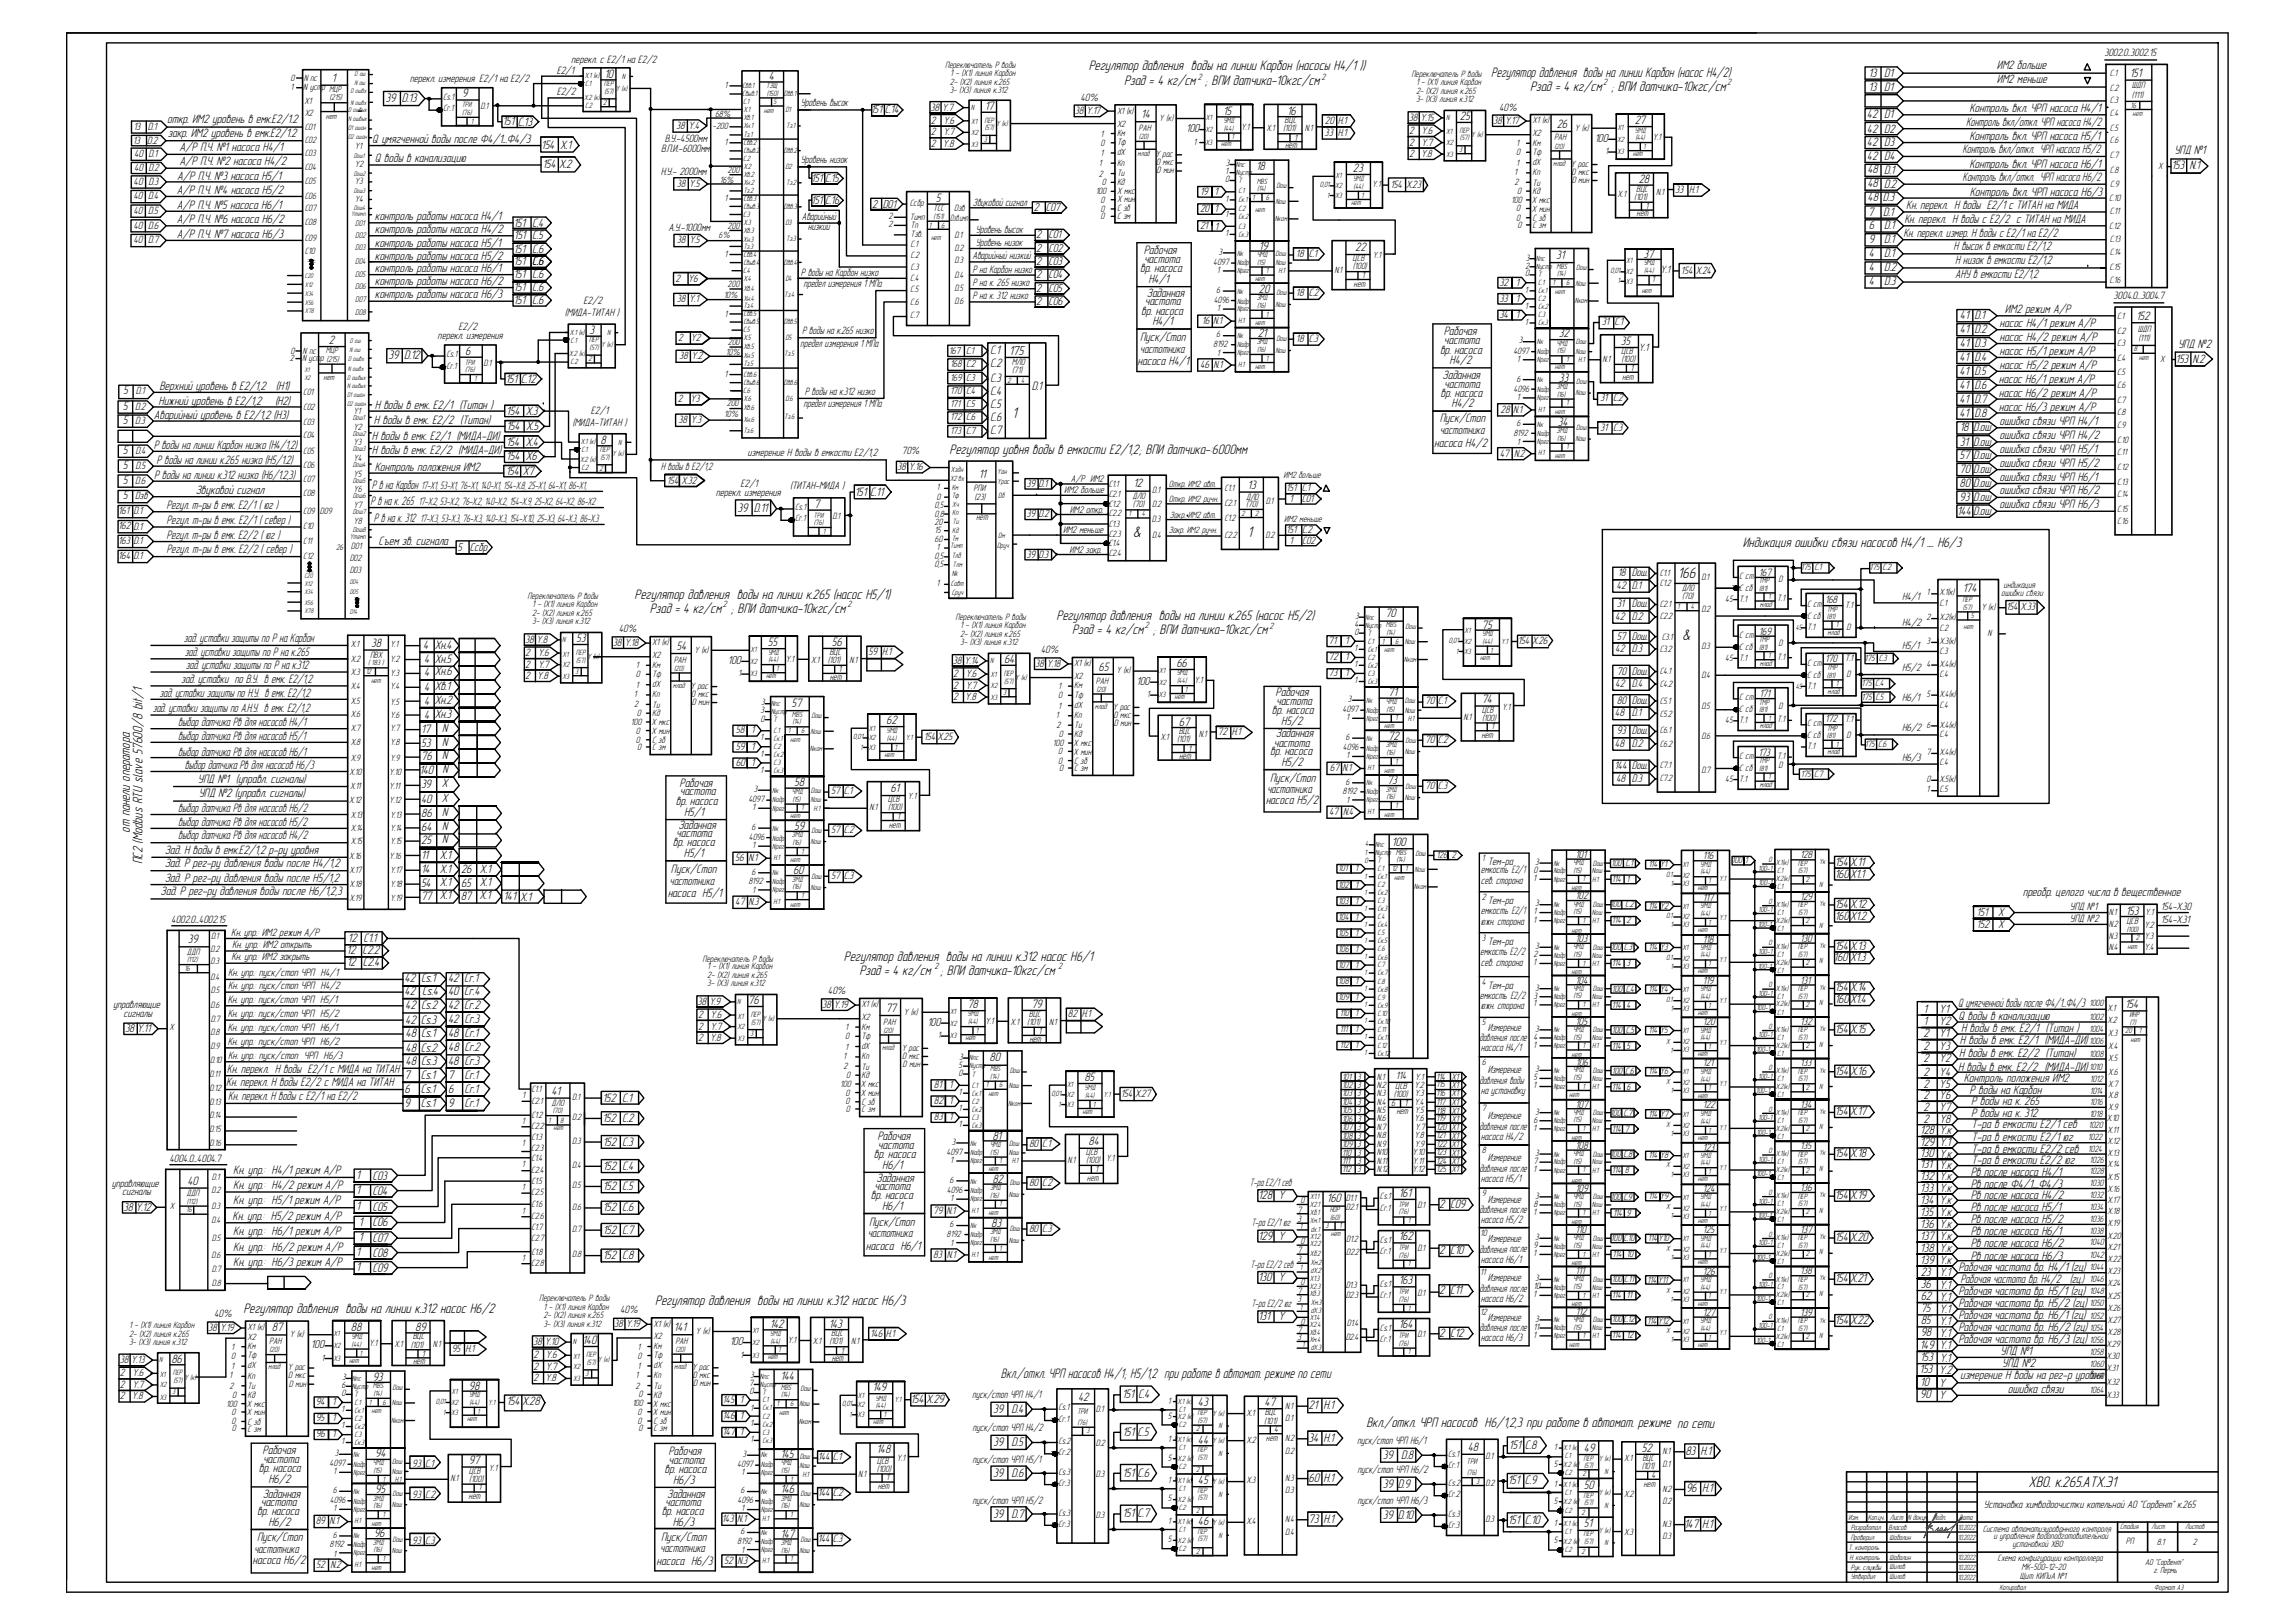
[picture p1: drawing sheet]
<svg xmlns="http://www.w3.org/2000/svg" width="420mm" height="297mm" viewBox="0 0 420 297" stroke-linecap="round" stroke-linejoin="round" font-family="sans-serif">
<defs><g id="words">
<g font-size="2.9">
<text x="185.3" y="76.4">1</text>
<text x="207.4" y="98.4">&amp;</text>
<text x="228.4" y="98.3">1</text>
<text x="307.2" y="105.8">166</text>
<text x="308" y="117.2">&amp;</text>
<text x="371.4" y="272.2">ХВО. к.265.АТХ.Э1</text>
</g>
<g font-size="2.6">
<text x="199.3" y="12.8">Регулятор давления воды на линии Карбон (насосы Н4/1 ))</text>
<text x="205.8" y="15.6">Рзад = 4 кг/см ; ВПИ датчика-10кгс/см</text>
<text x="273" y="14.1">Регулятор давления воды на линии Карбон (насос Н4/2)</text>
<text x="280.1" y="16.7">Рзад = 4 кг/см ; ВПИ датчика-10кгс/см</text>
<text x="173.8" y="83">Регулятор уовня воды в емкости Е2/1,2; ВПИ датчика-:6000мм</text>
<text x="319.1" y="100.1">Индикация ошибки связи насосов Н4/1 .... Н6/3</text>
<text x="116.2" y="109.6">Регулятор давления воды на линии к.265 (насос Н5/1)</text>
<text x="119" y="112.2">Рзад = 4 кг/см ; ВПИ датчика-10кгс/см</text>
<text x="193.4" y="113.4">Регулятор давления воды на линии к.265 (насос Н5/2)</text>
<text x="196.3" y="116">Рзад = 4 кг/см ; ВПИ датчика-10кгс/см</text>
<text x="23.8" y="152.4" transform="rotate(-90 23.8 152.4)">oт панели оператора</text>
<text x="26.1" y="158.2" transform="rotate(-90 26.1 158.2)">ПС2 (Modbus RTU slave 57600/8 bit/1</text>
<text x="154.5" y="175.8">Регулятор давления воды на линии к.312 насос Н6/1</text>
<text x="157.3" y="178.5">Рзад = 4 кг/см ; ВПИ датчика-10кгс/см</text>
<text x="120" y="238.9">Регулятор давления воды на линии к.312 насос Н6/3</text>
<text x="44.6" y="240.2">Регулятор давления воды на линии к.312 насос Н6/2</text>
<text x="183.2" y="252.2">Вкл./откл. ЧРП насосов Н4/1; Н5/1,2 при работе в автомат. режиме по сети</text>
<text x="250.2" y="261.3">Вкл./откл. ЧРП насосов Н6/1,2,3 при работе в автомат. режиме по сети</text>
</g>
<text font-size="2.5" x="184.8" y="65">175</text>
<g font-size="2.3">
<text x="60.8" y="15.1">1</text>
<text x="84.6" y="17.8">9</text>
<text x="110.6" y="14.2">10</text>
<text x="140.7" y="14.7">4</text>
<text x="342.1" y="16.7">13</text>
<text x="342.1" y="14.1">13</text>
<text x="345" y="16.7">D1</text>
<text x="345" y="14.1">D1</text>
<text x="365.6" y="12.7">ИМ2 больше</text>
<text x="365.6" y="15.2">ИМ2 меньше</text>
<text x="389.9" y="14.2">151</text>
<text x="30.6" y="22.5">откр. ИМ2 уровень в емк.Е2/1.2</text>
<text x="70.6" y="18.7">39</text>
<text x="73.6" y="18.7">D.13</text>
<text x="92" y="23">151</text>
<text x="94.8" y="23">C.13</text>
<text x="180.3" y="20.2">17</text>
<text x="208.9" y="21.6">14</text>
<text x="223.9" y="21">15</text>
<text x="235.7" y="21">16</text>
<text x="267.3" y="22">25</text>
<text x="285" y="23.4">26</text>
<text x="299.3" y="22.7">27</text>
<text x="341.8" y="21.6">42</text>
<text x="345" y="21.6">D1</text>
<text x="359.9" y="23">Контроль вкл/откл. ЧРП насоса Н4/2</text>
<text x="360.5" y="20.5">Контроль вкл. ЧРП насоса Н4/1</text>
<text x="30.7" y="25.2">закр. ИМ2 уровень в емк.Е2/1.2</text>
<text x="32.8" y="27.7">А/Р П.Ч. №1 насоса Н4/1</text>
<text x="68.1" y="26.2">Q умягченной воды после Ф4/1...Ф4/3</text>
<text x="68.6" y="29.6">Q воды в канализацию</text>
<text x="99.1" y="27.2">154</text>
<text x="102.6" y="27.2">X.1</text>
<text x="341.8" y="24.4">42</text>
<text x="341.8" y="26.7">42</text>
<text x="341.8" y="29.3">42</text>
<text x="345" y="24.4">D2</text>
<text x="345" y="26.7">D3</text>
<text x="345" y="29.3">D4</text>
<text x="359.3" y="28.1">Контроль вкл/откл. ЧРП насоса Н5/2</text>
<text x="360.5" y="25.6">Контроль вкл. ЧРП насоса Н5/1</text>
<text x="398.1" y="28.3">УПД №1</text>
<text x="32.4" y="35.5">А/Р П.Ч. №4 насоса Н5/2</text>
<text x="32.4" y="32.9">А/Р П.Ч. №3 насоса Н5/1</text>
<text x="32.8" y="30.2">А/Р П.Ч. №2 насоса Н4/2</text>
<text x="99.3" y="30.8">154</text>
<text x="102.3" y="30.8">X.2</text>
<text x="230" y="31.2">18</text>
<text x="247.7" y="31.5">23</text>
<text x="300" y="33.5">28</text>
<text x="341.9" y="31.7">48</text>
<text x="341.9" y="34.3">48</text>
<text x="345" y="31.8">D.1</text>
<text x="345" y="34.3">D.2</text>
<text x="359.3" y="33.1">Контроль вкл/откл. ЧРП насоса Н6/2</text>
<text x="360.5" y="30.7">Контроль вкл. ЧРП насоса Н6/1</text>
<text x="360.6" y="35.8">Контроль вкл. ЧРП насоса Н6/3</text>
<text x="397.5" y="30.9">153</text>
<text x="400.8" y="30.9">N.1</text>
<text x="32.4" y="38.2">А/Р П.Ч. №5 насоса Н6/1</text>
<text x="32.4" y="40.9">А/Р П.Ч. №6 насоса Н6/2</text>
<text x="68.6" y="40.2">контроль работы насоса Н4/1</text>
<text x="94" y="41.5">151</text>
<text x="97.4" y="41.5">C.4</text>
<text x="171.3" y="37">5</text>
<text x="341.9" y="36.8">48</text>
<text x="342" y="39.5">7</text>
<text x="342.2" y="42">6</text>
<text x="344.7" y="36.8">D.3</text>
<text x="344.8" y="39.5">D.1</text>
<text x="345" y="42">D.1</text>
<text x="348.6" y="40.9">Кн. перекл. Н воды c Е2/2 c ТИТАН на МИДА</text>
<text x="349" y="38.2">Кн. перекл. Н воды Е2/1 c ТИТАН на МИДА</text>
<text x="32.4" y="43.6">А/Р П.Ч. №7 насоса Н6/3</text>
<text x="68.6" y="42.7">контроль работы насоса Н4/2</text>
<text x="68.6" y="45.1">контроль работы насоса Н5/1</text>
<text x="68.6" y="47.5">контроль работы насоса Н5/2</text>
<text x="94" y="46.2">151</text>
<text x="94.1" y="43.8">151</text>
<text x="97.4" y="46.2">C.6</text>
<text x="97.4" y="43.8">C.5</text>
<text x="209.4" y="46.5">Рабочая</text>
<text x="230.5" y="45.7">19</text>
<text x="248.1" y="45.9">22</text>
<text x="284.9" y="47.4">31</text>
<text x="300.9" y="47.3">37</text>
<text x="342.2" y="44.5">9</text>
<text x="342.2" y="47">4</text>
<text x="345" y="44.5">D.1</text>
<text x="345" y="47">D.1</text>
<text x="348.5" y="43.4">Кн. перекл. измер. Н воды c Е2/1 на Е2/2</text>
<text x="357.7" y="45.8">Н высок в емкости Е2/1,2</text>
<text x="68.6" y="49.8">контроль работы насоса Н6/1</text>
<text x="68.6" y="52.2">контроль работы насоса Н6/2</text>
<text x="94" y="48.6">151</text>
<text x="94" y="50.9">151</text>
<text x="94" y="53.3">151</text>
<text x="97.4" y="48.6">C.6</text>
<text x="97.4" y="50.9">C.6</text>
<text x="97.4" y="53.3">C.6</text>
<text x="208.7" y="49.8">вр. насоса</text>
<text x="209.5" y="48.1">частота</text>
<text x="210.3" y="51.8">Н4/1</text>
<text x="230.5" y="53.6">20</text>
<text x="342.2" y="49.6">4</text>
<text x="342.2" y="52.2">4</text>
<text x="345" y="49.6">D.2</text>
<text x="345" y="52.2">D.3</text>
<text x="358" y="48.3">Н низок в емкости Е2/1,2</text>
<text x="358" y="50.9">АНУ в емкости Е2/1,2</text>
<text x="68.6" y="54.5">контроль работы насоса Н6/3</text>
<text x="94" y="55.6">151</text>
<text x="97.4" y="55.6">C.6</text>
<text x="208.9" y="57.6">вр. насоса</text>
<text x="209.6" y="55.9">частота</text>
<text x="210" y="54.4">Заданная</text>
<text x="211" y="59.5">Н4/1</text>
<text x="358.8" y="58.4">41</text>
<text x="361.5" y="58.4">D.1</text>
<text x="366.1" y="59.8">насос Н4/1 режим А/Р</text>
<text x="367.1" y="57.3">ИМ2 режим А/Р</text>
<text x="391.1" y="58.6">152</text>
<text x="60.2" y="62.9">2</text>
<text x="71.1" y="65.8">39</text>
<text x="74" y="65.8">D.12</text>
<text x="85.2" y="64.9">6</text>
<text x="107.9" y="61.1">3</text>
<text x="181.3" y="64.9">С.1</text>
<text x="208.7" y="64.5">частотника</text>
<text x="208.7" y="62.4">Пуск/Стоп</text>
<text x="230.3" y="61.7">21</text>
<text x="263.6" y="64.7">вр. насоса</text>
<text x="264.3" y="61.4">Рабочая</text>
<text x="264.4" y="63">частота</text>
<text x="285.4" y="61.7">32</text>
<text x="296.7" y="63.1">35</text>
<text x="358.8" y="63.6">41</text>
<text x="358.8" y="61">41</text>
<text x="361.5" y="61">D.2</text>
<text x="361.5" y="63.6">D.3</text>
<text x="366.1" y="62.4">насос Н4/2 режим А/Р</text>
<text x="366.1" y="64.9">насос Н5/1 режим А/Р</text>
<text x="398.8" y="63.8">УПД №2</text>
<text x="29.2" y="71.4">Верхний уровень в Е2/1,2</text>
<text x="50.5" y="71.4">(Н1)</text>
<text x="92.5" y="70">151</text>
<text x="95.4" y="70.1">C.12</text>
<text x="181.3" y="67.2">С.2</text>
<text x="181.3" y="69.9">С.3</text>
<text x="188.9" y="71.3">D.1</text>
<text x="208.3" y="66.8">насоса Н4/1</text>
<text x="264.1" y="69.4">Заданная</text>
<text x="264.4" y="70.9">частота</text>
<text x="265.4" y="66.7">Н4/2</text>
<text x="285.4" y="69.9">33</text>
<text x="358.8" y="68.6">41</text>
<text x="358.8" y="66.1">41</text>
<text x="358.8" y="71.2">41</text>
<text x="361.5" y="66.1">D.4</text>
<text x="361.5" y="68.6">D.5</text>
<text x="361.5" y="71.2">D.6</text>
<text x="366" y="70.1">насос Н6/1 режим А/Р</text>
<text x="366.1" y="67.5">насос Н5/2 режим А/Р</text>
<text x="398.3" y="66.5">153</text>
<text x="401.4" y="66.5">N.2</text>
<text x="22.5" y="77.6">5</text>
<text x="22.5" y="75">5</text>
<text x="22.5" y="72.2">5</text>
<text x="28.1" y="76.6">Аварийный уровень в E2/1,2 (Н3)</text>
<text x="29" y="74.1">Нижний уровень в Е2/1,2</text>
<text x="50.4" y="74.1">(Н2)</text>
<text x="68.4" y="77.6">Н воды в емк. Е2/2 (Титан)</text>
<text x="68.6" y="74.8">Н воды в емк. Е2/1 (Титан )</text>
<text x="92.7" y="75.9">154</text>
<text x="96.3" y="75.9">X.3</text>
<text x="181.3" y="74.6">С.5</text>
<text x="181.3" y="77">С.6</text>
<text x="181.3" y="72.4">С.4</text>
<text x="263.6" y="77.3">Пуск/Стоп</text>
<text x="263.7" y="72.6">вр. насоса</text>
<text x="265.8" y="74.6">Н4/2</text>
<text x="285.2" y="77.9">34</text>
<text x="358.8" y="73.7">41</text>
<text x="358.8" y="76.3">41</text>
<text x="361.5" y="73.7">D.7</text>
<text x="361.5" y="76.3">D.8</text>
<text x="366" y="72.7">насос Н6/2 режим А/Р</text>
<text x="366" y="75.2">насос Н6/3 режим А/Р</text>
<text x="366.1" y="77.8">ошибка связи ЧРП Н4/1</text>
<text x="22.5" y="83.1">5</text>
<text x="28.1" y="82.1">Р воды на линии Карбон низко (Н4/1,2)</text>
<text x="68.1" y="80.5">Н воды в емк. Е2/1 (МИДА-ДИ)</text>
<text x="68.1" y="83.2">Н воды в емк. Е2/2 (МИДА-ДИ)</text>
<text x="92.7" y="81.6">154</text>
<text x="92.7" y="78.7">154</text>
<text x="96.3" y="81.6">X.4</text>
<text x="96.3" y="78.7">X.5</text>
<text x="109.9" y="81.2">8</text>
<text x="181.3" y="79.5">С.7</text>
<text x="262.6" y="81.8">насоса Н4/2</text>
<text x="263.6" y="79.5">частотника</text>
<text x="358.8" y="81.5">31</text>
<text x="358.8" y="79">18</text>
<text x="361.3" y="79">D.ош</text>
<text x="361.3" y="81.5">D.ош</text>
<text x="366.1" y="80.3">ошибка связи ЧРП Н4/2</text>
<text x="366.1" y="82.9">ошибка связи ЧРП Н5/1</text>
<text x="22.5" y="85.8">5</text>
<text x="22.5" y="88.6">5</text>
<text x="28.2" y="87.6">Р воды на линии к.312 низко (Н6/1.2,3)</text>
<text x="28.6" y="84.9">Р воды на линии к.265 низко (Н5/1.2)</text>
<text x="68.1" y="89.5">P в на Карбон</text>
<text x="68.6" y="86.1">Контроль положения ИМ2</text>
<text x="92.6" y="86.9">154</text>
<text x="92.7" y="84.2">154</text>
<text x="95.7" y="86.9">X7</text>
<text x="96.3" y="84.2">X6</text>
<text x="179.2" y="87.5">11</text>
<text x="207.5" y="89.2">12</text>
<text x="228.4" y="89.5">13</text>
<text x="358.8" y="86.6">70</text>
<text x="358.8" y="84.1">57</text>
<text x="358.8" y="89.2">80</text>
<text x="361.3" y="84.1">D.ош</text>
<text x="361.3" y="86.6">D.ош</text>
<text x="361.3" y="89.2">D.ош</text>
<text x="366.1" y="85.4">ошибка связи ЧРП Н5/2</text>
<text x="366.1" y="87.9">ошибка связи ЧРП Н6/1</text>
<text x="22.5" y="91.4">5</text>
<text x="30.5" y="93.2">Регул. т-ры в емк. Е2/1 ( юг )</text>
<text x="30.5" y="95.9">Регул. т-ры в емк. Е2/1 ( cевер )</text>
<text x="35.8" y="90.4">Звуковой сигнал</text>
<text x="67.8" y="92.5">P в на к. 265</text>
<text x="68.4" y="95.6">P в на к. 312</text>
<text x="135" y="93.7">39</text>
<text x="138" y="93.7">D.11</text>
<text x="149" y="92.9">7</text>
<text x="156.5" y="90.7">151</text>
<text x="159.3" y="90.8">C.11</text>
<text x="358.3" y="94.2">144</text>
<text x="358.8" y="91.7">93</text>
<text x="361.3" y="91.7">D.ош</text>
<text x="361.3" y="94.2">D.ош</text>
<text x="366.1" y="90.5">ошибка связи ЧРП Н6/2</text>
<text x="366.1" y="93.1">ошибка связи ЧРП Н6/3</text>
<text x="30.5" y="98.6">Регул. т-ры в емк. Е2/2 ( юг )</text>
<text x="30.5" y="101.3">Регул. т-ры в емк. Е2/2 ( cевер )</text>
<text x="69.3" y="99.8">Съем зв. сигнала</text>
<text x="253.6" y="113">70</text>
<text x="359.4" y="108.4">174</text>
<text x="33.7" y="117.5">зад. уставки защиты по Р на Карбон</text>
<text x="33.9" y="120">зад. уставки защиты по Р на к.265</text>
<text x="68" y="118.4">38</text>
<text x="77.5" y="118.8">4</text>
<text x="79.6" y="118.7">Хн.4</text>
<text x="105.5" y="117.6">53</text>
<text x="123.9" y="118.9">54</text>
<text x="140.6" y="118.3">55</text>
<text x="152.3" y="118.3">56</text>
<text x="271.3" y="115.1">75</text>
<text x="33.2" y="125.1">зад. уставки по В.У. в емк. Е2/1,2</text>
<text x="34" y="122.4">зад. уставки защиты по Р на к.312</text>
<text x="77.6" y="121.4">4</text>
<text x="77.6" y="123.8">4</text>
<text x="79.6" y="121.3">Xн.5</text>
<text x="79.6" y="123.6">Xн.6</text>
<text x="183.8" y="121.4">64</text>
<text x="201.1" y="122.7">65</text>
<text x="215.4" y="122.1">66</text>
<text x="28" y="130.4">зад. уставки защиты по А.Н.У. в емк. Е2/1,2</text>
<text x="29.2" y="127.5">зад. уставки защиты по Н.У. в емк. Е2/1,2</text>
<text x="77.6" y="126.5">4</text>
<text x="77.6" y="129">4</text>
<text x="77.6" y="131.5">4</text>
<text x="79.6" y="126.3">Xв.1</text>
<text x="79.6" y="128.8">Xн.2</text>
<text x="79.6" y="131.4">Xн.3</text>
<text x="144.9" y="129.3">57</text>
<text x="232.9" y="130.7">вр. насоса</text>
<text x="233.5" y="127.4">Рабочая</text>
<text x="233.6" y="129">частота</text>
<text x="254.2" y="127.4">71</text>
<text x="271.3" y="128.7">74</text>
<text x="32.6" y="132.8">выбор датчика Рв для насосов Н4/1</text>
<text x="32.6" y="135.4">выбор датчика Рв для насосов Н5/1</text>
<text x="77.1" y="134.1">17</text>
<text x="77.1" y="136.7">53</text>
<text x="81" y="133.9">N</text>
<text x="81" y="136.5">N</text>
<text x="162.2" y="132.5">62</text>
<text x="215.8" y="132.8">67</text>
<text x="233.2" y="136.6">частота</text>
<text x="233.6" y="135">Заданная</text>
<text x="234.6" y="132.7">Н5/2</text>
<text x="254.2" y="135.5">72</text>
<text x="32.6" y="138.3">выбор датчика Рв для насосов Н6/1</text>
<text x="33.9" y="140.8">выбор датчика Рв для насосов Н6/3</text>
<text x="36.2" y="143.3">УПД №1 (управл. сигналы)</text>
<text x="76.8" y="141.7">140</text>
<text x="77.1" y="139.1">76</text>
<text x="81" y="139">N</text>
<text x="81" y="141.5">N</text>
<text x="124.4" y="143.9">Рабочая</text>
<text x="145.4" y="143.8">58</text>
<text x="232.5" y="143.1">Пуск/Стоп</text>
<text x="232.6" y="138.2">вр. насоса</text>
<text x="234.6" y="140.2">Н5/2</text>
<text x="253.9" y="143.5">73</text>
<text x="32.6" y="148.7">выбор датчика Рв для насосов Н6/2</text>
<text x="36.4" y="145.9">УПД №2 (управл. сигналы)</text>
<text x="77.1" y="147">40</text>
<text x="77.1" y="144.3">39</text>
<text x="77.1" y="149.5">86</text>
<text x="80.9" y="146.9">Х</text>
<text x="80.9" y="144.1">Х</text>
<text x="81" y="149.4">N</text>
<text x="123.7" y="147.3">вр. насоса</text>
<text x="124.4" y="145.6">частота</text>
<text x="125.3" y="149.3">Н5/1</text>
<text x="163" y="145">61</text>
<text x="231.7" y="147.2">насоса Н5/2</text>
<text x="232" y="145.1">частотника</text>
<text x="32.6" y="151.2">выбор датчика Рв для насосов Н5/2</text>
<text x="32.6" y="153.6">выбор датчика Рв для насосов Н4/2</text>
<text x="77.1" y="152.1">64</text>
<text x="77.1" y="154.5">25</text>
<text x="81" y="151.9">N</text>
<text x="81" y="154.3">N</text>
<text x="123.2" y="154.9">вр. насоса</text>
<text x="123.8" y="153.2">частота</text>
<text x="124.2" y="151.7">Заданная</text>
<text x="145.4" y="151.9">59</text>
<text x="254.8" y="154.7">100</text>
<text x="30.2" y="156.3">Зад. Н воды в емк.Е2/1,2 р-ру уровня</text>
<text x="30.2" y="158.7">Зад. Р рег-ру давления воды после Н4/1,2</text>
<text x="30.2" y="161.3">Зад. P рег-ру давления воды после Н5/1,2</text>
<text x="77.1" y="157.3">11</text>
<text x="77.1" y="159.8">14</text>
<text x="80.5" y="157.2">Х.1</text>
<text x="80.5" y="159.7">Х.1</text>
<text x="84.4" y="159.8">26</text>
<text x="87.9" y="159.7">Х.1</text>
<text x="122.6" y="161.9">частотника</text>
<text x="122.8" y="159.8">Пуск/Стоп</text>
<text x="125.2" y="156.9">Н5/1</text>
<text x="145.2" y="160">60</text>
<text x="335.9" y="158.5">154</text>
<text x="335.9" y="160.6">160</text>
<text x="338.7" y="158.5">X.11</text>
<text x="338.7" y="160.6">X1.1</text>
<text x="29.4" y="163.8">Зад. P рег-ру давления воды после Н6/1,2,3</text>
<text x="77.1" y="162.4">54</text>
<text x="77.1" y="164.8">77</text>
<text x="80.5" y="162.2">Х.1</text>
<text x="80.5" y="164.6">Х.1</text>
<text x="84.4" y="164.8">87</text>
<text x="84.4" y="162.4">65</text>
<text x="87.8" y="164.6">Х.1</text>
<text x="87.9" y="162.2">Х.1</text>
<text x="92.2" y="164.8">141</text>
<text x="95.2" y="164.9">X.1</text>
<text x="122.2" y="164.2">насоса H5/1</text>
<text x="335.9" y="166.2">154</text>
<text x="338.7" y="166.2">X.12</text>
<text x="370.3" y="163.9">преобр. целого числа в вещественное</text>
<text x="389.2" y="167.4">153</text>
<text x="34.4" y="172.6">39</text>
<text x="63.7" y="172.4">12</text>
<text x="66.5" y="172.4">С1.1</text>
<text x="335.9" y="173.8">154</text>
<text x="335.9" y="168.3">160</text>
<text x="338.7" y="173.8">X.13</text>
<text x="338.7" y="168.3">X1.2</text>
<text x="63.4" y="174.6">12</text>
<text x="63.5" y="176.8">12</text>
<text x="66.4" y="174.6">С2.2</text>
<text x="66.4" y="176.8">С2.4</text>
<text x="74.1" y="179.8">42</text>
<text x="77.1" y="179.8">Сs.1</text>
<text x="82" y="179.8">42</text>
<text x="85" y="179.8">Сr.1</text>
<text x="335.7" y="176">160</text>
<text x="338.7" y="176">X1.3</text>
<text x="74.1" y="182.2">42</text>
<text x="74.2" y="184.7">42</text>
<text x="77.1" y="184.7">Сs.2</text>
<text x="77.3" y="182.1">Сs.4</text>
<text x="82" y="184.6">42</text>
<text x="82" y="182.1">40</text>
<text x="85" y="184.6">Сr.2</text>
<text x="85" y="182.1">Сr.4</text>
<text x="137" y="183.8">76</text>
<text x="162.2" y="185.2">77</text>
<text x="177.1" y="184.5">78</text>
<text x="188.8" y="184.5">79</text>
<text x="335.9" y="181.5">154</text>
<text x="335.9" y="183.6">160</text>
<text x="338.7" y="181.5">X.14</text>
<text x="338.7" y="183.6">X1.4</text>
<text x="352.2" y="185.4">1</text>
<text x="355" y="185.4">Y1</text>
<text x="358.5" y="184.2">Q умягченной воды после Ф4/1...Ф4/3</text>
<text x="389.1" y="184.5">154</text>
<text x="74.2" y="187.4">42</text>
<text x="74.2" y="189.8">48</text>
<text x="77" y="187.4">Сs.3</text>
<text x="77.1" y="189.8">Сs.1</text>
<text x="82" y="187.3">42</text>
<text x="82" y="189.8">48</text>
<text x="85" y="187.3">Сr.3</text>
<text x="85" y="189.8">Сr.1</text>
<text x="335.9" y="189">154</text>
<text x="338.7" y="189">X.15</text>
<text x="352.2" y="187.6">1</text>
<text x="352.2" y="189.9">2</text>
<text x="355" y="187.6">Y2</text>
<text x="355" y="189.9">Y1</text>
<text x="358.5" y="186.7">Q воды в канализацию</text>
<text x="358.8" y="191">Н воды в емк. Е2/1 (МИДА-ДИ)</text>
<text x="359" y="188.8">Н воды в емк. Е2/1 (Титан )</text>
<text x="41.6" y="196.4">Кн. перекл. Н воды Е2/1 c МИДА на ТИТАН</text>
<text x="74" y="197.5">7</text>
<text x="74.2" y="192.5">48</text>
<text x="74.2" y="194.9">48</text>
<text x="77" y="197.5">Сs.1</text>
<text x="77" y="192.5">Сs.2</text>
<text x="77.1" y="194.9">Сs.3</text>
<text x="82" y="197.5">7</text>
<text x="82" y="194.8">48</text>
<text x="82.1" y="192.4">48</text>
<text x="85" y="197.5">Сr.1</text>
<text x="85" y="192.4">Сr.2</text>
<text x="85" y="194.8">Сr.3</text>
<text x="181.2" y="194.2">80</text>
<text x="198.5" y="197.8">85</text>
<text x="335.9" y="196.7">154</text>
<text x="338.8" y="196.7">X.16</text>
<text x="352.2" y="194.5">2</text>
<text x="352.2" y="196.9">2</text>
<text x="352.2" y="192.1">2</text>
<text x="355" y="194.5">Y2</text>
<text x="355" y="196.9">Y4</text>
<text x="355" y="192.1">Y3</text>
<text x="358.5" y="195.9">Н воды в емк. Е2/2 (МИДА-ДИ)</text>
<text x="358.7" y="193.4">Н воды в емк. Е2/2 (Титан)</text>
<text x="41.4" y="198.8">Кн. перекл. Н воды Е2/2 с МИДА на ТИТАН</text>
<text x="41.8" y="201.4">Кн. перекл. Н воды c Е2/1 на Е2/2</text>
<text x="74" y="200">6</text>
<text x="74" y="202.6">9</text>
<text x="77" y="200">Сs.1</text>
<text x="77" y="202.6">Сs.1</text>
<text x="82" y="200">6</text>
<text x="82" y="202.6">9</text>
<text x="85" y="200">Сr.1</text>
<text x="85" y="202.6">Сr.1</text>
<text x="101" y="200.3">41</text>
<text x="110.3" y="201.6">152</text>
<text x="113.9" y="201.6">С.1</text>
<text x="352.2" y="199.1">2</text>
<text x="352.2" y="201.2">2</text>
<text x="352.2" y="203.3">2</text>
<text x="355" y="199.1">Y5</text>
<text x="355" y="201.2">Y6</text>
<text x="355" y="203.3">Y7</text>
<text x="359.5" y="198">Контроль положения ИМ2</text>
<text x="360.6" y="200.3">P воды на Карбон</text>
<text x="360.9" y="202.2">P воды на к. 265</text>
<text x="110.3" y="205.3">152</text>
<text x="110.3" y="209.7">152</text>
<text x="113.9" y="205.3">С.2</text>
<text x="113.9" y="209.7">С.3</text>
<text x="160.6" y="208.6">Рабочая</text>
<text x="181.7" y="208.6">81</text>
<text x="199.3" y="209.5">84</text>
<text x="335.9" y="204.1">154</text>
<text x="338.7" y="204.1">X.17</text>
<text x="351.6" y="207.5">128</text>
<text x="351.6" y="209.6">129</text>
<text x="352.2" y="205.5">2</text>
<text x="355.1" y="207.6">Y.к</text>
<text x="355.1" y="209.7">Y.1</text>
<text x="355.1" y="205.5">Y8</text>
<text x="360.9" y="204.4">P воды на к. 312</text>
<text x="361" y="206.5">Т-ра в емкости Е2/1 сев</text>
<text x="361" y="208.8">Т-ра в емкости Е2/1 юг</text>
<text x="42.7" y="214.9">Кн. упр.: Н4/1 режим А/Р</text>
<text x="65.2" y="215.7">1</text>
<text x="68.2" y="215.9">CO3</text>
<text x="110.3" y="214.1">152</text>
<text x="113.9" y="214.1">С.4</text>
<text x="160" y="211.9">вр. насоса</text>
<text x="160.7" y="210.2">частота</text>
<text x="161.5" y="213.9">Н6/1</text>
<text x="335.9" y="211.8">154</text>
<text x="338.7" y="211.8">X.18</text>
<text x="351.6" y="211.7">130</text>
<text x="351.6" y="213.8">131</text>
<text x="351.6" y="215.9">132</text>
<text x="355.1" y="211.9">Y.к</text>
<text x="355.1" y="216">Y.к</text>
<text x="355.1" y="213.9">Y.к</text>
<text x="360.8" y="215.2">Рв после насоса Н4/1</text>
<text x="361" y="211">Т-ра в емкости Е2/2 сев</text>
<text x="361" y="213">Т-ра в емкости Е2/2 юг</text>
<text x="34.3" y="216.8">40</text>
<text x="42.7" y="217.6">Кн. упр.: Н4/2 режим А/Р</text>
<text x="42.7" y="220.4">Кн. упр.: Н5/1 режим А/Р</text>
<text x="65.2" y="218.5">1</text>
<text x="65.2" y="221.4">1</text>
<text x="68.2" y="218.7">CO4</text>
<text x="68.2" y="221.6">CO5</text>
<text x="110.3" y="217.8">152</text>
<text x="110.3" y="221.7">152</text>
<text x="113.9" y="217.8">С.5</text>
<text x="113.9" y="221.7">С.6</text>
<text x="159.5" y="219.4">вр. насоса</text>
<text x="160.1" y="217.8">частота</text>
<text x="160.5" y="216.3">Заданная</text>
<text x="161.5" y="221.4">Н6/1</text>
<text x="181.7" y="216.5">82</text>
<text x="230.3" y="219.5">128</text>
<text x="234.1" y="219.5">Y</text>
<text x="242.9" y="220.1">160</text>
<text x="256.1" y="219">161</text>
<text x="263.5" y="221.1">2</text>
<text x="265.5" y="221.1">C09</text>
<text x="335.9" y="219.4">154</text>
<text x="338.7" y="219.4">X.19</text>
<text x="351.6" y="218.1">133</text>
<text x="351.6" y="220.3">134</text>
<text x="355.1" y="220.4">Y.к</text>
<text x="355.1" y="218.2">Y.к</text>
<text x="360.8" y="219.5">Рв после насоса Н4/2</text>
<text x="360.8" y="221.7">Рв после насоса Н5/1</text>
<text x="360.8" y="217.4">Рв после Ф4/1....Ф4/3</text>
<text x="42.6" y="223.2">Кн. упр.: Н5/2 режим А/Р</text>
<text x="42.7" y="225.9">Кн. упр.: Н6/1 режим А/Р</text>
<text x="65.7" y="224.3">1</text>
<text x="65.7" y="227.2">1</text>
<text x="68.2" y="224.5">CO6</text>
<text x="68.2" y="227.3">CO7</text>
<text x="110.3" y="225.8">152</text>
<text x="113.9" y="225.8">С.7</text>
<text x="158.9" y="226.5">частотника</text>
<text x="159.1" y="224.4">Пуск/Стоп</text>
<text x="181.5" y="224.6">83</text>
<text x="230.3" y="226.9">129</text>
<text x="234.1" y="226.9">Y</text>
<text x="256.1" y="227">162</text>
<text x="335.9" y="227.1">154</text>
<text x="338.7" y="227.1">X.20</text>
<text x="351.6" y="222.5">135</text>
<text x="351.6" y="224.7">136</text>
<text x="351.6" y="227">137</text>
<text x="355.1" y="222.6">Y.к</text>
<text x="355.1" y="224.8">Y.к</text>
<text x="355.1" y="227">Y.к</text>
<text x="360.8" y="223.9">Рв после насоса Н5/2</text>
<text x="360.8" y="226">Рв после насоса Н6/1</text>
<text x="42.7" y="229">Кн. упр.: Н6/2 режим А/Р</text>
<text x="42.7" y="231.7">Кн. упр.: Н6/3 режим А/Р</text>
<text x="65.2" y="229.9">1</text>
<text x="65.2" y="232.6">1</text>
<text x="68.2" y="230">CO8</text>
<text x="68.2" y="232.8">CO9</text>
<text x="110.3" y="230.5">152</text>
<text x="113.9" y="230.5">С.8</text>
<text x="158.5" y="228.7">насоса H6/1</text>
<text x="263.5" y="229.5">2</text>
<text x="265.5" y="229.5">C10</text>
<text x="351.6" y="229.1">138</text>
<text x="351.6" y="231.3">139</text>
<text x="351.6" y="233.5">23</text>
<text x="355.1" y="229.2">Y.к</text>
<text x="355.1" y="231.4">Y.к</text>
<text x="355.1" y="233.6">Y.1</text>
<text x="358.5" y="232.6">Рабочая частота вр. Н4/1 (гц)</text>
<text x="360.8" y="228.3">Рв после насоса Н6/2</text>
<text x="360.8" y="230.5">Рв после насоса Н6/3</text>
<text x="230.3" y="234.5">130</text>
<text x="234.1" y="234.5">Y</text>
<text x="256.1" y="235">163</text>
<text x="263.5" y="236.9">2</text>
<text x="265.5" y="236.9">C11</text>
<text x="335.9" y="234.7">154</text>
<text x="338.7" y="234.7">X.21</text>
<text x="351.6" y="235.7">36</text>
<text x="351.6" y="237.9">62</text>
<text x="355.1" y="235.9">Y.1</text>
<text x="355.1" y="238.1">Y.1</text>
<text x="358.5" y="237">Рабочая частота вр. Н5/1 (гц)</text>
<text x="358.5" y="239.2">Рабочая частота вр. Н5/2 (гц)</text>
<text x="358.9" y="234.8">Рабочая частота вр. Н4/2</text>
<text x="378.9" y="234.8">(гц.)</text>
<text x="49.8" y="243.6">87</text>
<text x="64.2" y="243.6">88</text>
<text x="76" y="243.6">89</text>
<text x="123.4" y="243.6">141</text>
<text x="140.9" y="243">142</text>
<text x="151.7" y="243">143</text>
<text x="230.3" y="241.6">131</text>
<text x="234.1" y="241.6">Y</text>
<text x="256.1" y="243">164</text>
<text x="263.5" y="244.6">2</text>
<text x="265.5" y="244.6">C12</text>
<text x="335.9" y="242.3">154</text>
<text x="338.8" y="242.3">X.22</text>
<text x="351.6" y="240.2">75</text>
<text x="351.6" y="242.4">85</text>
<text x="351.6" y="244.6">98</text>
<text x="355.1" y="240.3">Y.1</text>
<text x="355.1" y="242.5">Y.1</text>
<text x="355.1" y="244.7">Y.1</text>
<text x="358.5" y="241.4">Рабочая частота вр. Н6/1 (гц)</text>
<text x="358.5" y="245.8">Рабочая частота вр. Н6/3 (гц)</text>
<text x="358.5" y="243.6">Рабочая частота вр. Н6/2 (гц)</text>
<text x="31.4" y="249.4">86</text>
<text x="106.6" y="246">140</text>
<text x="351.4" y="251.3">153</text>
<text x="351.5" y="246.8">149</text>
<text x="351.5" y="249.1">153</text>
<text x="355" y="251.4">Y.2</text>
<text x="355.1" y="246.9">Y.1</text>
<text x="355.1" y="249.2">Y.1</text>
<text x="366.3" y="248">УПД №1</text>
<text x="366.6" y="250.2">УПД №2</text>
<text x="68.2" y="252.7">93</text>
<text x="85.8" y="254.4">98</text>
<text x="92.7" y="257.2">154</text>
<text x="95.6" y="257.2">Х.28</text>
<text x="142.9" y="252.5">144</text>
<text x="159.7" y="254.6">149</text>
<text x="166.7" y="256.9">154</text>
<text x="169.6" y="256.8">Х.29</text>
<text x="197.4" y="256.3">42</text>
<text x="205.4" y="255.9">151</text>
<text x="208.4" y="255.9">С.4</text>
<text x="219.3" y="257.3">43</text>
<text x="231.5" y="257.4">47</text>
<text x="239.6" y="257.9">21</text>
<text x="242.3" y="258">H.1</text>
<text x="351.6" y="253.7">10</text>
<text x="351.6" y="255.9">90</text>
<text x="355" y="253.8">Y</text>
<text x="355" y="256">Y</text>
<text x="358.8" y="252.4">измерение Н воды на рег-р уровня</text>
<text x="367.6" y="255">ошибка связи</text>
<text x="181.8" y="258.6">39</text>
<text x="185.2" y="258.6">D.4</text>
<text x="205.5" y="262.8">151</text>
<text x="208.3" y="262.8">С.5</text>
<text x="239.6" y="263.9">34</text>
<text x="242.3" y="263.9">H.1</text>
<text x="47.4" y="269.5">вр. насоса</text>
<text x="48.1" y="266.1">Рабочая</text>
<text x="48.2" y="267.8">частота</text>
<text x="68.7" y="266.6">94</text>
<text x="85.8" y="268">97</text>
<text x="121.7" y="269.6">вр. насоса</text>
<text x="122.4" y="266.2">Рабочая</text>
<text x="122.4" y="267.9">частота</text>
<text x="142.9" y="266.9">145</text>
<text x="160.5" y="266">148</text>
<text x="181.8" y="264.7">39</text>
<text x="185.2" y="264.7">D.5</text>
<text x="219.3" y="264.2">44</text>
<text x="253.1" y="267.1">39</text>
<text x="256.5" y="267.1">D.8</text>
<text x="268.7" y="265.6">48</text>
<text x="276.3" y="265.2">151</text>
<text x="279.2" y="265.2">С.8</text>
<text x="290" y="265.8">49</text>
<text x="300.6" y="265.7">52</text>
<text x="308.6" y="266.2">83</text>
<text x="311.3" y="266.3">H.1</text>
<text x="47.7" y="275.6">частота</text>
<text x="48.1" y="274.1">Заданная</text>
<text x="49.1" y="271.5">Н6/2</text>
<text x="68.7" y="273.3">95</text>
<text x="121.8" y="275.6">частота</text>
<text x="122.2" y="274.1">Заданная</text>
<text x="123.2" y="271.6">Н6/3</text>
<text x="142.9" y="273.3">146</text>
<text x="181.8" y="270.3">39</text>
<text x="185.2" y="270.3">D.6</text>
<text x="205.5" y="270.2">151</text>
<text x="208.3" y="270.2">С.6</text>
<text x="219.3" y="271.7">45</text>
<text x="239.6" y="271.2">60</text>
<text x="242.3" y="271.2">H.1</text>
<text x="253.1" y="272.3">39</text>
<text x="255.9" y="272.3">D.9</text>
<text x="276" y="271.7">151</text>
<text x="279.2" y="271.7">С.9</text>
<text x="290" y="272.5">50</text>
<text x="308.7" y="273.1">96</text>
<text x="311.6" y="273.1">H.1</text>
<text x="47.1" y="277.3">вр. насоса</text>
<text x="49.1" y="279.2">Н6/2</text>
<text x="68.5" y="281.4">96</text>
<text x="121" y="282">Пуск/Стоп</text>
<text x="121.1" y="277.3">вр. насоса</text>
<text x="123.2" y="279.3">Н6/3</text>
<text x="142.9" y="281.4">147</text>
<text x="181.8" y="277.8">39</text>
<text x="185.2" y="277.8">D.7</text>
<text x="205.5" y="277.7">151</text>
<text x="208.3" y="277.7">С.7</text>
<text x="219.3" y="279.2">46</text>
<text x="239.6" y="278.7">73</text>
<text x="242.3" y="278.7">H.1</text>
<text x="253.1" y="278">39</text>
<text x="255.9" y="278">D.10</text>
<text x="276" y="278.9">151</text>
<text x="279.2" y="278.9">С.10</text>
<text x="290" y="279.5">51</text>
<text x="308.3" y="279.6">147</text>
<text x="311.6" y="279.6">H.1</text>
<text x="46.3" y="286.2">насоса Н6/2</text>
<text x="46.5" y="284.2">частотника</text>
<text x="47.1" y="282.1">Пуск/Стоп</text>
<text x="120.2" y="286.4">насоса H6/3</text>
<text x="120.9" y="284.1">частотника</text>
</g>
<g font-size="2.2">
<text x="159.4" y="20.8">151</text>
<text x="162" y="20.8">С.14</text>
<text x="217.2" y="24.2">100</text>
<text x="292" y="26">100</text>
<text x="148.5" y="33.3">151</text>
<text x="151.1" y="33.3">С.15</text>
<text x="148.5" y="37.3">151</text>
<text x="151.1" y="37.3">С.16</text>
<text x="159.7" y="38">2</text>
<text x="161.6" y="38">D01</text>
<text x="189.3" y="38.6">2</text>
<text x="191.5" y="38.6">С07</text>
<text x="189.7" y="43.6">2</text>
<text x="189.7" y="46.1">2</text>
<text x="191.9" y="43.6">С01</text>
<text x="191.9" y="46.1">С02</text>
<text x="189.7" y="50.9">2</text>
<text x="189.7" y="48.5">2</text>
<text x="189.7" y="53.4">2</text>
<text x="191.9" y="48.5">С03</text>
<text x="191.9" y="50.9">С04</text>
<text x="191.9" y="53.4">С05</text>
<text x="189.7" y="55.8">2</text>
<text x="191.9" y="55.8">С06</text>
<text x="83.8" y="100.8">5</text>
<text x="86" y="100.8">Ссбр</text>
<text x="133.3" y="121.5">100</text>
<text x="208.1" y="125.4">100</text>
<text x="361.9" y="167.6">151</text>
<text x="365.8" y="167.6">Х</text>
<text x="361.9" y="169.8">152</text>
<text x="365.8" y="169.8">Х</text>
<text x="22.9" y="188.9">38 Y.11</text>
<text x="169.8" y="187.8">100</text>
<text x="22.6" y="221.5">38 Y.12</text>
<text x="56.9" y="246.8">100</text>
<text x="133.6" y="246.2">100</text>
</g>
<g font-size="2.1">
<text x="295.9" y="107.8">42</text>
<text x="296.2" y="105.5">18</text>
<text x="298.7" y="105.5">Dош.</text>
<text x="298.7" y="107.8">D.1</text>
<text x="295.7" y="113.5">42</text>
<text x="296" y="111.2">31</text>
<text x="298.7" y="111.2">Dош.</text>
<text x="298.7" y="113.5">D.2</text>
<text x="295.7" y="119.4">42</text>
<text x="296" y="117.1">57</text>
<text x="298.7" y="117.1">Dош.</text>
<text x="298.7" y="119.4">D.3</text>
<text x="295.7" y="125.7">42</text>
<text x="296" y="123.5">70</text>
<text x="298.7" y="123.5">Dош.</text>
<text x="298.7" y="125.7">D.4</text>
<text x="295.6" y="131.1">48</text>
<text x="296" y="128.8">80</text>
<text x="298.7" y="128.8">Dош.</text>
<text x="298.7" y="131.1">D.1</text>
<text x="295.6" y="136.7">48</text>
<text x="296" y="134.4">93</text>
<text x="298.7" y="134.4">Dош.</text>
<text x="298.7" y="136.7">D.2</text>
<text x="295.6" y="140.8">144</text>
<text x="295.9" y="143.1">48</text>
<text x="298.7" y="140.8">Dош.</text>
<text x="298.7" y="143.1">D.3</text>
</g>
<g font-size="2">
<text x="104.6" y="11.5">перекл. с Е2/1 на Е2/2</text>
<text x="385.3" y="10.3">3002.0..3002.15</text>
<text x="75" y="15">перекл. измерения Е2/1 на Е2/2</text>
<text x="101.9" y="17.4">Е2/2</text>
<text x="101.9" y="13.6">Е2/1</text>
<text x="24.4" y="23.8">13</text>
<text x="27.1" y="23.8">D.1</text>
<text x="123.8" y="23.6">38</text>
<text x="126.1" y="23.6">Y.4</text>
<text x="146.6" y="19.4">Уровень высок</text>
<text x="170.4" y="20.2">38</text>
<text x="170.4" y="22.6">2</text>
<text x="172.5" y="20.2">Y.7</text>
<text x="172.7" y="22.6">Y.6</text>
<text x="196.8" y="20.9">38</text>
<text x="197.8" y="18.5">40%</text>
<text x="198.9" y="20.9">Y.17</text>
<text x="242.6" y="22.7">20</text>
<text x="244.9" y="22.7">H.1</text>
<text x="257.9" y="22.1">38</text>
<text x="260" y="22.1">Y.15</text>
<text x="273.4" y="22.7">38</text>
<text x="274.4" y="20.3">40%</text>
<text x="275.5" y="22.7">Y.17</text>
<text x="24.3" y="26.3">13 D.2</text>
<text x="24.5" y="28.8">40</text>
<text x="27.2" y="28.8">D.1</text>
<text x="121" y="27.8">В.П.И.-6000мм</text>
<text x="121.7" y="25.9">В.У.-4500мм</text>
<text x="146.6" y="29.9">Уровень низок</text>
<text x="170.4" y="24.8">2</text>
<text x="170.4" y="26.9">2</text>
<text x="172.6" y="26.9">Y.8</text>
<text x="172.7" y="24.8">Y.7</text>
<text x="242.5" y="24.9">33</text>
<text x="244.9" y="24.9">H.1</text>
<text x="258" y="24.5">2</text>
<text x="258" y="26.6">2</text>
<text x="258" y="28.8">2</text>
<text x="260.2" y="28.8">Y.8</text>
<text x="260.3" y="24.5">Y.6</text>
<text x="260.3" y="26.6">Y.7</text>
<text x="24.5" y="33.8">40</text>
<text x="24.5" y="31.3">40</text>
<text x="27.2" y="33.8">D.3</text>
<text x="27.2" y="31.3">D.2</text>
<text x="121" y="32.1">Н.У.- 2000мм</text>
<text x="123.9" y="34.2">38</text>
<text x="126.2" y="34.2">Y.5</text>
<text x="219.7" y="35.6">19</text>
<text x="222.4" y="35.7">1</text>
<text x="254.6" y="34.4">154</text>
<text x="257.4" y="34.4">Х.23</text>
<text x="306.7" y="35.3">33</text>
<text x="309.2" y="35.3">H.1</text>
<text x="24.4" y="36.5">40</text>
<text x="24.4" y="39.2">40</text>
<text x="24.4" y="41.9">40</text>
<text x="27.1" y="36.5">D.4</text>
<text x="27.1" y="39.2">D.5</text>
<text x="27.1" y="41.9">D.6</text>
<text x="146.8" y="40.3">Аварийный</text>
<text x="178.1" y="37.6">Звуковой сигнал</text>
<text x="219.7" y="38.8">20</text>
<text x="219.7" y="41.9">21</text>
<text x="222.4" y="38.9">1</text>
<text x="24.4" y="44.5">40</text>
<text x="27.1" y="44.5">D.7</text>
<text x="122.4" y="42.3">А.У.-1000мм</text>
<text x="123.9" y="44.5">38</text>
<text x="126.2" y="44.5">Y.5</text>
<text x="147.9" y="42">низкий</text>
<text x="178" y="47.4">Аварийный низкий</text>
<text x="178.6" y="45.1">Уровень низок</text>
<text x="178.6" y="42.6">Уровень высок</text>
<text x="222.4" y="42">1</text>
<text x="237.3" y="47">18</text>
<text x="239.6" y="47">С.1</text>
<text x="123.7" y="51.5">2</text>
<text x="126" y="51.5">Y6</text>
<text x="146.6" y="50.5">Р воды на Карбон низко</text>
<text x="147.1" y="52.5">предел измерения 1 МПа</text>
<text x="178" y="49.9">Р на Карбон низко</text>
<text x="178" y="52.4">P на к. 265 низко</text>
<text x="274.5" y="52.3">32</text>
<text x="277.5" y="52.3">1</text>
<text x="304" y="50">Y.1</text>
<text x="307.7" y="50.1">154</text>
<text x="310.5" y="50.1">Х.24</text>
<text x="103.4" y="57.8">(МИДА-ТИТАН )</text>
<text x="106.8" y="55.6">Е2/2</text>
<text x="123.9" y="55.3">38</text>
<text x="126.2" y="55.3">Y.1</text>
<text x="178" y="54.8">Р на к. 312 низко</text>
<text x="220" y="59.3">16</text>
<text x="222.1" y="59.3">N.1</text>
<text x="237.3" y="54.2">18</text>
<text x="239.6" y="54.2">С.2</text>
<text x="274.5" y="55.2">33</text>
<text x="274.5" y="58.2">34</text>
<text x="277.5" y="55.2">1</text>
<text x="277.5" y="58.2">1</text>
<text x="293.2" y="59.5">31</text>
<text x="295.6" y="59.5">С.1</text>
<text x="387" y="54.7">3004.0...3004.7</text>
<text x="80.1" y="62">перекл. измерения</text>
<text x="83.9" y="60.5">Е2/2</text>
<text x="124.1" y="62.4">2</text>
<text x="124.3" y="65.8">38</text>
<text x="126.5" y="62.4">Y2</text>
<text x="126.6" y="65.8">Y.2</text>
<text x="146.5" y="63.5">предел измерения 1 МПа</text>
<text x="146.8" y="61.2">Р воды на к.265 низко</text>
<text x="237.3" y="62.5">18</text>
<text x="239.6" y="62.5">С.3</text>
<text x="300" y="64.3">Y.1</text>
<text x="219.7" y="67.3">46</text>
<text x="222.2" y="67.3">N.1</text>
<text x="24.8" y="77.6">D.3</text>
<text x="24.8" y="75">D.2</text>
<text x="24.9" y="72.2">D.1</text>
<text x="104.8" y="78">(МИДА-ТИТАН )</text>
<text x="108.2" y="75.7">Е2/1</text>
<text x="124.1" y="73.5">2</text>
<text x="124.2" y="77.4">38</text>
<text x="126.4" y="73.5">Y3</text>
<text x="126.5" y="77.4">Y.3</text>
<text x="147.1" y="74.6">предел измерения 1 МПа</text>
<text x="147.3" y="72.3">Р воды на к.312 низко</text>
<text x="274.7" y="75.5">28</text>
<text x="277" y="75.5">N.1</text>
<text x="292.9" y="73.5">31</text>
<text x="295.3" y="73.5">С.2</text>
<text x="24.8" y="83.1">D.4</text>
<text x="136.8" y="83.4">измерение Н воды в емкости Е2/1,2</text>
<text x="165.1" y="83">70%</text>
<text x="274.6" y="83.6">47</text>
<text x="277.2" y="83.6">N.2</text>
<text x="292.9" y="78.8">31</text>
<text x="295.3" y="78.8">С.3</text>
<text x="24.8" y="88.6">D.6</text>
<text x="24.8" y="85.8">D.5</text>
<text x="77.1" y="89.5">17-X1, 53-X1, 76-X1, 140-X1, 154-X.8, 25-X1, 64-X1, 86-X1,</text>
<text x="121" y="86.1">H воды в Е2/1,2</text>
<text x="122.1" y="88.5">154</text>
<text x="124.8" y="88.5">Х.32</text>
<text x="135.6" y="89.2">Е2/1</text>
<text x="144.6" y="89.5">(ТИТАН-МИДА )</text>
<text x="164.2" y="86.1">38</text>
<text x="166.4" y="86.1">Y.16</text>
<text x="187.9" y="89.1">39 D.1</text>
<text x="235.5" y="89.9">151 С.1</text>
<text x="21.7" y="94.1">161</text>
<text x="24.5" y="94.1">D.1</text>
<text x="24.8" y="91.4">Dзв</text>
<text x="76.6" y="92.4">17-X.2, 53-X.2, 76-X.2, 140-X.2, 154-X.9, 25-X2, 64-X2, 86-X2</text>
<text x="76.9" y="95.5">17-X.3, 53-X.3, 76-X.3, 140-X.3, 154-X.10, 25-X3, 64-X.3, 86-X.3</text>
<text x="131" y="90.8">перекл. измерения</text>
<text x="187.9" y="94.7">39 D.2</text>
<text x="236.1" y="91.8">1</text>
<text x="238.3" y="91.8">СО1</text>
<text x="21.7" y="96.9">162</text>
<text x="21.7" y="99.5">163</text>
<text x="24.5" y="97">D.1</text>
<text x="24.5" y="99.6">D.1</text>
<text x="235.5" y="97.6">151 С.2</text>
<text x="236.1" y="99.5">1</text>
<text x="238.4" y="99.5">С02</text>
<text x="21.7" y="102.3">164</text>
<text x="24.5" y="102.4">D.1</text>
<text x="187.9" y="102">39 D.3</text>
<text x="322" y="105.3">167</text>
<text x="334.1" y="110.4">168</text>
<text x="348.2" y="109.7">Н4/1</text>
<text x="367.3" y="111.7">154</text>
<text x="369.9" y="111.7">Х.33</text>
<text x="96.1" y="117.7">38</text>
<text x="98.2" y="117.7">Y.8</text>
<text x="112.2" y="118.2">38</text>
<text x="113.3" y="115.7">40%</text>
<text x="114.4" y="118.2">Y.18</text>
<text x="159" y="119.9">59</text>
<text x="161.5" y="119.9">H.1</text>
<text x="190.5" y="119.5">40%</text>
<text x="243.2" y="117.9">71</text>
<text x="246.3" y="117.9">1</text>
<text x="277.9" y="117.9">154</text>
<text x="280.5" y="117.9">Х.26</text>
<text x="322" y="116.1">169</text>
<text x="348.2" y="114.5">Н4/2</text>
<text x="348.2" y="118.7">Н5/1</text>
<text x="96.2" y="120.1">2</text>
<text x="96.2" y="122.2">2</text>
<text x="96.2" y="124.3">2</text>
<text x="98.4" y="124.3">Y.8</text>
<text x="98.5" y="120.1">Y.6</text>
<text x="98.5" y="122.2">Y.7</text>
<text x="174.4" y="121.5">38</text>
<text x="174.5" y="123.9">2</text>
<text x="176.6" y="121.5">Y.14</text>
<text x="176.8" y="123.9">Y.6</text>
<text x="189.5" y="122.1">38</text>
<text x="191.6" y="122.1">Y.18</text>
<text x="243.2" y="120.8">72</text>
<text x="243.2" y="123.8">73</text>
<text x="246.3" y="120.8">1</text>
<text x="246.3" y="123.8">1</text>
<text x="334.1" y="121.1">170</text>
<text x="348.2" y="122.8">Н5/2</text>
<text x="174.5" y="126">2</text>
<text x="174.5" y="128.1">2</text>
<text x="176.7" y="128.1">Y.8</text>
<text x="176.8" y="126">Y.7</text>
<text x="260.9" y="128.8">70</text>
<text x="263.3" y="128.8">С.1</text>
<text x="322.1" y="127.6">171</text>
<text x="348.2" y="128.2">Н6/1</text>
<text x="134.7" y="134.2">58</text>
<text x="134.7" y="137.2">59</text>
<text x="137.5" y="134.2">1</text>
<text x="137.5" y="137.2">1</text>
<text x="169.1" y="135.4">154</text>
<text x="171.6" y="135.4">Х.25</text>
<text x="223" y="134.6">72</text>
<text x="225.5" y="134.6">H.1</text>
<text x="260.9" y="136">70</text>
<text x="263.3" y="136">С.2</text>
<text x="334.1" y="132.1">172</text>
<text x="348.2" y="133.9">Н6/2</text>
<text x="134.7" y="140.1">60</text>
<text x="137.5" y="140.1">1</text>
<text x="243.5" y="141.2">67</text>
<text x="245.8" y="141.2">N.1</text>
<text x="321.9" y="138.3">173</text>
<text x="348.2" y="139.3">Н6/3</text>
<text x="152.2" y="145.3">57</text>
<text x="154.5" y="145.3">С.1</text>
<text x="243.3" y="149.2">47</text>
<text x="245.9" y="149.2">N.4</text>
<text x="260.9" y="144.4">70</text>
<text x="263.3" y="144.4">С.3</text>
<text x="152.2" y="152.5">57</text>
<text x="154.5" y="152.5">С.2</text>
<text x="134.6" y="157.6">56</text>
<text x="137" y="157.6">N.1</text>
<text x="152.2" y="160.9">57</text>
<text x="154.5" y="160.9">С.3</text>
<text x="271.1" y="159.9">емкость Е2/1</text>
<text x="271.1" y="161.7">сев. сторона</text>
<text x="272.4" y="158.3">Тем-ра</text>
<text x="288.4" y="157.1">101</text>
<text x="311.7" y="157.2">116</text>
<text x="329.6" y="157.1">128</text>
<text x="134.6" y="165.7">47</text>
<text x="137.1" y="165.7">N.3</text>
<text x="271.1" y="167.4">емкость Е2/1</text>
<text x="272.4" y="165.5">Тем-ра</text>
<text x="288.4" y="164.6">102</text>
<text x="311.7" y="165">117</text>
<text x="329.6" y="164.7">129</text>
<text x="379" y="166.6">УПД №1</text>
<text x="395.6" y="166.6">154-X.30</text>
<text x="31.4" y="169">4002.0...4002.15</text>
<text x="42.3" y="171.3">Кн. упр.: ИМ2 режим А/Р</text>
<text x="42.5" y="173.5">Кн. упр.: ИМ2 открыть</text>
<text x="271.1" y="169.2">южн. сторона</text>
<text x="272.4" y="172.9">Тем-ра</text>
<text x="288.4" y="172.4">103</text>
<text x="311.7" y="172.6">118</text>
<text x="329.6" y="172.4">130</text>
<text x="379" y="168.7">УПД №2</text>
<text x="395.6" y="169">154-X.31</text>
<text x="41.8" y="178.7">Кн. упр.: пуск/стоп ЧРП Н4/1</text>
<text x="42.4" y="175.8">Кн. упр.: ИМ2 закрыть</text>
<text x="271" y="174.9">емкость Е2/2</text>
<text x="271.1" y="176.7">сев. сторона</text>
<text x="20.7" y="184.5">управляющие</text>
<text x="41.7" y="183.6">Кн. упр.: пуск/стоп ЧРП Н5/1</text>
<text x="41.8" y="181">Кн. упр.: пуск/стоп ЧРП Н4/2</text>
<text x="127.7" y="183.9">38</text>
<text x="129.9" y="183.9">Y.9</text>
<text x="150.5" y="184.5">38</text>
<text x="151.6" y="181.9">40%</text>
<text x="152.7" y="184.5">Y.19</text>
<text x="270.9" y="182.9">емкость Е2/2</text>
<text x="271.1" y="184.8">южн. сторона</text>
<text x="272.4" y="181">Тем-ра</text>
<text x="288.4" y="180">104</text>
<text x="311.7" y="180.1">119</text>
<text x="329.6" y="180">131</text>
<text x="22.6" y="186.1">сигналы</text>
<text x="41.7" y="186.1">Кн. упр.: пуск/стоп ЧРП Н5/2</text>
<text x="41.7" y="188.7">Кн. упр.: пуск/стоп ЧРП Н6/1</text>
<text x="41.7" y="191.3">Кн. упр.: пуск/стоп ЧРП Н6/2</text>
<text x="127.8" y="186.3">2</text>
<text x="127.8" y="188.4">2</text>
<text x="127.8" y="190.5">2</text>
<text x="130" y="190.5">Y.8</text>
<text x="130.1" y="186.3">Y.6</text>
<text x="130.1" y="188.4">Y.7</text>
<text x="195.5" y="186.2">82</text>
<text x="198.1" y="186.2">H.1</text>
<text x="270.8" y="190.5">давления после</text>
<text x="272.4" y="188.6">Измерение</text>
<text x="288.4" y="187.6">105</text>
<text x="311.7" y="187.6">120</text>
<text x="329.6" y="187.6">132</text>
<text x="41.8" y="193.8">Кн. упр.: пуск/стоп ЧРП Н6/3</text>
<text x="255.6" y="197.4">114</text>
<text x="271.1" y="192.3">насоса Н4/1</text>
<text x="272.4" y="196.4">Измерение</text>
<text x="288.5" y="195">106</text>
<text x="311.7" y="195.2">121</text>
<text x="329.6" y="195.2">133</text>
<text x="171" y="199.1">81</text>
<text x="171" y="202.1">82</text>
<text x="173.8" y="199.1">1</text>
<text x="173.8" y="202.1">1</text>
<text x="205.2" y="200.8">154</text>
<text x="207.8" y="200.8">Х.27</text>
<text x="270.8" y="198.3">давления воды</text>
<text x="271.1" y="200.2">на установку</text>
<text x="288.4" y="202.7">107</text>
<text x="311.7" y="202.9">122</text>
<text x="329.6" y="202.7">134</text>
<text x="171" y="205">83</text>
<text x="173.8" y="205">1</text>
<text x="188.4" y="209.9">80</text>
<text x="190.8" y="209.9">С.1</text>
<text x="270.8" y="206.9">давления после</text>
<text x="271.1" y="208.6">насоса Н4/2</text>
<text x="272.4" y="204.9">Измерение</text>
<text x="31" y="212.7">4004.0...4004.7</text>
<text x="270.8" y="214.4">давления после</text>
<text x="272.4" y="212.6">Измерение</text>
<text x="288.4" y="210.2">108</text>
<text x="311.7" y="210.6">123</text>
<text x="329.6" y="210.4">135</text>
<text x="20.5" y="217.3">управляющие</text>
<text x="22.3" y="218.8">сигналы</text>
<text x="188.4" y="217">80</text>
<text x="190.8" y="217">С.2</text>
<text x="228.8" y="217.1">Т-ра Е2/1 сев</text>
<text x="271.1" y="216.3">насоса Н5/1</text>
<text x="272.4" y="220.1">Измерение</text>
<text x="288.4" y="218.1">109</text>
<text x="311.7" y="218.2">124</text>
<text x="329.6" y="218">136</text>
<text x="170.8" y="222.2">79</text>
<text x="173.3" y="222.2">N.1</text>
<text x="188.4" y="225.4">80</text>
<text x="190.8" y="225.4">С.3</text>
<text x="229.1" y="224.5">Т-ра Е2/1 юг</text>
<text x="270.8" y="222">давления после</text>
<text x="271.1" y="223.8">насоса Н5/2</text>
<text x="272.4" y="227.3">Измерение</text>
<text x="288.4" y="225.7">110</text>
<text x="311.7" y="225.7">125</text>
<text x="329.6" y="225.7">137</text>
<text x="170.8" y="230.2">83</text>
<text x="173.3" y="230.2">N.1</text>
<text x="228.9" y="232">Т-ра Е2/2 cев</text>
<text x="270.8" y="229.2">давления после</text>
<text x="271.1" y="231.1">насоса Н6/1</text>
<text x="288.4" y="233.2">111</text>
<text x="311.7" y="233.3">126</text>
<text x="329.6" y="233.2">138</text>
<text x="229.1" y="239.2">Т-ра Е2/2 юг</text>
<text x="270.8" y="236.4">давления после</text>
<text x="271.1" y="238.3">насоса Н6/2</text>
<text x="272.4" y="234.5">Измерение</text>
<text x="38.1" y="243.6">38</text>
<text x="39.2" y="241.1">40%</text>
<text x="40.3" y="243.6">Y.19</text>
<text x="112.5" y="242.9">38</text>
<text x="113.5" y="240.3">40%</text>
<text x="114.6" y="242.9">Y.19</text>
<text x="159.3" y="244.6">146</text>
<text x="162.2" y="244.6">H.1</text>
<text x="270.8" y="243.7">давления после</text>
<text x="271.1" y="245.5">насоса Н6/3</text>
<text x="272.4" y="241.7">Измерение</text>
<text x="288.5" y="240.7">112</text>
<text x="311.7" y="240.8">127</text>
<text x="329.6" y="240.8">139</text>
<text x="21.9" y="249.5">38</text>
<text x="22" y="251.9">2</text>
<text x="24" y="249.5">Y.13</text>
<text x="24.3" y="251.9">Y.6</text>
<text x="82.7" y="247.5">95</text>
<text x="85.2" y="247.5">H.1</text>
<text x="97.6" y="246.1">38</text>
<text x="97.6" y="248.6">2</text>
<text x="97.6" y="250.7">2</text>
<text x="99.7" y="246.1">Y.10</text>
<text x="99.9" y="248.6">Y.6</text>
<text x="99.9" y="250.7">Y.7</text>
<text x="22" y="254">2</text>
<text x="22" y="256.1">2</text>
<text x="24.2" y="256.1">Y.8</text>
<text x="24.3" y="254">Y.7</text>
<text x="57.8" y="257.1">94</text>
<text x="60.8" y="257.1">1</text>
<text x="97.6" y="252.8">2</text>
<text x="99.9" y="252.8">Y.8</text>
<text x="132.3" y="256.7">145</text>
<text x="135.5" y="256.7">1</text>
<text x="178" y="255.8">пуск/стоп ЧРП Н4/1</text>
<text x="57.8" y="260.2">95</text>
<text x="57.8" y="263.1">96</text>
<text x="60.8" y="260.2">1</text>
<text x="60.8" y="263.1">1</text>
<text x="132.3" y="259.7">146</text>
<text x="132.3" y="262.7">147</text>
<text x="135.5" y="259.7">1</text>
<text x="135.5" y="262.7">1</text>
<text x="178.1" y="261.9">пуск/стоп ЧРП Н4/2</text>
<text x="75.5" y="268.4">93</text>
<text x="77.8" y="268.4">С.1</text>
<text x="149.7" y="267.1">144</text>
<text x="152.5" y="267.1">С.1</text>
<text x="178.1" y="267.7">пуск/стоп ЧРП Н5/1</text>
<text x="248.5" y="264.3">пуск/стоп ЧРП Н6/1</text>
<text x="248.6" y="269.5">пуск/стоп ЧРП Н6/2</text>
<text x="75.5" y="274.1">93</text>
<text x="77.8" y="274.1">С.2</text>
<text x="149.7" y="273.9">144</text>
<text x="152.5" y="273.9">С.2</text>
<text x="178.1" y="275.2">пуск/стоп ЧРП Н5/2</text>
<text x="248.6" y="275.2">пуск/стоп ЧРП Н6/3</text>
<text x="363.2" y="276">Установка химводоочистки котельной АО &quot;Сорбент&quot; к.265</text>
<text x="57.8" y="279">89</text>
<text x="60.4" y="279">N.1</text>
<text x="132.2" y="278.6">143</text>
<text x="135" y="278.6">N.1</text>
<text x="57.9" y="287">52</text>
<text x="60.5" y="287">N.2</text>
<text x="75.5" y="282.5">93</text>
<text x="77.8" y="282.5">С.3</text>
<text x="132.6" y="286.2">52</text>
<text x="135" y="286.2">N.3</text>
<text x="149.7" y="282.3">144</text>
<text x="152.5" y="282.3">С.3</text>
</g>
<g font-size="1.9">
<text x="173.7" y="64.7">167</text>
<text x="176.9" y="64.7">C.1</text>
<text x="173.9" y="67.2">168</text>
<text x="173.9" y="69.7">169</text>
<text x="176.9" y="67.2">C.2</text>
<text x="176.9" y="69.7">C.3</text>
<text x="173.9" y="74.5">171</text>
<text x="173.9" y="76.9">172</text>
<text x="173.9" y="72.2">170</text>
<text x="176.9" y="74.5">C.5</text>
<text x="176.9" y="76.9">C.6</text>
<text x="176.9" y="72.2">C.4</text>
<text x="173.9" y="79.4">173</text>
<text x="176.9" y="79.4">C.7</text>
</g>
<g font-size="1.8">
<text x="196" y="88.2">А/Р ИМ2</text>
<text x="194.8" y="90.3">ИМ2 больше</text>
<text x="195.9" y="93.8">ИМ2 откр.</text>
<text x="194.6" y="97.6">ИМ2 меньше</text>
<text x="195.8" y="101.1">ИМ2 закр.</text>
</g>
<g font-size="1.7">
<text x="53.2" y="16.5">1</text>
<text x="53.2" y="14.7">0</text>
<text x="55.5" y="16.5">N устр МЦР</text>
<text x="55.6" y="14.7">N пс</text>
<text x="132.7" y="16.1">1</text>
<text x="173" y="12.4">Переключатель Р воды</text>
<text x="173.9" y="15.6">2- (Х2) линия к.265</text>
<text x="173.9" y="17.1">3- (Х3) линия к.312</text>
<text x="174" y="14">1 - (Х1) линия Карбон</text>
<text x="219.3" y="14.6">2</text>
<text x="242" y="14.7">2</text>
<text x="258.4" y="14">Переключатель Р воды</text>
<text x="259.2" y="15.6">1 - (Х1) линия Карбон</text>
<text x="259.2" y="17.2">2- (Х2) линия к.265</text>
<text x="293.5" y="15.6">2</text>
<text x="316.2" y="15.6">2</text>
<text x="386.3" y="16.7">С.2</text>
<text x="386.3" y="14">С.1</text>
<text x="390.3" y="16.1">ШДП</text>
<text x="390.3" y="18">(111)</text>
<text x="55.7" y="19">Х1</text>
<text x="55.8" y="23.7">С01</text>
<text x="55.8" y="21.3">Х2</text>
<text x="81.1" y="20.4">Сr.1</text>
<text x="81.1" y="18.3">Сs.1</text>
<text x="88" y="19.9">D.1</text>
<text x="130.5" y="23.7">-200</text>
<text x="130.9" y="21.4">68%</text>
<text x="204.5" y="20.8">Х1 (к)</text>
<text x="204.5" y="23.2">Х2</text>
<text x="208.4" y="24">РАН</text>
<text x="212.2" y="22.1">Y (к)</text>
<text x="227.2" y="23.8">Y.1</text>
<text x="231.8" y="24">X.1</text>
<text x="235.2" y="22.6">ВЦС</text>
<text x="259.2" y="18.7">3- (Х3) линия к.312</text>
<text x="280.6" y="22.6">Х1 (к)</text>
<text x="288.3" y="23.9">Y (к)</text>
<text x="386.3" y="21.2">С.4</text>
<text x="386.3" y="18.9">С.3</text>
<text x="386.3" y="23.9">С.5</text>
<text x="55.8" y="26.2">С02</text>
<text x="55.8" y="28.6">С03</text>
<text x="65" y="27.3">Y1</text>
<text x="132.7" y="26.6">1</text>
<text x="201.5" y="25">1</text>
<text x="201.5" y="26.7">0</text>
<text x="201.5" y="28.5">1</text>
<text x="204.5" y="24.9">Км</text>
<text x="204.5" y="26.6">Тф</text>
<text x="204.5" y="28.4">dX</text>
<text x="211.5" y="28.8">Y рас</text>
<text x="218.5" y="26.5">1</text>
<text x="234.9" y="24.1">(101)</text>
<text x="235.3" y="27.1">нет</text>
<text x="236.9" y="25.8">1</text>
<text x="238.9" y="24">N.1</text>
<text x="277.6" y="26.8">1</text>
<text x="277.6" y="28.4">0</text>
<text x="280.6" y="26.6">Км</text>
<text x="280.6" y="28.3">Тф</text>
<text x="280.6" y="24.9">Х2</text>
<text x="284.5" y="25.7">РАН</text>
<text x="293.9" y="28.3">1</text>
<text x="302.6" y="25.6">Y.1</text>
<text x="386.3" y="26.3">С.6</text>
<text x="386.3" y="28.9">С.7</text>
<text x="55.8" y="31.2">С04</text>
<text x="55.8" y="33.8">С05</text>
<text x="65" y="30.5">Y2</text>
<text x="65" y="33.8">Y3</text>
<text x="131.8" y="33.4">16%</text>
<text x="133.2" y="31.7">200</text>
<text x="200.6" y="35.6">100</text>
<text x="201.2" y="30.4">1</text>
<text x="201.2" y="32.3">2</text>
<text x="201.7" y="33.9">0</text>
<text x="204.5" y="30.3">Кп</text>
<text x="204.5" y="32.2">Ти</text>
<text x="204.5" y="33.8">Кд</text>
<text x="204.5" y="35.4">Х мкс</text>
<text x="211.7" y="30.2">D мкс</text>
<text x="211.7" y="31.7">D мин</text>
<text x="224.3" y="31.9">1</text>
<text x="224.3" y="33.4">0</text>
<text x="224.4" y="30.5">3</text>
<text x="251.2" y="34.3">Y.1</text>
<text x="277.2" y="32">1</text>
<text x="277.3" y="33.9">2</text>
<text x="277.6" y="30.3">1</text>
<text x="277.8" y="35.5">0</text>
<text x="280.6" y="30.2">dX</text>
<text x="280.6" y="32.1">Кп</text>
<text x="280.6" y="34">Ти</text>
<text x="280.6" y="35.6">Кд</text>
<text x="287.6" y="30.5">Y рас</text>
<text x="287.7" y="32">D мкс</text>
<text x="287.8" y="33.5">D мин</text>
<text x="299.5" y="35.1">ВЦС</text>
<text x="303.2" y="35.6">N.1</text>
<text x="386.3" y="31.6">С.8</text>
<text x="386.3" y="34.1">С.9</text>
<text x="395.1" y="30.9">Х</text>
<text x="55.8" y="36.3">С06</text>
<text x="55.8" y="38.6">С07</text>
<text x="55.8" y="41.2">С08</text>
<text x="65" y="37">Y4</text>
<text x="132.7" y="36.8">1</text>
<text x="133.2" y="41.9">200</text>
<text x="162.7" y="40.1">2</text>
<text x="162.7" y="41.6">2</text>
<text x="166.6" y="40.2">Тимп</text>
<text x="166.6" y="37.8">Ссбр</text>
<text x="166.7" y="41.7">Тп</text>
<text x="170.8" y="38.7">ТСС</text>
<text x="173.9" y="40.5">Dзв.имп</text>
<text x="174.7" y="38.5">Dзв</text>
<text x="201.5" y="37.1">0</text>
<text x="201.5" y="38.8">0</text>
<text x="201.5" y="40.1">0</text>
<text x="204.5" y="37">Х мин</text>
<text x="204.5" y="38.7">С зб</text>
<text x="204.5" y="40">С зм</text>
<text x="224.3" y="36.9">1</text>
<text x="224.3" y="39.7">1</text>
<text x="276.7" y="37.1">100</text>
<text x="277.6" y="38.7">0</text>
<text x="277.6" y="40.4">0</text>
<text x="277.8" y="41.7">0</text>
<text x="280.4" y="37.2">Х мкс</text>
<text x="280.4" y="38.7">Х мин</text>
<text x="280.6" y="40.4">С зб</text>
<text x="280.6" y="41.8">С зм</text>
<text x="296.1" y="36.1">X.1</text>
<text x="299.2" y="36.6">(101)</text>
<text x="299.6" y="39.6">нет</text>
<text x="301.2" y="38.3">1</text>
<text x="386.1" y="41.9">С.12</text>
<text x="386.2" y="36.8">С.10</text>
<text x="386.2" y="39.3">С.11</text>
<text x="55.8" y="44.1">С09</text>
<text x="55.8" y="46.5">С10</text>
<text x="131.6" y="43.6">6%</text>
<text x="132.7" y="47">1</text>
<text x="166.7" y="45.2">С.1</text>
<text x="166.7" y="47.2">С.2</text>
<text x="166.7" y="43.3">Тзв.</text>
<text x="174.7" y="43.6">D.1</text>
<text x="174.7" y="45.9">D.2</text>
<text x="223.1" y="46.6">3</text>
<text x="224.3" y="43.2">1</text>
<text x="247.6" y="47.8">ЦСВ</text>
<text x="251.3" y="47.3">Y.1</text>
<text x="279.3" y="47.7">3</text>
<text x="386.2" y="46.7">С.14</text>
<text x="386.2" y="44.3">С.13</text>
<text x="133.2" y="52.5">200</text>
<text x="166.7" y="51.4">С.4</text>
<text x="166.7" y="53.5">С.5</text>
<text x="166.7" y="49.3">С.3</text>
<text x="174.7" y="48.1">D.3</text>
<text x="174.7" y="50.9">D.4</text>
<text x="174.7" y="53.3">D.5</text>
<text x="222.1" y="48.5">4097</text>
<text x="222.7" y="53.6">6</text>
<text x="222.8" y="49.9">1</text>
<text x="244.3" y="49.9">N.1</text>
<text x="247.7" y="49.3">(100)</text>
<text x="247.8" y="52.5">нет</text>
<text x="249.3" y="50.9">1</text>
<text x="279.2" y="53.6">1</text>
<text x="279.2" y="49.2">2</text>
<text x="279.2" y="50.6">0</text>
<text x="302.4" y="51.6">1</text>
<text x="386.2" y="51.9">С.16</text>
<text x="386.2" y="49.4">С.15</text>
<text x="132.5" y="54.5">10%</text>
<text x="132.7" y="57.9">1</text>
<text x="166.7" y="55.8">С.6</text>
<text x="166.7" y="58.2">С.7</text>
<text x="174.7" y="55.7">D.6</text>
<text x="222.2" y="55.4">4096</text>
<text x="222.8" y="56.9">1</text>
<text x="279.2" y="56.5">1</text>
<text x="279.2" y="59.5">1</text>
<text x="387.6" y="58.4">С.1</text>
<text x="53.2" y="64.7">0</text>
<text x="55.4" y="64.7">N пс</text>
<text x="81.7" y="65.4">Сs.1</text>
<text x="132.9" y="65">10%</text>
<text x="133.3" y="63.2">200</text>
<text x="222.1" y="63.5">8192</text>
<text x="222.7" y="61.7">6</text>
<text x="222.8" y="65.2">1</text>
<text x="277.1" y="64.7">4097</text>
<text x="278" y="62.8">3</text>
<text x="296.8" y="64.8">ЦСВ</text>
<text x="387.6" y="61.1">С.2</text>
<text x="387.6" y="63.3">С.3</text>
<text x="391.4" y="60.8">ШДП</text>
<text x="391.5" y="62.4">(111)</text>
<text x="53.1" y="66.1">2</text>
<text x="55.3" y="66.1">N устр (215)</text>
<text x="81.7" y="67.5">Сr.1</text>
<text x="88.5" y="66.9">D.1</text>
<text x="132.7" y="69">1</text>
<text x="185.2" y="66.9">MЛО</text>
<text x="185.3" y="68.3">(71)</text>
<text x="277.1" y="71.7">4096</text>
<text x="277.6" y="69.8">6</text>
<text x="277.7" y="66.2">1</text>
<text x="293.4" y="66.2">N.1</text>
<text x="296.8" y="66.3">(100)</text>
<text x="297" y="69.5">нет</text>
<text x="298.5" y="67.8">1</text>
<text x="387.6" y="66">С.4</text>
<text x="387.6" y="71">С.6</text>
<text x="387.6" y="68.7">С.5</text>
<text x="395.5" y="66.2">Х</text>
<text x="55.5" y="72.3">С01</text>
<text x="55.5" y="75">С02</text>
<text x="55.5" y="77.7">С03</text>
<text x="64.7" y="75.8">Y1</text>
<text x="132.6" y="76.4">10%</text>
<text x="133.1" y="74.4">200</text>
<text x="277.6" y="78">6</text>
<text x="277.7" y="73.1">1</text>
<text x="387.6" y="76">С.8</text>
<text x="387.6" y="73.7">С.7</text>
<text x="55.5" y="80.2">С04</text>
<text x="55.5" y="83">С05</text>
<text x="64.7" y="78.7">Y2</text>
<text x="64.7" y="81.5">Y3</text>
<text x="277.1" y="79.8">8192</text>
<text x="277.7" y="81.4">1</text>
<text x="387.6" y="81">С.10</text>
<text x="387.6" y="78.4">С.9</text>
<text x="387.6" y="83.2">С.11</text>
<text x="55.5" y="85.6">С06</text>
<text x="55.5" y="88.3">С07</text>
<text x="64.7" y="84.4">Y4</text>
<text x="64.7" y="87.2">Y5</text>
<text x="171.4" y="89.7">1</text>
<text x="178.3" y="89.8">РПИ</text>
<text x="203" y="89">С1.1</text>
<text x="214" y="89.1">Откр. ИМ2 авт.</text>
<text x="224.2" y="89.9">С1.1</text>
<text x="235" y="87.5">ИМ2 больше</text>
<text x="387.6" y="86">С.12</text>
<text x="387.6" y="88.7">С.13</text>
<text x="55.5" y="90.7">С08</text>
<text x="55.5" y="94">С09</text>
<text x="58.6" y="94">D09</text>
<text x="64.7" y="96">Y8</text>
<text x="64.7" y="90.1">Y6</text>
<text x="64.7" y="93">Y7</text>
<text x="145.6" y="95.4">Сr.1</text>
<text x="145.6" y="93.4">Сs.1</text>
<text x="152.4" y="94.9">D.1</text>
<text x="171.1" y="94.6">0,8</text>
<text x="171.1" y="93.1">0,5</text>
<text x="171.4" y="91.6">0</text>
<text x="178.4" y="91.5">(23)</text>
<text x="178.7" y="95.2">нет</text>
<text x="203" y="90.9">С2.1</text>
<text x="203" y="94.4">С2.2</text>
<text x="203" y="92.7">С1.2</text>
<text x="207.3" y="91.3">ДЛО</text>
<text x="207.4" y="92.7">(70)</text>
<text x="210.9" y="95.6">D.3</text>
<text x="210.9" y="90.1">D.1</text>
<text x="210.9" y="92.8">D.2</text>
<text x="214" y="91.8">Откр. ИМ2 ручн.</text>
<text x="214.2" y="94.7">Закр. ИМ2 авт.</text>
<text x="224.2" y="92.6">С2.1</text>
<text x="224.2" y="95.4">С1.2</text>
<text x="228.1" y="91.5">ДЛО</text>
<text x="228.2" y="92.9">(70)</text>
<text x="231.7" y="92.3">D.1</text>
<text x="235.1" y="95.5">ИМ2 меньше</text>
<text x="387.6" y="91">С.14</text>
<text x="387.6" y="96">С.16</text>
<text x="387.6" y="93.7">С.15</text>
<text x="55.5" y="96.9">С10</text>
<text x="55.5" y="99.6">С11</text>
<text x="64.2" y="100.5">D01</text>
<text x="171.1" y="96.2">20</text>
<text x="171.1" y="99.3">60</text>
<text x="171.1" y="97.6">15</text>
<text x="171.4" y="100.7">1</text>
<text x="203" y="98.3">С2.3</text>
<text x="203" y="96.4">С1.3</text>
<text x="203" y="101.7">С2.4</text>
<text x="203" y="100">С1.4</text>
<text x="210.9" y="98.4">D.4</text>
<text x="214" y="97.6">Закр. ИМ2 ручн.</text>
<text x="224.2" y="98.5">С2.2</text>
<text x="231.7" y="98.5">D.2</text>
<text x="55.5" y="102.2">С12</text>
<text x="64" y="102.7">D02</text>
<text x="64" y="105">D03</text>
<text x="171.1" y="102.2">0,5</text>
<text x="171.1" y="103.9">0,5</text>
<text x="171.4" y="107.3">1</text>
<text x="303.9" y="105.3">C1.1</text>
<text x="303.9" y="107.3">C1.2</text>
<text x="311.5" y="106.2">D.1</text>
<text x="318.4" y="106">С ст</text>
<text x="325.6" y="106.5">D</text>
<text x="329.7" y="104.4">175 C.1</text>
<text x="342.3" y="104.4">175 C.2</text>
<text x="366.8" y="107.7">индикация</text>
<text x="96.6" y="109.6">Переключатель Р воды</text>
<text x="97.4" y="111.2">1 - (Х1) линия Карбон</text>
<text x="97.4" y="112.7">2- (Х2) линия к.265</text>
<text x="132.4" y="111.2">2</text>
<text x="155.1" y="111.2">2</text>
<text x="174.9" y="113.4">Переключатель Р воды</text>
<text x="248.1" y="113.3">3</text>
<text x="303.9" y="111.1">С2.1</text>
<text x="303.9" y="113.3">С2.2</text>
<text x="307.9" y="108.2">ДЛО</text>
<text x="308" y="109.6">(70)</text>
<text x="311.5" y="112">D.2</text>
<text x="315.8" y="110.1">45</text>
<text x="318.4" y="108.1">С сб</text>
<text x="318.4" y="110.2">Т.1</text>
<text x="325.4" y="110">Т.1</text>
<text x="330.9" y="111.1">С ст</text>
<text x="330.9" y="113.3">С сб</text>
<text x="337.8" y="111.2">Т.1</text>
<text x="352.7" y="108.9">1</text>
<text x="352.7" y="113.6">2</text>
<text x="355.1" y="113.5">Х.2(к)</text>
<text x="355.1" y="110.9">С.1</text>
<text x="355.1" y="108.8">Х.1(к)</text>
<text x="362.7" y="111.6">Y (к)</text>
<text x="366.4" y="109">ошибки связи</text>
<text x="64.2" y="118.4">Х.1</text>
<text x="71.4" y="118.4">Y.1</text>
<text x="97.4" y="114.3">3- (Х3) линия к.312</text>
<text x="119.4" y="118.1">Х1 (к)</text>
<text x="127.2" y="119.4">Y (к)</text>
<text x="151.8" y="119.9">ВЦС</text>
<text x="175.8" y="115">1 - (Х1) линия Карбон</text>
<text x="175.8" y="116.6">2- (Х2) линия к.265</text>
<text x="175.8" y="118.1">3- (Х3) линия к.312</text>
<text x="209.6" y="115">2</text>
<text x="232.4" y="115">2</text>
<text x="247.9" y="119.2">1</text>
<text x="248" y="114.8">4</text>
<text x="248" y="116.2">0</text>
<text x="303.9" y="119.3">С3.2</text>
<text x="304.2" y="117.1">С3.1</text>
<text x="311.5" y="118.8">D.3</text>
<text x="318.4" y="116.7">С ст</text>
<text x="318.4" y="118.9">С сб</text>
<text x="325.6" y="118.3">D</text>
<text x="330.9" y="115.3">Т.1</text>
<text x="338.1" y="115.3">D</text>
<text x="352.7" y="117.9">3</text>
<text x="355.1" y="115.5">С.2</text>
<text x="355.1" y="117.9">Х.3(к)</text>
<text x="355.1" y="119.6">С.3</text>
<text x="363.8" y="116.5">N</text>
<text x="64.2" y="121.2">Х.2</text>
<text x="64.2" y="123.6">Х.3</text>
<text x="67.8" y="120.4">ПВХ</text>
<text x="71.4" y="121.2">Y.2</text>
<text x="71.4" y="123.7">Y.3</text>
<text x="116.4" y="122.3">1</text>
<text x="116.4" y="124">0</text>
<text x="116.4" y="125.8">1</text>
<text x="119.4" y="122.2">Км</text>
<text x="119.4" y="123.9">Тф</text>
<text x="119.4" y="125.7">dX</text>
<text x="119.4" y="120.5">Х2</text>
<text x="123.3" y="121.3">РАН</text>
<text x="135.2" y="123.8">1</text>
<text x="143.9" y="121.1">Y.1</text>
<text x="148.5" y="121.3">X.1</text>
<text x="151.5" y="121.4">(101)</text>
<text x="151.9" y="124.4">нет</text>
<text x="153.5" y="123.1">1</text>
<text x="155.5" y="121.3">N.1</text>
<text x="196.7" y="126">Км</text>
<text x="196.7" y="122">Х1 (к)</text>
<text x="196.7" y="124.3">Х2</text>
<text x="200.6" y="125.1">РАН</text>
<text x="204.4" y="123.2">Y (к)</text>
<text x="218.7" y="125">Y.1</text>
<text x="247.9" y="122.1">1</text>
<text x="247.9" y="125.1">1</text>
<text x="303.9" y="123.3">С4.1</text>
<text x="303.9" y="125.7">С4.2</text>
<text x="311.5" y="124.1">D.4</text>
<text x="315.8" y="120.9">45</text>
<text x="318.4" y="120.9">Т.1</text>
<text x="325.4" y="120.7">Т.1</text>
<text x="330.9" y="121.8">С ст</text>
<text x="330.9" y="124">С сб</text>
<text x="337.8" y="121">Т.1</text>
<text x="338.1" y="124">D</text>
<text x="340.8" y="125.6">175 C.4</text>
<text x="341.4" y="121">175 C.3</text>
<text x="352.7" y="122.1">4</text>
<text x="355.1" y="122.1">Х.4(к)</text>
<text x="355.1" y="123.9">С.4</text>
<text x="64.2" y="126.1">Х.4</text>
<text x="64.2" y="128.8">Х.5</text>
<text x="64.2" y="131.2">Х.6</text>
<text x="71.4" y="126.1">Y.4</text>
<text x="71.4" y="131.3">Y.6</text>
<text x="71.4" y="129.1">Y.5</text>
<text x="116.1" y="127.6">1</text>
<text x="116.1" y="129.5">2</text>
<text x="116.6" y="131.1">0</text>
<text x="119.4" y="127.6">Кп</text>
<text x="119.4" y="129.5">Ти</text>
<text x="119.4" y="131.1">Кд</text>
<text x="126.4" y="126.1">Y рас</text>
<text x="126.6" y="127.6">D мкс</text>
<text x="126.6" y="129">D мин</text>
<text x="139.2" y="130.6">3</text>
<text x="139.3" y="129.1">3</text>
<text x="193.3" y="131.4">1</text>
<text x="193.7" y="126.1">1</text>
<text x="193.7" y="127.8">0</text>
<text x="193.7" y="129.7">1</text>
<text x="196.7" y="127.7">Тф</text>
<text x="196.7" y="129.6">dX</text>
<text x="196.7" y="131.5">Кп</text>
<text x="203.7" y="129.9">Y рас</text>
<text x="203.9" y="131.4">D мкс</text>
<text x="210" y="127.6">1</text>
<text x="245.8" y="130.3">4097</text>
<text x="246.5" y="131.8">1</text>
<text x="246.7" y="128.5">3</text>
<text x="268" y="131.8">N.1</text>
<text x="271.3" y="130.4">ЦСВ</text>
<text x="271.3" y="131.9">(100)</text>
<text x="275" y="129.9">Y.1</text>
<text x="303.9" y="128.8">С5.1</text>
<text x="303.9" y="131.2">С5.2</text>
<text x="311.5" y="129.8">D.5</text>
<text x="318.4" y="128.2">С ст</text>
<text x="318.4" y="130.3">С сб</text>
<text x="325.6" y="129.7">D</text>
<text x="330.9" y="126.1">Т.1</text>
<text x="340.8" y="128">175 C.5</text>
<text x="352.7" y="127.6">5</text>
<text x="355.1" y="127.6">Х.4(к)</text>
<text x="355.1" y="129.6">С.4</text>
<text x="64.2" y="136.4">Х.8</text>
<text x="64.2" y="133.7">Х.7</text>
<text x="71.4" y="133.9">Y.7</text>
<text x="71.4" y="136.4">Y.8</text>
<text x="115.5" y="132.7">100</text>
<text x="116.4" y="134.3">0</text>
<text x="116.4" y="135.9">0</text>
<text x="116.7" y="137.3">0</text>
<text x="119.3" y="132.7">Х мкс</text>
<text x="119.3" y="134.3">Х мин</text>
<text x="119.4" y="136">С зб</text>
<text x="119.4" y="137.3">С зм</text>
<text x="139.2" y="135.5">1</text>
<text x="139.2" y="132.1">0</text>
<text x="192.8" y="136.5">100</text>
<text x="193.4" y="133.3">2</text>
<text x="193.9" y="134.9">0</text>
<text x="196.5" y="136.6">Х мкс</text>
<text x="196.7" y="133.3">Ти</text>
<text x="196.7" y="135">Кд</text>
<text x="203.9" y="132.9">D мин</text>
<text x="212.5" y="135.4">X.1</text>
<text x="215.5" y="135.9">(101)</text>
<text x="215.8" y="134.4">ВЦС</text>
<text x="217.5" y="137.6">1</text>
<text x="219.5" y="134.8">N.1</text>
<text x="245.9" y="137.3">4096</text>
<text x="246.3" y="135.4">6</text>
<text x="271.2" y="135.1">нет</text>
<text x="273" y="133.4">1</text>
<text x="303.9" y="134.2">С6.1</text>
<text x="303.9" y="136.6">С6.2</text>
<text x="311.5" y="135.3">D.6</text>
<text x="315.8" y="132.3">45</text>
<text x="318.4" y="132.4">Т.1</text>
<text x="325.4" y="132.1">Т.1</text>
<text x="330.9" y="132.9">С ст</text>
<text x="330.9" y="135.1">С сб</text>
<text x="330.9" y="137.1">Т.1</text>
<text x="337.8" y="132.1">Т.1</text>
<text x="338.1" y="135">D</text>
<text x="341.4" y="136.7">175 C.6</text>
<text x="352.7" y="133.2">6</text>
<text x="355.1" y="133.2">Х.4(к)</text>
<text x="355.1" y="135">С.4</text>
<text x="64" y="141.8">Х.10</text>
<text x="64.2" y="139.2">Х.9</text>
<text x="71.2" y="141.8">Y.10</text>
<text x="71.4" y="139.2">Y.9</text>
<text x="139.2" y="138.5">1</text>
<text x="139.2" y="141.4">1</text>
<text x="193.7" y="138.1">0</text>
<text x="193.7" y="139.8">0</text>
<text x="193.9" y="141.1">0</text>
<text x="196.5" y="138.1">Х мин</text>
<text x="196.7" y="139.8">С зб</text>
<text x="196.7" y="141.2">С зм</text>
<text x="215.9" y="138.9">нет</text>
<text x="246.3" y="143.6">6</text>
<text x="246.5" y="138.7">1</text>
<text x="303.9" y="140.6">С7.1</text>
<text x="303.9" y="143">С7.2</text>
<text x="311.5" y="141.4">D.7</text>
<text x="315.8" y="143.1">45</text>
<text x="318.4" y="139">С ст</text>
<text x="318.4" y="141.1">С сб</text>
<text x="318.4" y="143.1">Т.1</text>
<text x="325.4" y="138.9">Т.1</text>
<text x="325.6" y="140.5">D</text>
<text x="329.7" y="142.1">175 C.7</text>
<text x="352.7" y="143.1">0</text>
<text x="352.7" y="138.2">7</text>
<text x="355.1" y="143.1">Х.5(к)</text>
<text x="355.1" y="138.2">Х.4(к)</text>
<text x="355.1" y="140">С.4</text>
<text x="64" y="147">Х.12</text>
<text x="64.1" y="144.5">Х.11</text>
<text x="64.2" y="149.6">Х.13</text>
<text x="71.2" y="144.5">Y.11</text>
<text x="71.2" y="147">Y.12</text>
<text x="71.4" y="149.6">Y.13</text>
<text x="137" y="146.8">4097</text>
<text x="137.7" y="148.3">1</text>
<text x="138" y="144.9">3</text>
<text x="159.2" y="148.3">N.1</text>
<text x="162.5" y="146.8">ЦСВ</text>
<text x="162.6" y="148.3">(100)</text>
<text x="164.2" y="149.9">1</text>
<text x="166.2" y="146.3">Y.1</text>
<text x="245.8" y="145.4">8192</text>
<text x="246.5" y="147">1</text>
<text x="352.7" y="145">1</text>
<text x="355.1" y="144.9">С.5</text>
<text x="64.2" y="152.1">Х.14</text>
<text x="64.2" y="154.5">Х.15</text>
<text x="71.4" y="152.1">Y.14</text>
<text x="71.4" y="154.5">Y.15</text>
<text x="137.1" y="153.8">4096</text>
<text x="137.6" y="151.9">6</text>
<text x="137.7" y="155.2">1</text>
<text x="162.7" y="151.6">нет</text>
<text x="64" y="157.2">Х.16</text>
<text x="64" y="159.9">Х.17</text>
<text x="71.2" y="157.2">Y.16</text>
<text x="71.4" y="159.9">Y.17</text>
<text x="137" y="161.9">8192</text>
<text x="137.6" y="160.1">6</text>
<text x="245" y="159.5">101</text>
<text x="248.1" y="159.5">1</text>
<text x="263" y="157.1">126</text>
<text x="265.8" y="157.1">2</text>
<text x="271.3" y="157.6">1</text>
<text x="280.7" y="161.3">1</text>
<text x="280.7" y="159.8">0</text>
<text x="281" y="158.3">3</text>
<text x="295" y="158.5">100 С.1</text>
<text x="295.1" y="161.4">114</text>
<text x="297.8" y="161.4">1</text>
<text x="301.8" y="158.8">114 Y1</text>
<text x="317.1" y="158">100</text>
<text x="319.4" y="158">1</text>
<text x="64" y="162.4">Х.18</text>
<text x="64" y="164.8">Х.19</text>
<text x="71.4" y="162.4">Y.18</text>
<text x="71.4" y="164.8">Y.19</text>
<text x="137.7" y="163.5">1</text>
<text x="245" y="162.5">102</text>
<text x="245" y="165.4">103</text>
<text x="248.1" y="162.5">1</text>
<text x="248.1" y="165.4">1</text>
<text x="271.3" y="164.7">2</text>
<text x="280.7" y="167.4">1</text>
<text x="281" y="165.9">3</text>
<text x="294.8" y="166.1">100 С.2</text>
<text x="301.8" y="166.3">114 Y2</text>
<text x="386.1" y="167.4">N.1</text>
<text x="392.8" y="167.4">Y.1</text>
<text x="38.6" y="171.8">D.1</text>
<text x="245" y="168.4">104</text>
<text x="245" y="171.3">105</text>
<text x="248.1" y="168.4">1</text>
<text x="248.1" y="171.3">1</text>
<text x="271.3" y="172.2">3</text>
<text x="280.7" y="168.8">1</text>
<text x="281" y="173.7">3</text>
<text x="294.9" y="173.9">100 С.3</text>
<text x="295.1" y="169">114</text>
<text x="297.8" y="169">2</text>
<text x="301.8" y="173.9">114 Y3</text>
<text x="386.1" y="169.6">N.2</text>
<text x="386.1" y="171.8">N.3</text>
<text x="386.1" y="173.9">N.4</text>
<text x="389.3" y="169.1">ЦСВ</text>
<text x="392.6" y="169.8">Y.2</text>
<text x="392.6" y="171.8">Y.3</text>
<text x="392.6" y="173.9">Y.4</text>
<text x="34.2" y="174.7">ДДП</text>
<text x="38.6" y="174.2">D.2</text>
<text x="38.6" y="179.4">D.4</text>
<text x="38.6" y="176.5">D.3</text>
<text x="128.6" y="176">Переключатель Р воды</text>
<text x="129.5" y="177.4">1 - (Х1) линия Карбон</text>
<text x="129.5" y="179">2- (Х2) линия к.265</text>
<text x="171.1" y="177.4">2</text>
<text x="193.7" y="177.4">2</text>
<text x="245" y="174.2">106</text>
<text x="245" y="177.2">107</text>
<text x="248.1" y="174.2">1</text>
<text x="248.1" y="177.2">1</text>
<text x="280.7" y="176.6">1</text>
<text x="280.7" y="175.2">2</text>
<text x="295.1" y="176.8">114</text>
<text x="297.8" y="176.8">3</text>
<text x="38.6" y="184.5">D.6</text>
<text x="38.6" y="181.8">D.5</text>
<text x="129.5" y="180.5">3- (Х3) линия к.312</text>
<text x="157.7" y="184.4">Х1 (к)</text>
<text x="165.5" y="185.7">Y (к)</text>
<text x="245" y="180.1">108</text>
<text x="245" y="183.1">109</text>
<text x="245.3" y="186">110</text>
<text x="248.1" y="180.1">1</text>
<text x="248.1" y="183.1">1</text>
<text x="248.1" y="186">1</text>
<text x="271.3" y="180.2">4</text>
<text x="280.7" y="184.2">1</text>
<text x="280.7" y="182.8">3</text>
<text x="281" y="181.3">3</text>
<text x="295.1" y="181.5">100 С.4</text>
<text x="295.1" y="184.4">114</text>
<text x="297.8" y="184.4">4</text>
<text x="301.8" y="181.6">114 Y4</text>
<text x="382.5" y="184.2">1000</text>
<text x="385.9" y="185.1">Х.1</text>
<text x="31" y="188.5">Х</text>
<text x="38.6" y="189.5">D.8</text>
<text x="38.6" y="187.1">D.7</text>
<text x="154.8" y="188.5">1</text>
<text x="154.8" y="190.2">0</text>
<text x="157.7" y="188.4">Км</text>
<text x="157.7" y="190.1">Тф</text>
<text x="157.7" y="192">dX</text>
<text x="157.7" y="186.7">Х2</text>
<text x="161.7" y="187.5">РАН</text>
<text x="171.7" y="190">1</text>
<text x="180.4" y="187.4">Y.1</text>
<text x="185" y="187.6">X.1</text>
<text x="188.1" y="187.6">(101)</text>
<text x="188.4" y="186.1">ВЦС</text>
<text x="188.5" y="190.6">нет</text>
<text x="190.1" y="189.3">1</text>
<text x="192.1" y="187.6">N.1</text>
<text x="245.3" y="188.9">111</text>
<text x="245.3" y="191.9">112</text>
<text x="248.1" y="188.9">1</text>
<text x="248.1" y="191.9">1</text>
<text x="271.3" y="187.7">5</text>
<text x="280.7" y="191.7">1</text>
<text x="280.7" y="190.3">4</text>
<text x="281" y="188.8">3</text>
<text x="295.1" y="189">100 С.5</text>
<text x="295.1" y="192">114</text>
<text x="297.8" y="192">5</text>
<text x="301.8" y="189.1">114 Y5</text>
<text x="382.5" y="186.7">1002</text>
<text x="382.5" y="188.8">1004</text>
<text x="382.5" y="191.1">1006</text>
<text x="385.9" y="187.3">Х.2</text>
<text x="386" y="192">Х.4</text>
<text x="386" y="189.7">Х.3</text>
<text x="38.4" y="197.1">D.11</text>
<text x="38.5" y="194.6">D.10</text>
<text x="38.6" y="192">D.9</text>
<text x="154.4" y="193.8">1</text>
<text x="154.4" y="195.7">2</text>
<text x="154.8" y="192.1">1</text>
<text x="154.9" y="197.3">0</text>
<text x="157.7" y="193.9">Кп</text>
<text x="157.7" y="195.8">Ти</text>
<text x="157.7" y="197.4">Кд</text>
<text x="165.1" y="192.3">Y рас</text>
<text x="165.2" y="193.8">D мкс</text>
<text x="165.3" y="195.3">D мин</text>
<text x="175.5" y="195.5">5</text>
<text x="175.5" y="196.9">0</text>
<text x="175.6" y="194">3</text>
<text x="245.7" y="197.6">101</text>
<text x="248.4" y="197.6">3</text>
<text x="252.1" y="197.6">N.1</text>
<text x="259.1" y="197.6">Y.1</text>
<text x="262.9" y="197.6">114 Х1</text>
<text x="271.3" y="194.9">6</text>
<text x="280.7" y="197.7">5</text>
<text x="281" y="196.2">3</text>
<text x="295.1" y="196.5">100 С.6</text>
<text x="301.8" y="196.7">114 Y6</text>
<text x="382.5" y="193.4">1008</text>
<text x="382.5" y="195.8">1010</text>
<text x="386" y="196.7">Х.6</text>
<text x="386" y="194.2">Х.5</text>
<text x="38.4" y="199.6">D.12</text>
<text x="38.4" y="202.2">D.13</text>
<text x="95.6" y="201">1</text>
<text x="97.3" y="202">С2.1</text>
<text x="97.3" y="199.9">С1.1</text>
<text x="101" y="202.4">ДЛО</text>
<text x="104.8" y="201.3">D.1</text>
<text x="153.8" y="198.9">100</text>
<text x="154.8" y="200.5">0</text>
<text x="154.8" y="202.1">0</text>
<text x="154.8" y="203.5">0</text>
<text x="157.6" y="199">Х мкс</text>
<text x="157.6" y="200.5">Х мин</text>
<text x="157.7" y="202.2">С зб</text>
<text x="157.7" y="203.6">С зм</text>
<text x="175.5" y="200.4">1</text>
<text x="175.5" y="203.3">1</text>
<text x="245.7" y="199.1">102</text>
<text x="245.7" y="200.7">103</text>
<text x="245.7" y="202.2">104</text>
<text x="245.7" y="203.7">105</text>
<text x="248.4" y="199.1">3</text>
<text x="248.4" y="200.7">3</text>
<text x="248.4" y="202.2">3</text>
<text x="248.4" y="203.7">3</text>
<text x="252.1" y="199.1">N.2</text>
<text x="252.1" y="202.2">N.4</text>
<text x="252.1" y="200.6">N.3</text>
<text x="252.1" y="203.7">N.5</text>
<text x="254.7" y="202.4">6</text>
<text x="255.2" y="200.8">(100)</text>
<text x="255.4" y="199.3">ЦСВ</text>
<text x="255.6" y="203.8">нет</text>
<text x="257.1" y="202.4">1</text>
<text x="258.9" y="199.1">Y.2</text>
<text x="258.9" y="202.2">Y.4</text>
<text x="259" y="200.6">Y.3</text>
<text x="259" y="203.7">Y.5</text>
<text x="262.9" y="199">115</text>
<text x="262.9" y="200.6">116 Х1</text>
<text x="262.9" y="202.2">117 Х1</text>
<text x="262.9" y="203.8">118 Х1</text>
<text x="265.7" y="199.2">Х1</text>
<text x="271.3" y="203.3">7</text>
<text x="280.7" y="199.2">1</text>
<text x="281" y="204">3</text>
<text x="295.1" y="199.4">114</text>
<text x="297.8" y="199.4">6</text>
<text x="382.6" y="198.1">1012</text>
<text x="382.6" y="200.3">1014</text>
<text x="382.6" y="202.3">1016</text>
<text x="386" y="200.9">Х.8</text>
<text x="386" y="198.9">Х.7</text>
<text x="386" y="203.1">Х.9</text>
<text x="38.4" y="204.7">D.14</text>
<text x="38.4" y="207.2">D.15</text>
<text x="38.4" y="209.8">D.16</text>
<text x="95.5" y="205.7">1</text>
<text x="95.5" y="209.7">1</text>
<text x="97.3" y="206.7">С2.2</text>
<text x="97.3" y="204.6">С1.2</text>
<text x="97.3" y="208.6">С1.3</text>
<text x="104.8" y="205">D.2</text>
<text x="104.8" y="209.3">D.3</text>
<text x="174.3" y="209.5">3</text>
<text x="175.5" y="206.3">1</text>
<text x="245.7" y="205.3">106</text>
<text x="245.7" y="206.8">107</text>
<text x="245.7" y="208.4">108</text>
<text x="245.7" y="209.9">109</text>
<text x="248.4" y="205.3">3</text>
<text x="248.4" y="206.8">3</text>
<text x="248.4" y="208.4">3</text>
<text x="248.4" y="209.9">3</text>
<text x="252.1" y="205.2">N.6</text>
<text x="252.1" y="206.9">N.7</text>
<text x="252.1" y="209.9">N.9</text>
<text x="252.1" y="208.3">N.8</text>
<text x="258.9" y="205.2">Y.6</text>
<text x="258.9" y="208.3">Y.8</text>
<text x="259" y="209.9">Y.9</text>
<text x="259.1" y="206.9">Y.7</text>
<text x="262.9" y="205.2">119 Х1</text>
<text x="262.9" y="206.8">120 Х1</text>
<text x="262.9" y="208.3">121 Х1</text>
<text x="262.9" y="209.9">122 Х1</text>
<text x="280.7" y="206.9">1</text>
<text x="280.7" y="205.5">6</text>
<text x="294.8" y="204.2">100 С.7</text>
<text x="295.1" y="207.1">114</text>
<text x="297.5" y="207.1">7</text>
<text x="301.8" y="204.4">114 Y7</text>
<text x="382.3" y="208.6">1022</text>
<text x="382.3" y="206.5">1020</text>
<text x="382.5" y="204.4">1018</text>
<text x="385.7" y="205.2">Х.10</text>
<text x="385.8" y="207.4">Х.11</text>
<text x="385.9" y="209.4">Х.12</text>
<text x="95.5" y="213.6">1</text>
<text x="97.3" y="210.7">С2.3</text>
<text x="97.3" y="214.6">С2.4</text>
<text x="97.3" y="212.5">С1.4</text>
<text x="104.8" y="213.8">D.4</text>
<text x="173.3" y="211.3">4097</text>
<text x="174" y="212.8">1</text>
<text x="195.4" y="212.8">N.1</text>
<text x="198.8" y="211.4">ЦСВ</text>
<text x="198.9" y="212.9">(100)</text>
<text x="200.5" y="214.4">1</text>
<text x="202.5" y="212.4">Y.1</text>
<text x="245.7" y="211.5">110</text>
<text x="245.7" y="213">111</text>
<text x="245.7" y="214.6">112</text>
<text x="248.4" y="211.5">3</text>
<text x="248.4" y="213">3</text>
<text x="248.4" y="214.6">3</text>
<text x="252.1" y="211.4">N10</text>
<text x="252.1" y="214.5">N.12</text>
<text x="252.1" y="213">N.11</text>
<text x="258.6" y="211.4">Y.10</text>
<text x="258.6" y="214.5">Y.12</text>
<text x="258.7" y="213">Y.11</text>
<text x="262.9" y="211.4">123 Х1</text>
<text x="262.9" y="213.1">124 Х1</text>
<text x="262.9" y="214.4">125 Х1</text>
<text x="271.3" y="211">8</text>
<text x="280.7" y="214.5">1</text>
<text x="280.7" y="213">7</text>
<text x="281" y="211.6">3</text>
<text x="294.8" y="211.8">100 С.8</text>
<text x="295.1" y="214.7">114</text>
<text x="297.5" y="214.7">8</text>
<text x="301.8" y="212">114 Y8</text>
<text x="382.3" y="210.7">1024</text>
<text x="382.6" y="212.8">1026</text>
<text x="382.6" y="214.9">1028</text>
<text x="385.9" y="211.6">Х.13</text>
<text x="385.9" y="213.6">Х.14</text>
<text x="385.9" y="215.9">Х.15</text>
<text x="31.1" y="221.2">Х</text>
<text x="34.1" y="218.9">ДДП</text>
<text x="38.7" y="218.4">D.2</text>
<text x="38.7" y="221.2">D.3</text>
<text x="38.8" y="216">D.1</text>
<text x="95.5" y="217.8">1</text>
<text x="97.3" y="218.8">С2.5</text>
<text x="97.3" y="216.7">С1.5</text>
<text x="97.3" y="221">С1.6</text>
<text x="104.8" y="217.4">D.5</text>
<text x="104.8" y="221.4">D.6</text>
<text x="173.3" y="218.3">4096</text>
<text x="173.8" y="216.5">6</text>
<text x="174" y="219.8">1</text>
<text x="199" y="216.1">нет</text>
<text x="237.5" y="221.9">7</text>
<text x="238.1" y="220.2">0</text>
<text x="246.4" y="219.8">D1.1</text>
<text x="246.4" y="221.4">D2.1</text>
<text x="252.6" y="221.6">Сr.1</text>
<text x="252.6" y="219.5">Сs.1</text>
<text x="259.5" y="221.1">D.1</text>
<text x="271.3" y="219">9</text>
<text x="280.7" y="220.9">8</text>
<text x="281" y="219.4">3</text>
<text x="294.8" y="219.6">100 С.9</text>
<text x="301.8" y="219.5">114 Y9</text>
<text x="382.6" y="219.2">1032</text>
<text x="382.6" y="221.4">1034</text>
<text x="382.6" y="217">1030</text>
<text x="385.9" y="218.1">Х.16</text>
<text x="385.9" y="220.1">Х.17</text>
<text x="38.7" y="223.9">D.4</text>
<text x="38.8" y="227.2">D.5</text>
<text x="95.5" y="222.1">1</text>
<text x="97.3" y="223.1">С2.6</text>
<text x="97.3" y="227">С2.7</text>
<text x="97.3" y="225.2">С1.7</text>
<text x="104.8" y="225.4">D.7</text>
<text x="173.3" y="226.4">8192</text>
<text x="173.8" y="224.6">6</text>
<text x="237.5" y="223.6">3</text>
<text x="238.1" y="227.6">0</text>
<text x="246.5" y="227.3">D1.2</text>
<text x="252.6" y="227.5">Сs.1</text>
<text x="271" y="226.2">10</text>
<text x="280.7" y="222.3">1</text>
<text x="281" y="227">3</text>
<text x="294.9" y="227.2">100 С.10</text>
<text x="295.3" y="222.5">114</text>
<text x="297.8" y="222.5">9</text>
<text x="301.7" y="227.2">114Y10</text>
<text x="382.6" y="223.6">1036</text>
<text x="382.6" y="225.8">1038</text>
<text x="382.6" y="227.9">1040</text>
<text x="385.9" y="222.1">Х.18</text>
<text x="385.9" y="224.3">Х.19</text>
<text x="385.9" y="226.8">Х.20</text>
<text x="38.7" y="230.2">D.6</text>
<text x="38.8" y="232.9">D.7</text>
<text x="95.5" y="230.7">1</text>
<text x="97.3" y="231.7">С2.8</text>
<text x="97.3" y="229.7">С1.8</text>
<text x="104.8" y="230.1">D.8</text>
<text x="174" y="228.1">1</text>
<text x="237.5" y="229.2">7</text>
<text x="237.5" y="230.9">3</text>
<text x="246.5" y="229.7">D2.2</text>
<text x="252.6" y="229.5">Сr.1</text>
<text x="259.5" y="229">D.1</text>
<text x="271" y="233.4">11</text>
<text x="280.7" y="229.9">1</text>
<text x="280.7" y="228.4">9</text>
<text x="295.2" y="230.1">114</text>
<text x="297.8" y="230.1">10</text>
<text x="382.6" y="230.2">1042</text>
<text x="382.6" y="232.4">1044</text>
<text x="385.8" y="233.2">Х.23</text>
<text x="385.9" y="228.8">Х.21</text>
<text x="385.9" y="231">Х.22</text>
<text x="38.8" y="235.3">D.8</text>
<text x="98.7" y="238.1">Переключатель Р воды</text>
<text x="99.5" y="239.7">1 - (Х1) линия Карбон</text>
<text x="237.5" y="236.7">7</text>
<text x="237.5" y="238.4">3</text>
<text x="238.1" y="235.2">0</text>
<text x="246.4" y="235.6">D1.3</text>
<text x="246.4" y="237.5">D2.3</text>
<text x="252.6" y="237.6">Сr.1</text>
<text x="252.6" y="235.5">Сs.1</text>
<text x="259.5" y="237.1">D.1</text>
<text x="280.7" y="237.4">1</text>
<text x="280.7" y="235.9">10</text>
<text x="281" y="234.5">3</text>
<text x="295.1" y="234.7">100 С.11</text>
<text x="295.1" y="237.6">114</text>
<text x="297.8" y="237.6">11</text>
<text x="301.6" y="234.8">114 Y11</text>
<text x="382.6" y="234.7">1046</text>
<text x="382.6" y="236.9">1048</text>
<text x="382.6" y="239.1">1050</text>
<text x="385.8" y="235.4">Х.24</text>
<text x="385.8" y="237.7">Х.25</text>
<text x="385.8" y="239.9">Х.26</text>
<text x="23.7" y="243">1 - (Х1) линия Карбон</text>
<text x="23.7" y="244.6">2- (Х2) линия к.265</text>
<text x="45.3" y="243.4">Х1 (к)</text>
<text x="45.3" y="245.2">Х2</text>
<text x="53.1" y="244.7">Y (к)</text>
<text x="75.6" y="245.1">ВЦС</text>
<text x="99.5" y="241.3">2- (Х2) линия к.265</text>
<text x="99.5" y="242.8">3- (Х3) линия к.312</text>
<text x="119.7" y="242.8">Х1 (к)</text>
<text x="119.7" y="245.1">Х2</text>
<text x="123.6" y="245.9">РАН</text>
<text x="127.4" y="244.1">Y (к)</text>
<text x="144.2" y="245.8">Y.1</text>
<text x="148.8" y="246">X.1</text>
<text x="152.2" y="244.5">ВЦС</text>
<text x="237.5" y="243.9">7</text>
<text x="237.5" y="245.3">3</text>
<text x="238.1" y="242.5">0</text>
<text x="246.4" y="245.2">D2.4</text>
<text x="246.6" y="242.8">D1.4</text>
<text x="252.6" y="245.6">Сr.1</text>
<text x="252.6" y="243.5">Сs.1</text>
<text x="259.5" y="244.7">D.1</text>
<text x="271" y="240.6">12</text>
<text x="280.7" y="244.8">1</text>
<text x="280.7" y="243.4">11</text>
<text x="281" y="241.9">3</text>
<text x="295.1" y="242">100С.12</text>
<text x="295.1" y="245">114</text>
<text x="297.8" y="245">12</text>
<text x="301.6" y="242.3">114 Y12</text>
<text x="382.6" y="241.3">1052</text>
<text x="382.6" y="243.5">1054</text>
<text x="382.6" y="245.7">1056</text>
<text x="385.8" y="242.1">Х.27</text>
<text x="385.8" y="244.3">Х.28</text>
<text x="23.7" y="246.1">3- (Х3) линия к.312</text>
<text x="42.3" y="247">1</text>
<text x="42.3" y="248.7">0</text>
<text x="42.3" y="250.6">1</text>
<text x="45.3" y="246.9">Км</text>
<text x="45.3" y="248.6">Тф</text>
<text x="45.3" y="250.5">dX</text>
<text x="49.3" y="246">РАН</text>
<text x="52.7" y="250.8">Y рас</text>
<text x="58.9" y="249">1</text>
<text x="67.6" y="246.4">Y.1</text>
<text x="72.2" y="246.6">X.1</text>
<text x="75.2" y="246.6">(101)</text>
<text x="75.6" y="249.7">нет</text>
<text x="77.2" y="248.3">1</text>
<text x="79.2" y="246.6">N.1</text>
<text x="116.7" y="247">1</text>
<text x="116.7" y="248.6">0</text>
<text x="116.7" y="250.5">1</text>
<text x="119.7" y="246.9">Км</text>
<text x="119.7" y="248.6">Тф</text>
<text x="119.7" y="250.4">dX</text>
<text x="126.7" y="250.8">Y рас</text>
<text x="135.5" y="248.5">1</text>
<text x="151.9" y="246.1">(101)</text>
<text x="152.3" y="249.1">нет</text>
<text x="153.9" y="247.7">1</text>
<text x="155.9" y="246">N.1</text>
<text x="382.6" y="247.9">1058</text>
<text x="382.6" y="250.2">1060</text>
<text x="385.6" y="246.5">Х.29</text>
<text x="385.6" y="248.7">Х.30</text>
<text x="385.6" y="250.9">Х.31</text>
<text x="41.4" y="257.4">100</text>
<text x="42" y="252.3">1</text>
<text x="42" y="254.2">2</text>
<text x="42.5" y="255.8">0</text>
<text x="45.2" y="257.5">Х мкс</text>
<text x="45.3" y="252.4">Кп</text>
<text x="45.3" y="254.2">Ти</text>
<text x="45.3" y="255.9">Кд</text>
<text x="52.8" y="252.3">D мкс</text>
<text x="52.9" y="253.8">D мин</text>
<text x="62.5" y="254.1">6</text>
<text x="62.5" y="255.5">0</text>
<text x="62.6" y="252.6">3</text>
<text x="115.8" y="257.4">100</text>
<text x="116.3" y="252.2">1</text>
<text x="116.4" y="254.1">2</text>
<text x="116.9" y="255.7">0</text>
<text x="119.5" y="257.4">Х мкс</text>
<text x="119.7" y="252.3">Кп</text>
<text x="119.7" y="254.2">Ти</text>
<text x="119.7" y="255.8">Кд</text>
<text x="126.8" y="252.2">D мкс</text>
<text x="126.9" y="253.7">D мин</text>
<text x="137.1" y="253.7">7</text>
<text x="137.2" y="255.2">0</text>
<text x="137.3" y="252.3">3</text>
<text x="213.8" y="256.9">1</text>
<text x="235.3" y="257.8">N.1</text>
<text x="382.6" y="252.4">1060</text>
<text x="382.6" y="254.9">1064</text>
<text x="385.6" y="253.5">Х.32</text>
<text x="385.6" y="255.8">Х.33</text>
<text x="42.4" y="259">0</text>
<text x="42.4" y="260.6">0</text>
<text x="42.4" y="262">0</text>
<text x="45.2" y="259.1">Х мин</text>
<text x="45.3" y="260.7">С зб</text>
<text x="45.3" y="262.1">С зм</text>
<text x="62.5" y="258.5">1</text>
<text x="62.5" y="261.4">1</text>
<text x="116.7" y="258.9">0</text>
<text x="116.7" y="260.6">0</text>
<text x="116.9" y="261.9">0</text>
<text x="119.5" y="259">Х мин</text>
<text x="119.7" y="260.7">С зб</text>
<text x="119.7" y="262">С зм</text>
<text x="137.4" y="258.3">1</text>
<text x="137.4" y="261">1</text>
<text x="137.4" y="263.9">1</text>
<text x="193.8" y="260.2">Сr.1</text>
<text x="193.8" y="258.1">Сs.1</text>
<text x="200.6" y="258.3">D.1</text>
<text x="213.8" y="264">1</text>
<text x="213.8" y="259.6">5</text>
<text x="228.2" y="259.1">Х.1</text>
<text x="231.5" y="260.5">(101)</text>
<text x="231.5" y="259.1">ВЦС</text>
<text x="231.8" y="263.8">нет</text>
<text x="233.3" y="262.1">4</text>
<text x="235.3" y="263.7">N.2</text>
<text x="235.3" y="260.1">D.1</text>
<text x="60.4" y="268.3">4097</text>
<text x="61" y="269.8">1</text>
<text x="61.3" y="266.5">3</text>
<text x="62.5" y="264.3">1</text>
<text x="85.8" y="269.7">ЦСВ</text>
<text x="89.5" y="269.2">Y.1</text>
<text x="135" y="268.5">4097</text>
<text x="135.7" y="270">1</text>
<text x="136" y="266.7">3</text>
<text x="160.5" y="267.9">ЦСВ</text>
<text x="160.6" y="269.3">(100)</text>
<text x="164.2" y="267.3">Y.1</text>
<text x="193.8" y="266.4">Сr.2</text>
<text x="193.8" y="264.3">Сs.2</text>
<text x="193.8" y="270">Сs.3</text>
<text x="200.6" y="264.7">D.2</text>
<text x="213.8" y="267.3">5</text>
<text x="228.2" y="264.2">Х.2</text>
<text x="235.3" y="266">D.2</text>
<text x="265.1" y="268.7">Сr.1</text>
<text x="265.1" y="266.6">Сs.1</text>
<text x="272" y="267.1">D.1</text>
<text x="284.5" y="265.4">1</text>
<text x="284.5" y="268.4">5</text>
<text x="297.3" y="267.5">Х.1</text>
<text x="300.6" y="268.9">(101)</text>
<text x="300.7" y="267.4">ВЦС</text>
<text x="304.4" y="268.4">D.1</text>
<text x="304.4" y="266.1">N.1</text>
<text x="60.4" y="275.1">4096</text>
<text x="60.9" y="273.3">6</text>
<text x="82.5" y="271.1">N.1</text>
<text x="85.8" y="274.4">нет</text>
<text x="85.9" y="271.2">(100)</text>
<text x="87.6" y="272.8">1</text>
<text x="135" y="275.1">4096</text>
<text x="135.5" y="273.3">6</text>
<text x="157.1" y="270.2">N.1</text>
<text x="160.7" y="272.6">нет</text>
<text x="162.2" y="270.9">1</text>
<text x="193.8" y="272">Сr.3</text>
<text x="200.6" y="270.3">D.3</text>
<text x="213.8" y="271.4">1</text>
<text x="213.8" y="274.8">5</text>
<text x="228.2" y="271.5">Х.3</text>
<text x="235.3" y="273.3">D.3</text>
<text x="235.3" y="271">N.3</text>
<text x="265.1" y="274">Сr.2</text>
<text x="265.1" y="272">Сs.2</text>
<text x="272" y="271.9">D.2</text>
<text x="284.5" y="272.2">1</text>
<text x="284.5" y="275.2">5</text>
<text x="297.3" y="274">Х.2</text>
<text x="300.9" y="272.1">нет</text>
<text x="302.4" y="270.4">4</text>
<text x="304.4" y="275.3">D.2</text>
<text x="304.4" y="273">N.2</text>
<text x="60.9" y="281.4">6</text>
<text x="61" y="276.6">1</text>
<text x="135.5" y="280.8">6</text>
<text x="135.7" y="276.6">1</text>
<text x="193.8" y="279.5">Сr.3</text>
<text x="193.8" y="277.4">Сs.3</text>
<text x="200.6" y="277.8">D.3</text>
<text x="213.8" y="278.9">1</text>
<text x="228.2" y="279">Х.4</text>
<text x="235.3" y="280.9">D.4</text>
<text x="235.3" y="278.5">N.4</text>
<text x="265.1" y="279.7">Сr.3</text>
<text x="265.1" y="277.6">Сs.3</text>
<text x="272" y="278.5">D.3</text>
<text x="284.5" y="279.3">1</text>
<text x="297.3" y="280.9">Х.3</text>
<text x="304.4" y="281.7">D.3</text>
<text x="304.4" y="279.4">N.3</text>
<text x="363" y="280.3">Система автоматизированного контроля</text>
<text x="364.9" y="281.7">и управления водоподготовительной</text>
<text x="60.4" y="283.2">8192</text>
<text x="61" y="284.9">1</text>
<text x="135" y="282.6">8192</text>
<text x="135.7" y="284.2">1</text>
<text x="213.8" y="282.3">5</text>
<text x="284.5" y="282.4">5</text>
<text x="365.7" y="285.6">Схема конфигурации контроллера</text>
<text x="368.4" y="283.1">установкой ХВО</text>
<text x="370.1" y="287.3">МК-500-12-20</text>
<text x="389.2" y="282.6">РП</text>
<text x="394.9" y="282.7">8.1</text>
<text x="401.5" y="282.8">2</text>
<text x="369.8" y="288.9">Щит КИПиА №1</text>
</g>
<g font-size="1.6">
<text x="59.7" y="21.7">нет</text>
<text x="60.4" y="18.3">(215)</text>
<text x="65.1" y="41.3">D01</text>
<text x="65.1" y="43.5">D02</text>
<text x="65.1" y="45.8">D03</text>
<text x="65.1" y="48.3">D04</text>
<text x="65.1" y="50.6">D05</text>
<text x="65.1" y="52.9">D06</text>
<text x="65.1" y="55.2">D07</text>
<text x="65.1" y="57.6">D08</text>
<text x="59.7" y="64.6">МЦР</text>
<text x="59.3" y="69.6">нет</text>
<text x="61.5" y="100.6">26</text>
<text x="197.2" y="258.8">ТРИ</text>
<text x="268.5" y="268">ТРИ</text>
<text x="392.7" y="286.4">АО &quot;Сорбент&quot;</text>
<text x="394.3" y="287.9">г. Пермь</text>
</g>
<g font-size="1.4">
<text x="107" y="14.3">Х.1 (к)</text>
<text x="107.1" y="15.8">С.1</text>
<text x="110.6" y="15.7">ПЕР</text>
<text x="110.6" y="17.2">(57)</text>
<text x="112.8" y="16.6">Y (к)</text>
<text x="113.8" y="14.4">N</text>
<text x="135.9" y="17.6">Свыв.1</text>
<text x="135.9" y="16.1">Свв.1</text>
<text x="140.3" y="16.1">ТЗЩ</text>
<text x="140.4" y="17.5">(150)</text>
<text x="143.5" y="17.6">Dвв.1</text>
<text x="84.5" y="19.7">ТРИ</text>
<text x="84.6" y="21.1">(76)</text>
<text x="86.2" y="22.6">1</text>
<text x="106.9" y="18.3">Х.2 (к)</text>
<text x="107.1" y="19.8">С.2</text>
<text x="110.4" y="19.2">2</text>
<text x="136" y="19.1">С.1</text>
<text x="136.1" y="20.6">Х.1</text>
<text x="136.1" y="23.5">Хн.1</text>
<text x="136.1" y="22">Хв.1</text>
<text x="139.9" y="20.7">нет</text>
<text x="141.6" y="19.1">5</text>
<text x="143.8" y="20.5">D1</text>
<text x="143.9" y="23.5">Тз.1</text>
<text x="177.7" y="20.1">N</text>
<text x="177.8" y="22.7">Х1</text>
<text x="180.2" y="22.5">ПЕР</text>
<text x="180.3" y="23.8">(57)</text>
<text x="182.4" y="23.1">Y (к)</text>
<text x="220.8" y="22">Х1</text>
<text x="224" y="22.5">УМД</text>
<text x="224.1" y="23.9">(44)</text>
<text x="264.7" y="21.9">N</text>
<text x="296.1" y="23.7">Х1</text>
<text x="390" y="19.7">16</text>
<text x="390.4" y="21.3">нет</text>
<text x="136" y="29.4">С.2</text>
<text x="136.1" y="25">Тз.1</text>
<text x="136.1" y="28">Свыв.2</text>
<text x="136.1" y="26.5">Свв.2</text>
<text x="143.5" y="28">Dвв.2</text>
<text x="177.8" y="24.7">Х2</text>
<text x="177.8" y="26.9">Х3</text>
<text x="180.1" y="25.9">3</text>
<text x="208.3" y="28.6">млад</text>
<text x="208.5" y="25.5">(20)</text>
<text x="220.7" y="26.5">Х3</text>
<text x="220.7" y="24.1">Х2</text>
<text x="223.6" y="26.8">нет</text>
<text x="225.5" y="25.5">1</text>
<text x="264.8" y="24.6">Х1</text>
<text x="264.8" y="26.6">Х2</text>
<text x="264.8" y="28.8">Х3</text>
<text x="267.1" y="27.8">3</text>
<text x="267.2" y="24.3">ПЕР</text>
<text x="267.3" y="25.7">(57)</text>
<text x="269.4" y="25.1">Y (к)</text>
<text x="284.6" y="27.2">(20)</text>
<text x="296.1" y="28.3">Х3</text>
<text x="296.1" y="25.9">Х2</text>
<text x="298.9" y="28.6">нет</text>
<text x="299.3" y="24.3">УМД</text>
<text x="299.4" y="25.7">(44)</text>
<text x="300.8" y="27.3">1</text>
<text x="136.1" y="30.9">Х.2</text>
<text x="136.1" y="33.8">Хн.2</text>
<text x="136.1" y="32.4">Хв.2</text>
<text x="136.1" y="35.3">Тз.2</text>
<text x="143.8" y="31">D2</text>
<text x="143.9" y="33.9">Тз.2</text>
<text x="226.3" y="32">Nустр</text>
<text x="226.3" y="30.5">Nпс</text>
<text x="226.7" y="33.5">Т</text>
<text x="226.7" y="35.4">С.1</text>
<text x="230.1" y="33.6">MBS</text>
<text x="230.2" y="35">(14)</text>
<text x="233.7" y="34.5">Dош</text>
<text x="241.6" y="34.2">0,01</text>
<text x="244.5" y="34.4">Х2</text>
<text x="244.5" y="32.7">Х1</text>
<text x="247.7" y="33.2">УМД</text>
<text x="247.8" y="34.6">(44)</text>
<text x="284.3" y="30.4">млад</text>
<text x="136" y="39.7">С.3</text>
<text x="136.1" y="41.2">Х.3</text>
<text x="136.1" y="38.2">Свыв.3</text>
<text x="136.1" y="36.8">Свв.3</text>
<text x="143.5" y="38.3">Dвв.3</text>
<text x="143.8" y="41.2">D3</text>
<text x="170" y="41.7">1</text>
<text x="170.9" y="40.1">(151)</text>
<text x="172.3" y="41.7">6</text>
<text x="226.7" y="36.9">Ск.1</text>
<text x="226.7" y="38.6">С.2</text>
<text x="226.7" y="40.1">Ск.2</text>
<text x="226.7" y="41.8">С.3</text>
<text x="229.3" y="36.5">1</text>
<text x="229.8" y="38.7">нет</text>
<text x="231.8" y="36.5">6</text>
<text x="233.4" y="40.5">Nком</text>
<text x="233.5" y="37.3">Nош</text>
<text x="242.9" y="36.2">1</text>
<text x="244.5" y="36.2">Х3</text>
<text x="247.3" y="37.5">нет</text>
<text x="249.2" y="36.2">1</text>
<text x="136" y="44.3">Хн.3</text>
<text x="136.1" y="42.7">Хв.3</text>
<text x="136.1" y="45.6">Тз.3</text>
<text x="136.1" y="47">Свв.4</text>
<text x="143.9" y="44.2">Тз.3</text>
<text x="170.5" y="44">нет</text>
<text x="226.5" y="46.8">Nк</text>
<text x="226.7" y="43.3">Ск.3</text>
<text x="230.1" y="47">ЧМД</text>
<text x="233.5" y="46.8">Dош</text>
<text x="281.2" y="47.8">Nпс</text>
<text x="136" y="49.9">С.4</text>
<text x="136.1" y="51.4">Х.4</text>
<text x="136.1" y="48.4">Свыв.4</text>
<text x="136.1" y="53.2">Хв.4</text>
<text x="143.5" y="48.4">Dвв.4</text>
<text x="143.8" y="51.4">D4</text>
<text x="226.5" y="48.6">Nадр</text>
<text x="226.5" y="50.1">Nрег</text>
<text x="226.5" y="53.8">Nк</text>
<text x="229.8" y="51.4">нет</text>
<text x="230.2" y="48.4">(15)</text>
<text x="231.8" y="50">1</text>
<text x="233.5" y="48.6">Nош</text>
<text x="234" y="50.1">Н.1</text>
<text x="281.2" y="49.2">Nустр</text>
<text x="281.6" y="50.7">Т</text>
<text x="281.6" y="52.2">С.1</text>
<text x="281.6" y="53.7">Ск.1</text>
<text x="284.2" y="52.2">1</text>
<text x="284.7" y="53.7">нет</text>
<text x="285" y="49.2">MBS</text>
<text x="285.1" y="50.6">(14)</text>
<text x="286.7" y="52.2">6</text>
<text x="288.4" y="52.3">Nош</text>
<text x="288.6" y="49.5">Dош</text>
<text x="294.8" y="50">0,01</text>
<text x="296.1" y="51.9">1</text>
<text x="297.7" y="52">Х3</text>
<text x="297.7" y="50.2">Х2</text>
<text x="297.7" y="48.1">Х1</text>
<text x="300.6" y="53.7">нет</text>
<text x="300.9" y="48.6">УМД</text>
<text x="301" y="50">(44)</text>
<text x="136.1" y="55">Хн.4</text>
<text x="136.1" y="56.4">Тз.4</text>
<text x="136.1" y="59.3">Свыв.5</text>
<text x="136.1" y="57.8">Свв.5</text>
<text x="143.5" y="59.3">Dвв.5</text>
<text x="143.6" y="54.3">Тз.4</text>
<text x="226.5" y="55.6">Nадр</text>
<text x="226.5" y="57">Nрег</text>
<text x="226.7" y="59.1">Н.1</text>
<text x="229.8" y="59.5">нет</text>
<text x="230.1" y="55">ЗМД</text>
<text x="230.2" y="56.4">(16)</text>
<text x="231.8" y="57.9">1</text>
<text x="233.5" y="56.1">Nош</text>
<text x="233.7" y="54.1">Dош</text>
<text x="281.6" y="55.1">С.2</text>
<text x="281.6" y="56.6">Ск.2</text>
<text x="281.6" y="58.1">С.3</text>
<text x="281.6" y="59.5">Ск.3</text>
<text x="288.3" y="55.5">Nком</text>
<text x="104.2" y="65.2">Х.2 (к)</text>
<text x="104.3" y="61.2">Х.1 (к)</text>
<text x="104.5" y="62.7">С.1</text>
<text x="107.9" y="62.6">ПЕР</text>
<text x="107.9" y="64.1">(57)</text>
<text x="110.1" y="63.5">Y (к)</text>
<text x="111.2" y="61.4">N</text>
<text x="136" y="60.8">С.5</text>
<text x="136.1" y="62.3">Х.5</text>
<text x="136.1" y="63.9">Хв.5</text>
<text x="136.1" y="65.5">Хн.5</text>
<text x="143.6" y="65.2">Тз.5</text>
<text x="143.8" y="62.3">D5</text>
<text x="226.5" y="63.5">Nадр</text>
<text x="226.5" y="61.9">Nк</text>
<text x="226.5" y="65">Nрег</text>
<text x="230.1" y="63">ЗМД</text>
<text x="230.2" y="64.4">(16)</text>
<text x="233.5" y="64.6">Nош</text>
<text x="233.7" y="62.5">Dош</text>
<text x="281.4" y="64.8">Nадр</text>
<text x="281.4" y="63">Nк</text>
<text x="285" y="63.3">ЧМД</text>
<text x="285.1" y="64.7">(15)</text>
<text x="288.4" y="64.8">Nош</text>
<text x="288.5" y="63">Dош</text>
<text x="390.7" y="64.3">8</text>
<text x="391.6" y="65.9">нет</text>
<text x="85.1" y="66.7">ТРИ</text>
<text x="85.2" y="68.1">(76)</text>
<text x="86.8" y="69.7">1</text>
<text x="104.5" y="66.7">С.2</text>
<text x="107.7" y="66.1">2</text>
<text x="136" y="71.9">С.6</text>
<text x="136.1" y="67">Тз.5</text>
<text x="136.1" y="70.4">Свыв.6</text>
<text x="136.1" y="68.9">Свв.6</text>
<text x="143.5" y="70.4">Dвв.6</text>
<text x="184.5" y="70">2</text>
<text x="187" y="70">4</text>
<text x="226.7" y="67.1">Н.1</text>
<text x="229.8" y="67.6">нет</text>
<text x="231.8" y="66">1</text>
<text x="281.4" y="66.3">Nрег</text>
<text x="281.4" y="71.8">Nадр</text>
<text x="281.4" y="70">Nк</text>
<text x="284.7" y="67.6">нет</text>
<text x="285" y="71.2">ЗМД</text>
<text x="286.7" y="66.2">1</text>
<text x="288.6" y="70.3">Dош</text>
<text x="289" y="66.3">Н.1</text>
<text x="64.6" y="76.9">Dош1</text>
<text x="136.1" y="73.4">Х.6</text>
<text x="136.1" y="75.1">Хв.6</text>
<text x="136.1" y="77.3">Хн.6</text>
<text x="143.6" y="76.6">Тз.6</text>
<text x="143.8" y="73.4">D.6</text>
<text x="281.4" y="73.3">Nрег</text>
<text x="281.6" y="75.3">Н.1</text>
<text x="284.7" y="75.8">нет</text>
<text x="285.1" y="72.6">(16)</text>
<text x="286.7" y="74.2">1</text>
<text x="288.4" y="72.4">Nош</text>
<text x="64.6" y="79.8">Dош2</text>
<text x="64.6" y="82.6">Dош3</text>
<text x="106.3" y="81.3">Х.1 (к)</text>
<text x="106.5" y="82.8">С.1</text>
<text x="109.8" y="82.7">ПЕР</text>
<text x="112" y="83.5">Y (к)</text>
<text x="113.1" y="81.4">N</text>
<text x="136.1" y="79.2">Тз.6</text>
<text x="281.4" y="79.7">Nадр</text>
<text x="281.4" y="78.1">Nк</text>
<text x="281.4" y="81.2">Nрег</text>
<text x="281.6" y="83.3">Н.1</text>
<text x="284.7" y="83.8">нет</text>
<text x="285" y="79.3">ЗМД</text>
<text x="285.1" y="80.7">(16)</text>
<text x="286.7" y="82.2">1</text>
<text x="288.4" y="80.8">Nош</text>
<text x="288.6" y="78.7">Dош</text>
<text x="64.6" y="85.5">Dош4</text>
<text x="64.6" y="88.3">Dош5</text>
<text x="106.2" y="84.5">Х.2 (к)</text>
<text x="106.5" y="86">С.2</text>
<text x="109.8" y="86.2">2</text>
<text x="109.9" y="84.1">(57)</text>
<text x="173.9" y="88.1">Х2вх</text>
<text x="174.1" y="86.4">Хздн</text>
<text x="174.2" y="89.8">Км</text>
<text x="182.6" y="86.7">Yан</text>
<text x="182.6" y="88.7">Yрас</text>
<text x="64.6" y="91.2">Dош6</text>
<text x="64.6" y="94.1">Dош7</text>
<text x="149" y="94.7">ТРИ</text>
<text x="174.2" y="91.2">Тф</text>
<text x="174.3" y="94.3">Кп</text>
<text x="174.3" y="92.9">Хч</text>
<text x="174.4" y="95.9">Ти</text>
<text x="182.7" y="91.2">Dб</text>
<text x="206.6" y="94.5">1</text>
<text x="209" y="94.5">4</text>
<text x="227.3" y="94.4">2</text>
<text x="229.8" y="94.4">2</text>
<text x="64" y="98.7">Yтемп</text>
<text x="64.6" y="97.3">Dош8</text>
<text x="149" y="96.1">(76)</text>
<text x="150.7" y="97.7">1</text>
<text x="174" y="100.3">Тимп</text>
<text x="174.2" y="99">Тм</text>
<text x="174.3" y="97.5">Кд</text>
<text x="182.5" y="100.3">Dруч</text>
<text x="182.7" y="98.5">Dм</text>
<text x="174.1" y="107.2">Савт</text>
<text x="174.2" y="102.2">Тлб</text>
<text x="174.2" y="105.4">Nk</text>
<text x="174.4" y="103.8">Тлм</text>
<text x="322" y="106.8">ТМР</text>
<text x="174.2" y="108.9">Сруч</text>
<text x="249.9" y="113.4">Nпс</text>
<text x="307.1" y="111.4">1</text>
<text x="309.6" y="111.4">4</text>
<text x="322.1" y="108.2">(81)</text>
<text x="322.2" y="111.1">млад</text>
<text x="323.7" y="109.7">1</text>
<text x="334.4" y="111.9">ТМР</text>
<text x="334.5" y="113.3">(81)</text>
<text x="359.3" y="110.2">ПЕР</text>
<text x="359.4" y="111.6">(57)</text>
<text x="360.8" y="113.1">5</text>
<text x="102.9" y="117.5">N</text>
<text x="105.4" y="119.9">ПЕР</text>
<text x="137.4" y="119.3">Х1</text>
<text x="140.6" y="119.8">УМД</text>
<text x="249.9" y="114.9">Nустр</text>
<text x="250.4" y="116.3">Т</text>
<text x="250.4" y="117.8">С.1</text>
<text x="250.4" y="119.3">Ск.1</text>
<text x="253" y="117.8">1</text>
<text x="253.4" y="119.4">нет</text>
<text x="253.7" y="114.8">MBS</text>
<text x="253.8" y="116.2">(14)</text>
<text x="255.4" y="117.8">6</text>
<text x="257.2" y="117.9">Nош</text>
<text x="257.3" y="115.1">Dош</text>
<text x="265.2" y="117.6">0,01</text>
<text x="266.5" y="119.6">1</text>
<text x="268.1" y="119.6">Х3</text>
<text x="268.1" y="117.8">Х2</text>
<text x="268.1" y="115.9">Х1</text>
<text x="271.3" y="116.4">УМД</text>
<text x="271.4" y="117.8">(44)</text>
<text x="272.8" y="119.4">1</text>
<text x="274.8" y="117.8">Y.1</text>
<text x="322" y="117.5">ТМР</text>
<text x="322.1" y="118.9">(81)</text>
<text x="328.7" y="115.3">45</text>
<text x="334.6" y="116.3">млад</text>
<text x="336.1" y="114.8">1</text>
<text x="359.5" y="115.1">нет</text>
<text x="67" y="123.3">12</text>
<text x="67.4" y="121.8">( 183 )</text>
<text x="67.9" y="124.9">нет</text>
<text x="103" y="120.2">Х1</text>
<text x="103" y="122.1">Х2</text>
<text x="103" y="124.3">Х3</text>
<text x="105.3" y="123.3">3</text>
<text x="105.5" y="121.3">(57)</text>
<text x="107.6" y="120.7">Y (к)</text>
<text x="123.2" y="125.9">млад</text>
<text x="123.4" y="122.7">(20)</text>
<text x="137.4" y="123.8">Х3</text>
<text x="137.4" y="121.5">Х2</text>
<text x="140.2" y="124.1">нет</text>
<text x="140.7" y="121.2">(44)</text>
<text x="142.1" y="122.8">1</text>
<text x="181.3" y="121.3">N</text>
<text x="181.3" y="124">Х1</text>
<text x="181.3" y="125.9">Х2</text>
<text x="183.8" y="123.7">ПЕР</text>
<text x="183.8" y="125.1">(57)</text>
<text x="185.9" y="124.5">Y (к)</text>
<text x="212.2" y="125.3">Х2</text>
<text x="212.2" y="123.1">Х1</text>
<text x="215.4" y="123.6">УМД</text>
<text x="215.5" y="125">(44)</text>
<text x="250.4" y="120.7">С.2</text>
<text x="250.4" y="122.2">Ск.2</text>
<text x="250.4" y="123.7">С.3</text>
<text x="250.4" y="125.2">Ск.3</text>
<text x="257" y="121.1">Nком</text>
<text x="271" y="120.7">нет</text>
<text x="322.2" y="121.8">млад</text>
<text x="323.7" y="120.4">1</text>
<text x="334.4" y="122.7">ТМР</text>
<text x="334.5" y="124.1">(81)</text>
<text x="336.1" y="125.6">1</text>
<text x="141.2" y="130.7">Nустр</text>
<text x="141.2" y="129.2">Nпс</text>
<text x="145" y="131.2">MBS</text>
<text x="148.6" y="131.5">Dош</text>
<text x="181.3" y="128.2">Х3</text>
<text x="183.7" y="127.2">3</text>
<text x="200.4" y="129.7">млад</text>
<text x="200.7" y="126.6">(20)</text>
<text x="212.2" y="127.6">Х3</text>
<text x="215" y="127.9">нет</text>
<text x="216.9" y="126.6">1</text>
<text x="250.1" y="130.4">Nадр</text>
<text x="250.1" y="128.7">Nк</text>
<text x="250.1" y="131.9">Nрег</text>
<text x="253.7" y="128.9">ЧМД</text>
<text x="253.8" y="130.3">(15)</text>
<text x="255.4" y="131.8">1</text>
<text x="257.2" y="130.4">Nош</text>
<text x="257.2" y="128.7">Dош</text>
<text x="257.7" y="131.9">Н.1</text>
<text x="322" y="129">ТМР</text>
<text x="322.1" y="130.4">(81)</text>
<text x="323.7" y="131.9">1</text>
<text x="328.7" y="126">45</text>
<text x="334.6" y="127">млад</text>
<text x="141.6" y="132.1">Т</text>
<text x="141.6" y="134.2">С.1</text>
<text x="141.6" y="135.7">Ск.1</text>
<text x="141.6" y="137.1">С.2</text>
<text x="144.2" y="134.1">1</text>
<text x="144.7" y="135.7">нет</text>
<text x="145.1" y="132.6">(14)</text>
<text x="146.7" y="134.1">6</text>
<text x="148.3" y="137.5">Nком</text>
<text x="148.4" y="134.3">Nош</text>
<text x="156.2" y="135.3">0,01</text>
<text x="157.5" y="137.2">1</text>
<text x="159" y="137.2">Х3</text>
<text x="159" y="135.5">Х2</text>
<text x="159.1" y="133.7">Х1</text>
<text x="162.3" y="134.2">УМД</text>
<text x="162.4" y="135.6">(44)</text>
<text x="163.8" y="137.2">1</text>
<text x="165.8" y="135.4">Y.1</text>
<text x="250.1" y="137.4">Nадр</text>
<text x="250.1" y="135.6">Nк</text>
<text x="253.4" y="133.2">нет</text>
<text x="253.7" y="136.8">ЗМД</text>
<text x="257.2" y="138">Nош</text>
<text x="257.3" y="135.9">Dош</text>
<text x="322.2" y="133.3">млад</text>
<text x="334.4" y="133.7">ТМР</text>
<text x="334.5" y="135.1">(81)</text>
<text x="336.1" y="136.6">1</text>
<text x="141.6" y="138.6">Ск.2</text>
<text x="141.6" y="140.1">С.3</text>
<text x="141.6" y="141.5">Ск.3</text>
<text x="161.9" y="138.6">нет</text>
<text x="250.1" y="138.9">Nрег</text>
<text x="250.1" y="143.7">Nк</text>
<text x="250.3" y="140.9">Н.1</text>
<text x="253.4" y="141.4">нет</text>
<text x="253.8" y="138.2">(16)</text>
<text x="255.4" y="139.8">1</text>
<text x="322" y="139.7">ТМР</text>
<text x="322.1" y="141.1">(81)</text>
<text x="323.7" y="142.6">1</text>
<text x="334.6" y="138.1">млад</text>
<text x="141.4" y="146.9">Nадр</text>
<text x="141.4" y="145.1">Nк</text>
<text x="141.4" y="148.4">Nрег</text>
<text x="144.7" y="149.7">нет</text>
<text x="145" y="145.3">ЧМД</text>
<text x="145.1" y="146.7">(15)</text>
<text x="146.7" y="148.3">1</text>
<text x="148.4" y="146.9">Nош</text>
<text x="148.4" y="145.1">Dош</text>
<text x="149" y="148.4">Н.1</text>
<text x="250.1" y="145.3">Nадр</text>
<text x="250.1" y="146.8">Nрег</text>
<text x="250.3" y="148.9">Н.1</text>
<text x="253.4" y="149.5">нет</text>
<text x="253.7" y="144.9">ЗМД</text>
<text x="253.8" y="146.3">(16)</text>
<text x="255.4" y="147.8">1</text>
<text x="257.2" y="146.4">Nош</text>
<text x="257.3" y="144.3">Dош</text>
<text x="322.2" y="144">млад</text>
<text x="141.4" y="153.9">Nадр</text>
<text x="141.4" y="152.1">Nк</text>
<text x="141.4" y="155.3">Nрег</text>
<text x="145" y="153.3">ЗМД</text>
<text x="145.1" y="154.7">(16)</text>
<text x="148.4" y="154.4">Nош</text>
<text x="148.6" y="152.4">Dош</text>
<text x="249.9" y="154.9">4</text>
<text x="251.7" y="155">Nпс</text>
<text x="141.4" y="161.8">Nадр</text>
<text x="141.4" y="160.2">Nк</text>
<text x="141.6" y="157.4">Н.1</text>
<text x="144.7" y="157.8">нет</text>
<text x="145" y="161.3">ЗМД</text>
<text x="146.7" y="156.2">1</text>
<text x="148.6" y="160.8">Dош</text>
<text x="249.8" y="160.8">1</text>
<text x="249.8" y="156.4">1</text>
<text x="249.8" y="157.9">0</text>
<text x="251.7" y="156.5">Nустр</text>
<text x="252.2" y="158">Т</text>
<text x="252.2" y="159.4">С.1</text>
<text x="252.2" y="160.9">Ск.1</text>
<text x="254.8" y="159.4">12</text>
<text x="255.3" y="161">нет</text>
<text x="255.6" y="156.4">MBS</text>
<text x="255.6" y="157.8">(14)</text>
<text x="257.2" y="159.4">1</text>
<text x="259" y="159.5">Nош</text>
<text x="259.2" y="156.7">Dош</text>
<text x="284.4" y="159.9">Nадр</text>
<text x="284.4" y="158.4">Nк</text>
<text x="284.4" y="161.3">Nрег</text>
<text x="288" y="158.3">ЧМД</text>
<text x="288.1" y="159.7">(15)</text>
<text x="289.7" y="161.3">1</text>
<text x="291.5" y="159.9">Nош</text>
<text x="291.5" y="161.3">Н.1</text>
<text x="291.6" y="158.4">Dош</text>
<text x="305" y="160.5">0.1</text>
<text x="308" y="160.8">Х2</text>
<text x="308" y="158.7">Х1</text>
<text x="311.3" y="158.6">УМД</text>
<text x="311.3" y="160">(44)</text>
<text x="312.7" y="161.6">1</text>
<text x="314.7" y="161.2">Y.1</text>
<text x="321.9" y="159.4">100-1</text>
<text x="323.8" y="157.8">0</text>
<text x="325.1" y="158.4">Х.1(к)</text>
<text x="325.1" y="161.3">Х.2(к)</text>
<text x="325.4" y="159.9">С.1</text>
<text x="329.1" y="158.5">ПЕР</text>
<text x="329.2" y="159.9">(57)</text>
<text x="330.6" y="161.3">2</text>
<text x="333" y="158.2">Yк</text>
<text x="141.4" y="163.3">Nрег</text>
<text x="141.6" y="165.4">Н.1</text>
<text x="144.7" y="166">нет</text>
<text x="145.1" y="162.8">(16)</text>
<text x="146.7" y="164.4">1</text>
<text x="148.4" y="162.9">Nош</text>
<text x="249.8" y="163.8">1</text>
<text x="249.8" y="166.7">1</text>
<text x="252.2" y="162.4">С.2</text>
<text x="252.2" y="163.8">Ск.2</text>
<text x="252.2" y="165.3">С.3</text>
<text x="252.2" y="166.8">Ск.3</text>
<text x="258.9" y="162.7">Nком</text>
<text x="284.4" y="167.4">Nадр</text>
<text x="284.4" y="166">Nк</text>
<text x="287.7" y="162.9">нет</text>
<text x="288" y="165.9">ЧМД</text>
<text x="288.1" y="167.3">(15)</text>
<text x="291.5" y="167.4">Nош</text>
<text x="291.6" y="166">Dош</text>
<text x="305.8" y="162.2">1</text>
<text x="308" y="162.2">Х3</text>
<text x="308" y="166.3">Х1</text>
<text x="310.8" y="163">нет</text>
<text x="311.3" y="166.2">УМД</text>
<text x="311.3" y="167.6">(44)</text>
<text x="321.9" y="167">100-1</text>
<text x="321.9" y="162">100-1</text>
<text x="323.8" y="165.4">0</text>
<text x="325.1" y="166">Х.1(к)</text>
<text x="325.4" y="162.8">С.1</text>
<text x="325.4" y="167.5">С.1</text>
<text x="329.1" y="166.1">ПЕР</text>
<text x="329.2" y="167.5">(57)</text>
<text x="333" y="162.3">N</text>
<text x="333" y="165.8">Yк</text>
<text x="249.8" y="169.6">1</text>
<text x="249.8" y="172.6">1</text>
<text x="252.2" y="168.2">С.4</text>
<text x="252.2" y="169.7">Ск.4</text>
<text x="252.2" y="171.2">С.5</text>
<text x="252.2" y="172.6">Ск.5</text>
<text x="284.4" y="168.9">Nрег</text>
<text x="284.4" y="173.8">Nк</text>
<text x="287.7" y="170.7">нет</text>
<text x="288" y="173.8">ЧМД</text>
<text x="289.7" y="168.9">1</text>
<text x="291.5" y="168.9">Н.1</text>
<text x="291.6" y="173.8">Dош</text>
<text x="305" y="168">0.1</text>
<text x="305.8" y="169.7">1</text>
<text x="308" y="169.7">Х3</text>
<text x="308" y="168.2">Х2</text>
<text x="308" y="173.9">Х1</text>
<text x="310.8" y="170.6">нет</text>
<text x="311.3" y="173.8">УМД</text>
<text x="312.7" y="169.2">1</text>
<text x="314.7" y="168.4">Y.1</text>
<text x="321.8" y="169.6">100-1</text>
<text x="323.8" y="173">0</text>
<text x="325.1" y="168.9">Х.2(к)</text>
<text x="325.1" y="173.7">Х.1(к)</text>
<text x="325.4" y="170.4">С.1</text>
<text x="329.1" y="173.8">ПЕР</text>
<text x="330.6" y="169">2</text>
<text x="333" y="169.8">N</text>
<text x="333" y="173.5">Yк</text>
<text x="389.4" y="170.5">(100)</text>
<text x="389.5" y="173.6">нет</text>
<text x="391" y="172.1">2</text>
<text x="33.8" y="177.7">16</text>
<text x="34.3" y="176.1">(112)</text>
<text x="249.8" y="175.5">1</text>
<text x="249.8" y="178.4">1</text>
<text x="252.2" y="174.1">С.6</text>
<text x="252.2" y="175.6">Ск.6</text>
<text x="252.2" y="177.1">С.7</text>
<text x="252.2" y="178.5">Ск.7</text>
<text x="284.4" y="175.3">Nадр</text>
<text x="284.4" y="176.8">Nрег</text>
<text x="287.7" y="178.3">нет</text>
<text x="288.1" y="175.1">(15)</text>
<text x="289.7" y="176.7">1</text>
<text x="291.5" y="175.3">Nош</text>
<text x="291.5" y="176.8">Н.1</text>
<text x="305" y="175.7">0.1</text>
<text x="305.8" y="177.3">1</text>
<text x="308" y="177.3">Х3</text>
<text x="308" y="175.9">Х2</text>
<text x="310.8" y="178.2">нет</text>
<text x="311.3" y="175.2">(44)</text>
<text x="312.7" y="176.8">1</text>
<text x="314.7" y="176">Y.1</text>
<text x="321.8" y="177.3">100-1</text>
<text x="321.9" y="174.6">100-1</text>
<text x="325.1" y="176.6">Х.2(к)</text>
<text x="325.4" y="175.1">С.1</text>
<text x="325.4" y="178.1">С.1</text>
<text x="329.2" y="175.1">(57)</text>
<text x="330.6" y="176.6">2</text>
<text x="333" y="176.3">N</text>
<text x="135" y="183.7">N</text>
<text x="173.9" y="185.5">Х1</text>
<text x="249.8" y="181.4">1</text>
<text x="249.8" y="184.3">1</text>
<text x="252.2" y="180">С.8</text>
<text x="252.2" y="181.5">Ск.8</text>
<text x="252.2" y="182.9">С.9</text>
<text x="252.2" y="184.4">Ск.9</text>
<text x="252.2" y="185.9">С.10</text>
<text x="284.4" y="182.9">Nадр</text>
<text x="284.4" y="181.4">Nк</text>
<text x="284.4" y="184.3">Nрег</text>
<text x="287.7" y="185.9">нет</text>
<text x="288" y="181.3">ЧМД</text>
<text x="288.1" y="182.7">(15)</text>
<text x="289.7" y="184.3">1</text>
<text x="291.5" y="182.9">Nош</text>
<text x="291.5" y="184.3">Н.1</text>
<text x="291.6" y="181.4">Dош</text>
<text x="305" y="183.4">0.1</text>
<text x="305.8" y="185">1</text>
<text x="308" y="185">Х3</text>
<text x="308" y="183.6">Х2</text>
<text x="308" y="181.5">Х1</text>
<text x="310.8" y="185.8">нет</text>
<text x="311.3" y="181.5">УМД</text>
<text x="311.3" y="182.9">(44)</text>
<text x="312.7" y="184.5">1</text>
<text x="314.7" y="183.7">Y.1</text>
<text x="321.5" y="184.9">100-1</text>
<text x="321.9" y="182.3">100-1</text>
<text x="323.8" y="180.7">0</text>
<text x="325.1" y="181.3">Х.1(к)</text>
<text x="325.1" y="184.2">Х.2(к)</text>
<text x="325.4" y="182.8">С.1</text>
<text x="325.4" y="185.7">С.1</text>
<text x="329.1" y="181.4">ПЕР</text>
<text x="329.2" y="182.8">(57)</text>
<text x="330.6" y="184.2">2</text>
<text x="333" y="181.1">Yк</text>
<text x="333" y="184">N</text>
<text x="135" y="186.4">Х1</text>
<text x="135" y="188.4">Х2</text>
<text x="135" y="190.6">Х3</text>
<text x="137.4" y="189.6">3</text>
<text x="137.4" y="186.1">ПЕР</text>
<text x="137.5" y="187.5">(57)</text>
<text x="139.6" y="186.9">Y (к)</text>
<text x="161.7" y="189">(20)</text>
<text x="173.9" y="190">Х3</text>
<text x="173.9" y="187.7">Х2</text>
<text x="176.8" y="190.4">нет</text>
<text x="177.2" y="186">УМД</text>
<text x="177.2" y="187.5">(44)</text>
<text x="178.6" y="189">1</text>
<text x="249.8" y="187.3">1</text>
<text x="249.8" y="190.2">1</text>
<text x="252.2" y="187.3">Ск.10</text>
<text x="252.2" y="188.8">С.11</text>
<text x="252.2" y="190.3">Ск.11</text>
<text x="252.2" y="191.8">С.12</text>
<text x="284.4" y="190.4">Nадр</text>
<text x="284.4" y="188.9">Nк</text>
<text x="284.4" y="191.9">Nрег</text>
<text x="288" y="188.9">ЧМД</text>
<text x="288.1" y="190.3">(15)</text>
<text x="289.7" y="191.8">1</text>
<text x="291.5" y="190.4">Nош</text>
<text x="291.5" y="191.9">Н.1</text>
<text x="291.6" y="188.9">Dош</text>
<text x="305" y="191">Х</text>
<text x="308" y="191.1">Х2</text>
<text x="308" y="189.1">Х1</text>
<text x="311.3" y="189">УМД</text>
<text x="311.3" y="190.4">(44)</text>
<text x="312.7" y="192">1</text>
<text x="314.7" y="191.2">Y.1</text>
<text x="321.9" y="189.9">100-1</text>
<text x="323.8" y="188.3">0</text>
<text x="325.1" y="188.9">Х.1(к)</text>
<text x="325.1" y="191.8">Х.2(к)</text>
<text x="325.4" y="190.3">С.1</text>
<text x="329.1" y="188.9">ПЕР</text>
<text x="329.2" y="190.3">(57)</text>
<text x="330.6" y="191.8">2</text>
<text x="333" y="188.7">Yк</text>
<text x="333" y="191.5">N</text>
<text x="389.1" y="189.1">20</text>
<text x="389.8" y="186.1">ИНР</text>
<text x="389.9" y="187.5">(7)</text>
<text x="390" y="190.7">нет</text>
<text x="391.6" y="189.1">1</text>
<text x="161.5" y="192.2">млад</text>
<text x="177.4" y="195.6">Nустр</text>
<text x="177.4" y="194.1">Nпс</text>
<text x="177.9" y="197">Т</text>
<text x="181.3" y="196.1">MBS</text>
<text x="181.3" y="197.5">(14)</text>
<text x="184.9" y="196.3">Dош</text>
<text x="249.8" y="193.1">1</text>
<text x="252.2" y="193.2">Ск.12</text>
<text x="284.4" y="197.8">Nадр</text>
<text x="284.4" y="196.3">Nк</text>
<text x="287.7" y="193.4">нет</text>
<text x="288" y="196.3">ЧМД</text>
<text x="288.1" y="197.7">(15)</text>
<text x="291.5" y="197.8">Nош</text>
<text x="291.6" y="196.3">Dош</text>
<text x="305.8" y="192.6">1</text>
<text x="308" y="192.6">Х3</text>
<text x="308" y="196.6">Х1</text>
<text x="310.8" y="193.3">нет</text>
<text x="311.3" y="196.5">УМД</text>
<text x="311.3" y="198">(44)</text>
<text x="321.5" y="192.5">100-1</text>
<text x="321.9" y="197.4">100-1</text>
<text x="323.8" y="195.8">0</text>
<text x="325.1" y="196.4">Х.1(к)</text>
<text x="325.4" y="193.3">С.1</text>
<text x="325.4" y="197.9">С.1</text>
<text x="329.1" y="196.5">ПЕР</text>
<text x="329.2" y="197.9">(57)</text>
<text x="333" y="196.4">Yк</text>
<text x="101.2" y="203.8">(70)</text>
<text x="177.9" y="199.1">С.1</text>
<text x="177.9" y="200.5">Ск.1</text>
<text x="177.9" y="202">С.2</text>
<text x="177.9" y="203.5">Ск.2</text>
<text x="180.5" y="199">1</text>
<text x="181" y="200.6">нет</text>
<text x="183" y="199">6</text>
<text x="184.6" y="202.4">Nком</text>
<text x="184.7" y="199.2">Nош</text>
<text x="192.5" y="200.6">0,01</text>
<text x="193.7" y="202.5">1</text>
<text x="195.3" y="202.6">Х3</text>
<text x="195.3" y="200.8">Х2</text>
<text x="195.4" y="199">Х1</text>
<text x="198.2" y="203.9">нет</text>
<text x="198.6" y="199.6">УМД</text>
<text x="198.7" y="201">(44)</text>
<text x="200.1" y="202.5">1</text>
<text x="202" y="200.7">Y.1</text>
<text x="284.4" y="199.3">Nрег</text>
<text x="287.3" y="200.8">нет</text>
<text x="289.7" y="199.2">1</text>
<text x="291.5" y="199.3">Н.1</text>
<text x="305" y="198.3">Х</text>
<text x="305.8" y="200">1</text>
<text x="308" y="200">Х3</text>
<text x="308" y="198.5">Х2</text>
<text x="310.8" y="200.9">нет</text>
<text x="312.7" y="199.5">1</text>
<text x="314.7" y="198.7">Y.1</text>
<text x="321.5" y="200.1">100-1</text>
<text x="323.8" y="203.4">0</text>
<text x="325.1" y="199.4">Х.2(к)</text>
<text x="325.4" y="200.8">С.1</text>
<text x="330.6" y="199.4">2</text>
<text x="333" y="199.3">N</text>
<text x="333" y="203.8">Yк</text>
<text x="100.4" y="205.5">1</text>
<text x="101.3" y="206.8">нет</text>
<text x="102.6" y="205.5">8</text>
<text x="177.6" y="209.7">Nк</text>
<text x="177.9" y="204.9">С.3</text>
<text x="177.9" y="206.4">Ск.3</text>
<text x="181.3" y="209.9">ЧМД</text>
<text x="184.7" y="209.7">Dош</text>
<text x="284.4" y="205.5">Nадр</text>
<text x="284.4" y="204.1">Nк</text>
<text x="284.4" y="207">Nрег</text>
<text x="287.7" y="208.6">нет</text>
<text x="288" y="204">ЧМД</text>
<text x="288.1" y="205.4">(15)</text>
<text x="289.7" y="207">1</text>
<text x="291.5" y="205.5">Nош</text>
<text x="291.5" y="207">Н.1</text>
<text x="291.6" y="204.1">Dош</text>
<text x="305" y="206.2">Х</text>
<text x="305.8" y="207.8">1</text>
<text x="308" y="207.9">Х3</text>
<text x="308" y="206.4">Х2</text>
<text x="308" y="204.4">Х1</text>
<text x="310.8" y="208.6">нет</text>
<text x="311.3" y="204.3">УМД</text>
<text x="311.3" y="205.7">(44)</text>
<text x="312.7" y="207.3">1</text>
<text x="314.7" y="206.9">Y.1</text>
<text x="321.5" y="207.7">100-1</text>
<text x="321.9" y="205">100-1</text>
<text x="325.1" y="204">Х.1(к)</text>
<text x="325.1" y="206.9">Х.2(к)</text>
<text x="325.4" y="205.5">С.1</text>
<text x="325.4" y="208.4">С.1</text>
<text x="329.1" y="204.1">ПЕР</text>
<text x="329.2" y="205.5">(57)</text>
<text x="330.6" y="207">2</text>
<text x="333" y="206.7">N</text>
<text x="177.6" y="211.4">Nадр</text>
<text x="177.6" y="212.9">Nрег</text>
<text x="181" y="214.3">нет</text>
<text x="181.3" y="211.3">(15)</text>
<text x="183" y="212.9">1</text>
<text x="184.7" y="211.4">Nош</text>
<text x="185.2" y="212.9">Н.1</text>
<text x="284.4" y="213.1">Nадр</text>
<text x="284.4" y="211.7">Nк</text>
<text x="284.4" y="214.6">Nрег</text>
<text x="288" y="211.6">ЧМД</text>
<text x="288.1" y="213">(15)</text>
<text x="289.7" y="214.6">1</text>
<text x="291.5" y="213.1">Nош</text>
<text x="291.5" y="214.6">Н.1</text>
<text x="291.6" y="211.7">Dош</text>
<text x="305" y="213.7">Х</text>
<text x="305.8" y="215.3">1</text>
<text x="308" y="215.3">Х3</text>
<text x="308" y="213.9">Х2</text>
<text x="308" y="211.9">Х1</text>
<text x="311.3" y="211.9">УМД</text>
<text x="311.3" y="213.3">(44)</text>
<text x="312.7" y="214.9">1</text>
<text x="314.7" y="214.1">Y.1</text>
<text x="321.5" y="215.3">100-1</text>
<text x="321.9" y="212.7">100-1</text>
<text x="323.8" y="211">0</text>
<text x="325.1" y="211.6">Х.1(к)</text>
<text x="325.1" y="214.6">Х.2(к)</text>
<text x="325.4" y="213.1">С.1</text>
<text x="329.1" y="211.7">ПЕР</text>
<text x="329.2" y="213.1">(57)</text>
<text x="330.6" y="214.6">2</text>
<text x="333" y="211.5">Yк</text>
<text x="333" y="214.3">N</text>
<text x="34.1" y="221.9">16</text>
<text x="34.2" y="220.3">(112)</text>
<text x="177.6" y="218.4">Nадр</text>
<text x="177.6" y="216.6">Nк</text>
<text x="177.6" y="219.9">Nрег</text>
<text x="177.9" y="221.9">Н.1</text>
<text x="181.3" y="217.8">ЗМД</text>
<text x="181.3" y="219.3">(16)</text>
<text x="183" y="220.8">1</text>
<text x="184.7" y="219">Nош</text>
<text x="184.9" y="216.9">Dош</text>
<text x="239.8" y="221">Х2.1</text>
<text x="239.8" y="219.4">Х1.1</text>
<text x="243.4" y="221.8">НОР</text>
<text x="256" y="220.9">ТРИ</text>
<text x="284.4" y="221">Nадр</text>
<text x="284.4" y="219.5">Nк</text>
<text x="287.7" y="216.4">нет</text>
<text x="288" y="219.4">ЧМД</text>
<text x="288.1" y="220.8">(15)</text>
<text x="291.5" y="221">Nош</text>
<text x="291.6" y="219.5">Dош</text>
<text x="305" y="221.3">Х</text>
<text x="308" y="221.5">Х2</text>
<text x="308" y="219.6">Х1</text>
<text x="310.8" y="216.2">нет</text>
<text x="311.3" y="219.5">УМД</text>
<text x="311.3" y="220.9">(44)</text>
<text x="314.7" y="221.7">Y.1</text>
<text x="321.9" y="220.3">100-1</text>
<text x="323.8" y="218.7">0</text>
<text x="325.1" y="219.3">Х.1(к)</text>
<text x="325.4" y="216">С.1</text>
<text x="325.4" y="220.8">С.1</text>
<text x="329.1" y="219.4">ПЕР</text>
<text x="329.2" y="220.8">(57)</text>
<text x="333" y="219.1">Yк</text>
<text x="333" y="222">N</text>
<text x="177.6" y="226.4">Nадр</text>
<text x="177.6" y="224.7">Nк</text>
<text x="177.6" y="227.9">Nрег</text>
<text x="181" y="222.4">нет</text>
<text x="181.3" y="225.9">ЗМД</text>
<text x="181.3" y="227.3">(16)</text>
<text x="184.7" y="227.5">Nош</text>
<text x="184.9" y="225.4">Dош</text>
<text x="237.9" y="225">1</text>
<text x="239.8" y="222.4">Хб.1</text>
<text x="239.8" y="223.9">Хм.1</text>
<text x="239.8" y="226.8">Х1.2</text>
<text x="240" y="225.4">dx.1</text>
<text x="242.7" y="224.8">3</text>
<text x="243.5" y="223.2">(60)</text>
<text x="243.7" y="226.2">нет</text>
<text x="245.2" y="224.8">1</text>
<text x="256.1" y="222.3">(76)</text>
<text x="257.8" y="223.8">1</text>
<text x="284.4" y="222.4">Nрег</text>
<text x="284.4" y="227">Nк</text>
<text x="287.7" y="224">нет</text>
<text x="288" y="227">ЧМД</text>
<text x="289.7" y="222.4">1</text>
<text x="291.5" y="222.4">Н.1</text>
<text x="291.6" y="227">Dош</text>
<text x="305.8" y="223">1</text>
<text x="308" y="223">Х3</text>
<text x="308" y="227.2">Х1</text>
<text x="310.8" y="223.8">нет</text>
<text x="311.3" y="227.1">УМД</text>
<text x="312.7" y="222.5">1</text>
<text x="321.8" y="222.9">100-1</text>
<text x="321.9" y="227.9">100-1</text>
<text x="323.8" y="226.3">0</text>
<text x="325.1" y="222.2">Х.2(к)</text>
<text x="325.1" y="227">Х.1(к)</text>
<text x="325.4" y="223.7">С.1</text>
<text x="329.1" y="227">ПЕР</text>
<text x="330.6" y="222.3">2</text>
<text x="333" y="226.8">Yк</text>
<text x="177.9" y="230">Н.1</text>
<text x="181" y="230.5">нет</text>
<text x="183" y="228.9">1</text>
<text x="237.9" y="232.4">1</text>
<text x="239.8" y="229.8">Хб.2</text>
<text x="239.8" y="228.1">Х2.2</text>
<text x="239.9" y="233.1">dX.2</text>
<text x="239.9" y="231.5">Хм.2</text>
<text x="256" y="228.8">ТРИ</text>
<text x="256.1" y="230.2">(76)</text>
<text x="257.8" y="231.8">1</text>
<text x="284.4" y="228.5">Nадр</text>
<text x="284.4" y="230">Nрег</text>
<text x="287.7" y="231.6">нет</text>
<text x="288.1" y="228.4">(15)</text>
<text x="289.7" y="230">1</text>
<text x="291.5" y="228.5">Nош</text>
<text x="291.5" y="230">Н.1</text>
<text x="305" y="229">Х</text>
<text x="305.8" y="230.6">1</text>
<text x="308" y="230.7">Х3</text>
<text x="308" y="229.2">Х2</text>
<text x="310.8" y="231.4">нет</text>
<text x="311.3" y="228.5">(44)</text>
<text x="312.7" y="230.1">1</text>
<text x="314.7" y="229.3">Y.1</text>
<text x="321.5" y="230.6">100-1</text>
<text x="323.8" y="233.9">0</text>
<text x="325.1" y="229.8">Х.2(к)</text>
<text x="325.4" y="228.4">С.1</text>
<text x="325.4" y="231.3">С.1</text>
<text x="329.2" y="228.4">(57)</text>
<text x="330.6" y="229.9">2</text>
<text x="333" y="229.6">N</text>
<text x="237.9" y="239.8">1</text>
<text x="239.7" y="237.1">Хб.3</text>
<text x="239.8" y="235.9">Х2.3</text>
<text x="239.8" y="234.4">Х1.3</text>
<text x="240" y="238.9">Xм.3</text>
<text x="256" y="236.9">ТРИ</text>
<text x="256.1" y="238.3">(76)</text>
<text x="257.8" y="239.9">1</text>
<text x="284.4" y="236.1">Nадр</text>
<text x="284.4" y="234.6">Nк</text>
<text x="284.4" y="237.5">Nрег</text>
<text x="287.7" y="239.1">нет</text>
<text x="288" y="234.5">ЧМД</text>
<text x="288.1" y="235.9">(15)</text>
<text x="289.7" y="237.5">1</text>
<text x="291.5" y="236.1">Nош</text>
<text x="291.5" y="237.5">Н.1</text>
<text x="291.6" y="234.6">Dош</text>
<text x="305" y="236.7">Х</text>
<text x="305.8" y="238.3">1</text>
<text x="308" y="238.2">Х3</text>
<text x="308" y="236.8">Х2</text>
<text x="308" y="234.7">Х1</text>
<text x="310.8" y="239">нет</text>
<text x="311.3" y="234.6">УМД</text>
<text x="311.3" y="236">(44)</text>
<text x="312.7" y="237.6">1</text>
<text x="314.7" y="236.8">Y.1</text>
<text x="321.5" y="238.1">100-1</text>
<text x="321.9" y="235.5">100-1</text>
<text x="325.1" y="234.5">Х.1(к)</text>
<text x="325.1" y="237.4">Х.2(к)</text>
<text x="325.4" y="236">С.1</text>
<text x="325.4" y="238.9">С.1</text>
<text x="329.1" y="234.6">ПЕР</text>
<text x="329.2" y="236">(57)</text>
<text x="330.6" y="237.5">2</text>
<text x="333" y="234.3">Yк</text>
<text x="333" y="237.2">N</text>
<text x="61.1" y="244.5">Х1</text>
<text x="64.3" y="245.1">УМД</text>
<text x="137.7" y="243.9">Х1</text>
<text x="141" y="244.5">УМД</text>
<text x="141" y="245.9">(44)</text>
<text x="239.7" y="244.4">Хб.4</text>
<text x="239.7" y="245.7">Хм.4</text>
<text x="239.8" y="242.9">Х2.4</text>
<text x="239.8" y="241.6">Х1.4</text>
<text x="240" y="240.3">dX.3</text>
<text x="256" y="244.9">ТРИ</text>
<text x="284.4" y="243.5">Nадр</text>
<text x="284.4" y="242">Nк</text>
<text x="284.4" y="245">Nрег</text>
<text x="288" y="241.9">ЧМД</text>
<text x="288.1" y="243.3">(15)</text>
<text x="289.7" y="244.9">1</text>
<text x="291.5" y="243.5">Nош</text>
<text x="291.5" y="245">Н.1</text>
<text x="291.6" y="242">Dош</text>
<text x="305" y="244">Х</text>
<text x="305.8" y="245.6">1</text>
<text x="308" y="245.6">Х3</text>
<text x="308" y="244.2">Х2</text>
<text x="308" y="242.2">Х1</text>
<text x="311.3" y="242.2">УМД</text>
<text x="311.3" y="243.6">(44)</text>
<text x="312.7" y="245.2">1</text>
<text x="314.7" y="244.4">Y.1</text>
<text x="321.5" y="245.7">100-1</text>
<text x="321.9" y="243.1">100-1</text>
<text x="323.8" y="241.5">0</text>
<text x="325.1" y="242.1">Х.1(к)</text>
<text x="325.1" y="245">Х.2(к)</text>
<text x="325.4" y="243.6">С.1</text>
<text x="329.1" y="242.2">ПЕР</text>
<text x="329.2" y="243.6">(57)</text>
<text x="330.6" y="245">2</text>
<text x="333" y="242.1">Yк</text>
<text x="333" y="244.9">N</text>
<text x="29.2" y="249.3">N</text>
<text x="29.2" y="252">Х1</text>
<text x="31.7" y="251.7">ПЕР</text>
<text x="49.1" y="250.6">млад</text>
<text x="49.3" y="247.5">(20)</text>
<text x="61.1" y="249.1">Х3</text>
<text x="61.1" y="246.7">Х2</text>
<text x="63.9" y="249.4">нет</text>
<text x="64.4" y="246.5">(44)</text>
<text x="65.8" y="248.1">1</text>
<text x="104.8" y="246">N</text>
<text x="104.9" y="248.6">Х1</text>
<text x="104.9" y="250.6">Х2</text>
<text x="107.2" y="251.9">3</text>
<text x="107.3" y="248.4">ПЕР</text>
<text x="107.4" y="249.8">(57)</text>
<text x="109.5" y="249.2">Y (к)</text>
<text x="123.4" y="250.6">млад</text>
<text x="123.7" y="247.4">(20)</text>
<text x="137.7" y="248.5">Х3</text>
<text x="137.7" y="246.1">Х2</text>
<text x="140.6" y="248.8">нет</text>
<text x="142.4" y="247.5">1</text>
<text x="238.4" y="246.6">1</text>
<text x="240" y="247">dX.3</text>
<text x="256.1" y="246.3">(76)</text>
<text x="257.8" y="247.8">1</text>
<text x="287.3" y="246.5">нет</text>
<text x="310.8" y="246.5">нет</text>
<text x="325.4" y="246.5">С.1</text>
<text x="29.2" y="253.9">Х2</text>
<text x="29.2" y="256.2">Х3</text>
<text x="31.5" y="255.2">3</text>
<text x="31.7" y="253.1">(57)</text>
<text x="33.8" y="252.5">Y (к)</text>
<text x="64.5" y="254.2">Nустр</text>
<text x="64.5" y="252.7">Nпс</text>
<text x="64.9" y="255.6">Т</text>
<text x="64.9" y="257.1">С.1</text>
<text x="67.5" y="257.1">1</text>
<text x="68.3" y="254.1">MBS</text>
<text x="68.4" y="255.5">(14)</text>
<text x="70" y="257.1">6</text>
<text x="71.7" y="257.2">Nош</text>
<text x="71.9" y="254.4">Dош</text>
<text x="79.8" y="256.9">0,01</text>
<text x="82.6" y="257.1">Х2</text>
<text x="82.7" y="255.2">Х1</text>
<text x="85.9" y="255.7">УМД</text>
<text x="86" y="257.1">(44)</text>
<text x="89.4" y="257.1">Y.1</text>
<text x="104.9" y="252.8">Х3</text>
<text x="139.1" y="253.8">Nустр</text>
<text x="139.1" y="252.4">Nпс</text>
<text x="139.6" y="255.3">Т</text>
<text x="139.6" y="256.7">С.1</text>
<text x="142.1" y="257.3">1</text>
<text x="142.9" y="254.3">MBS</text>
<text x="143" y="255.7">(14)</text>
<text x="144.6" y="257.3">6</text>
<text x="146.4" y="257.4">Nош</text>
<text x="146.5" y="254.6">Dош</text>
<text x="154.2" y="257.4">0,01</text>
<text x="157" y="257.6">Х2</text>
<text x="157" y="255.8">Х1</text>
<text x="160.3" y="256.3">УМД</text>
<text x="160.3" y="257.7">(44)</text>
<text x="163.7" y="256.6">Y.1</text>
<text x="215.5" y="256.9">Х.1 (к)</text>
<text x="64.9" y="258.6">Ск.1</text>
<text x="64.9" y="260">С.2</text>
<text x="64.9" y="261.5">Ск.2</text>
<text x="64.9" y="263">С.3</text>
<text x="68" y="258.7">нет</text>
<text x="71.6" y="260.4">Nком</text>
<text x="81.1" y="258.9">1</text>
<text x="82.6" y="259">Х3</text>
<text x="85.5" y="260.1">нет</text>
<text x="87.4" y="258.7">1</text>
<text x="139.6" y="258">Ск.1</text>
<text x="139.6" y="259.6">С.2</text>
<text x="139.6" y="261.1">Ск.2</text>
<text x="139.6" y="262.6">С.3</text>
<text x="142.6" y="258.9">нет</text>
<text x="146.2" y="260.7">Nком</text>
<text x="155.4" y="259.3">1</text>
<text x="157" y="259.3">Х3</text>
<text x="159.9" y="260.7">нет</text>
<text x="161.7" y="259.3">1</text>
<text x="197.3" y="260.8">(76)</text>
<text x="198.9" y="262.4">3</text>
<text x="215.5" y="264">Х.1 (к)</text>
<text x="215.5" y="259.7">Х.2 (к)</text>
<text x="215.8" y="258.3">С.1</text>
<text x="215.8" y="261.2">С.2</text>
<text x="219" y="262">2</text>
<text x="219.2" y="259">ПЕР</text>
<text x="219.3" y="260.4">(57)</text>
<text x="222" y="259.1">Y (к)</text>
<text x="223.1" y="261.4">N</text>
<text x="64.7" y="268.4">Nадр</text>
<text x="64.7" y="266.7">Nк</text>
<text x="64.7" y="269.9">Nрег</text>
<text x="64.9" y="264.5">Ск.3</text>
<text x="68.3" y="268.2">ЧМД</text>
<text x="68.4" y="269.6">(15)</text>
<text x="71.7" y="269.7">Nош</text>
<text x="71.8" y="268">Dош</text>
<text x="139.3" y="268.4">Nадр</text>
<text x="139.3" y="266.7">Nк</text>
<text x="139.3" y="269.9">Nрег</text>
<text x="139.6" y="264">Ск.3</text>
<text x="142.9" y="268.2">ЧМД</text>
<text x="143" y="269.6">(15)</text>
<text x="146.4" y="268.7">Nош</text>
<text x="146.4" y="267">Dош</text>
<text x="215.5" y="267.5">Х.2 (к)</text>
<text x="215.8" y="265.4">С.1</text>
<text x="215.8" y="268.9">С.2</text>
<text x="219" y="269.4">2</text>
<text x="219.2" y="265.7">ПЕР</text>
<text x="219.3" y="267.1">(57)</text>
<text x="222" y="264.1">Y (к)</text>
<text x="223.1" y="266.5">N</text>
<text x="268.6" y="270">(76)</text>
<text x="286.2" y="268.5">Х.2 (к)</text>
<text x="286.2" y="265.4">Х.1 (к)</text>
<text x="286.5" y="266.9">С.1</text>
<text x="289.9" y="267.3">ПЕР</text>
<text x="290" y="268.7">(57)</text>
<text x="292.7" y="267.5">Y (к)</text>
<text x="293.7" y="269.8">N</text>
<text x="64.7" y="275.2">Nадр</text>
<text x="64.7" y="273.4">Nк</text>
<text x="68.3" y="274.6">ЗМД</text>
<text x="70" y="271.2">1</text>
<text x="71.7" y="275.8">Nош</text>
<text x="71.9" y="273.7">Dош</text>
<text x="72.3" y="271.2">Н.1</text>
<text x="139.3" y="275.2">Nадр</text>
<text x="139.3" y="273.5">Nк</text>
<text x="142.9" y="274.6">ЗМД</text>
<text x="144.6" y="271.2">1</text>
<text x="146.4" y="275.9">Nош</text>
<text x="146.5" y="273.8">Dош</text>
<text x="146.9" y="270.2">Н.1</text>
<text x="215.5" y="274.9">Х.2 (к)</text>
<text x="215.5" y="271.4">Х.1 (к)</text>
<text x="215.8" y="272.9">С.1</text>
<text x="219.2" y="273.2">ПЕР</text>
<text x="219.3" y="274.6">(57)</text>
<text x="222" y="271.5">Y (к)</text>
<text x="223.1" y="273.9">N</text>
<text x="270.2" y="271.5">3</text>
<text x="286.2" y="275.4">Х.2 (к)</text>
<text x="286.2" y="272.2">Х.1 (к)</text>
<text x="286.5" y="273.6">С.1</text>
<text x="286.5" y="270">С.2</text>
<text x="289.7" y="270.1">2</text>
<text x="289.9" y="274.1">ПЕР</text>
<text x="290" y="275.5">(57)</text>
<text x="292.7" y="273.7">Y (к)</text>
<text x="293.7" y="275.9">N</text>
<text x="64.7" y="276.7">Nрег</text>
<text x="64.7" y="281.5">Nк</text>
<text x="64.9" y="278.7">Н.1</text>
<text x="68" y="279.2">нет</text>
<text x="68.4" y="276">(16)</text>
<text x="70" y="277.6">1</text>
<text x="139.3" y="276.7">Nрег</text>
<text x="139.3" y="280.9">Nк</text>
<text x="139.6" y="278.3">Н.1</text>
<text x="143" y="276.1">(16)</text>
<text x="144.6" y="277.6">1</text>
<text x="215.5" y="278.9">Х.1 (к)</text>
<text x="215.8" y="276.4">С.2</text>
<text x="215.8" y="280.4">С.1</text>
<text x="219" y="276.9">2</text>
<text x="219.2" y="280.7">ПЕР</text>
<text x="222" y="279">Y (к)</text>
<text x="223.1" y="281.4">N</text>
<text x="286.2" y="279.3">Х.1 (к)</text>
<text x="286.5" y="276.9">С.2</text>
<text x="286.5" y="280.8">С.1</text>
<text x="289.5" y="277.3">2</text>
<text x="289.9" y="281.2">ПЕР</text>
<text x="292.7" y="280.5">Y (к)</text>
<text x="338.4" y="278.1">Изм.</text>
<text x="338.8" y="280">Разработал</text>
<text x="338.8" y="281.8">Проверил</text>
<text x="342" y="278.1">Коп.уч.</text>
<text x="345.8" y="280">Власов</text>
<text x="345.9" y="281.8">Шабалин</text>
<text x="346" y="278.1">Лист</text>
<text x="349.2" y="278.1">N докум.</text>
<text x="353.9" y="278.2">Подп.</text>
<text x="358.4" y="280">10.2022</text>
<text x="358.4" y="281.9">10.2022</text>
<text x="358.6" y="278.1">Дата</text>
<text x="388.1" y="279.8">Стадия</text>
<text x="393.9" y="279.8">Лист</text>
<text x="400.1" y="279.8">Листов</text>
<text x="64.7" y="283.2">Nадр</text>
<text x="64.7" y="284.7">Nрег</text>
<text x="64.9" y="286.8">Н.1</text>
<text x="68" y="287.3">нет</text>
<text x="68.3" y="282.7">ЗМД</text>
<text x="68.4" y="284.1">(16)</text>
<text x="70" y="285.7">1</text>
<text x="71.7" y="284.2">Nош</text>
<text x="71.9" y="282.2">Dош</text>
<text x="139.3" y="282.5">Nадр</text>
<text x="139.3" y="284">Nрег</text>
<text x="139.6" y="286">Н.1</text>
<text x="142.9" y="282.8">ЗМД</text>
<text x="143" y="284.2">(16)</text>
<text x="144.6" y="285.7">1</text>
<text x="146.4" y="284.3">Nош</text>
<text x="146.5" y="282.2">Dош</text>
<text x="215.5" y="282.4">Х.2 (к)</text>
<text x="215.8" y="283.9">С.2</text>
<text x="219" y="284.4">2</text>
<text x="219.3" y="282.1">(57)</text>
<text x="286.2" y="282.5">Х.2 (к)</text>
<text x="286.5" y="284">С.2</text>
<text x="289.5" y="284.4">2</text>
<text x="290" y="282.6">(57)</text>
<text x="293.7" y="282.8">N</text>
<text x="338.4" y="283.7">Т. контроль</text>
<text x="338.6" y="285.6">Н. контроль</text>
<text x="338.8" y="287.4">Рук. службы</text>
<text x="345.9" y="285.6">Шабалин</text>
<text x="345.9" y="287.2">Шилов</text>
<text x="358.4" y="285.5">10.2022</text>
<text x="358.4" y="287.4">10.2022</text>
<text x="338.8" y="289">Утвердил</text>
<text x="345.9" y="289.1">Шилов</text>
<text x="358.4" y="289.2">10.2022</text>
<text x="366" y="291.1">Копировал</text>
<text x="394.4" y="291.1">Формат A3</text>
</g>
<g font-size="1.3">
<text x="64.2" y="17.1">D ошвх</text>
<text x="64.9" y="15.5">N ош</text>
<text x="64.9" y="13.9">D ош</text>
<text x="63.7" y="22.2">N ошвых</text>
<text x="63.7" y="20.5">D ошвых</text>
<text x="63.7" y="23.8">D1 ошан</text>
<text x="64.2" y="19.2">N ошвх</text>
<text x="63.7" y="25.4">D2 ошан</text>
<text x="64.8" y="28.9">Dош1</text>
<text x="64.8" y="32.1">Dош2</text>
<text x="64.8" y="35.4">Dош3</text>
<text x="64.3" y="39.5">Yтемп</text>
<text x="64.8" y="38.4">Dош4</text>
<text x="55.8" y="50.9">С20</text>
<text x="55.8" y="52.5">Х12</text>
<text x="55.8" y="54.2">Х34</text>
<text x="55.8" y="55.8">Х56</text>
<text x="55.8" y="57.2">Х78</text>
<text x="64" y="64.4">N ош</text>
<text x="64" y="62.8">D ош</text>
<text x="55.7" y="68">Х1</text>
<text x="55.7" y="69.6">Х2</text>
<text x="63.5" y="71.1">N ошвых</text>
<text x="63.5" y="69.5">D ошвых</text>
<text x="63.7" y="67.9">N ошвх</text>
<text x="63.7" y="66">D ошвх</text>
<text x="63.5" y="72.7">D1 ошан</text>
<text x="63.5" y="74.4">D2 ошан</text>
<text x="55.7" y="105.8">С20</text>
<text x="55.7" y="107.2">Х12</text>
<text x="64" y="106.9">D04</text>
<text x="55.7" y="108.8">Х34</text>
<text x="55.7" y="110.7">Х56</text>
<text x="55.7" y="112.2">Х78</text>
<text x="64" y="108.7">D05</text>
<text x="64" y="112.5">D14</text>
</g>
</g></defs>
<!-- layer: 0 -->
<g fill="none" stroke="#000" stroke-width=".3">
<path d="M55.4 12.8h12.1v45.9h-12.1zM80.8 16.1h9.4v6.9h-9.4zM106.8 12.4h8.5v8h-8.5zM135.8 13h10.3v67.2h-10.3zM177.4 18.3h7.6v9.3h-7.6zM204.1 19.2h11.2v21.6h-11.2zM220.5 19.1v8.3h8.8v-8.3h-8.8h8.8M231.4 19.1h9.6v8.2h-9.6zM385.5 11.8h11.3v40.8h-11.2v-40.8M166 35.1h11.5v24.5h-11.5zM226.2 29.3h9.7v14.8h-9.7zM244.3 29.7v8.4h8.8v-8.4h-8.8h8.8"/>
<path d="M264.4 20.2h7.6v9.2h-7.6zM280.2 21h11.2v21.6h-11.2zM295.8 31.6h9.5v8.2h-9.5zM295.9 20.9v8.2h8.8v-8.2h-8.8h8.8M104 59.3h8.6v8h-8.6zM226.2 44.1h9.7v7.7h-9.7v-7.7h9.7zM226.2 60v-8.2h9.7v8.2M226.2 60v8h9.7v-8M226.2 60h9.7M243.9 44h9.5v9h-9.5zM281.1 45.5h9.7v14.6h-9.7zM297.5 45.6v8.6h8.8v-8.6h-8.8h8.8"/>
<path d="M387.2 56.2h10.4v41.7h-10.4zM55.1 60.9h12.4v52.4h-12.4zM81.4 63.1h9.4v7h-9.4zM106 79.4h8.6v7.1h-8.6zM180.8 62.8h10.7v17.4h-10.7zM281.1 60.1h9.7v7.9h-9.7v-7.9h9.7zM281.1 76.2v-8.2h9.7v8.2M281.1 76.2v8.1h9.7v-8.1M281.1 76.2h9.7M293 61.3h9.6v8.7h-9.6zM145.3 91.1h9.4v7h-9.4zM173.7 84.4h11.7v25.1h-11.7z"/>
<path d="M202.9 87h10.6v15.6h-10.6zM223.6 87.3h10.4v13.3h-10.4zM63.7 116.3h10.4v50.1h-10.4zM102.6 115.8h7.6v9.2h-7.6zM119 116.5h11.2v21.6h-11.2zM137.2 116.4v8.3h8.8v-8.3h-8.8h8.8M148.1 116.4h9.5v8.2h-9.5zM181 119.6h7.5v9.2h-7.5zM249.8 111.1h9.8v14.6h-9.8zM267.9 113.2v8.7h8.8v-8.7h-8.8h8.8M303.4 103.1h10.7v41.9h-10.7zM318.2 103.6h9.1v7.9h-9.1z"/>
<path d="M318.2 114.4h9.1v7.8h-9.1zM330.7 108.6h9.1v8h-9.1zM330.7 119.6h9.1v7.8h-9.1zM354.8 106.1h11.1v39.6h-11.1zM141.1 127.5h9.7v14.6h-9.7zM158.9 130.7v8.4h8.8v-8.4h-8.8h8.8M196.3 120.3h11.2v21.6h-11.2zM212 120.2v8.3h8.8v-8.3h-8.8h8.8M212 130.9h9.6v8.2h-9.6zM249.8 125.7h9.8v8h-9.8v-8h9.8zM267.5 126.9h9.6v8.7h-9.6zM318.2 125.9h9.1v7.8h-9.1z"/>
<path d="M318.2 136.6h9.1v7.9h-9.1zM330.7 130.6h9.1v7.8h-9.1zM141.1 142.1h9.7v8h-9.7v-8h9.7zM141.1 158.3v-8.2h9.7v8.2M141.1 158.3v8.1h9.7v-8.1M141.1 158.3h9.7M158.8 143.1h9.5v8.9h-9.5zM249.8 141.8v-8.1h9.8v8.1M249.8 141.8v8.1h9.8v-8.1M249.8 141.8h9.8M251.7 152.7h9.7v41h-9.7zM284.1 155.6h9.8v7.5h-9.8z"/>
<path d="M307.8 155.6h8.8v7.9h-8.8zM30.6 170.3h10.6v40.1h-10.6zM284.1 163.1h9.8v7.9h-9.8zM284.1 171h9.8v7.5h-9.8zM284.1 178.5h9.8v7.6h-9.8zM307.8 163.5h8.8v7.6h-8.8zM307.8 171.1h8.8v7.5h-8.8zM307.8 178.6h8.8v7.6h-8.8zM385.9 165.5h9v9.1h-9zM97.1 198.2h9.9v34.8h-9.9zM134.6 182h7.6v9.2h-7.6zM157.4 182.7h11.5v21.7h-11.5z"/>
<path d="M173.7 182.7v8.2h8.8v-8.2h-8.8h8.8M177.4 192.3h9.7v14.6h-9.7zM184.6 182.6h9.6v8.3h-9.6zM195.1 196.1v8.3h8.8v-8.3h-8.8h8.8M251.7 195.6h9.5v19.5h-9.5zM284.1 193.6h9.8M307.8 186.2h8.8v7.5h-8.8zM307.8 193.7h8.8v7.6h-8.8zM385.6 182.5h9.6v74.7h-9.6zM30.3 214h10.9v22.1h-10.9zM177.4 206.9h9.7v7.8h-9.7v-7.8h9.7zM195.1 207.6h9.5v9h-9.5z"/>
<path d="M239.5 218.1h9.6v29.4h-9.6zM252.3 217.3h9.4v6.9h-9.4zM284.1 201.3v-15.2h9.8v15.2M284.1 216.4v-7.6h9.8v7.6M284.1 216.6h9.8v7.6h-9.8zM284.1 216.6h9.8M284.1 201.3v7.5h9.8v-7.5M284.1 201.3h9.8M307.8 201.3h8.8v7.8h-8.8zM307.8 209.1h8.8v7.7h-8.8zM307.8 216.8h8.8v7.4h-8.8zM324.9 201.3v-45.8h9.9v7.8h-9.9h9.9v7.6h-9.9h9.9v7.6h-9.9h9.9v7.7h-9.9h9.9v7.5h-9.9h9.9v7.6"/>
<path d="M334.8 201.3h-9.9h9.9M177.4 222.9v-8.2h9.7v8.2M177.4 222.9v8h9.7v-8M177.4 222.9h9.7M252.3 225.2h9.4v6.9h-9.4zM252.3 233.3h9.4v6.9h-9.4zM284.1 224.2h9.8v7.6h-9.8zM284.1 231.8h9.8v15.1h-9.8zM284.1 239.3h9.8M307.8 224.2h8.8v7.6h-8.8zM307.8 231.8h8.8v7.6h-8.8zM307.8 239.4h8.8v7.5h-8.8z"/>
<path d="M28.9 247.6h7.5v9.2h-7.5zM44.9 241.8h11.6v21.1h-11.6zM60.9 241.7v8.3h8.8v-8.3h-8.8h8.8M64.4 250.9h9.7v14.1h-9.7zM71.8 241.7h9.6v8.2h-9.6zM82.5 252.5v8.7h8.8v-8.7h-8.8h8.8M104.5 244.1h7.6v9.4h-7.6zM119.3 241.2h11.2v21.6h-11.2zM137.5 241.1v8.3h8.8v-8.3h-8.8h8.8M139.1 250.6h9.7v14.6h-9.7zM148.4 241.1h9.6v8.2h-9.6zM156.8 252.8v8.4h8.8v-8.4h-8.8h8.8"/>
<path d="M193.5 254.2h9.4v28.2h-9.4zM227.8 255.5h9.6v29.1h-9.6zM252.3 241.3h9.4v6.9h-9.4zM324.9 246.9v-45.8h9.9v7.8h-9.9h9.9v7.6h-9.9h9.9v7.6h-9.9h9.9v7.7h-9.9h9.9v7.6h-9.9h9.9v7.5M334.8 246.9h-9.9h9.9M64.4 265h9.7v6.5h-9.7v-6.5h9.7zM64.4 279.7v-8.2h9.7v8.2M64.4 279.7v8h9.7v-8M64.4 279.7h9.7M82.1 266.2h9.5v8.7h-9.5zM139.1 265.2h9.7v6.3h-9.7v-6.3h9.7zM139.1 279.7v-8.2h9.7v8.2"/>
<path d="M139.1 279.7v8.1h9.7v-8.1M139.1 279.7h9.7M156.7 264.1h9.6v9h-9.6zM215.4 263.3v-7.9h9.2v7.9M215.4 262.9v21.8h9.2v-21.8M215.4 262.3h9.2M215.4 269.8h9.2M215.4 277.3h9.2M264.8 263.4h9.5v17.6h-9.5zM286 263.7h9.3v21.2h-9.3zM286 270.6h9.3M286 277.7h9.3"/>
<path d="M296.9 263.9h9.6v20.8h-9.6zM338.1 273.1h68M338.1 278.6h68M338.1 276.7h23.9M341.7 269.4v9.2M345.4 269.4v20.2M349.1 269.4v9.2M352.8 269.4v20.2M358.3 269.4v20.2M362 269.4v20.2M387.7 278.6v11M393.2 278.6v5.5"/>
<path d="M398.7 278.6v5.5M406 269.4h-67.9v20.2M362 284.1h44M387.7 280.4h18.3"/>
<circle cx="106.3" cy="15.3" r=".32"/>
<circle cx="106.4" cy="15.3" r=".32"/>
<circle cx="80.4" cy="20.1" r=".32"/>
<circle cx="80.5" cy="20.1" r=".32"/>
<circle cx="81" cy="67.2" r=".32"/>
<circle cx="81.1" cy="67.2" r=".32"/>
<circle cx="103.6" cy="62.2" r=".32"/>
<circle cx="103.7" cy="62.2" r=".32"/>
<circle cx="105.6" cy="82.3" r=".32"/>
<circle cx="105.7" cy="82.3" r=".32"/>
<circle cx="144.8" cy="95.2" r=".32"/>
<circle cx="144.9" cy="95.2" r=".32"/>
<circle cx="145" cy="95.2" r=".32"/>
<circle cx="202.5" cy="92.2" r=".32"/>
<circle cx="202.5" cy="99.4" r=".32"/>
<circle cx="202.6" cy="92.2" r=".32"/>
<circle cx="202.6" cy="99.4" r=".32"/>
<circle cx="317.8" cy="118.4" r=".32"/>
<circle cx="317.8" cy="107.6" r=".32"/>
<circle cx="317.9" cy="118.4" r=".32"/>
<circle cx="317.9" cy="107.6" r=".32"/>
<circle cx="330.2" cy="112.7" r=".32"/>
<circle cx="330.3" cy="112.7" r=".32"/>
<circle cx="317.8" cy="129.9" r=".32"/>
<circle cx="317.9" cy="129.9" r=".32"/>
<circle cx="330.2" cy="123.5" r=".32"/>
<circle cx="330.2" cy="134.6" r=".32"/>
<circle cx="330.3" cy="134.6" r=".32"/>
<circle cx="330.3" cy="123.6" r=".32"/>
<circle cx="317.8" cy="140.6" r=".32"/>
<circle cx="317.9" cy="140.6" r=".32"/>
<circle cx="324.5" cy="169.8" r=".32"/>
<circle cx="324.5" cy="177.5" r=".32"/>
<circle cx="324.5" cy="162.2" r=".32"/>
<circle cx="324.6" cy="169.8" r=".32"/>
<circle cx="324.6" cy="162.2" r=".32"/>
<circle cx="324.6" cy="177.5" r=".32"/>
<circle cx="324.5" cy="185.1" r=".32"/>
<circle cx="324.5" cy="192.7" r=".32"/>
<circle cx="324.6" cy="185.1" r=".32"/>
<circle cx="324.6" cy="192.7" r=".32"/>
<circle cx="324.4" cy="200.2" r=".32"/>
<circle cx="324.5" cy="215.4" r=".32"/>
<circle cx="324.5" cy="207.8" r=".32"/>
<circle cx="324.5" cy="200.2" r=".32"/>
<circle cx="324.6" cy="207.8" r=".32"/>
<circle cx="324.6" cy="215.5" r=".32"/>
<circle cx="324.4" cy="238.3" r=".32"/>
<circle cx="324.5" cy="230.8" r=".32"/>
<circle cx="324.5" cy="223.1" r=".32"/>
<circle cx="324.5" cy="238.3" r=".32"/>
<circle cx="324.6" cy="223.1" r=".32"/>
<circle cx="324.6" cy="230.8" r=".32"/>
<circle cx="193.1" cy="260" r=".32"/>
<circle cx="193.1" cy="259.9" r=".32"/>
<circle cx="193.2" cy="260" r=".32"/>
<circle cx="324.4" cy="245.9" r=".32"/>
<circle cx="324.5" cy="245.9" r=".32"/>
<circle cx="193.1" cy="271.7" r=".32"/>
<circle cx="193.1" cy="279.1" r=".32"/>
<circle cx="193.1" cy="266.1" r=".32"/>
<circle cx="193.1" cy="271.6" r=".32"/>
<circle cx="193.1" cy="266" r=".32"/>
<circle cx="193.2" cy="279.2" r=".32"/>
<circle cx="193.2" cy="271.7" r=".32"/>
<circle cx="193.2" cy="279.1" r=".32"/>
<circle cx="193.2" cy="266.1" r=".32"/>
<circle cx="215" cy="268.5" r=".32"/>
<circle cx="215" cy="260.8" r=".32"/>
<circle cx="215" cy="275.9" r=".32"/>
<circle cx="215.1" cy="268.5" r=".32"/>
<circle cx="215.1" cy="260.8" r=".32"/>
<circle cx="215.1" cy="276" r=".32"/>
<circle cx="264.4" cy="273.7" r=".32"/>
<circle cx="264.4" cy="279.4" r=".32"/>
<circle cx="264.4" cy="268.4" r=".32"/>
<circle cx="264.5" cy="268.4" r=".32"/>
<circle cx="264.5" cy="279.4" r=".32"/>
<circle cx="264.5" cy="273.7" r=".32"/>
<circle cx="285.6" cy="276.5" r=".32"/>
<circle cx="285.7" cy="269.5" r=".32"/>
<circle cx="285.7" cy="269.6" r=".32"/>
<circle cx="215" cy="283.4" r=".32"/>
<circle cx="215.1" cy="283.4" r=".32"/>
<circle cx="285.6" cy="283.7" r=".32"/>
</g>
<g fill="none" stroke="#000" stroke-width=".25">
<path d="M12.2 6h395.7v285.4h-395.7zM19.5 7.8h386.6v281.8h-386.6zM54.3 16.1h1.1M54.3 14.3h1.1M58.7 12.8v45.9M58.8 15.6h4.9M58.8 18.8h4.9M61.2 18.8v1.6M63.6 12.8v45.9M67.7 15.3h.5M67.7 13.6h.5M67.7 18.7h.5"/>
<path d="M67.7 16.9h.5M70.2 16.7h6.5l1.1 1.3-1.1 1.3h-6.5zM73.3 16.7v2.6M77.8 18h.8M80.8 18.1h-2.2v2.1h2.2M83.6 18.3h4.1M83.6 16.1v6.9M87.7 16.1v6.9M90.2 19.4h16.6M91.1 19.3v3h.8M106.2 15.3h-8.5v4.1M106.7 15.3h.1"/>
<path d="M106.8 17.9h-6.4v5.4h14.1v39.8h-1.9M106.8 13.9h-7.6v7.7h17.3v61.6h-1.9M110 12.4v8M110 14.6h2.8M110 18.1h2.8M110 19.5h2.8M111.5 18.1v1.4M112.8 12.4v8M115.3 16.2h3.8v71.8h2.6M115.3 14h.5M133.6 17.2h2.2M133.6 15.7h2.2"/>
<path d="M139.1 13v67.2M139.1 15h4.4M139.1 17.9h4.4M139.1 19.4h4.4M141.3 17.9v1.5M143.5 13v67.2M146.1 17.2h2.2M159.6 19.1h4.7l1 1-1 1.1h-4.7zM161.9 19.1v2.1M172.3 18.6v2.1M176.4 19.7h1M179.6 18.3v9.3"/>
<path d="M182.4 18.3v9.3M196.7 19.2h4.7l1.4 1.1-1.4 1.1h-4.7zM198.7 19.2v2.2M207.9 19.2v21.6M211.7 19.2v21.6M222.7 19.1v8.3M227.1 19.1v8.3M234 19.1v8.2M238.4 19.1v8.2M321.6 6h-309.4v283.1M341.4 19.9h5.9l1.2 1.1-1.2 1.1h-5.9zM341.4 17.3h5.9l1.2 1.2-1.2 1.1h-5.9z"/>
<path d="M341.4 14.8h5.9l1.2 1.1-1.2 1.1h-5.9zM341.4 12.2h5.9l1.2 1.2-1.2 1.1h-5.9zM344.4 12.2v2.3M344.4 14.8v2.2M344.4 17.3v2.3M344.4 19.9v2.2M348.5 18.5h37M348.5 15.9h37M348.5 13.4h37M381.6 14.2h1.1l-.5 1.1zM382.1 11.7l.6 1.1h-1.1zM385.3 11h9.5"/>
<path d="M385.8 19.7h.1M389.1 11.8v40.8M389.1 14.7h4.8M389.1 18.6h4.8M391.7 18.6v1.4M393.9 11.8v40.8M24 34.9h5.3l1.1 1.1-1.1 1.1h-5.3zM24 37.5h5.3l1.1 1.2-1.1 1.1h-5.3zM24 32.2h5.4l1.1 1.1-1.1 1.1h-5.4zM24 29.7h5.5l.9 1.1-.9 1h-5.5zM24 27.1h5.5l1.1 1.2-1.1 1.1h-5.5zM24.1 24.8h5.3l1 1-1 .9h-5.3z"/>
<path d="M24.1 22.2h5.4l1.1 1.1-1.1 1.1h-5.4zM26.6 34.9v2.2M26.6 37.5v2.3M26.7 32.2v2.2M26.8 22.2v2.2M26.8 27.1v2.3M26.8 29.7v2.1M26.8 24.8v1.9M30.4 25.8h25M30.4 36h.1M30.4 38.7h.1M30.4 36h25"/>
<path d="M30.4 30.8h25M30.4 38.7h25M30.5 33.3h.1M30.5 33.3h24.9M30.6 23.3h.1M30.6 28.3h.1M30.6 23.3h24.8M30.6 28.3h24.8M58.8 20.4h4.9M65.6 20.3h.6M67.5 30.2h31.5M67.5 22h.5"/>
<path d="M67.5 33.3h.6M67.5 23.6h.5M67.5 25.2h.5M67.5 28.4h.5M67.5 31.7h.5M67.5 34.9h.5M67.5 36.5h.5M67.5 38.2h.5M67.5 39.3h.5M67.5 26.6h31.5M80.8 20.2h.1M83.6 21.5h4.1"/>
<path d="M83.6 23h4.1M85.5 21.5v1.5M91.9 21.3h5.7l1 1-1 1h-5.7zM91.9 21.3h5.7M94.7 21.3v2M97.2 39.7v2.1M98.6 22.3h.1M99 25.1h5.9l1.1 1.5-1.1 1.2h-5.9zM99 25.1h5.9M99 28.7h6.2l1.1 1.5-1.1 1.3h-6.2zM99 28.7h6.2M102.2 25.1v2.7"/>
<path d="M102.2 28.7v2.8M119.1 20h16.7M123.2 21.9h4.7l1.5 1.1-1.5 1.2h-4.7zM123.3 32.5h4.8l1.5 1.2-1.5 1.1h-4.8zM125.8 21.9v2.3M126 32.5v2.3M129.6 33.7h6.2M130.1 20v20.5h5.7M130.1 30.4h5.7M133.6 39.3h2.2M133.6 24.7h2.2M133.6 26.1h2.2"/>
<path d="M133.6 27.6h2.2M133.6 23.2h2.2M133.6 29.1h2.2M133.6 32h2.2M133.6 34.9h2.2M133.6 36.4h2.2M133.6 37.8h2.2M135.8 21.6h-6.4v1.4M135.8 25.5h10.3M135.8 35.7h10.3M146.1 30.5h8.9v16.3h11M146.1 20.1h13.5"/>
<path d="M146.1 23h.4M146.1 27.6h.4M146.1 33.5h.6M146.1 37.9h.6M148.1 30.5v2.1h.5M148.6 31.6h4.7l1.1 1.1-1.1 1h-4.7zM148.6 33.7h4.7zM148.6 35.6h4.7l1.1 1.1-1.1 1h-4.7zM148.6 37.7h4.7zM148.6 36.6h-.5v1.9h5.6v2.3M151 31.6v2.1M151 35.6v2.1"/>
<path d="M157.9 20.1v24.7h8.1M159.4 36.3h4.9l1 1.1-1 1h-4.9zM159.4 38.4h4.9zM159.6 21.2h4.7zM161.4 36.3v2.1M163.7 39.8h2.3M165.3 37.4h.7M169.8 35.1v24.5M169.8 37.4h4M170.3 21h4.6l1.5 1.1-1.5 1h-4.6zM170.3 23.1h4.6l1.5 1.1-1.5 1h-4.6zM170.3 25.2h4.6l1.5 1.1-1.5 1h-4.6z"/>
<path d="M170.3 20.7v-2.1h4.6l1.5 1.1-1.5 1M170.3 20.7h4.6h-4.6M172.3 21v6.4M173.8 35.1v24.5M176.4 26.3h1M176.4 24.2h1M176.4 22.1h1M177.5 38h11.5M179.6 20.5h2.8M179.6 24.8h2.8M179.6 26.3h2.8M181.2 24.8v1.5"/>
<path d="M185 22.6h19.1M189 36.9h5.3l1 1.1-1 1h-5.3zM189 39h5.3zM191.4 36.9v2.1M202.8 20.3h1.3M203.4 26.1h.7M203.4 24.4h.7M203.4 28h.7M203.4 29.9h.7M203.4 31.8h.7M203.4 33.4h.7M203.4 35h.7"/>
<path d="M203.4 36.5h.7M203.4 38.2h.7M203.4 39.6h.7M207.9 22.3h3.8M207.9 25.9h3.8M207.9 27.3h3.8M209.5 25.9v1.4M215.3 21.7h5.2M215.3 28.3h1M215.3 29.8h1M215.3 31.3h1M219.3 34.1h4.3l.8 1-.8 1h-4.3z"/>
<path d="M219.3 37.3h4.3l.8 1-.8 .9h-4.3zM219.7 23.7h.9M219.7 26.1h.9M221.9 36.1v-2v2M221.9 39.2v-1.9v1.9M221.9 39.2h.1M222.7 21.4h4.4M222.7 24.4h4.4M222.7 25.8h4.4M224.4 38.3h1.8M224.4 35.1h1.8M224.9 24.4v1.4"/>
<path d="M225.2 36.6h1M225.2 30.1h1M225.2 31.6h1M225.2 33h1M225.2 39.1h1M228.8 29.3v14.8v-7.8M228.8 31.9h4.4M228.8 35.4h4.4M228.8 36.9h4.4M229.3 23.4h2.1M231 35.4v1.5M233.2 29.3v38.7"/>
<path d="M234 21.4h4.4M234 24.5h4.4M234 25.9h4.4M235.9 34.3h.8M235.9 36.8h1.7M236.2 24.5v1.5M241 23.2h6.2l.8-1.1-.8-1.1h-5.1v2.2M242.1 23.2h5.1l.8 1.2-.8 1.1h-5.1zM242.1 21h5.1M243.5 34h.8M243.5 35.8h.8M244.3 32.3h-3.9v8h15v6.2h-2"/>
<path d="M244.7 21v4.5M246.5 36.5h4.4M246.5 35h4.4M246.5 29.7v8.4M246.5 31.9h4.4M248.7 35v1.5M250.9 29.7v8.4M253.1 33.9h1.1M254.2 32.6h6.4l.8 1.3-.8 1.2h-6.4zM257.3 32.6v2.5M257.8 22.9h4.7l1.5 1.1-1.5 1h-4.7zM257.8 25h4.7l1.5 1.1-1.5 1h-4.7z"/>
<path d="M257.8 27.1h4.7l1.5 1.1-1.5 1h-4.7zM257.8 22.6v-2.1h4.7l1.5 1.1-1.5 1M257.8 22.6h4.7h-4.7M259.8 20.5v2.1M259.8 22.9v6.3M260.6 32.6v2.5M264 26.1h.4M264 21.6h.4M264 24h.4M264 28.2h.4M266.6 20.2v9.2M266.6 22.4h2.8"/>
<path d="M266.6 26.7h2.8M266.6 28.1h2.8M268.2 26.7v1.4M269.4 20.2v9.2M272 24.7h8.2M273.2 21.1h4.8l1.4 1.1-1.4 .9h-4.8zM275.3 21.1v2M279.4 22.2h.8M279.5 38.2h.7M279.5 33.4h.7M279.5 36.6h.7M279.5 29.8h.7"/>
<path d="M279.5 26.2h.7M279.5 27.9h.7M279.5 31.6h.7M279.5 35h.7M279.5 39.8h.7M284 27.6h3.7M284 29.1h3.7M284 21v21.6M284 24.1h3.7M285.5 27.6v1.5M287.7 21v21.6M291.4 30.1h1"/>
<path d="M291.4 33h1M291.4 23.5h4.5M291.4 31.6h1M294.5 25.5h1.4M294.5 27.8h1.4M298.1 27.6h4.4M298.1 26.1h4.4M298.1 20.9v8.2M298.1 23.2h4.4M298.3 33.9h4.4M298.3 31.6v8.2M298.3 37h4.4"/>
<path d="M298.3 38.5h4.4M300.3 26.1v1.5M300.5 37v1.5M302.5 20.9v8.2M302.7 31.6v8.2M304.7 25.1h1.4v5.2h-11.6v5.4h1.3M305.3 34.7h1.1M306.4 33.7h5.1l1.5 1.1-1.5 1.1h-5.1zM306.4 33.7h5.1M309 33.7v2.2M341.4 37.7h5.9l1.2 1.1-1.2 1.1h-5.9zM341.4 35.2h5.9l1.2 1.1-1.2 1.1h-5.9z"/>
<path d="M341.4 30.1h5.9l1.1 1.1-1.1 1.1h-5.9zM341.4 27.5h5.9l1.1 1.1-1.1 1.1h-5.9zM341.4 32.6h5.9l1.3 1.1-1.3 1.1h-5.9zM341.4 25h5.9l1.2 1.1-1.2 1.1h-5.9zM341.4 22.4h5.9l1.2 1.2-1.2 1.1h-5.9zM344.4 22.4v2.3M344.4 25v2.2M344.4 27.5v2.2M344.4 30.1v2.2M344.4 32.6v2.2M344.4 35.2v2.2M344.4 37.7v2.2"/>
<path d="M348.4 31.2h37.1M348.4 28.6h37.1M348.5 23.6h37M348.5 26.1h37M348.5 21h37M348.5 38.8h37M348.5 36.3h37M348.6 33.7h36.9M385.8 24.2h.1M389.1 20h4.8M396.8 30.5h.7M397.5 29.1h5.3l1.4 1.3-1.4 1.3h-5.3z"/>
<path d="M400.3 29.1v2.6M24 40.2h5.3l1.1 1.1-1.1 1.1h-5.3zM24 42.9h5.3l1.1 1.1-1.1 1.1h-5.3zM26.6 40.2v2.2M26.6 42.9v2.2M30.4 41.3h.1M30.4 44h.1M30.4 41.3h25M30.4 44h25M52.6 50.4h2.8M52.6 52h2.8M52.6 53.7h2.8"/>
<path d="M52.6 55.3h2.8M52.6 56.9h2.8M67.5 47.9h26.4M67.5 40.8h26.4M67.5 43.2h26.4M67.5 45.6h26.4M67.5 50.3h26.4M67.5 52.6h26.4M67.5 57.1h.6M67.5 55.1h26.4M93.9 41.8v-2.1h6l1.1 1.1-1.1 1M93.9 42.1h6l1.1 1.1-1.1 1h-6z"/>
<path d="M93.9 44.5h6l1.1 1.1-1.1 1h-6zM93.9 46.9h6h-6h6l1.1 1-1.1 1.1h-6zM93.9 49.2h6h-6h6l1.1 1.1-1.1 1h-6zM93.9 51.6h6h-6h6l1.1 1-1.1 1.1h-6zM93.9 53.9h6h-6h6l1.1 1.1-1.1 1h-6zM93.9 44.5h6M93.9 41.8h6M97.2 42.1v2.1M97.2 44.5v2.1M97.2 46.9v2.1M97.2 49.2v2.1M97.2 51.6v2.1"/>
<path d="M97.2 53.9v2.1M107.3 59.3v8M110.1 59.3v8M123.3 49.9h4.7l1.5 1.1-1.5 1.1h-4.7zM123.3 53.7h4.8l1.4 1.1-1.4 1.1h-4.8zM123.4 49.9h4.7l1.5 1.1-1.5 1.1h-4.7M123.4 42.9h4.7l1.5 1.1-1.5 1.1h-4.7zM126 49.9v2.2M126 42.9v2.2M126 53.7v2.2M129.5 51h6.3M129.5 54.8h6.3"/>
<path d="M129.6 44h6.2M133.6 42.2h2.2M133.6 45.1h2.2M133.6 46.6h2.2M133.6 52.9h2.2M133.6 56h2.2M133.6 57.5h2.2M133.7 48.1h2.1M133.7 58.9h2.1M134 49.5h1.8M135.8 45.9h10.3M135.8 56.8h10.3"/>
<path d="M146.1 40.8h7.6M146.1 43.7h.6M146.1 48h.6M146.1 50.9h19.9M146.1 53.9h.8M153.7 40.8v8.1h12.3M163.7 41.2h2.3M163.7 43h2.3M166 59.5h.1M166 53.2h-5.7v8.6h-14.2M166 55.3h-4.2v17.6h-15.7M166 57.9h-2.4v3.5h30.2v9.1h-2.3"/>
<path d="M169.8 40.5h4M169.8 42h4M171.8 40.5v1.5M177.5 40.2h1.6M177.5 43.1h12M177.5 45.5h12M177.5 50.3h12M177.5 47.9h12M177.5 52.8h12M177.5 55.3h12M189.5 42h5.2l1.1 1-1.1 1h-5.2zM189.5 44h5.2z"/>
<path d="M189.5 49.2h5.2l1.1 1.1-1.1 1.1h-5.2zM189.5 44.4h5.2l1.1 1-1.1 1.1h-5.2zM189.5 46.5h5.2zM189.5 46.8h5.2l1.1 1.1-1.1 1h-5.2zM189.5 48.9h5.2zM189.5 51.7h5.2l1.1 1.1-1.1 1h-5.2zM189.5 53.8h5.2zM189.5 54.2h5.2l1.1 1-1.1 1h-5.2zM189.5 56.2h5.2zM191.8 42v2M191.8 44.4v2.1M191.8 46.8v2.1"/>
<path d="M191.8 49.2v2.2M191.8 51.7v2.1M191.8 54.2v2M208.1 52.5h10M208.1 44.4h10v23.6h-10zM219.3 40.4h4.4l.7 1-.7 .9h-4.4zM219.3 57.7h4.7l1.5 1.1-1.5 1.1h-4.7zM221.9 41.2v-.8v1.9M221.9 57.7v2.2M224 46.3h2.2M224 49.6h2.2M224 53.3h2.2"/>
<path d="M224 56.6h2.2M224.4 41.4h1.8M225.2 42.9h1M225.5 48.1h.7M225.5 58.8h.7M225.5 55h.7M228.8 45.9h4.4M228.8 48.9h4.4M228.8 50.3h4.4M228.8 44.1v23.9M228.8 53.9h4.4M228.8 56.8h4.4"/>
<path d="M228.8 58.3h4.4M231 48.9v1.4M231 56.8v1.5M235.9 53.7h.9M235.9 40.1h1.7M235.9 48.1h.6M235.9 46.7h.9M235.9 49.6h8M235.9 55.7h.3M236.8 45.4h4.6l1 1.1-1 1.1h-4.6zM236.8 52.5h4.6l1 1.2-1 1.1h-4.6zM236.8 45.4h4.6"/>
<path d="M236.8 52.5h4.6M239.5 45.4v2.2M239.5 52.5v2.3M246.4 46.6h4.4M246.4 44v9M246.4 49.7h4.4M246.4 51.2h4.4M248.6 49.7v1.5M250.8 44v9M262.3 59.3h10.7v23.7h-10.7zM274.2 50.8h4.4l.8 .9-.8 1h-4.4zM274.2 53.7h4.4l.8 1-.8 .9h-4.4z"/>
<path d="M274.2 56.8h4.4l.8 .9-.8 .9h-4.4zM276.8 52.7v-1.9v1.9M276.8 55.6v-1.9v1.9M276.8 58.6v-1.8v1.8M279.3 51.7h1.8M279.3 54.7h1.8M279.3 57.6h1.8M279.5 41.2h.7M280.1 47.3h1M280.1 48.8h1M280.1 50.3h1M280.1 53.2h1"/>
<path d="M280.1 56.1h1M280.1 59.1h1M283.7 45.5v14.6v-7.6h4.4M283.7 48.1h4.4M283.7 51h4.4M285.9 51v1.5M288.1 45.5v38.8M290.8 49.3h.9M290.8 51.8h1.8M290.8 55.1h1.8M292.8 57.9h4.6l.9 1.2-.9 1.1h-4.6zM292.8 59h-1.1v3.9h-.9"/>
<path d="M292.8 57.9h4.6M295.4 57.9v2.3M296.7 49.8h.8M296.7 51.5h.8M297.5 47.6h-3.2v7.9h9.3v8h-1M299.7 50.4h4.4M299.7 52.1h4.4M299.7 45.6v8.6M299.7 47.5h4.4M301.9 50.4v1.7M304.1 45.6v8.6M306.3 49.6h1"/>
<path d="M307.4 48.2h5.9l.8 1.4-.8 1.3h-5.9zM310.2 48.2v2.7M341.4 47.9h5.9l1.1 1.1-1.1 1.1h-5.9zM341.4 50.5h5.9l1.1 1.1-1.1 1.1h-5.9zM341.4 45.3h5.9l1.1 1.2-1.1 1.1h-5.9zM341.4 42.8h5.9l1.1 1.1-1.1 1.1h-5.9zM341.4 40.2h5.9l1.2 1.1-1.2 1.2h-5.9zM344.4 40.2v2.3M344.4 42.8v2.2M344.4 45.3v2.3M344.4 47.9v2.2M344.4 50.5v2.2"/>
<path d="M348.4 49h37.1h-.9M348.4 46.5h37.1M348.4 51.6h37.1M348.4 43.9h37.1M348.5 41.3h37M358.3 59.2h5.9l1.4 1.1-1.4 1.1h-5.9zM358.3 56.7h5.9l1.4 1.1-1.4 1.1h-5.9zM361.2 56.7v2.2M361.2 59.2v2.2M365.6 57.8h21.6M382.2 48.7h.1M387 55.4h9.1"/>
<path d="M390.3 56.2v41.7M390.3 59.1h4.3M394.6 56.2v41.7M21.6 76h5.4l1.1 1.1-1.1 1.1h-5.4zM21.6 78.8h5.4l1.1 1.1-1.1 1.1h-5.4zM21.6 73.4h5.4l1.1 1.1-1.1 1.1h-5.4zM21.7 70.5h5.4l1.1 1.3-1.1 1.2h-5.4zM24.3 73.4v2.2M24.3 76v2.2M24.3 78.8v2.2M24.4 70.5v2.5M28.1 77.1h.1"/>
<path d="M28.1 79.9h.1M28.1 74.5h.1M28.1 74.5h27M28.1 77.1h27M28.1 79.9h27M28.2 71.8h.1M28.2 71.8h26.9M54.2 65.6h.9M54.2 64.2h.9M58.3 60.9v52.4M58.3 63.4h4.9M58.3 66.6h4.9"/>
<path d="M58.3 68.3h4.9M60.8 66.6v1.7M63.2 60.9v52.4M67.5 63.9h.5M67.5 62.3h.5M67.5 67.4h.5M67.5 65.5h.5M67.5 69h.5M67.5 70.6h.5M67.5 72.2h.5M67.5 74.1h.5M67.5 76.4h.5"/>
<path d="M67.5 79.2h.5M67.5 75.2h24.9M67.5 78h24.9M73.6 63.8v2.6M77.2 63.8v2.6h-6.4v-2.6h6.4l1.1 1.3-1.1 1.3M78.3 65.1h.8M81.4 67.2h.1M81.4 65.2h-2.3v2h2.3M84.1 68.6h4.2M84.1 70h4.2M84.1 65.4h4.2M84.1 63.1v7"/>
<path d="M86.1 68.6v1.4M88.3 63.1v7M90.8 66.3h13.2M91.7 66.4v3h.7M92.4 79.8h6.1l1.1 1.2-1.1 1h-6.1zM92.4 79.8h6.1M92.4 74.2h6.1l1.1 1-1.1 1.1h-6.1zM92.4 74.2h6.1M92.4 77h6.2l1.1 1-1.1 1.1h-6.2zM92.4 68.3h5.8l1 1.1-1 1h-5.8zM92.4 77h6.2M92.4 68.3h5.8"/>
<path d="M95.3 68.3v2.1M95.9 74.2v2.1M95.9 79.8v2.2M96 77v2.1M99.2 69.4h.1M99.5 73.9h.1M99.6 75.2h.1M99.6 75.2h4.5v5.7h1.9M104 62.2h.1M104 64.7h-2.4v18.9h-2M104 60.8h-3.4v17.2h-.9M104 62.2h-5.5v4.2"/>
<path d="M107.3 61.5h2.8M107.3 65h2.8M107.3 66.4h2.8M108.8 65v1.4M109.3 79.4v7.1h2.8v-7.1M112.6 60.9h.5M123.7 71.9h4.7l1.5 1.1-1.5 1.1h-4.7zM123.7 75.8h4.7l1.5 1.1-1.5 1.1h-4.7zM123.7 71.9h4.8l1.4 1.1-1.4 1.1h-4.8M123.8 60.8h4.7l1.4 1.1-1.4 1.1h-4.7zM123.8 64.1h4.7l1.4 1.1-1.4 1.1h-4.7zM123.8 60.8h4.8l1.4 1.1-1.4 1.1h-4.8"/>
<path d="M126.3 75.8v2.2M126.4 71.9v2.2M126.4 60.8v2.2M126.4 64.1v2.2M129.9 73h5.9M129.9 76.9h5.9M129.9 65.2h5.9M130 61.9h5.8M133.6 63.5h2.2M133.6 66.7h2.2M133.6 68.6h2.2M133.6 74.8h2.2"/>
<path d="M133.6 78.8h2.2M133.7 70h2.1M133.7 71.5h2.1M134 60.4h1.8M135.8 67.4h10.3M146.1 76.5h.8M173.5 63.2h6.3l1 1-1 1h-6.3zM173.5 72.9h6.3l1 1.1-1 1h-6.3zM173.5 75.4h6.3l1 1-1 1.1h-6.3zM173.5 65.7h6.3l1 1-1 1.1h-6.3zM173.5 68.1h6.3l1 1.1-1 1h-6.3zM173.5 70.6h6.3l1 1.1-1 1h-6.3z"/>
<path d="M176.6 63.2v2M176.6 65.7v2.1M176.6 68.1v2.1M176.6 70.6v2.1M176.6 72.9v2.1M176.6 75.4v2.1M176.6 77.9v2.1M179.8 77.9h-6.3v2.1h6.3M179.8 77.9l1 1-1 1.1M179.8 63.2v2M179.8 65.7v2.1M179.8 68.1v2.1"/>
<path d="M179.8 70.6v2.1M179.8 72.9v2.1M179.8 75.4v2.1M179.8 77.9v2.1M180.8 76.7h.1M180.8 69.5h.1M184.1 65.4h4.4M184.1 62.8v17.4M184.1 68.9h4.4M184.1 70.3h4.4M186.3 68.9v1.4M188.5 62.8v17.4"/>
<path d="M208.1 60.2h10M219.3 65.7h4.7l1.5 1.1-1.5 1.1h-4.7zM221.9 65.7v2.2M224 61.4h2.2M224 64.5h2.2M225.5 63.1h.7M225.5 66.8h.7M228.8 61.9h4.4M228.8 64.9h4.4M228.8 66.4h4.4M231 64.9v1.5M235.9 62.1h.9"/>
<path d="M235.9 64.1h.3M236.8 61h4.6l1 1.1-1 1.1h-4.6zM236.8 61h4.6M239.5 61v2.2M262.3 75.2h10.7M262.3 67.3h10.7M274.2 73.9h4.7l1.5 1.1-1.5 1.1h-4.7zM276.8 73.9v2.2M278.9 62.5h2.2M278.9 65.8h2.2M278.9 69.5h2.2M278.9 72.8h2.2"/>
<path d="M278.9 77.7h2.2M280.4 64.4h.7M280.4 75h.7M280.4 79.3h.7M280.4 71.2h.7M283.7 60.1v24.2M283.7 62.2h4.4M283.7 65.1h4.4M283.7 66.6h4.4M283.7 70.1h4.4M283.7 73h4.4M283.7 74.5h4.4"/>
<path d="M283.7 78.2h4.4M285.9 65.1v1.5M285.9 73v1.5M290.8 69.9h.9v3.2h.8M290.8 64.4h.6M290.8 65.8h2.2M290.8 71.9h.4M290.8 78.3h1.7M292.5 71.9h4.6l.9 1.1-.9 1.1h-4.6zM292.5 71.9h4.6M292.5 77.2h4.6l1 1.1-1 1.1h-4.6zM292.5 77.2h4.6"/>
<path d="M295.1 71.9v2.2M295.1 77.2v2.2M295.6 66.7h4.4M295.6 61.3v8.7M295.6 63.6h4.4M295.6 68.1h4.4M297.8 66.7v1.5M300 61.3v8.7M358.3 74.5h5.9l1.4 1.1-1.4 1.1h-5.9zM358.3 71.9h5.9l1.4 1.1-1.4 1.2h-5.9zM358.3 69.4h5.9l1.4 1.1-1.4 1.1h-5.9zM358.3 66.9h5.9l1.4 1.1-1.4 1.1h-5.9z"/>
<path d="M358.3 64.3h5.9l1.4 1.1-1.4 1.1h-5.9zM358.3 61.8h5.9l1.4 1.1-1.4 1.1h-5.9zM358.3 79.7h5.9l1.4 1.2-1.4 1.1h-5.9zM358.3 77.2h5.9l1.4 1.1-1.4 1.1h-5.9zM361.2 61.8v2.2M361.2 64.3v2.2M361.2 66.9v2.2M361.2 69.4v2.2M361.2 71.9v2.3M361.2 74.5v2.2M361.2 77.2v2.2M361.2 79.7v2.3"/>
<path d="M365.6 62.9h21.6M365.6 73h21.6M365.6 78.3h21.6M365.6 75.6h21.6M365.6 70.5h21.6M365.6 68h21.6M365.6 65.4h21.6M365.6 60.3h21.6M387.1 64.1h.1M387.2 64.1h.1M390.3 63.2h4.3M390.3 64.7h4.3"/>
<path d="M392.4 63.2v1.5M397.6 65.8h.7M398.3 64.4h5.3l1.5 1.3-1.5 1.3h-5.3zM401.1 64.4v2.6M21.6 86.9h5.4l1.1 1.2-1.1 1.1h-5.4zM21.6 89.8h5.4l1.1 1.1-1.1 1.1h-5.4zM21.6 92.5h5.4l1.1 1.1-1.1 1.2h-5.4zM21.6 95.3h5.4l1.1 1.1-1.1 1.1h-5.4zM21.6 98h5.4l1.1 1.1-1.1 1.1h-5.4zM21.7 84.2h5.3l1.1 1.1-1.1 1.1h-5.3zM21.7 81.5h5.3l1.1 1.1-1.1 1.1h-5.3zM24.3 81.5v2.2"/>
<path d="M24.3 84.2v2.2M24.3 86.9v2.3M24.3 89.8v2.2M24.3 92.5v2.3M24.3 95.3v2.2M24.3 98v2.2M28.1 90.9h27M28.1 93.7h27M28.1 96.4h27M28.1 99.1h27M28.1 85.3h.1M28.1 88.1h.1"/>
<path d="M28.1 90.9h.1M28.1 82.6h.1M28.1 93.7h.1M28.1 96.4h.1M28.1 99.1h.1M28.1 85.3h27M28.1 88.1h27M28.1 82.6h27M67.5 81h24.9M67.5 97h.5M67.5 98.3h.5M67.5 82.1h.5"/>
<path d="M67.5 84.9h.5M67.5 87.8h.5M67.5 90.7h.5M67.5 93.9h.5M67.5 83.6h24.9M67.5 86.6h24.7M67.5 89.9h42.8M67.5 92.9h43M67.5 96h43.1M83.5 99h5.6l1 1.2-1 1.2h-5.6zM85.9 99v2.4M92.2 85.2h5.8l1 1-1 1.1h-5.8z"/>
<path d="M92.2 85.2h5.8M92.4 82.5h6.1l1.1 1.1-1.1 1h-6.1zM92.4 82.5h6.1M95.3 85.2v2.1M95.9 82.5v2.1M99.6 83.6h.1M99.6 81h3.2v3h3.2M104.3 85.7h.1M104.3 85.6h1.7M106 82.3h-1.7v5.1h12.3v12.3h39v-5.4h-.9M109.3 81.6h2.8M109.3 85.1h2.8"/>
<path d="M110.9 85.1v1.4M114.6 81h.9M119.1 84.2h43.1v3.7h11.5M121.7 86.8h5.8M121.7 86.8h5.8l1.5 1.1-1.5 1.1h-5.8v-2.2h5.8l1.4 1.1-1.4 1.1M124.4 86.8v2.2M137.7 91.5v2.9M141.1 91.5v2.9h-6.5v-2.9h6.5l1.1 1.6-1.1 1.3M142.2 93.1h.8M145.2 95.2h.1M145.3 95.2h.1M145.3 93.1h-2.3v2.1h2.3"/>
<path d="M148 93.4h4.1M148 96.5h4.1M148 98h4.1M148 91.1v7M149.9 96.5v1.5M152.1 91.1v7M156.4 88.8h5.7l1 1.3-1 1.2h-5.7zM156.4 90.1h-.8v4.2M156.4 88.8h5.7M159.2 88.8v2.5M163.1 90.1h.1M164.1 84.4h4.8l1.4 1.2-1.4 .9h-4.8z"/>
<path d="M166.2 84.4v2.1M170.3 85.6h3.4M177 84.4v25.1M177 88.2h5.3M177 92.2h5.3M177 94h5.3M179.7 92.2v1.8M182.3 84.4v25.1M185.4 88.1h1.1M185.4 97.9h17.5M185.4 90.6h17.5M185.4 99.6h.7"/>
<path d="M185.4 86.5h1.1M187.6 87.6h4.9l.9 1-.9 .9h-4.9zM187.6 93.2h4.9l.9 1-.9 .9h-4.9zM189.8 90.6h.1M190.1 87.6v1.9M190.1 93.2v1.9M192.5 87.6v1.9M192.5 93.2v1.9M193.4 94.2h.1M193.4 88.6h.1M193.4 94.2h9.5M193.4 88.6h9.5"/>
<path d="M194.2 88.6v10.9h8.1M194.2 92.2h8.1M194.2 95.9h8.7M202.9 94.1h.1M202.9 92.3h.1M202.9 92.2h.1M202.9 99.5h.1M206.1 87v15.6M206.1 89.9h4.4M206.1 93.3h4.4M206.1 94.8h4.4M208.3 93.3v1.5"/>
<path d="M210.5 87v15.6M213.5 92.2h10.1M213.5 95.1h10.1M213.5 98.1h10.1M213.5 89.4h10.1M217.4 94.5h.1M226.9 87.3v13.3M226.9 90.1h4.4M226.9 93.2h4.4M226.9 94.7h4.4M229.1 93.2v1.5M231.3 87.3v13.3"/>
<path d="M234 91.3h1.4M234 98h1.4M235.4 90.4h5.5l.9 .9-.9 1h-5.5zM235.4 96.1h5.5l1 .9-1 1h-5.5zM235.4 88.4h5.5l.9 1-.9 1h-5.5zM235.4 98h5.5l1 .9-1 1h-5.5zM238.2 88.4v3.9M238.3 96.1v3.8M241.8 91.3h.1M241.8 89.4h.1M241.9 97h.1M241.9 98.9h.1"/>
<path d="M242.4 96.6h1l-.5 1.1zM242.8 88.8l.6 1.1h-1.1zM274.2 81.9h4.7l1.5 1.1-1.5 1.1h-4.7zM276.8 81.9v2.2M278.9 80.8h2.2M280.4 83h.7M283.7 81.1h4.4M283.7 82.6h4.4M285.9 81.1v1.5M290.8 80.4h.4M293.4 96.9h81.7v50.1h-81.7zM358.3 92.4h5.9l1.4 1.2-1.4 1.1h-5.9z"/>
<path d="M358.3 89.9h5.9l1.4 1.1-1.4 1.1h-5.9zM358.3 87.3h5.9l1.4 1.2-1.4 1.1h-5.9zM358.3 84.8h5.9l1.4 1.2-1.4 1.1h-5.9zM358.3 82.3h5.9l1.4 1.1-1.4 1.1h-5.9zM361.2 82.3v2.2M361.2 84.8v2.3M361.2 87.3v2.3M361.2 89.9v2.2M361.2 92.4v2.3M365.6 93.6h21.6M365.6 91h21.6M365.6 88.5h21.6"/>
<path d="M365.6 86h21.6M365.6 83.4h21.6M365.6 80.9h21.6M387.2 84h.1M21.6 100.7h5.4l1.1 1.1-1.1 1.2h-5.4zM24.3 100.7v2.3M27.6 118.1h36.1M28.1 101.9h27M28.1 101.9h.1M52.7 106.7h2.4M52.7 108.3h2.4M52.7 110.2h2.4"/>
<path d="M52.7 111.8h2.4M66.6 116.3v50.1M66.6 119h4.5M67.5 100.2h16M71.1 116.3v50.1M74.1 118.2h2.8M76.9 116.9h6.1l1.1 1.3-1.1 1.2h-6.1zM76.9 116.9h6.1M76.9 119.4h6.1M79.5 116.9v15.2M83 119.4h-6.1h6.1M83 119.4h-6.1v2.5"/>
<path d="M83 119.4l1.1 1.3-1.1 1.2M83.5 101.4h5.6M84.1 116.9h6.4l1.1 1.3-1.1 1.2h-6.4zM84.1 116.9h6.4M84.1 119.4h6.4M87 116.9v15.2M90.5 119.4h-6.4h6.4M90.5 119.4h-6.4v2.5h6.4M90.5 119.4l1.1 1.3-1.1 1.2M96 118.4h4.7l1.5 1.1-1.5 1h-4.7zM96 118.1v-2.1h4.7l1.5 1.1-1.5 1M96 118.1h4.7h-4.7"/>
<path d="M98 116v2.1M98 118.4v6.4M102.2 117.1h.4M102.2 119.5h.4M104.8 115.8v9.2M104.8 118h2.8M107.6 115.8v9.2M112.1 116.6h4.7l1.5 1.1-1.5 1h-4.7zM114.2 116.6v2.1M118.3 117.7h.7M122.8 116.5v21.6M122.8 119.6h3.8"/>
<path d="M126.6 116.5v21.6M130.2 119h7M139.4 116.4v8.3M139.4 118.7h4.4M143.8 116.4v8.3M150.6 116.4v8.2M150.6 118.7h4.4M155 116.4v8.2M158.7 118.3h5.1M161.4 118.3v4.5M173.7 109.5h3.3M176.4 119.8v2.1"/>
<path d="M183.2 119.6v9.2M186 119.6v9.2M187.6 100.6h4.9l.9 .9-.9 1h-4.9zM190.1 100.6v1.9M192.5 100.6v1.9M193.4 101.5h.1M193.4 101.5h9.5M242.9 116.3h4.4l.8 1.1-.8 .9h-4.4zM242.9 119.4h4.4l.8 .9-.8 1h-4.4zM245.6 118.3v-2v2M248.1 117.4h1.7M248.9 113h.9"/>
<path d="M248.9 114.4h.9M248.9 115.9h.9M248.9 118.8h.9M252.5 111.1v14.6v-7.6h4.4M252.5 113.7h4.4M252.5 116.6h4.4M254.7 116.6v1.5M256.9 111.1v38.8M259.6 114.9h.8M259.6 117.4h1.7M267.2 117.4h.7M267.2 119.2h.7"/>
<path d="M267.9 115.2h-3.8v9.1h14.9v4.8h-1.9M270.1 113.2v8.7M270.1 115.3h4.4M270.1 118.3h4.4M270.1 119.7h4.4M272.3 118.3v1.4M274.5 113.2v8.7M276.7 117.4h1M280.5 116.3v2.2M283.5 118.3l.8-1.1-.8-.9h-5.7v2.2h5.7M295.3 103.8h6.6l1.2 1.2-1.2 1.1h-6.6zM295.3 106.1h6.6l1.2 1.1-1.2 1.2h-6.6z"/>
<path d="M295.3 109.5h6.6l1.2 1.1-1.2 1.2h-6.6zM295.3 111.8h6.6l1.2 1.1-1.2 1.2h-6.6zM295.3 115.4h6.6l1.2 1.1-1.2 1.2h-6.6zM295.3 117.7h6.6l1.2 1.1-1.2 1.1h-6.6zM298.4 103.8v4.6M298.4 109.5v4.6M298.4 115.4v4.5M301.9 103.8v4.6M301.9 109.5v4.6M301.9 115.4v4.5M303.1 105h.3M303.1 107.2h.3"/>
<path d="M303.1 110.6h.3M303.1 112.9h.3M303.1 116.5h.3M303.1 118.8h.3M306.6 103.1v41.9M306.6 106.8h4.5M306.6 110.3h4.5M306.6 111.8h4.5M308.8 110.3v1.5M311.1 103.1v41.9M314.1 107.7h4.1M314.1 112.7h16"/>
<path d="M314.1 118.5h3.8M317.4 109.7h.8M318.2 107.7h.1M318.2 105.7h-.8v-3.2h10.9v3.6M318.2 118.5h.1M318.2 116.4h-.8v-2.9h10.9v4.1M321.3 103.6v7.9M321.3 114.4v7.8M321.3 105.7h3.7M321.3 108.5h3.7M321.3 110h3.7M321.3 116.4h3.7"/>
<path d="M321.3 119.3h3.7M322.9 108.5v1.5M322.9 119.3v1.4M325 103.6v7.9M325 114.4v7.8M327.3 106.1h15.8v4.2h11.7M327.3 117.7h15.7v1.5h11.8M327.3 109.6h.7M328.3 103.9h1.5M328.4 106.1h.1M328.4 117.7h.1M328.4 103.9h.1"/>
<path d="M329.8 103h5l1 .9-1 1h-5zM329.8 114.9h.9M330.6 112.7h.1M330.7 110.8h-.9v-3h10.9v7.1M331.9 103v1.9M333.8 113.7h3.6M333.8 108.6v8M333.8 119.6v7.8M333.8 110.8h3.6M333.8 115.2h3.6M334.8 103v1.9M335.4 113.7v1.5"/>
<path d="M337.4 108.6v8M337.4 119.6v7.8M339.8 114.9h15M339.8 110.8h.6M340.8 114.9h.1M341.4 119.6h5.2l.9 .9-.9 1h-5.2zM341.4 117.7v1.9M341.5 117.7h.1M342.3 103h5l1 .9-1 1h-5zM342.3 104.1h-1.6v3.7M343.2 114.9h.1M343.7 119.6v1.9"/>
<path d="M344.4 103v1.9M346.6 119.6v1.9M347.3 103v1.9M353.6 117.6h1.2M353.6 113.2h1.2M353.6 108.7h1.2M354.8 116.9v24.1M358.3 106.1v39.6M358.3 109.1h4.1M358.3 112h4.1M358.3 113.5h4.1M360.2 112v1.5"/>
<path d="M362.4 106.1v39.6M365.9 116h1.2M365.9 111.2h1.2M367.2 109.9h5.7l1.4 1.3-1.4 1.2h-5.7zM369.6 109.9v2.5M372.9 109.9v2.5M27.6 120.6h36.1M27.6 138.7h36.1M27.6 130.9h36.1M27.6 125.5h36.1M27.6 128h36.1M27.6 133.4h36.1"/>
<path d="M27.6 135.9h36.1M27.6 123h36.1M66.6 122.2h4.5M66.6 123.7h4.5M68.7 122.2v1.5M74.1 120.7h2.8M74.1 125.8h2.8M74.1 128.3h2.8M74.1 130.9h2.8M74.1 123.2h2.8M74.1 133.5h2.8M74.1 136h2.8"/>
<path d="M74.1 138.6h2.8M76.8 139.8h6.2zM76.8 139.7h6.2M76.9 124.4h6.1l1.1 1.4-1.1 1.2h-6.1zM76.9 127h6.1l1.1 1.3-1.1 1.2h-6.1zM76.9 129.5h6.1zM76.9 129.5h6.1l1.1 1.4-1.1 1.2h-6.1zM76.9 132.1h6.1zM76.9 132.1h6.1M76.9 134.7h6.1zM76.9 137.2h6.1zM76.9 139.7h6.1z"/>
<path d="M76.9 124.4h6.1M76.9 127h6.1M76.9 132.1v2.5M76.9 137.1v7.9M76.9 124.4l13.6 .1M80 132.1v22.9M83 132.1l1.1 1.3-1.1 1.2M83 137.1l1.1 1.3-1.1 1.3h-6.1h6.1h-6.1h6.1l1 1.3-1 1.2h-6.1M83 134.7h-6.1v2.5h6.1M83 139.8h-6.1h6.1M83 134.7l1.1 1.3-1.1 1.2M83 124.4h-6.1h6.1"/>
<path d="M83 127h-6.1h6.1M83 129.5h-6.1h6.1M83 132.1h-6.1h6.1M83 121.9h-6.1v2.5M83 121.9l1.1 1.3-1.1 1.2M84 139.7h6.5zM84 139.7h6.5l1.1 1.3-1.1 1.2h-6.5zM84.1 124.5h6.4zM84.1 124.5h6.4l1.1 1.3-1.1 1.2h-6.4zM84.1 127h6.4zM84.1 127h6.4l1.1 1.3-1.1 1.2h-6.4zM84.1 129.5h6.4z"/>
<path d="M84.1 129.5h6.4l1.1 1.4-1.1 1.2h-6.4zM84.1 132.1h6.4zM84.1 134.6h6.5M84.1 137.1h6.5zM84.1 139.7h6.5M84.1 137.1v2.6h6.5l1-1.3-1-1.3M84.1 134.6v-2.5h6.5l1 1.3-1 1.2M84.1 139.7h6.5zM84.1 121.9h6.4zM84.1 121.9h6.4l1.1 1.3-1.1 1.3h-6.4zM84.1 127h6.4M84.1 134.6v2.5"/>
<path d="M84.1 137.1h6.5M87.4 132.1v10.1M90.5 124.5h-6.4h6.4M90.5 127h-6.4h6.4M90.5 129.5h-6.4h6.4M90.5 132.1h-6.4h6.4M90.6 134.6l1 1.3-1 1.2h-6.5h6.5M96 120.5h4.7l1.5 1.1-1.5 1h-4.7zM96 122.6h4.7l1.5 1.2-1.5 .9h-4.7zM102.2 121.6h.4M102.2 123.8h.4M104.8 123.7h2.8"/>
<path d="M104.8 122.2h2.8M106.4 122.2v1.5M108.7 120.2h10.3M118.3 121.8h.7M118.3 123.4h.7M118.3 125.3h.7M118.3 127.2h.7M118.3 128.9h.7M118.3 130.5h.7M118.3 132.1h.7M118.3 133.7h.7M118.3 135.4h.7"/>
<path d="M118.3 136.7h.7M122.8 123.2h3.8M122.8 124.6h3.8M124.4 123.2v1.4M130.2 125.7h1M130.2 127.1h1M130.2 128.6h1M134.2 132.7h4.4l.7 1-.7 1h-4.4zM134.2 135.7h4.4l.7 1-.7 .9h-4.4zM134.2 138.7h4.4l.7 .9-.7 .9h-4.4zM135.8 123.4h1.4M135.8 121h1.4"/>
<path d="M136.8 134.7v-2v2M136.8 137.6v-1.9v1.9M139.3 133.7h1.8M139.3 136.7h1.8M139.3 139.6h1.8M139.4 121.6h4.4M139.4 123.1h4.4M140.1 128.8h1M140.1 130.2h1M140.1 131.7h1M140.1 135.2h1M140.1 138.1h1"/>
<path d="M141.6 121.6v1.5M143.7 127.5v14.6v-7.6h4.5M143.7 130.1h4.5M143.7 133h4.5M146 133v1.5M146 120.7h2.1M148.2 127.5v38.9M150.6 121.8h4.4M150.6 123.2h4.4M150.8 131.3h.8M150.8 133.8h1.8M150.8 137h1.8"/>
<path d="M152.8 121.8v1.4M157.6 120.5h6.2l1.5-1.1-1.5-1.1h-5.1v2.2M158.1 135.1h.8M158.1 136.8h.8M158.7 120.5h5.1l1.5 1.1-1.5 1.2h-5.1zM158.9 133.3h-3v7.6h14.3v4.7M161.1 133h4.4M161.1 130.7v8.4M161.1 136.1h4.4M161.1 137.5h4.4M163.3 136.1v1.4M165.5 130.7v8.4"/>
<path d="M167.7 134.9h1M168.8 133.7h5.9l.8 1.2-.8 1.2h-5.9zM171.5 133.7v2.4M174.4 122.2h4.7l1.4 1.2-1.4 .9h-4.7zM174.4 124.3h4.7l1.4 1.1-1.4 1.1h-4.7zM174.4 126.5h4.7l1.4 1.1-1.4 1h-4.7zM174.4 121.9v-2.1h4.7l1.4 1.2-1.4 .9M174.4 121.9h4.7h-4.7M176.4 122.2v6.4M180.5 123.4h.5M180.5 121h.5M180.5 125.4h.5"/>
<path d="M180.5 127.6h.5M183.2 121.8h2.8M183.2 126h2.8M183.2 127.5h2.8M184.7 126v1.5M188.5 124h7.8M189.4 120.4h4.7l1.5 1.1-1.5 1h-4.7zM191.4 120.4v2.1M195.6 121.5h.7M195.6 137.5h.7M195.6 129.1h.7M195.6 125.6h.7"/>
<path d="M195.6 127.3h.7M195.6 131h.7M195.6 132.7h.7M195.6 134.3h.7M195.6 136h.7M195.6 139.2h.7M200.1 123.4h3.7M200.1 128.5h3.7M200.1 120.3v21.6M200.1 127h3.7M201.6 127v1.5M203.8 120.3v21.6"/>
<path d="M207.5 129.5h1M207.5 122.8h4.5M207.5 131h1M207.5 132.4h1M210.6 127.2h1.4M210.6 124.9h1.4M214.2 120.2v8.3M214.2 122.5h4.4M214.2 125.5h4.4M214.2 126.9h4.4M214.6 130.9v8.2M214.6 133.2h4.4"/>
<path d="M214.6 136.3h4.4M214.6 137.7h4.4M216.4 125.5v1.4M216.8 136.3v1.4M218.6 120.2v8.3M219 130.9v8.2M220.8 124.5h1.4v5.1h-11.8v5.1h1.6M221.6 134h1.1M222.7 132.9h5.1l1.5 1.1-1.5 1.2h-5.1zM222.7 132.9h5.1M225.3 132.9v2.3M231.4 133.3h10.4"/>
<path d="M231.4 125.6h10.4v23h-10.4zM242.9 122.4h4.4l.8 .9-.8 .9h-4.4zM242.9 139.5h4.8l1.4 1.1-1.4 1.1h-4.8zM245.6 121.3v-1.9v1.9M245.6 124.2v-1.8v1.8M245.6 139.5v2.2M247.6 128.2h2.2M247.6 131.5h2.2M247.6 135.1h2.2M247.6 138.4h2.2M248.1 123.2h1.7M248.1 120.3h1.7"/>
<path d="M248.9 121.8h.9M248.9 124.7h.9M249.1 130h.7M249.1 136.8h.7M252.5 138.7h4.4M252.5 125.7v24.2M252.5 127.8h4.4M252.5 130.7h4.4M252.5 132.2h4.4M252.5 135.7h4.4M254.7 130.7v1.5M254.7 138.7v1.4"/>
<path d="M259.6 120.7h1.7M259.6 137.6h.3M259.6 130h.5M259.6 128.5h.9M259.6 131.5h7.9M259.6 135.5h.9M260.5 127.2h4.6l1.4 1.1-1.4 1.2h-4.6zM260.5 134.4h4.6l1.4 1.1-1.4 1.1h-4.6zM260.5 127.2h4.6M260.5 134.4h4.6M263.1 127.2v2.3M263.1 134.4v2.2"/>
<path d="M270.1 133.7h4.4M270.1 126.9v8.7M270.1 129.2h4.4M270.1 132.3h4.4M272.3 132.3v1.5M274.5 126.9v8.7M295.3 121.8h6.6l1.2 1.1-1.2 1.2h-6.6zM295.3 124.1h6.6l1.2 1.1-1.2 1.1h-6.6zM295.3 127.1h6.6l1.2 1.2-1.2 1.1h-6.6zM295.3 129.4h6.6l1.2 1.2-1.2 1.1h-6.6zM295.3 139.1h6.6l1.2 1.2-1.2 1.1h-6.6zM295.3 132.7h6.6l1.2 1.2-1.2 1.1h-6.6z"/>
<path d="M295.3 135h6.6l1.2 1.2-1.2 1.1h-6.6zM298.4 121.8v4.5M298.4 127.1v4.6M298.4 132.7v4.6M298.4 139.1v4.6M301.9 121.8v4.5M301.9 127.1v4.6M301.9 132.7v4.6M301.9 139.1v4.6M303.1 130.5h.3M303.1 122.9h.3M303.1 125.2h.3"/>
<path d="M303.1 128.3h.3M303.1 133.9h.3M303.1 136.1h.3M314.1 134.7h16.7M314.1 123.6h16.2M314.1 129.9h3.8M317.4 120.5h.8M317.4 131.9h.8M318.2 129.9h.1M318.2 127.9h-.8v-3h10.9v4.1l26.5 .1M318.2 138.7h-.8v-3h10.9v4.1M321.3 138.6h3.7"/>
<path d="M321.3 130.7h3.7M321.3 125.9v7.8M321.3 136.6v7.9M321.3 120.7h3.7M321.3 127.9h3.7M321.3 132.2h3.7M322.9 130.7v1.5M325 125.9v7.8M325 136.6v7.9M327.3 138.6h.7M327.3 120.4h.7M327.3 131.8h.7"/>
<path d="M328.3 139.9v1.8h1.1M328.3 139.8h26.5M328.4 129.1h-1.1M328.4 139.8l-1.1 .1M329.8 136.7h.9M329.8 125.6h.9M330.6 123.6h.1M330.6 134.6h.1M330.7 121.6h-.9v-3.1h10.9v4.9M330.7 132.6h-.9v-3h10.9v4.9M333.8 124.4h3.6M333.8 135.5h3.6"/>
<path d="M333.8 130.6v7.8M333.8 121.6h3.6M333.8 125.9h3.6M333.8 132.6h3.6M333.8 137h3.6M335.4 124.4v1.5M335.4 135.5v1.5M337.4 130.6v7.8M339.8 120.7h.6M339.8 123.5h15M339.8 134.5h15M339.8 131.8h.6"/>
<path d="M340.8 123.5h.1M340.8 124.2h5.1l1 1-1 .9h-5.1zM340.8 134.5h.1M340.8 134.5v1.8h.7M340.8 123.4v2.7M340.8 128.5h5.2M340.9 129.1h.1M341.5 135.3h5l.9 .9-.9 1h-5zM343 124.2v1.9M343.1 126.6v1.9M343.1 123.4v.1M343.6 135.3v1.9"/>
<path d="M345.9 124.2v1.9M346 126.6h-5.2v2.5M346 126.6l.9 1-.9 .9M346 126.6v1.9M346.5 135.3v1.9M353.6 121.7h1.2M353.6 127.2h1.2M353.6 132.9h1.2M353.6 137.9h1.2M27.6 141.2h36.1M27.6 149.1h36.1M27.6 151.6h36.1"/>
<path d="M27.6 154.2h36.1M27.6 159.4h36.1M27.8 156.9h35.8M31.8 143.9h31.9M31.8 146.6h31.8M74.1 156.6h2.8M74.1 143.7h2.8M74.1 159.3h2.8M74.1 140.9h2.8M74.1 146.3h2.8M74.1 149h2.8M74.1 151.5h2.8"/>
<path d="M74.1 153.9h2.8M76.9 142.2h6.1h-5.4M76.9 142.2h6.1l1.1 1.6-1.1 1.2h-6.1M76.9 145h6.1zM76.9 145h6.1l1.1 1.3-1.1 1.2h-6.1zM76.9 150.1h6.1M76.9 150.1v2.5h6.1M76.9 152.5v2.5h6.1l1.1-1.2-1.1-1.2M76.9 155.3h6.1zM76.9 155.3h6.1l1.1 1.3-1.1 1.2h-6.1zM76.9 157.8v2.6M76.9 155.3h6.1"/>
<path d="M80 155.3v10M83 147.5h-6.1h6.1M83 147.5h-6.1v2.6M83 157.8h-6.1h6.1M83 157.8l1.1 1.3-1.1 1.3h-6.1M83 147.5l1.1 1.4-1.1 1.2M83 150.1l1.1 1.3-1.1 1.2M84 142.2h6.5M84.1 147.5h6.7zM84.1 150.1h6.7zM84.1 150.1h6.7h-6.7h6.7h-6.7h6.7h-6.7h6.7h-6.7h6.7h-6.7h6.7h-6.7h6.7l1 1.3-1 1.2h-6.7zM84.1 152.5v2.5h6.7l1-1.2-1-1.3"/>
<path d="M84.1 155.3h6.7l1 1.3-1 1.2h-6.7zM87.3 147.5v7.5M87.3 155.3v10M90.8 147.5h-6.7h6.7h-6.7h6.7h-6.7h6.7h-6.7h6.7h-6.7h6.7h-6.7h6.7h-6.7v2.6h6.7M90.8 147.5l1 1.4-1 1.2M90.8 157.8h-6.7h6.7h-6.7h6.7h-6.7h6.7h-6.7h6.7h-6.7h6.7h-6.7h6.7h-6.7h6.7h-6.7h6.7h-6.7h6.7h-6.7h6.7h-6.7h6.7h-6.7v2.6h6.7M90.8 157.8l1 1.3-1 1.3M91.8 157.8h6.7M91.8 157.8h6.8zM95.1 157.8v7.5M98.5 157.8l1.1 1.3-1.1 1.3M98.5 157.8h-6.7v2.6h6.7"/>
<path d="M121.9 150h11.1M121.9 142h11.1v23.3h-11.1zM121.9 157.5h11.1M134.2 156h4.7l1.5 1.1-1.5 1.1h-4.7zM136.8 140.5v-1.8v1.8M136.8 156v2.2M138.9 144.6h2.2M138.9 147.9h2.2M138.9 151.6h2.2M138.9 154.9h2.2M138.9 159.7h2.2M140.1 141.1h1"/>
<path d="M140.4 146.4h.7M140.4 157.1h.7M140.4 153.3h.7M143.7 142.1v24.3M143.7 144.2h4.5M143.7 147.2h4.5M143.7 148.6h4.5M143.7 152.2h4.5M143.7 155.1h4.5M143.7 156.6h4.5M146 147.2v1.4M146 155.1v1.5"/>
<path d="M150.8 146.4h.6M150.8 145h.9M150.8 147.9h8M150.8 151.9h.9M150.8 154h.4M151.7 143.7h4.6l1.5 1.1-1.5 1.1h-4.6zM151.7 150.8h4.6l1.5 1.2-1.5 1.1h-4.6zM151.7 159.3h4.6l1.5 1.1-1.5 1.1h-4.6zM151.7 143.7h4.6M151.7 150.8h4.6M151.7 159.3h4.6M154.4 143.7v2.2"/>
<path d="M154.4 150.8v2.3M154.4 159.3v2.2M161.3 143.1v8.9M161.3 145.6h4.4M161.3 148.7h4.4M161.3 150.2h4.4M163.5 148.7v1.5M165.7 143.1v8.9M168.3 145.6h1.9M195.6 140.6h.7M231.4 140.9h10.4M242.9 147.5h4.8l1.4 1.1-1.4 1.1h-4.8z"/>
<path d="M244.8 158.2h4.4l.7 .8-.7 .8h-4.4zM245.6 147.5v2.2M247.4 159.8v-1.6v1.6M247.6 143.3h2.2M247.6 146.4h2.2M249.1 148.6h.7M249.1 140.6h.7M249.1 144.9h.7M249.9 159h1.8M250.7 157.5h1M250.7 154.6h1M250.7 156.1h1"/>
<path d="M252.5 140.1h4.4M252.5 143.8h4.4M252.5 146.7h4.4M252.5 148.2h4.4M254.3 159.7h4.4M254.3 152.7v41M254.3 155.3h4.4M254.3 158.3h4.4M254.7 146.7v1.5M256.5 158.3v1.4M258.7 152.7v41M259.6 146h.3"/>
<path d="M259.6 143.9h.9M260.5 142.8h4.6l1.4 1.1-1.4 1.1h-4.6zM260.5 142.8h4.6M261.4 156.6h1.1M261.4 159.1h1.7M262.5 155.8h4.4l.8 .8-.8 .7h-4.4zM263.1 142.8v2.2M265.1 157.3v-1.5v1.5M270.8 156.1h9.1v90.2h-9.1zM281.9 158h2.2M281.9 159.4h2.2M286.8 155.6v15.1"/>
<path d="M286.8 157.2h4.4M291.2 155.6v15.1M293.7 158h1.1M293.7 159.4h1.1M294.8 157.2h4.6l.8 .8-.8 .8h-4.6zM295.3 141.4h6.6l1.2 1.2-1.2 1.1h-6.6zM297.2 157.2v1.6M299.4 157.2v1.6M301.3 157.5h4.4l.7 .8-.7 .7h-4.4zM303.1 140.3h.3M303.1 142.6h.3M303.9 159v-1.5v1.5"/>
<path d="M306.4 158.3h1.4M310 157.5h4.4M310 155.6v91.3M314.1 140.6h3.8M314.4 155.6v91.3M317.1 156.7h3.4l.8 .8-.8 .8h-3.4zM317.4 142.7h.8M318.2 140.6h.1M319.3 158.3v-1.6v1.6M321.3 157.5v88.4h3.6M321.3 159.6h3.6M321.3 141.5h3.7"/>
<path d="M321.3 143h3.7M322.7 158.1h2.2M322.9 141.5v1.5M327.9 155.5v91.4M327.9 157.4h4.4M329.4 140.7h5.4l.9 1-.9 .9h-5.4zM331.8 140.7v1.9M332.3 155.5v91.4M334.8 140.7v1.9M334.8 158h1M335.9 156.7h6.4l.8 1.3-.8 .9h-6.4zM335.9 158.9h6.4l.8 1.2-.8 1h-6.4z"/>
<path d="M338.7 156.7v4.4M353.6 142.8h1.2M353.6 144.7h1.2M27.6 161.9h36.1M27.6 164.5h36.1M31.4 169.4h10.1M32.8 170.3v40.1M32.8 173.3h5.5M32.8 176.5h5.5M32.8 178h5.5M36.1 176.5v1.5M38.3 170.3v40.1"/>
<path d="M41.2 170.3v40.1M41.2 171.8h21.9M41.2 179.3h17.5M41.2 174h21.9M41.2 176.3h21.9M58.8 179.3h15M63.1 170.5h6.9l.9 1.3-.9 1.1h-6.9zM63.1 172.9h6.9l1.1 1.1-1.1 1.1h-6.9zM66.2 170.5v2.4M66.2 172.9v4.4M70 170.5v2.4M70 172.9v2.2h-6.9"/>
<path d="M70 175.1v2.2l1.1-1.1-1.1-1.1h-6.9v2.2h6.9M70.9 171.8h.1M70.9 171.8h24.1v27.5h2.1M74.1 161.8h2.8M74.1 164.2h2.8M76.8 178.1v25.2M76.9 160.4h6.1h-6.1h6.1l1.1 1.3-1.1 1.2h-6.1v-2.5h6.1zM76.9 162.7v2.6h6.1l1.1-1.2-1.1-1.2M84.1 160.4h6.7h-6.7h6.7h-6.7h6.7h-6.7h6.7h-6.7h6.7h-6.7h6.7h-6.7h6.7h-6.7h6.7h-6.7h6.7h-6.7h6.7h-6.7h6.7h-6.7h6.7l1 1.3-1 1.2h-6.7zM84.1 162.7v2.6h6.7l1-1.2-1-1.4M84.7 178.1v9.8M91.8 160.4h6.7"/>
<path d="M91.8 160.4h6.8zM91.8 160.4v2.5h6.7l1.1-1.2-1.1-1.3M98.5 162.7l1.1 1.4-1.1 1.2h-6.7v-2.5M99.6 162.8v2.5h6.7l1-1.2-1-1.3M99.6 162.9h6.7M102.8 162.8v2.5M134.2 164h4.7l1.5 1.1-1.5 1.2h-4.7zM136.8 164v2.3M138.9 162.9h2.2M140.4 161.4h.7M140.4 165.1h.7M143.7 160.2h4.5"/>
<path d="M143.7 163.2h4.5M143.7 164.6h4.5M146 163.2v1.4M150.8 160.4h.9M150.8 162.4h.4M244.8 161.2h4.4l.7 .8-.7 .7h-4.4zM244.8 164.1h4.4l.7 .8-.7 .8h-4.4zM244.8 167.1h4.4l.7 .8-.7 .7h-4.4zM244.8 170h4.4l.7 .8-.7 .7h-4.4zM244.8 172.9h4.4l.7 .8-.7 .8h-4.4zM244.8 175.9h4.4l.7 .8-.7 .7h-4.4zM244.8 178.8h4.4l.7 .8-.7 .8h-4.4z"/>
<path d="M247.4 162.7v-1.5v1.5M247.4 165.7v-1.6v1.6M247.4 168.6v-1.5v1.5M247.4 171.5v-1.5v1.5M247.4 174.5v-1.6v1.6M247.4 177.4v-1.5v1.5M249.9 161.9h1.8M249.9 164.9h1.8M249.9 167.8h1.8M249.9 170.7h1.8M249.9 173.7h1.8M249.9 176.6h1.8"/>
<path d="M249.9 179.6h1.8M250.7 160.5h1M250.7 163.4h1M250.7 166.3h1M250.7 169.3h1M250.7 172.2h1M250.7 175.2h1M250.7 178.1h1M261.4 162.3h1.7M270.8 163.2h9.1M270.8 170.7h9.1M270.8 178.7h9.1"/>
<path d="M281.9 167h2.2M281.9 160.9h2.2M281.9 165.6h2.2M281.9 168.5h2.2M281.9 173.4h2.2M281.9 174.9h2.2M281.9 176.3h2.2M286.8 171v45.4M286.8 160.2h4.4M286.8 161.6h4.4M286.8 164.8h4.4M286.8 167.8h4.4"/>
<path d="M286.8 169.2h4.4M286.8 172.6h4.4M286.8 175.6h4.4M286.8 177.1h4.4M289 160.2v1.4M289 167.8v1.4M289 175.6v1.5M291.2 171v45.4M293.9 167h1M293.9 160.9h1M293.9 165.6h1M293.9 168.5h1"/>
<path d="M293.9 173.4h1M293.9 174.9h1M293.9 176.3h1M294.9 160.2h4.6l.8 .7-.8 .8h-4.6zM294.9 164.8h4.6l.8 .8-.8 .7h-4.6zM294.9 167.7h4.6l.8 .8-.8 .8h-4.6zM294.9 172.6h4.3l.8 .8-.8 .8h-4.3zM294.9 175.6h4.6l.8 .7-.8 .8h-4.6zM296.9 164.8v1.5M297 172.6v1.6M297.3 160.2v1.5M297.3 167.7v1.6"/>
<path d="M297.3 175.6v1.5M299.2 172.6v1.6M299.5 160.2v1.5M299.5 164.8v1.5M299.5 167.7v1.6M299.5 175.6v1.5M301.3 165.1h4.4l.7 .7-.7 .8h-4.4zM301.3 172.6h4.4l.7 .8-.7 .7h-4.4zM303.9 166.6v-1.5v1.5M303.9 174.1v-1.5v1.5M306.4 167.8h1.4M306.4 169.3h1.4"/>
<path d="M306.4 160.3h1.4M306.4 161.8h1.4M306.4 175.5h1.4M306.4 177h1.4M306.4 165.9h1.4M306.4 173.4h1.4M310 165.1h4.4M310 160.5h4.4M310 161.9h4.4M310 168.1h4.4M310 169.5h4.4M310 172.7h4.4"/>
<path d="M310 175.7h4.4M310 177.1h4.4M312.2 160.5v1.4M312.2 168.1v1.4M312.2 175.7v1.4M316.6 168.5h8.3M316.6 176.1h8.3M316.6 160.9h8.3M321.3 174.9h3.6M321.3 162.2h3.6M321.3 167.2h3.6M321.3 169.9h3.6"/>
<path d="M321.3 177.5h3.6M322.7 173.4h2.2M322.7 165.7h2.2M327.9 169.4h4.4M327.9 175.6h4.4M327.9 177h4.4M327.9 160.3h4.4M327.9 161.8h4.4M327.9 165h4.4M327.9 167.9h4.4M327.9 172.6h4.4M330.1 160.3v1.5"/>
<path d="M330.1 167.9v1.5M330.1 175.6v1.4M334.8 173.3h1M334.8 169.4h.6M334.8 165.6h1M334.8 162h.6M335.9 164.4h6.4l.8 1.3-.8 .9h-6.4zM335.9 172.1h6.4l.8 1.2-.8 .9h-6.4zM335.9 179.7h6.4l.8 1.2-.8 1h-6.4zM335.9 166.6h6.4l.8 1.2-.8 1h-6.4zM335.9 174.2h6.4l.8 1.2-.8 1h-6.4zM338.7 164.4v4.4"/>
<path d="M338.7 172.1v4.3M338.7 179.7v4.3M361.3 165.9h6.5h-6.5h6.5h-6.5h6.5h-6.5h6.5h-6.5v2.2h6.5M361.3 168.1h6.5h-6.5h6.5h-6.5h6.5h-6.5h6.5h-6.5v2.3M361.3 170.4h6.5zM364.9 165.9v4.5M367.8 165.9l1 1.1-1 1.1M367.8 168.1l1 1.1-1 1.2h-6.5M368.8 167h17.1M368.8 169.2h17.1M388.2 165.5v9.1M388.2 167.7h4.3"/>
<path d="M388.2 170.9h4.3M388.2 172.4h4.3M390.3 170.9v1.5M392.5 165.5v9.1M394.9 167h5.7M394.9 169.4h5.7M395 171.3h5.7M395 173.5h5.7M22.7 187.3h5.2l1 1-1 1h-5.2zM25.1 187.3v2M28.9 188.3h1.7M41.2 181.6h32.6"/>
<path d="M41.2 184.1h32.6M41.2 186.7h32.6M41.2 189.2h32.6M41.2 191.8h32.6M41.2 194.3h32.6M41.2 196.9h32.6M41.2 199.4h32.6M73.7 187.9h6.9h-6.9M73.7 182.8h6.9M73.7 185.4h6.9M73.7 190.6h6.9M73.8 195.5h6.8l1.1 1.3-1.1 1.3h-6.8"/>
<path d="M73.8 198.1h6.8h-6.8M73.8 187.9h6.7M73.8 193h6.8h-6.8M73.8 193h6.7M73.8 193v7.7M73.8 198.1h6.7M79.4 180.4h-5.6h6.8M80.6 182.8l1.1 1.2-1.1 1.4M80.6 185.4l1.1 1.3-1.1 1.2h-6.9M80.6 198.1l1.1 1.3-1.1 1.3h-6.8M80.6 187.9l1.1 1.3-1.1 1.4 1.1 1.3-1.1 1.2M80.6 193l1.1 1.3-1.1 1.3"/>
<path d="M80.6 180.4h-6.8v-2.3h6.8l1.1 1.1-1.1 1.2 1.1 1.1-1.1 1.3M80.6 180.4h-6.8v12.7M81.7 180.4v-2.4h6.8l1.1 1.2-1.1 1.2M81.7 185.2h6.8zM81.7 187.8h6.9h-6.9M81.7 187.8h6.8M81.7 198h6.9h-6.9M81.7 182.9v4.9M81.7 198h6.8M81.7 198h6.9h-6.9h6.9h-6.9h5.7h-5.7v2.7M81.7 190.4h6.8l1.1-1.2-1.1-1.2h-6.8v7.5M81.7 190.4h6.8z"/>
<path d="M81.7 193.1h6.8l1.1 1.1-1.1 1.3h-6.8v2.6M81.7 195.5h6.8zM84.7 195.5v7.8M84.7 188v7.5M88.5 182.9l1.1 1.1-1.1 1.2h-6.8M88.5 195.5l1.1 1.2-1 1.3M88.5 198l1.1 1.2-1 1.4M88.5 185.2l1.1 1.2-1 1.4h-6.9M88.5 180.4h-6.8v2.5M88.5 190.4l1.1 1.2-1 1.4M88.5 180.4l1.1 1.2-1.1 1.3h-6.8M99.9 198.2v34.8"/>
<path d="M104.3 198.2v34.8M110.1 199.8v2.3M113.6 199.7v2.4M116.9 199.7v2.4l1-1.1-1-1.3h-6.8v2.4M127.6 184.7h4.7l1.5 1.1-1.5 .9h-4.7zM127.6 186.7h4.7l1.5 1.2-1.5 1h-4.7zM127.6 188.9h4.7l1.5 1.1-1.5 1h-4.7zM127.6 184.3v-2h4.7l1.5 1.1-1.5 .9M127.6 184.3h4.7h-4.7M129.7 182.3v2M129.7 184.7v6.3M133.5 185.8h1.1"/>
<path d="M133.5 187.9h1.1M133.6 190h1M133.8 183.4h.8M136.9 182v9.2M136.9 184.2h2.8M136.9 188.4h2.8M136.9 189.9h2.8M138.5 188.4v1.5M139.7 182v9.2M142.2 186.5h15.2M150.4 182.8h4.7l1.5 1.2-1.5 .9h-4.7zM152.5 182.8v2.1"/>
<path d="M156.6 184h.8M156.7 198.4h.7M156.7 188h.7M156.7 189.7h.7M156.7 191.5h.7M156.7 193.4h.7M156.7 195.1h.7M156.7 196.8h.7M156.7 200h.7M161.1 189.4h3.8M161.1 182.7v21.7M161.1 185.9h3.8"/>
<path d="M161.1 190.9h3.8M162.7 189.4v1.5M164.9 182.7v21.7M168.9 185.3h4.8M168.9 191.9h.9M168.9 193.4h.9M168.9 194.8h.9M170.5 197.6h4.4l.7 1-.7 1h-4.4zM172.3 187.3h1.5M172.3 189.6h1.5M173.1 199.6v-2v2M175.6 198.6h1.8"/>
<path d="M175.9 189.4h4.4M175.9 182.7v8.2M175.9 185h4.4M175.9 187.9h4.4M176.4 195.1h1M176.4 193.6h1M176.4 196.6h1M178.1 187.9v1.5M180 195h4.4M180 197.9h4.4M180 199.4h4.4M180 192.3v38.6"/>
<path d="M180.3 182.7v8.2M182.2 197.9v1.5M182.5 186.9h2.1M184.4 192.3v38.6M187.1 196.2h.8M187.1 198.7h1.7M187.1 182.6v8.3M187.1 184.9h4.4M187.1 188h4.4M187.1 189.5h4.4M189.3 188v1.5M191.5 182.6v8.3"/>
<path d="M194.2 186.8h6.2l1.4-1.2-1.4-1.1h-5.2v2.3M195.1 198.6h-3v7.6h14.3v5.4h-1.8M195.2 186.8h5.2l1.4 1.1-1.4 1.1h-5.2zM195.2 184.5h5.2M197.3 196.1v8.3M197.3 198.3h4.4M197.9 184.5v4.5M201.7 196.1v8.3M205 199h5.9l.8 1.3-.8 1.1h-5.9zM207.6 199v2.4M244.8 181.8h4.4l.7 .8-.7 .7h-4.4zM244.8 184.7h4.4l.7 .8-.7 .8h-4.4z"/>
<path d="M244.8 187.6h4.4l.7 .8-.7 .8h-4.4zM244.8 190.6h4.4l.7 .8-.7 .7h-4.4zM245.5 196.3h4.4l.8 .8-.8 .7h-4.4zM247.4 180.4v-1.6v1.6M247.4 183.3v-1.5v1.5M247.4 186.3v-1.6v1.6M247.4 189.2v-1.6v1.6M247.4 192.1v-1.5v1.5M248.1 196.3v18.5M249.9 196.3v1.5h-4.4v1.6M249.9 199.4l.8-.8-.8-.8v1.6h-4.4v1.6M249.9 199.4l.8 .8-.8 .8"/>
<path d="M249.9 199.4v1.6h-4.4v1.5M249.9 182.5h1.8M249.9 185.5h1.8M249.9 188.4h1.8M249.9 191.3h1.8M250.7 186.9h1M250.7 181h1M250.7 184h1M250.7 189.9h1M250.7 192.8h1M250.7 197.1h1M250.7 198.6h1"/>
<path d="M254.2 198.1h4.4M254.2 195.6v19.5M258.6 195.6v19.5M261.2 197.1h1.5M261.2 198.6h1.5M262.7 196.3h4.9l.8 .8-.8 .7h-4.9zM265.5 196.3v18.5M267.6 196.3v1.5h-4.9v1.6M267.6 199.4l.8-.8-.8-.8v1.6h-4.9v1.6M267.6 199.4l.8 .8-.8 .8M267.6 199.4v1.6h-4.9v1.5M270.8 186.2h9.1"/>
<path d="M270.8 193.4h9.1M281.9 190h2.2M281.9 180.9h2.2M281.9 182.4h2.2M281.9 183.9h2.2M281.9 188.5h2.2M281.9 191.4h2.2M281.9 195.9h2.2M281.9 197.4h2.2M281.9 198.9h2.2M286.8 198.1h4.4M286.8 180.2h4.4"/>
<path d="M286.8 183.1h4.4M286.8 184.6h4.4M286.8 187.8h4.4M286.8 190.7h4.4M286.8 192.2h4.4M286.8 195.2h4.4M286.8 199.6h4.4M289 183.1v1.5M289 190.7v1.5M289 198.1v1.5M293.9 190h1M293.9 180.9h1"/>
<path d="M293.9 182.4h1M293.9 183.9h1M293.9 188.5h1M293.9 191.4h1M293.9 195.9h1M293.9 197.4h1M293.9 198.9h1M294.9 180.2h4.6l.8 .8-.8 .8h-4.6zM294.9 183.1h4.6l.8 .8-.8 .8h-4.6zM294.9 187.7h4.6l.8 .8-.8 .8h-4.6zM294.9 190.6h4.6l.8 .8-.8 .8h-4.6zM294.9 195.2h4.6l.8 .8-.8 .7h-4.6z"/>
<path d="M294.9 198.1h4.6l.8 .8-.8 .8h-4.6zM297.3 180.2v1.6M297.3 183.1v1.6M297.3 187.7v1.6M297.3 190.6v1.6M297.4 195.2v1.5M297.4 198.1v1.6M299.5 180.2v1.6M299.5 183.1v1.6M299.5 187.7v1.6M299.5 190.6v1.6M299.5 195.2v1.5"/>
<path d="M299.5 198.1v1.6M301.3 180.3h4.4l.7 .8-.7 .7h-4.4zM301.3 187.8h4.4l.7 .8-.7 .8h-4.4zM301.3 195.4h4.4l.7 .7-.7 .8h-4.4zM303.9 181.8v-1.5v1.5M303.9 189.4v-1.6v1.6M303.9 196.9v-1.5v1.5M306.4 198.1h1.4M306.4 196.2h1.4M306.4 183.1h1.4M306.4 184.6h1.4M306.4 199.6h1.4"/>
<path d="M306.4 190.8h1.4M306.4 192.2h1.4M306.4 188.6h1.4M306.4 181.1h1.4M310 198.4h4.4M310 187.9h4.4M310 180.4h4.4M310 183.3h4.4M310 184.8h4.4M310 190.9h4.4M310 192.3h4.4M310 195.4h4.4"/>
<path d="M310 199.8h4.4M312.2 183.3v1.5M312.2 190.9v1.4M312.2 198.4v1.4M316.6 198.9h8.3M316.6 191.4h8.3M316.6 183.8h8.3M321.3 182.5h3.6M321.3 190h3.6M321.3 197.6h3.6M321.3 185.1h3.6M321.3 192.7h3.6"/>
<path d="M322.7 196.2h2.2M322.7 181h2.2M322.7 188.6h2.2M327.9 187.8h4.4M327.9 190.8h4.4M327.9 192.2h4.4M327.9 195.4h4.4M327.9 199.8h4.4M327.9 180.3h4.4M327.9 183.2h4.4M327.9 184.7h4.4M327.9 198.3h4.4"/>
<path d="M330.1 183.2v1.5M330.1 190.8v1.4M330.1 198.3v1.5M334.8 196.1h1M334.8 180.9h1M334.8 188.5h1M334.8 198.9h.6M334.8 191.4h.6M334.8 183.7h.6M335.9 187.3h6.4l.8 1.2-.8 1h-6.4zM335.9 181.9h6.4l.8 1.2-.8 .9h-6.4zM335.9 195h6.4l.8 1.2-.8 .9h-6.4z"/>
<path d="M338.7 187.3v2.2M338.7 195v2.1M351 197.3h6.4l1 1.1-1 1M351 185.8h6.4M351 195h6.4M351 192.6h6.4M351 199.4h6.4M351 190.3h6.4M351.8 188.1h5.6l1 1.1-1 1.1M351.8 192.6h5.6h-5.6M351.8 190.3h5.6h-5.6M354.7 183.3v7"/>
<path d="M354.7 190.3v6.7M354.7 197.3v6.3M357.4 185.8l1-1.1-1-1.4h-6.4v41.9M357.4 185.8l1 1.2-1 1.1h-6.4M357.4 192.6l1 1.2-1 1.2M357.4 199.4l1 1.1-1 1.1h-6.4M357.4 190.3l1 1.2M357.4 195l1 1.2M358.4 196.2l-1 1.1h-5.6M358.4 184.7h27.2M358.4 187h27.2M358.4 189.2h27.2"/>
<path d="M358.4 193.8h27.2M358.4 196.2h27.2M358.4 198.4h27.2M358.4 191.5h27.2M358.4 191.5l-1 1.1M388.6 182.5v74.7M388.6 185h4.5M388.6 187.9h4.5M388.6 189.4h4.5M390.8 187.9v1.5M393 182.5v74.7M22.4 219.9h5.2l1.1 1.1-1.1 1h-5.2z"/>
<path d="M24.9 219.9v2.1M31.1 213.2h10.4M32.9 214v22.1M32.9 217.4h5.1M38 214v22.1M41.2 214v22.1M41.2 207h13.1M41.2 201.9h32.6M41.2 204.4h13.1M41.2 209.5h13.1M41.2 215.5h23.6M41.2 218.2h23.6"/>
<path d="M64.8 216.3h6.9zM64.8 219.1h6.9zM67.8 214v2.3M67.8 216.8v2.4M67.8 219.7v2.4M71.7 216.3l1.1-1.2-1.1-1.1h-6.9v2.3h6.9M71.7 219.1l1.1-1.2-1.1-1.1h-6.9v2.3h6.9M73.8 200.7h6.8h-6.8h6.8h-6.8h6.8h-6.8v2.6M73.8 203.3h6.7M80.6 200.7l1.1 1.3-1.1 1.3h-6.8M81.7 200.6h6.9h-6.9M81.7 203.3h6.9h-6.9"/>
<path d="M81.7 203.3h6.9M81.7 200.6h6.8M81.7 200.6h6.9h-6.9h6.9h-6.9h5.7h-5.7v2.7M88.5 200.6l1.1 1.2-1.1 1.5M95.5 206.2h1.6M95.5 210.7h1.6M95.5 218.4h1.6M95.5 214.3h1.6M95.6 201.6h1.5M97.1 204.1h-19.3v11h-5M97.1 207.9h-18v10h-6.3M97.1 211.9h-16.9v8.9h-7.4"/>
<path d="M97.1 216.2h-15.7v7.5h-8.6M99.9 201h4.4M99.9 204.2h4.4M99.9 205.9h4.4M102.1 204.2v1.7M107 201h3.1M107 203.6v2.4M107 204.7h3.1M107 209h3.1M107 213.5h3.1M107 217.1h3.1M110.1 203.5h6.8l1 1.2-1 1.1v-2.3"/>
<path d="M110.1 207.8h6.8l1 1.3-1 1.1v-2.4M110.1 212.2h6.8l1 1.3-1 1.1v-2.4M110.1 215.9h6.8l1 1.2-1 1.2v-2.4M110.1 219.9h6.8l1 1.2-1 1.1v-2.3M110.1 203.6v2.2M110.1 207.9v2.3h6.9M110.1 212.3v2.3M110.1 216v2.3h6.9M110.1 220v2.2M110.1 205.8h6.9M110.1 202.1h6.9M110.1 214.6h6.9"/>
<path d="M113.6 203.5v2.3M113.6 207.8v2.4M113.6 212.2v2.4M113.6 215.9v2.4M113.6 219.9v2.3M156.7 201.6h.7M156.7 203h.7M158.2 214.6h11.1M158.2 206.6h11.1v23.2h-11.1zM170.5 200.6h4.4l.7 1-.7 .9h-4.4zM170.5 203.6h4.4l.7 .9-.7 .9h-4.4zM173.1 202.5v-1.9v1.9"/>
<path d="M173.1 205.4v-1.8v1.8M175.2 209.2h2.2M175.2 212.5h2.2M175.2 216.1h2.2M175.2 219.5h2.2M175.6 201.6h1.8M175.6 204.5h1.8M176.4 200.1h1M176.4 203h1M176.4 206h1M176.6 211h.8M176.6 217.9h.8"/>
<path d="M180 219.7h4.4M180 208.8h4.4M180 211.8h4.4M180 213.2h4.4M180 216.7h4.4M182.2 211.8v1.4M182.2 219.7v1.4M187.1 218.6h.3M187.1 201.9h1.7M187.1 209.5h.9M187.1 211h.5M187.1 212.5h8"/>
<path d="M187.1 216.5h.9M188 208.3h4.6l1.4 1.1-1.4 1.1h-4.6zM188 215.4h4.6l1.4 1.1-1.4 1.1h-4.6zM188 215.4h4.6M188 208.3h4.6M190.6 208.3v2.2M190.6 215.4v2.2M194.4 200.4h.7M194.4 202.2h.7M197.3 201.4h4.4M197.3 202.9h4.4M197.6 207.6v9"/>
<path d="M197.6 210.2h4.4M197.6 213.3h4.4M197.6 214.7h4.4M199.5 201.4v1.5M199.8 213.3v1.5M202 207.6v9M203.9 200.3h1.1M230.3 217.7h6.4l.8 1.3-.8 .9h-6.4zM233.2 217.7v2.2M237.5 219h2M242.2 218.1v29.4M245.5 205.5h4.4l.8 .8-.8 .8h-4.4z"/>
<path d="M246.3 218.1v29.4M249.1 219.2h1.1v2.2h2.2M249.9 201l.8 .7-.8 .8M249.9 201v1.5h-4.4v1.6M249.9 202.5l.8 .8-.8 .8zM249.9 204v1.5h-4.4v-1.5h4.4l.8 .8-.8 .7v1.6h-4.4v1.6M249.9 208.7l.8-.8-.8-.8v1.6h-4.4v1.5M249.9 208.7l.8 .7-.8 .8M249.9 208.7v1.5h-4.4v1.6M249.9 210.2l.8 .8-.8 .8M249.9 210.2v1.6h-4.4v1.5M249.9 211.8l.8 .8-.8 .7z"/>
<path d="M249.9 213.2v1.6h-4.4v-1.6h4.4l.8 .8-.8 .8M250.7 204.8h1M250.7 211h1M250.7 207.9h1M250.7 206.3h1M250.7 200.2h1M250.7 201.7h1M250.7 203.3h1M250.7 209.4h1M250.7 212.6h1M250.7 214h1M252.4 219.3h-.9v1.4h-2.4"/>
<path d="M254.2 202.7h4.4M254.2 201.2h4.4M255 219.5h4.2M255 217.3v6.9h4.2v-6.9M256.4 201.2v1.5M261.2 204.8h1.5M261.2 211h1.5M261.2 207.9h1.5M261.2 206.3h1.5M261.2 200.2h1.5M261.2 201.7h1.5M261.2 203.3h1.5"/>
<path d="M261.2 209.4h1.5M261.2 212.6h1.5M261.2 214h1.5M262.7 205.5h4.9l.8 .8-.8 .8h-4.9zM263.4 219.3h5.4l.8 1.3-.8 .9h-5.4zM265.4 219.3v2.2M267.6 201l.8 .7-.8 .8M267.6 201v1.5h-4.9v1.6M267.6 202.5l.8 .8-.8 .8zM267.6 204v1.5h-4.9v-1.5h4.9l.8 .8-.8 .7v1.6h-4.9v1.6M267.6 208.7l.8-.8-.8-.8v1.6h-4.9v1.5M267.6 208.7l.8 .7-.8 .8"/>
<path d="M267.6 208.7v1.5h-4.9v1.6M267.6 210.2l.8 .8-.8 .8M267.6 210.2v1.6h-4.9v1.5M267.6 211.8l.8 .8-.8 .7zM267.6 213.2v1.6h-4.9v-1.6h4.9l.8 .8-.8 .8M270.8 201.9h9.1M279.6 209.6h-8.8h9.1M279.6 217.5h-8.8h9.1M281.9 203.6h2.2M281.9 211.2h2.2M281.9 205.1h2.2M281.9 206.6h2.2"/>
<path d="M281.9 212.7h2.2M281.9 214.2h2.2M281.9 219h2.2M286.8 205.8h4.4M286.8 202.9h4.4M286.8 210.5h4.4M286.8 216.6v30.3M286.8 207.3h4.4M286.8 213.4h4.4M286.8 214.9h4.4M286.8 218.3h4.4M289 205.8v1.5"/>
<path d="M289 213.4v1.5M291.2 216.6v30.3M293.8 203.6h1.1M293.8 205.1h1.1M293.9 211.2h1M293.9 206.6h1M293.9 212.7h1M293.9 214.2h1M293.9 219h1M294.9 202.9h4.3l.8 .8-.8 .7h-4.3zM294.9 205.8h4.3l.8 .8-.8 .8h-4.3zM294.9 210.5h4.3l.8 .8-.8 .7h-4.3z"/>
<path d="M294.9 213.4h4.3l.8 .8-.8 .8h-4.3zM294.9 218.3h4.3l.8 .8-.8 .8h-4.3zM296.9 202.9v1.5M297 210.5v1.5M297 213.4v1.6M297 218.3v1.6M297 205.8v1.6M299.2 202.9v1.5M299.2 205.8v1.6M299.2 210.5v1.5M299.2 213.4v1.6M299.2 218.3v1.6"/>
<path d="M301.3 203.1h4.4l.7 .8-.7 .8h-4.4zM301.3 210.7h4.4l.7 .8-.7 .8h-4.4zM301.3 218.2h4.4l.7 .8-.7 .8h-4.4zM303.9 204.7v-1.6v1.6M303.9 212.3v-1.6v1.6M303.9 219.8v-1.6v1.6M306.4 213.5h1.4M306.4 206h1.4M306.4 219h1.4M306.4 203.9h1.4M306.4 207.4h1.4M306.4 214.9h1.4"/>
<path d="M306.4 211.5h1.4M310 210.7h4.4M310 218.4h4.4M310 203.2h4.4M310 206.1h4.4M310 207.6h4.4M310 213.7h4.4M310 215.2h4.4M312.2 206.1v1.5M312.2 213.7v1.5M316.6 214.1h8.3M316.6 206.5h8.3"/>
<path d="M321.3 215.5h3.6M321.3 200.3h3.6M321.3 205.2h3.6M321.3 207.9h3.6M321.3 212.8h3.6M322.7 203.8h2.2M322.7 211.4h2.2M322.7 219h2.2M324.9 200.3h.1M327.9 207.4h4.4M327.9 203h4.4M327.9 205.9h4.4"/>
<path d="M327.9 210.6h4.4M327.9 213.5h4.4M327.9 215h4.4M327.9 218.2h4.4M330.1 205.9v1.5M330.1 213.5v1.5M334.8 203.6h1M334.8 211.3h1M334.8 218.9h1M334.8 214.3h.6M334.8 206.3h.6M335.9 202.4h6.4l.8 1.2-.8 .9h-6.4z"/>
<path d="M335.9 210.1h6.4l.8 1.2-.8 .9h-6.4zM335.9 217.7h6.4l.8 1.2-.8 1h-6.4zM338.7 202.4v2.1M338.7 210.1v2.1M338.7 217.7v2.2M351 208h6.4M351 210.1h6.4M351 212.2h6.4M351 214.3h6.4M351 216.4h6.4M351 205.8h6.4M351.8 201.6h5.6l1 1-1 1h-6.4"/>
<path d="M351.8 208h5.6h-5.6M351.8 210.1h5.6h-5.6M351.8 210.1h5.6l1 1.1-1 1M351.8 212.2h5.6M351.8 212.2h5.6h-5.6M351.8 212.2h5.6l1 1-1 1.1M351.8 218.6h5.6zM351.8 218.6h5.6l1 1.1-1 1M353.3 203.6h4.1l1 1.2-1 1M354.7 203.6v4.1M354.7 208v19.1M357.4 205.8l1 1.2-1 1"/>
<path d="M357.4 208l1 1.1-1 1M357.4 210.1h-5.6h5.6M357.4 214.3h-5.6h5.6h-5.6h5.6h-5.6h5.6l1 1.1-1 1M357.4 216.4h-5.6h5.6h-5.6h5.6h-5.6h5.6h-5.6h5.6l1 1.1-1 1.1h-6.4M358.4 200.6h27.2M358.4 202.7h27.2M358.4 204.8h27M358.4 207h27.2M358.4 209.1h27.2M358.4 211.2h27.2M358.4 213.3h27.2M358.4 215.4h27.2"/>
<path d="M358.4 217.5h27.2M358.4 219.7h27.2M28.6 221h1.7M32.9 220.7h5.1M32.9 222.2h5.1M35.5 220.7v1.5M41.2 223.8h23.6M41.2 221h23.6M41.2 226.6h23.6M41.2 229.6h23.6M41.2 232.3h23.6M41.2 234.9h7.8"/>
<path d="M49 233.6h6.8l1.1 1.1-1 1.2h-6.9zM49 235.9h6.9zM52 233.6v2.4M64.8 222.1h6.9zM64.8 225h6.9zM64.8 227.8h6.9zM64.8 230.5h6.9zM64.8 233.2h6.9zM67.8 228.1v2.4M67.8 230.9v2.4M67.9 222.6v2.4M67.9 225.4v2.4"/>
<path d="M71.6 225l1.2-1.3-1.2-1.1h-6.8v2.4h6.9M71.6 227.8l1.2-1.3-1.2-1.1h-6.8v2.4h6.9M71.7 222.1l1.1-1.3-1.1-1.1h-6.9v2.4h6.9M71.7 230.5l1.1-1.3-1.1-1.1h-6.9v2.4h6.9M71.7 233.2l1.1-1.2-1.1-1.1h-6.9v2.3h6.9M95.5 222.7h1.6M95.5 231.3h1.6M97.1 220.4h-14.4v6.2h-10M97.1 224.8h-13.1v4.4h-11.2M97.1 229.1h-11.6v2.9h-12.7M107 225.1h3.1M107 221.1h3.1"/>
<path d="M107 229.8h3.1M110.1 226.2v-2.2v2.2M110.1 230.9v-2.2v2.2M110.1 223.9h6.8l1 1.2-1 1.2v-2.4M110.1 228.6h6.8l1 1.2-1 1.1v-2.3M110.1 226.3h6.9M110.1 222.2h6.9M110.1 230.9h6.9M113.6 223.9v2.4M113.6 228.6v2.3M158.2 222.1h11.1M170.5 228.6h4.7l1.4 1.1-1.4 1.1h-4.7z"/>
<path d="M170.5 220.5h4.7l1.4 1.2-1.4 1.1h-4.7zM173.1 220.5v2.3M173.1 228.6v2.2M175.2 224.3h2.2M175.2 227.4h2.2M176.6 221.7h.8M176.6 225.9h.8M176.6 229.7h.8M180 227.8h4.4M180 221.1h4.4M180 224.8h4.4M180 229.2h4.4"/>
<path d="M182.2 227.8v1.4M187.1 224.9h.9M187.1 227h.3M188 223.8h4.6l1.4 1.1-1.4 1.2h-4.6zM188 223.8h4.6M190.6 223.8v2.3M230.3 225.1h6.4l.8 1.3-.8 .9h-6.4zM230.3 232.7h6.4l.8 1.2-.8 1h-6.4zM230.3 239.9h6.4l.8 1.2-.8 .9h-6.4zM233.2 225.1v2.2M233.2 232.7v2.2M233.2 239.9v2.1"/>
<path d="M237.5 233.9h2M237.5 222.1h2M237.5 229.5h2M237.5 225.1h2M237.5 220.4h2M237.5 227.9h2M237.5 231.2h2M237.5 226.4h2M237.5 235.4h2M237.5 237h2M237.5 238.6h2M237.5 223.9h2"/>
<path d="M237.5 232.8h2M237.5 233.9l-.8 1M242.2 220.7h4.1M242.2 223.7h4.1M242.2 225.1h4.1M244.4 223.7v1.4M249.1 227.1h1.1v2.2h2.2M249.1 235.2h1.1v2.2h2.2M252.4 227.2h-.9v1.5h-2.4M252.4 235.3h-.9v1.4h-2.4M255 222.7h4.2M255 225.2v6.9h4.2v-6.9"/>
<path d="M255 233.3v6.9h4.2v-6.9M255 227.5h4.2M255 230.6h4.2M255 235.5h4.2M255 238.7h4.2M257 222.7v1.5M257 230.6v1.5M257 238.7v1.5M261.7 236.5h1.7M261.7 220.5h1.7M261.7 228.4h1.7M263.4 227.9h5.4l.8 1.1-.8 1h-5.4z"/>
<path d="M263.4 235.1h5.4l.8 1.3-.8 .9h-5.4zM265.4 227.9v2.1M265.4 235.1v2.2M270.8 231.9h9.1M270.8 239.1h9.1M279.6 224.7h-8.8h9.1M281.9 226.6h2.2M281.9 220.5h2.2M281.9 222h2.2M281.9 228.1h2.2M281.9 229.6h2.2M281.9 234.2h2.2"/>
<path d="M281.9 235.6h2.2M281.9 237.1h2.2M286.8 221.2h4.4M286.8 222.7h4.4M286.8 225.9h4.4M286.8 228.8h4.4M286.8 230.3h4.4M286.8 233.4h4.4M286.8 236.4h4.4M286.8 237.8h4.4M289 221.2v1.5M289 228.8v1.5"/>
<path d="M289 236.4v1.4M293.9 226.6h1M293.9 220.5h1M293.9 222h1M293.9 228.1h1M293.9 229.6h1M293.9 234.2h1M293.9 235.6h1M293.9 237.1h1M294.9 221.2h4.6l.8 .8-.8 .8h-4.6zM294.9 225.9h4.6l.8 .8-.8 .7h-4.6zM294.9 228.8h4.6l.8 .8-.8 .7h-4.6z"/>
<path d="M294.9 233.4h4.6l.8 .8-.8 .8h-4.6zM294.9 236.3h4.6l.8 .8-.8 .8h-4.6zM297.2 225.9v1.5M297.2 228.8v1.5M297.2 233.4v1.6M297.4 221.2v1.6M297.4 236.3v1.6M299.5 221.2v1.6M299.5 225.9v1.5M299.5 228.8v1.5M299.5 233.4v1.6M299.5 236.3v1.6"/>
<path d="M301.3 225.9h4.4l.7 .8-.7 .8h-4.4zM301.3 233.5h4.4l.7 .7-.7 .8h-4.4zM303.5 233.5v1.5M303.5 225.9v1.6M306.4 221.1h1.4M306.4 222.6h1.4M306.4 228.8h1.4M306.4 230.3h1.4M306.4 237.9h1.4M306.4 236.4h1.4M306.4 226.7h1.4M306.4 234.3h1.4"/>
<path d="M310 222.8h4.4M310 221.3h4.4M310 226h4.4M310 229h4.4M310 230.4h4.4M310 233.5h4.4M310 236.5h4.4M310 237.9h4.4M312.2 221.3v1.5M312.2 229v1.4M312.2 236.5v1.4M316.6 237h8.3"/>
<path d="M316.6 229.4h8.3M316.6 221.8h8.3M321.3 228.1h3.6M321.3 235.7h3.6M321.3 220.5h3.6M321.3 223.1h3.6M321.3 230.8h3.6M321.3 238.4h3.6M322.7 226.7h2.2M322.7 234.2h2.2M324.9 238.4h.1M327.9 222.7h4.4"/>
<path d="M327.9 225.9h4.4M327.9 228.8h4.4M327.9 230.3h4.4M327.9 237.9h4.4M327.9 236.4h4.4M327.9 221.2h4.4M327.9 233.5h4.4M330.1 221.2v1.5M330.1 228.8v1.5M330.1 236.4v1.5M334.8 226.6h1M334.8 234.1h1"/>
<path d="M334.8 237h.6M334.8 229.4h.6M335.9 225.4h6.2l.8 1.2-.8 .9h-6.2zM335.9 232.9h6.2l.8 1.3-.8 .9h-6.2zM338.7 225.4v2.1M338.7 232.9v2.2M351 225.1h6.4l1 1.2-1 1h-6.4zM351 231.7h6.4h-6.4h6.4h-6.4h6.4h-6.4h6.4h-6.4h6.4l1 1.2-1 1.1h-6.4zM351 229.5h6.4l1 1.2-1 1h-6.4v-2.2h6.4zM351 236.2v-2.2h6.4h-6.4h6.4h-6.4h6.4h-6.4h6.4h-6.4h6.4h-6.4h6.4l1 1.1-1 1.1M351 236.2v2.2h6.4l1-1.1-1-1.1M351 238.4h6.4l1 1.2-1 1h-6.4z"/>
<path d="M351 220.7h6.4M351 222.9h6.4M351 236.2h6.4M354.7 227.3v19.9M357.4 220.7h-5.6h5.6h-5.6h5.6h-5.6h5.6h-5.6h5.6h-5.6h5.6l1 1.2-1 1M357.4 222.9h-5.6h5.6h-5.6h5.6h-5.6h5.6h-5.6h5.6h-5.6h5.6l1 1.2-1 1.1M357.4 227.3h-6.4h6.4h-6.4h6.4h-6.4h6.4h-6.4h6.4h-6.4v2.2M357.4 227.3h-6.4h6.4l1 1.2-1 1h-6.4M358.4 221.9h27.2M358.4 224.1h27.2M358.4 226.3h27.2M358.4 228.5h27.2"/>
<path d="M358.4 230.7h27.2M358.4 232.9h27.2M358.4 235.1h27.2M358.4 237.3h27.2M358.4 239.6h27.2M21.8 250.2h4.7l1.5 1.1-1.5 1.1h-4.7zM21.8 252.4h4.7l1.5 1.1-1.5 1h-4.7zM21.8 254.5h4.7l1.5 1.1-1.5 1h-4.7zM21.8 250v-2.2h4.7l1.5 1.1-1.5 1.1M21.8 250h4.7h-4.7M23.8 247.8v2.2M23.8 250.2v6.4"/>
<path d="M27.7 253.5h1.2M27.7 251.3h1.2M27.8 255.6h1.1M28 248.9h.9M31.1 247.6v9.2M31.1 249.8h2.8M31.1 254.1h2.8M31.1 255.5h2.8M32.6 254.1v1.4M33.9 247.6v9.2M38 241.9h4.7l1.5 1.1-1.5 1.1h-4.7zM40.1 241.9v2.2"/>
<path d="M44.2 243h.7M44.3 246.5h.6M44.3 248.2h.6M44.3 250h.6M44.3 251.9h.6M44.3 253.6h.6M44.3 255.2h.6M44.3 256.9h.6M44.3 258.4h.6M44.9 244.9h-3.6v7.1h-5.5M48.7 247.9h3.8M48.7 241.8v21.1"/>
<path d="M48.7 244.3h3.8M48.7 249.4h3.8M50.3 247.9v1.5M52.5 241.8v21.1M56.5 244.3h4.4M56.5 251.9h.9M56.5 250.4h.9M56.5 253.3h.9M57.5 255.7h4.4l.8 .9-.8 1h-4.4zM57.5 258.7h4.4l.8 .9-.8 .9h-4.4zM59.5 246.3h1.4M59.5 248.6h1.4"/>
<path d="M60.1 257.6v-1.9v1.9M62.6 256.7h1.8M62.6 259.6h1.8M63.1 244h4.4M63.1 241.7v8.3M63.1 246.9h4.4M63.1 248.4h4.4M63.4 255.2h1M63.4 252.3h1M63.4 253.7h1M63.4 258.1h1M65.3 246.9v1.5"/>
<path d="M67 250.9v14.1v-7.6h4.5M67 253h4.5M67 255.9h4.5M67.5 241.7v8.3M69.2 255.9v1.5M69.7 245.9h2.1M71.5 250.9v36.8M74.1 254.3h.9M74.1 256.8h1.8M74.1 260h1.8M74.3 241.7v8.2M74.3 243.9h4.4"/>
<path d="M74.3 247h4.4M74.3 248.5h4.4M76.5 247v1.5M78.7 241.7v8.2M81.4 245.8h6.1l1.5-1.1-1.5-1.1h-5.1v2.2M81.7 256.7h.8M81.7 258.5h.8M82.4 245.8h5.1l1.5 1.1-1.5 1.1h-5.1zM82.4 243.6h5.1M82.5 254.6h-3.8v8.8h14.9v5h-2M84.7 252.5v8.7M84.7 254.6h4.4"/>
<path d="M84.7 257.6h4.4M84.7 259h4.4M85 243.6v4.4M86.9 257.6v1.4M89.1 252.5v8.7M91.3 256.7h1M92.4 255.3h6.6l.8 1.4-.8 1.5h-6.6zM95.5 255.3v2.9M97.5 246.9h4.7l1.5 1.1-1.5 1h-4.7zM97.5 249h4.7l1.5 1.2-1.5 .9h-4.7zM97.5 251.1h4.7l1.5 1.2-1.5 1h-4.7zM97.5 246.6v-2.1h4.7l1.5 1.1-1.5 1"/>
<path d="M97.5 246.6h4.7h-4.7M99.5 244.5v2.1M99.5 246.9v6.4M103.4 248h1.1M103.4 250.2h1.1M103.5 252.3h1M103.7 245.6h.8M106.8 246.4h2.7M106.8 244.1v9.4M106.8 250.7h2.7M106.8 252.2h2.7M108.3 250.7v1.5"/>
<path d="M109.5 244.1v9.4M112.3 241.3h4.8l1.4 1.1-1.4 .9h-4.8zM114.4 241.3v2M118.5 242.4h.8M118.6 246.4h.7M118.6 248.1h.7M118.6 250h.7M118.6 251.9h.7M118.6 253.6h.7M118.6 255.2h.7M118.6 256.8h.7M118.6 258.4h.7"/>
<path d="M119.3 244.9h-6.3v4.1h-.9M123 241.2v21.6M123 244.3h3.8M123 247.8h3.8M123 249.3h3.8M124.6 247.8v1.5M126.8 241.2v21.6M130.5 243.7h7M130.5 250.3h1M130.5 251.8h1M130.5 253.3h1M132.2 255.2h4.4l.7 1-.7 1h-4.4z"/>
<path d="M132.2 258.2h4.4l.7 1-.7 1h-4.4zM134.8 257.2v-2v2M136.1 248h1.5M136.1 245.7h1.5M137.3 256.3h1.8M137.3 259.2h1.8M138.1 251.9h1M138.1 253.4h1M138.1 254.9h1M138.1 257.7h1M139.7 241.1v8.3M139.7 243.4h4.4"/>
<path d="M139.7 246.3h4.4M139.7 247.8h4.4M141.7 250.6v14.6v-7.5h4.4M141.7 253.2h4.4M141.7 256.2h4.4M141.9 246.3v1.5M143.9 256.2v1.5M144.1 241.1v8.3M146.1 250.6v37.2M146.3 245.3h2.1M148.8 254.5h.8M148.8 257h1.1"/>
<path d="M150.9 241.1v8.2M150.9 243.3h4.4M150.9 246.5h4.4M150.9 247.9h4.4M153.1 246.5v1.4M155.3 241.1v8.2M156.1 257.1h.8M156.1 258.9h.8M156.8 255.4h-3v7h14.3v4.2h-1.8M158 245.2h6.5l1.4-1.1-1.4-1.1h-5.5v2.2M159 245.2h5.5h-5.5M159 252.8v8.4"/>
<path d="M159 255.1h4.4M159 258.2h4.4M159 259.6h4.4M159 243h5.5M161.2 258.2v1.4M162 243v2.2M163.4 252.8v8.4M165.6 256.2h1.1M166.7 255h6.3l.8 1.2-.8 1.1h-6.3zM169.4 255v2.3M184.5 256.6v2.6M187.9 256.6v2.6h-6.5v-2.6h6.5l1.1 1.3-1.1 1.3"/>
<path d="M189 257.9h4.5M191.2 257.9v2.1h2.3M193.5 260h.1M196.2 254.2v28.2M196.2 256.9h4.2M200.4 254.2v28.2M202.9 258h12.5M205.1 253.7h5.7l1.4 1.6-1.4 1.4h-5.7zM205.1 255.3h-1.2v2.7M208.1 253.7v3M212.8 257.9v2.9h2.6M214.8 256.5h.6"/>
<path d="M214.8 259.3h.6M215.4 259.9h.1M218.3 255.4v21.9h3.7v-21.9M218.3 257.9h3.7M224.6 258.7h3.2M230.4 255.5v29.1M230.4 257.8h4.4M234.8 255.5v29.1M237.3 257.4h2.1M237.5 242.6h2M237.5 244.1h2M237.5 246.7h2"/>
<path d="M237.5 241.1h2M237.5 240h2M237.5 245.5h2M239.4 255.9h5.4l1.1 1.3-1.1 1.3h-5.4zM242 255.9v2.6M249.1 243.2h1.1v2.2h2.2M252.4 243.3h-.9v1.4h-2.4M255 241.3v6.9h4.2v-6.9M255 243.5h4.2M255 246.7h4.2M257 246.7v1.5M261.7 244.1h1.7"/>
<path d="M263.4 242.9h5.4l.8 1.2-.8 .9h-5.4zM265.4 242.9v2.1M281.9 243h2.2M281.9 241.6h2.2M281.9 244.5h2.2M286.8 245.3h4.4M286.8 240.8h4.4M286.8 243.8h4.4M289 243.8v1.5M293.9 243h1M293.9 241.5h1M293.9 244.4h1"/>
<path d="M294.9 240.7h4.6l.8 .8-.8 .8h-4.6zM294.9 243.7h4.6l.8 .7-.8 .8h-4.6zM297.2 240.7v1.6M297.2 243.7v1.5M299.5 240.7v1.6M299.5 243.7v1.5M301.3 241h4.4l.7 .8-.7 .8h-4.4zM303.5 241v1.6M306.4 245.2h1.4M306.4 243.7h1.4M306.4 241.8h1.4M310 241.1h4.4"/>
<path d="M310 244h4.4M310 245.5h4.4M312.2 244v1.5M316.6 244.6h8.3M321.3 243.3h3.6M322.7 241.8h2.2M324.9 245.9h.1M327.9 244h4.4M327.9 241.1h4.4M327.9 245.5h4.4M330.1 244v1.5M334.8 244.5h.6"/>
<path d="M334.8 241.8h1M335.9 240.6h6.2l.8 1.2-.8 1h-6.2zM338.7 240.6v2.2M350.9 251.9v2.2h6.4l1-1h27.3M351 249.6v-2.2h6.3l1.1 1.2-1.1 1M351 249.6h6.3l1.1 1.2-1.1 1h-6.3zM351 254.3v2.2h6.3l1.1-1-1.1-1.2M351 251.8v2.2M351 240.6v4.4h6.4l1-1-1-1.2M351 245h6.4l1 1.2-1 1h-6.4zM354.6 251.9v2.2M354.7 247.4v6.6"/>
<path d="M354.7 254.3v2.2M357.3 254.1h-6.4h6.4M357.3 251.8h-6.3h6.3M357.3 251.8l1.1 1.2M357.4 240.6l1 1.2-1 1h-6.4M358.3 248.4h27.3M358.3 250.6h27.3M358.3 255.4h27.3M358.4 241.8h27.2M358.4 244h27.2M358.4 246.2h27.2M44.3 260.2h.6"/>
<path d="M44.3 261.5h.6M46 272.1h10.3M46 264.1h10.3v23.8h-10.3zM46 279.9h10.3M57.5 261.7h4.4l.8 .9-.8 .9h-4.4zM57.5 277.3h4.7l1.5 1.2-1.5 1.1h-4.7zM60.1 260.5v-1.8v1.8M60.1 263.5v-1.8v1.8M60.1 277.3v2.3M62.2 266.2h2.2M62.2 276.2h2.2M62.2 269.5h2.2"/>
<path d="M62.2 272.9h2.2M62.6 262.6h1.8M63.4 261.1h1M63.4 264h1M63.7 274.7h.7M63.7 268h.7M63.7 278.5h.7M67 267.1h4.5M67 270h4.5M67 271.5h4.5M67 276.5h4.5M67 277.9h4.5"/>
<path d="M67 265v22.7M67 273.5h4.5M69.2 270v1.5M69.2 276.5v1.4M74.1 269.3h.6M74.1 270.7h8M74.1 275.4h.4M74.1 267.8h.9M74.1 273.3h.9M75 266.5h4.6l1 1.1-1 1.1h-4.6zM75 272.2h4.6l1 1.2-1 1.1h-4.6zM75 272.2h4.6"/>
<path d="M75 266.5h4.6M77.7 266.5v2.2M77.7 272.2v2.3M84.6 271.6h4.4M84.6 266.2v8.7M84.6 268.5h4.4M84.6 273.1h4.4M86.8 271.6v1.5M89 266.2v8.7M118.6 260.1h.7M118.6 261.4h.7M119.9 272.2h11.1"/>
<path d="M119.9 264.2h11.1v23.3h-11.1zM119.9 279.8h11.1M132.2 261.3h4.4l.7 .8-.7 .9h-4.4zM132.2 276.9h4.7l1.4 1.2-1.4 1.1h-4.7zM134.8 260.2v-2v2M134.8 263v-1.7v1.7M134.8 276.9v2.3M136.8 266.3h2.3M136.8 269.6h2.3M136.8 273h2.3M136.8 276.3h2.3M137.3 262.1h1.8"/>
<path d="M138.1 260.7h1M138.1 263.6h1M138.3 268.2h.8M138.3 278.1h.8M138.3 274.7h.8M141.7 265.2v22.6M141.7 267.1h4.4M141.7 270h4.4M141.7 271.5h4.4M141.7 273.6h4.4M141.7 276.5h4.4M141.7 278h4.4"/>
<path d="M143.9 270v1.5M143.9 276.5v1.5M148.8 260.2h1.1M148.8 266.8h.9M148.8 268.3h.5M148.8 269.8h7.9M148.8 273.4h.9M148.8 275.4h.3M149.7 265.6h4.5l1.5 1.1-1.5 1.1h-4.5zM149.7 272.3h4.5l1.5 1.1-1.5 1.1h-4.5zM149.7 265.6h4.5M149.7 272.3h4.5"/>
<path d="M152.3 265.6v2.2M152.3 272.3v2.2M159.3 266.7h4.4M159.3 264.1v9M159.3 269.8h4.4M159.3 271.2h4.4M161.5 269.8v1.4M163.7 264.1v9M184.5 262.7v2.6M184.5 268.3v2.6M184.5 275.8v2.6M187.9 262.7v2.6h-6.5v-2.6h6.5l1.1 1.3-1.1 1.3"/>
<path d="M187.9 268.3v2.6h-6.5v-2.6h6.5l1.1 1.3-1.1 1.3M187.9 275.8v2.6h-6.5v-2.6h6.5l1.1 1.3-1.1 1.3M189 269.6h4.5M189 264h4.5M189 277.1h4.5M191.2 277.1v2.1h2.3M191.2 264v2.1h2.3M191.2 269.6v2.1h2.3M193.5 266.1h.1M193.5 271.7h.1M193.5 279.2h.1M196.2 261.2h4.2"/>
<path d="M196.2 262.7h4.2M198.2 261.2v1.5M202.9 279.9h12.4M202.9 265h12.4M202.9 272.5h12.4M205.1 260.5h5.7l.9 1.6-.9 1.5h-5.7zM205.1 262.1h-1.2v3M205.1 268h5.7l.9 1.6-.9 1.4h-5.7zM205.1 269.6h-1.2v2.9M205.1 275.5h5.7l.9 1.6-.9 1.4h-5.7zM205.1 277.1h-1.2v2.9M208.2 260.5v3.1"/>
<path d="M208.2 268v3M208.2 275.5v3M212.8 272.5v3.5h2.6M212.8 265v3.5h2.6M212.8 279.9v3.5h2.6M214.8 278.5h.6M214.8 274.5h.6M214.8 263.6h.6M214.8 267h.6M214.8 271h.6M215.4 267.1h.1M215.4 268.5h.1"/>
<path d="M215.4 260.8h.1M215.4 274.5h.1M215.4 276h.1M218.3 269.8h3.7M218.3 279.6h3.7M218.3 278v6.7h3.7v-6.7M218.3 260.8h3.7M218.3 262.3h3.7M218.3 264.6h3.7M218.3 268.3h3.7M218.3 272.1h3.7M218.3 275.8h3.7"/>
<path d="M220.2 260.8v1.5M220.2 268.3v1.5M220.2 275.8v1.5M224.6 271.2h3.2M224.6 266h.3M224.6 261h.3M224.6 263.7h3.2M224.6 273.5h.3M224.6 278.6h3.2M230.4 261h4.4M230.4 262.4h4.4M232.6 261v1.4"/>
<path d="M237.3 270.6h2.1M237.3 263.3h2.1M237.3 278.1h2.1M239.4 261.9h5.3l1.1 1.3-1.1 1.3h-5.3zM239.4 269.2h5.3l1.1 1.3-1.1 1.3h-5.3zM239.4 276.7h5.3l1.1 1.3-1.1 1.3h-5.3zM239.4 261.9h5.3M239.4 269.2h5.3M239.4 276.7h5.3M242 261.9v2.6M242 269.2v2.6M242 276.7v2.6"/>
<path d="M255.8 265.1v2.5M255.8 270.4v2.5M255.8 276v2.6M259.2 265.1v2.5h-6.4v-2.5h6.4l1.1 1.2-1.1 1.3M259.2 270.4v2.5h-6.4v-2.5h6.4l1.1 1.2-1.1 1.3M259.2 276v2.6h-6.4v-2.6h6.4l1.1 1.3-1.1 1.3M260.3 266.3h2.3M260.3 271.6h2.3M260.3 277.3h4.6M262.6 277.3v2.1h2.3M264.8 268.4h.1M264.8 273.7h.1"/>
<path d="M264.8 279.4h.1M264.9 266.4h-2.3v2h2.3M264.9 271.7h-2.3v2h2.3M267.6 263.4v17.6M267.6 266.2h4.1M267.6 270.4h4.1M267.6 271.9h4.1M269.5 270.4v1.5M271.7 263.4v17.6M274.3 266.6h11.7M274.3 271.1h1.7M274.3 278.2h1.7"/>
<path d="M275.2 271.1v2h1.4M275.2 278.2v2.1h10.7M276 269.7h6.5l.9 1.4-.9 1.3h-6.5zM276 263h6l1.1 1.6-1.1 1.4h-6zM276 264.6h-.8v2M276 276.9h6.5l.9 1.3-.9 1.3h-6.5zM279 263v3M279 269.7v2.7M279 276.9v2.6M283.5 273.1v3.4h2.5M283.5 266.6v3h2.6M285.5 271.8h.5"/>
<path d="M285.5 274.8h.5M285.5 265h.5M285.5 268h.5M285.5 278.9h.5M285.7 275.9h.1M285.9 273.1h-9.4h9.5M286 268.1h.1M288.9 263.7v21.1M288.9 266.2h3.8M288.9 269h3.8M288.9 270.7h3.8M288.9 273h3.8"/>
<path d="M288.9 276h3.8M290.9 269v1.7M290.9 276v1.7M292.7 263.7v21.1M295.3 275.5h.3M295.3 269.3h.3M295.3 267.1h1.6M295.3 273.4h1.6M299.5 266.2h4.4M299.5 263.9v20.8M299.5 269.3h4.4M299.5 270.7h4.4"/>
<path d="M301.7 269.3v1.5M303.9 263.9v20.8M306.5 272.6h1.9M306.5 265.7h1.9M306.5 279h1.9M308.4 271.2h5.7v2.5h-5.7v-2.5h5.7l1.1 1.3-1.1 1.2M308.4 277.6h5.7v2.6h-5.7v-2.6h5.7l1.1 1.3-1.1 1.3M311 264.3v2.6M311.3 271.2v2.5M311.3 277.6v2.6M313.8 264.3v2.6h-5.4v-2.6h5.4l1.1 1.2-1.1 1.4M338.1 271.2h23.9"/>
<path d="M338.1 274.9h23.9M57.5 285.3h4.7l1.5 1.2-1.5 1.1h-4.7zM60.1 285.3v2.3M62.2 281.1h2.2M62.2 284.2h2.2M63.7 282.8h.7M63.7 286.5h.7M67 281.6h4.5M67 284.5h4.5M67 286h4.5M69.2 284.5v1.5M74.1 281.7h.9"/>
<path d="M74.1 283.8h.4M75 280.6h4.6l1 1.1-1 1.1h-4.6zM75 280.6h4.6M77.7 280.6v2.2M132.2 284.6h4.7l1.4 1.1-1.4 1.1h-4.7zM134.8 284.6v2.2M136.8 280.5h2.3M136.8 283.6h2.3M138.3 282.1h.8M138.3 285.7h.8M141.7 281.7h4.4M141.7 284.6h4.4"/>
<path d="M141.7 286.1h4.4M143.9 284.6v1.5M148.8 281.7h.9M148.8 283.9h.3M149.7 280.6h4.5l1.5 1.2-1.5 1.1h-4.5zM149.7 280.6h4.5M152.3 280.6v2.3M214.8 281.9h.6M215.4 282h.1M215.4 283.4h.1M218.3 283.3h3.7M220.2 283.3v1.4"/>
<path d="M224.6 281h.3M283.5 280.3v3.4h2.5M285.5 282h.5M288.9 280.1h3.8M288.9 283.2h3.8M290.9 283.2v1.6M295.3 282.4h.3M295.3 280.3h1.6M338.1 287.8h23.9M338.1 284.1h23.9M338.1 285.9h23.9M338.1 282.3h23.9"/>
<path d="M338.1 280.4h23.9"/>
<circle cx="57" cy="49" r=".23"/>
<circle cx="57" cy="48.3" r=".23"/>
<circle cx="57" cy="47.7" r=".23"/>
<circle cx="56.6" cy="103.1" r=".23"/>
<circle cx="56.6" cy="103.8" r=".23"/>
<circle cx="56.6" cy="104.4" r=".23"/>
<circle cx="65.4" cy="109.6" r=".23"/>
<circle cx="65.4" cy="110.3" r=".23"/>
<circle cx="65.4" cy="110.9" r=".23"/>
<circle cx="324.5" cy="177.5" r=".32"/>
<circle cx="324.6" cy="162.2" r=".32"/>
<circle cx="324.6" cy="169.8" r=".32"/>
<circle cx="324.5" cy="192.7" r=".32"/>
<circle cx="324.5" cy="185.1" r=".32"/>
<circle cx="324.5" cy="200.3" r=".32"/>
<circle cx="324.6" cy="207.8" r=".32"/>
<circle cx="324.5" cy="223.1" r=".32"/>
<circle cx="324.5" cy="238.3" r=".32"/>
<circle cx="324.5" cy="230.8" r=".32"/>
<circle cx="324.5" cy="245.9" r=".32"/>
</g>
<g fill="#000" stroke="#000" stroke-width=".18">
<path d="M78.5 18h.1zM91 19.3h.2zM56.8 47.6h.4zM56.8 48.5h.4zM56.8 49.2h.4zM56.9 48.2h.3zM56.9 48.8h.3zM57 47.5h.1zM57 48.1h.1zM57 48.8h.1zM57 48h.1zM57 48.6h.1z"/>
<path d="M57 49.2h.1zM79.1 65.2h.1zM91.6 66.4h.1zM142.9 93.2h.1zM155.6 94.2h.1zM56.5 104.5h.4zM56.5 104.6h.3zM56.6 103.6h.2zM56.6 104.2h.2zM56.6 102.9h.2zM56.6 103.3h.2zM56.6 104h.2z"/>
<path d="M56.6 104.6h.2zM328.2 117.6h.2zM328.2 117.7h.2zM328.2 104h.2zM340.6 107.8h.1zM341.4 117.7h.1zM340.6 123.5h.2zM340.6 134.6h.2zM340.7 129h.2zM340.7 129.1h.2zM191.2 257.9h.1zM191.2 258h.1z"/>
<path d="M203.8 258.1h.1zM203.8 258h.1zM191.2 264h.1zM191.2 269.7h.1zM191.2 277.1h.1zM203.8 265h.1zM203.8 272.4h.1zM203.8 272.5h.1zM203.8 264.9h.1zM212.7 265h.1zM212.7 272.5h.1zM262.5 271.7h.1z"/>
<path d="M262.5 277.3h.1zM275.2 266.7h.1zM283.5 273.2h.1zM283.5 266.7h.1zM283.5 280.4h.1z"/>
<path d="M78.5 18h.1zM78.5 18h.1z"/>
<path d="M78.5 18h.1zM78.5 18h.1zM78.5 18h.1zM78.5 18h.1zM78.5 18h.1zM78.5 18h.1zM78.5 18h.1zM78.5 18h.1zM78.5 18h.1zM78.5 18h.1zM78.5 18h.1zM78.5 18h.1z"/>
<path d="M78.5 18l.1 .1zM78.5 18l.1 .1zM78.5 18.1h.1zM78.5 18.1h.1zM78.5 18.1h.1zM78.5 18.1h.1zM78.5 18.1h.1zM78.5 18.1h.1zM78.5 18.1h.1zM78.5 18.1h.1zM78.5 18.1h.1zM78.5 18.1h.1zM78.5 18.1h.1zM78.5 18.1h.1z"/>
<path d="M78.5 18.1h.1zM78.5 18.1h.1zM78.5 18.1h.1zM78.5 18.1h.1z"/>
<path d="M78.5 18.1h.1zM78.5 18.1h.1z"/>
<path d="M80.4 19.8h.1zM80.3 19.8h.2z"/>
<path d="M80.4 19.8h.1zM80.3 19.8h.2z"/>
<path d="M80.5 19.8h.1zM80.4 19.8h.2z"/>
<path d="M80.5 19.8h.1zM80.4 19.8h.2z"/>
<path d="M80.3 19.8h.3zM80.3 19.8h.3z"/>
<path d="M80.3 19.8h.3zM80.3 19.8h.3z"/>
<path d="M80.4 19.8h.2zM80.3 19.8h.3z"/>
<path d="M80.4 19.8h.2zM80.3 19.8h.3z"/>
<path d="M80.3 19.8l.4 .1zM80.3 19.8l.4 .1z"/>
<path d="M80.3 19.8l.4 .1zM80.3 19.8l.4 .1z"/>
<path d="M80.3 19.8h.4zM80.2 19.8h.5z"/>
<path d="M80.3 19.8h.4zM80.2 19.8h.5z"/>
<path d="M80.2 19.9h.5zM80.2 19.9h.5z"/>
<path d="M80.2 19.9h.5zM80.2 19.9h.5z"/>
<path d="M80.2 19.9l.6 .1zM80.2 19.9l.6 .1z"/>
<path d="M80.2 19.9l.6 .1zM80.2 19.9l.6 .1z"/>
<path d="M80.2 19.8l.6 .1zM80.2 19.8l.6 .1z"/>
<path d="M80.2 19.8l.6 .1zM80.2 19.8l.6 .1z"/>
<path d="M80.1 20h.7zM80.1 20h.7z"/>
<path d="M80.1 20h.7zM80.1 20h.7z"/>
<path d="M80.2 19.9l.6 .1zM80.2 19.9l.6 .1h-.6z"/>
<path d="M80.2 19.9l.6 .1zM80.2 19.9l.6 .1h-.6z"/>
<path d="M80.2 20h.6zM80.2 20h.6z"/>
<path d="M80.2 20h.6zM80.2 20h.6z"/>
<path d="M80.1 20l.7 .1zM80.1 20l.7 .1z"/>
<path d="M80.1 20l.7 .1zM80.1 20l.7 .1z"/>
<path d="M91 19.2h.1zM91 19.2h.1z"/>
<path d="M91 19.2h.2zM91 19.2h.2zM91 19.2h.2zM91 19.2h.2zM91 19.2h.2zM91 19.2h.2zM91 19.2h.2zM91 19.2h.2zM91 19.2h.2zM91 19.2h.2zM91 19.2h.2zM91 19.2h.2zM91 19.2h.2zM91 19.2h.2z"/>
<path d="M91 19.2l.2 .1zM91 19.2l.2 .1zM91 19.3h.2zM91 19.3h.2zM91 19.3h.2zM91 19.3h.2zM91 19.3h.2zM91 19.3h.2zM91 19.3h.2zM91 19.3h.2zM91 19.3h.2zM91 19.3h.2z"/>
<path d="M91 19.3h.2zM91 19.3h.2zM91 19.3h.2zM91 19.3h.2zM91 19.3h.2zM91 19.3h.2zM91 19.3h.2zM91 19.3h.2z"/>
<path d="M106.3 15h.2zM106.2 15h.3z"/>
<path d="M106.3 15h.2zM106.2 15h.3z"/>
<path d="M106.3 15h.2zM106.2 15h.3z"/>
<path d="M106.3 15h.2zM106.2 15h.3z"/>
<path d="M106.2 15h.3zM106.2 15h.3z"/>
<path d="M106.2 15.7h.3zM106.2 15.7h.2z"/>
<path d="M106.2 15h.3zM106.2 15h.3z"/>
<path d="M106.2 15.7h.3zM106.2 15.7h.2z"/>
<path d="M106.2 15h.3zM106.2 15h.3z"/>
<path d="M106.2 15.7h.3zM106.2 15.7h.2z"/>
<path d="M106.2 15h.3zM106.2 15h.3z"/>
<path d="M106.2 15.7h.3zM106.2 15.7h.2z"/>
<path d="M106.2 15h.4zM106.2 15h.4z"/>
<path d="M106.2 15.7h.3zM106.2 15.7h.3z"/>
<path d="M106.2 15h.4zM106.2 15h.4z"/>
<path d="M106.2 15.7h.3zM106.2 15.7h.3z"/>
<path d="M106.2 15h.4zM106.2 15h.4z"/>
<path d="M106.2 15.7h.3zM106.2 15.7h.3z"/>
<path d="M106.2 15h.4zM106.2 15h.4z"/>
<path d="M106.2 15.7h.3zM106.2 15.7h.3z"/>
<path d="M106.1 15l.5 .1zM106.1 15.1h.5z"/>
<path d="M106.1 15.6h.5zM106.1 15.6l.4 .1z"/>
<path d="M106.1 15l.5 .1zM106.1 15.1h.5z"/>
<path d="M106.1 15.6h.5zM106.1 15.6l.4 .1z"/>
<path d="M106.1 15l.5 .1zM106.1 15.1h.5z"/>
<path d="M106.1 15.6h.5zM106.1 15.6l.4 .1z"/>
<path d="M106.1 15l.5 .1zM106.1 15.1h.5z"/>
<path d="M106.1 15.6h.5zM106.1 15.6l.4 .1z"/>
<path d="M106.1 15.1h.6zM106.1 15.1h.6z"/>
<path d="M106.1 15.6h.5zM106.1 15.6h.5z"/>
<path d="M106.1 15.1h.6zM106.1 15.1h.6z"/>
<path d="M106.1 15.6h.5zM106.1 15.6h.5z"/>
<path d="M106.1 15.1h.6zM106.1 15.1h.6z"/>
<path d="M106.1 15.6h.5zM106.1 15.6h.5z"/>
<path d="M106.1 15.1h.6zM106.1 15.1h.6z"/>
<path d="M106.1 15.6h.5zM106.1 15.6h.5z"/>
<path d="M106 15.1l.7 .1zM106 15.1l.7 .1h-.7z"/>
<path d="M106 15.2l.7 .1zM106 15.2l.7 .1z"/>
<path d="M106 15.5h.7zM106 15.5h.7z"/>
<path d="M106 15.5h.7zM106 15.5l.6 .1z"/>
<path d="M106 15.1l.7 .1zM106 15.1l.7 .1h-.7z"/>
<path d="M106 15.2l.7 .1zM106 15.2l.7 .1z"/>
<path d="M106 15.5h.7zM106 15.5h.7z"/>
<path d="M106 15.5h.7zM106 15.5l.6 .1z"/>
<path d="M106 15.1l.7 .1zM106 15.1l.7 .1h-.7z"/>
<path d="M106 15.2l.7 .1zM106 15.2l.7 .1z"/>
<path d="M106 15.5h.7zM106 15.5h.7z"/>
<path d="M106 15.5h.7zM106 15.5l.6 .1z"/>
<path d="M106 15.1l.7 .1zM106 15.1l.7 .1h-.7z"/>
<path d="M106 15.2l.7 .1zM106 15.2l.7 .1z"/>
<path d="M106 15.5h.7zM106 15.5h.7z"/>
<path d="M106 15.5h.7zM106 15.5l.6 .1z"/>
<path d="M106 15.3h.7zM106 15.3h.7z"/>
<path d="M106 15.3l.7 .1zM106 15.3l.7 .1z"/>
<path d="M106 15.4h.7zM106 15.4l.7 .1z"/>
<path d="M106 15.3h.7zM106 15.3h.7z"/>
<path d="M106 15.3l.7 .1zM106 15.3l.7 .1z"/>
<path d="M106 15.4h.7zM106 15.4l.7 .1z"/>
<path d="M106 15.3h.7zM106 15.3h.7z"/>
<path d="M106 15.3l.7 .1zM106 15.3l.7 .1z"/>
<path d="M106 15.4h.7zM106 15.4l.7 .1z"/>
<path d="M106 15.3h.7zM106 15.3h.7z"/>
<path d="M106 15.3l.7 .1zM106 15.3l.7 .1z"/>
<path d="M106 15.4h.7zM106 15.4l.7 .1z"/>
<path d="M80.3 20.5h.2zM80.3 20.5h.2z"/>
<path d="M80.3 20.5h.2zM80.3 20.5h.2z"/>
<path d="M80.4 20.5h.2zM80.4 20.5h.1z"/>
<path d="M80.4 20.5h.2zM80.4 20.5h.1z"/>
<path d="M80.3 20.5h.3zM80.3 20.5h.2z"/>
<path d="M80.3 20.5h.3zM80.3 20.5h.2z"/>
<path d="M80.3 20.5h.3zM80.3 20.5h.3z"/>
<path d="M80.3 20.5h.3zM80.3 20.5h.3z"/>
<path d="M80.2 20.5h.5zM80.2 20.5h.4z"/>
<path d="M80.2 20.5h.5zM80.2 20.5h.4z"/>
<path d="M80.2 20.4h.5zM80.2 20.4l.5 .1z"/>
<path d="M80.2 20.4h.5zM80.2 20.4l.5 .1z"/>
<path d="M80.2 20.4h.5zM80.2 20.4l.4 .1z"/>
<path d="M80.2 20.4h.5zM80.2 20.4l.4 .1z"/>
<path d="M80.1 20.3h.7zM80.1 20.3l.6 .1z"/>
<path d="M80.1 20.3h.7zM80.1 20.3l.6 .1z"/>
<path d="M80.2 20.4h.6zM80.2 20.4h.5z"/>
<path d="M80.2 20.4h.6zM80.2 20.4h.5z"/>
<path d="M80.1 20l.7 .1zM80.1 20l.7 .1z"/>
<path d="M80.1 20.1l.7 .1zM80.1 20.1l.7 .1z"/>
<path d="M80.1 20.2h.7zM80.1 20.2h.7z"/>
<path d="M80.1 20.2l.7 .1zM80.1 20.2l.7 .1z"/>
<path d="M80.1 20.3h.7zM80.1 20.3h.7z"/>
<path d="M80.1 20l.7 .1zM80.1 20l.7 .1z"/>
<path d="M80.1 20.1l.7 .1zM80.1 20.1l.7 .1z"/>
<path d="M80.1 20.2h.7zM80.1 20.2h.7z"/>
<path d="M80.1 20.2l.7 .1zM80.1 20.2l.7 .1z"/>
<path d="M80.1 20.3h.7zM80.1 20.3h.7z"/>
<path d="M80.2 20.3h.6zM80.2 20.3l.6 .1z"/>
<path d="M80.2 20.3h.6zM80.2 20.3l.6 .1z"/>
<path d="M80.1 20.1h.7zM80.1 20.1h.7z"/>
<path d="M80.1 20.1l.7 .1zM80.1 20.1l.7 .1z"/>
<path d="M80.1 20.2h.7zM80.1 20.2h.7z"/>
<path d="M80.1 20.2h.7zM80.1 20.2l.7 .1z"/>
<path d="M80.1 20.1h.7zM80.1 20.1h.7z"/>
<path d="M80.1 20.1l.7 .1zM80.1 20.1l.7 .1z"/>
<path d="M80.1 20.2h.7zM80.1 20.2h.7z"/>
<path d="M80.1 20.2h.7zM80.1 20.2l.7 .1z"/>
<path d="M57 47.5l.1 .1zM57 47.5l.1 .1z"/>
<path d="M57 48.1h.1zM56.9 48.1h.2z"/>
<path d="M57 48.8h.1zM56.9 48.8h.2z"/>
<path d="M56.9 47.6h.3zM56.9 47.6h.3z"/>
<path d="M56.9 47.9h.2zM56.9 47.9l.2 .1z"/>
<path d="M56.9 48.1l.3 .1zM56.9 48.1l.3 .1zM56.8 48.2h.4z"/>
<path d="M56.9 48.6h.2zM56.9 48.6h.2z"/>
<path d="M56.9 48.8h.3zM56.9 48.8h.3zM56.8 48.8h.4z"/>
<path d="M56.9 49.2h.2zM56.9 49.2h.2z"/>
<path d="M56.9 47.6h.3zM56.8 47.6h.4z"/>
<path d="M56.8 47.6h.4zM56.8 47.6h.4zM56.8 47.6h.4z"/>
<path d="M56.8 47.9h.4zM56.8 47.9h.4z"/>
<path d="M56.9 47.9h.3zM56.9 47.9h.2z"/>
<path d="M56.8 48.2h.4zM56.8 48.2h.4z"/>
<path d="M56.9 48.5h.3zM56.9 48.5l.2 .1z"/>
<path d="M56.8 48.8l.4 .1zM56.8 48.8l.4 .1z"/>
<path d="M56.9 49.2h.3zM56.9 49.2h.2z"/>
<path d="M56.8 47.6l.5 .1zM56.8 47.6l.5 .1z"/>
<path d="M56.8 47.8l.4 .1zM56.8 47.8l.4 .1z"/>
<path d="M56.8 47.9h.4zM56.8 47.9h.4z"/>
<path d="M56.8 48.2l.4 .1zM56.8 48.2l.4 .1z"/>
<path d="M56.8 48.3h.5zM56.8 48.3h.5z"/>
<path d="M56.8 48.4l.4 .1zM56.8 48.4l.4 .1z"/>
<path d="M56.8 48.5h.4zM56.8 48.5h.4zM56.8 48.5h.4z"/>
<path d="M56.8 48.9h.4zM56.8 48.9h.4z"/>
<path d="M56.8 48.9l.5 .1zM56.8 48.9l.5 .1z"/>
<path d="M56.8 49.1h.4zM56.8 49.1h.4z"/>
<path d="M56.8 49.1h.4zM56.8 49.1l.4 .1zM56.8 49.2h.4z"/>
<path d="M56.8 47.7h.5zM56.8 47.7h.5z"/>
<path d="M56.8 47.7l.5 .1zM56.8 47.7l.5 .1z"/>
<path d="M56.8 47.8h.5zM56.8 47.8h.4z"/>
<path d="M56.8 48.3l.5 .1zM56.8 48.3l.5 .1z"/>
<path d="M56.8 48.4h.5zM56.8 48.4h.5z"/>
<path d="M56.8 48.4h.5zM56.8 48.4h.4z"/>
<path d="M56.8 49h.5zM56.8 49h.5z"/>
<path d="M56.8 49h.5zM56.8 49h.5z"/>
<path d="M56.8 49h.5zM56.8 49l.4 .1z"/>
<path d="M79.1 65.1h.1zM79 65.1h.2zM79 65.1h.2zM79 65.1h.2zM79 65.1h.2z"/>
<path d="M79.1 65.1h.1zM79.1 65.1h.1z"/>
<path d="M79.1 65.1h.1zM79.1 65.1h.1zM79.1 65.1h.1zM79.1 65.1h.1zM79.1 65.1h.1zM79.1 65.1h.1zM79.1 65.1h.1zM79.1 65.1h.1zM79 65.1h.2z"/>
<path d="M79 65.1l.2 .1zM79 65.1l.2 .1zM79 65.2h.2zM79 65.2h.2z"/>
<path d="M79 65.2h.2zM79 65.2h.2zM79.1 65.2h.1zM79.1 65.2h.1zM79.1 65.2h.1zM79.1 65.2h.1zM79.1 65.2h.1zM79.1 65.2h.1z"/>
<path d="M79.1 65.2h.1zM79.1 65.2h.1z"/>
<path d="M81 66.9h.1zM80.9 66.9h.2z"/>
<path d="M81 66.9h.1zM80.9 66.9h.2z"/>
<path d="M81 66.9h.1zM81 66.9h.1z"/>
<path d="M81 66.9h.1zM81 66.9h.1z"/>
<path d="M80.9 66.9h.3zM80.8 66.9h.4z"/>
<path d="M80.9 67.6h.2zM80.9 67.6h.2z"/>
<path d="M80.9 66.9h.3zM80.8 66.9h.4z"/>
<path d="M80.9 67.6h.2zM80.9 67.6h.2z"/>
<path d="M81 66.9h.2zM80.9 66.9h.3z"/>
<path d="M81 67.5h.1zM81 67.5l.1 .1z"/>
<path d="M81 66.9h.2zM80.9 66.9h.3z"/>
<path d="M81 67.5h.1zM81 67.5l.1 .1z"/>
<path d="M80.8 66.9h.4zM80.8 66.9h.4z"/>
<path d="M80.8 67.5h.4zM80.8 67.5l.3 .1z"/>
<path d="M80.8 66.9h.4zM80.8 66.9h.4z"/>
<path d="M80.8 67.5h.4zM80.8 67.5l.3 .1z"/>
<path d="M80.8 66.9l.5 .1zM80.8 66.9l.5 .1z"/>
<path d="M80.8 67.5h.4zM80.8 67.5h.4z"/>
<path d="M80.8 66.9l.5 .1zM80.8 66.9l.5 .1z"/>
<path d="M80.8 67.5h.4zM80.8 67.5h.4z"/>
<path d="M80.9 66.9h.4zM80.8 66.9h.5z"/>
<path d="M80.9 67.5h.3zM80.9 67.5h.2z"/>
<path d="M80.9 66.9h.4zM80.8 66.9h.5z"/>
<path d="M80.9 67.5h.3zM80.9 67.5h.2z"/>
<path d="M80.8 66.9h.5zM80.8 66.9h.5z"/>
<path d="M80.8 67.5h.5zM80.8 67.5h.4z"/>
<path d="M80.8 66.9h.5zM80.8 66.9h.5z"/>
<path d="M80.8 67.5h.5zM80.8 67.5h.4z"/>
<path d="M80.8 67h.5zM80.8 67h.5z"/>
<path d="M80.7 67l.7 .1zM80.7 67l.7 .1h-.7z"/>
<path d="M80.7 67.4l.6 .1zM80.7 67.4l.6 .1z"/>
<path d="M80.8 67.5h.5zM80.8 67.5h.4z"/>
<path d="M80.8 67h.5zM80.8 67h.5z"/>
<path d="M80.7 67l.7 .1zM80.7 67l.7 .1h-.7z"/>
<path d="M80.7 67.4l.6 .1zM80.7 67.4l.6 .1z"/>
<path d="M80.8 67.5h.5zM80.8 67.5h.4z"/>
<path d="M80.8 66.9l.6 .1zM80.8 66.9l.6 .1h-.6z"/>
<path d="M80.8 67.5h.5zM80.8 67.5h.5z"/>
<path d="M80.8 66.9l.6 .1zM80.8 66.9l.6 .1h-.6z"/>
<path d="M80.8 67.5h.5zM80.8 67.5h.5z"/>
<path d="M80.7 67.1l.7 .1zM80.7 67.1l.7 .1z"/>
<path d="M80.7 67.4h.7zM80.7 67.4h.6z"/>
<path d="M80.7 67.1l.7 .1zM80.7 67.1l.7 .1z"/>
<path d="M80.7 67.4h.7zM80.7 67.4h.6z"/>
<path d="M80.8 67l.6 .1zM80.8 67l.6 .1z"/>
<path d="M80.8 67.4h.6zM80.8 67.4l.5 .1z"/>
<path d="M80.8 67l.6 .1zM80.8 67l.6 .1z"/>
<path d="M80.8 67.4h.6zM80.8 67.4l.5 .1z"/>
<path d="M80.7 67.2h.7zM80.7 67.2h.7z"/>
<path d="M80.7 67.2l.7 .1zM80.7 67.2l.7 .1z"/>
<path d="M80.7 67.3h.7zM80.7 67.3l.7 .1z"/>
<path d="M80.7 67.2h.7zM80.7 67.2h.7z"/>
<path d="M80.7 67.2l.7 .1zM80.7 67.2l.7 .1z"/>
<path d="M80.7 67.3h.7zM80.7 67.3l.7 .1z"/>
<path d="M80.7 67.1l.7 .1zM80.7 67.1l.7 .1z"/>
<path d="M80.7 67.2h.7zM80.7 67.2h.7z"/>
<path d="M80.7 67.3h.7zM80.7 67.3h.7z"/>
<path d="M80.7 67.3h.7zM80.7 67.3l.7 .1z"/>
<path d="M80.7 67.1l.7 .1zM80.7 67.1l.7 .1z"/>
<path d="M80.7 67.2h.7zM80.7 67.2h.7z"/>
<path d="M80.7 67.3h.7zM80.7 67.3h.7z"/>
<path d="M80.7 67.3h.7zM80.7 67.3l.7 .1z"/>
<path d="M80.7 67.2h.7zM80.7 67.2l.7 .1z"/>
<path d="M80.7 67.2h.7zM80.7 67.2l.7 .1z"/>
<path d="M91.6 66.3h.1zM91.6 66.3h.1zM91.6 66.3h.1zM91.6 66.3h.1zM91.6 66.3h.1zM91.6 66.3h.1zM91.6 66.3h.1zM91.6 66.3h.1zM91.6 66.3h.1zM91.6 66.3h.1z"/>
<path d="M91.6 66.3h.1zM91.6 66.3h.1zM91.6 66.3h.1z"/>
<path d="M91.6 66.3l.1 .1zM91.6 66.3l.1 .1z"/>
<path d="M91.6 66.4h.1zM91.6 66.4h.1zM91.6 66.4h.1zM91.6 66.4h.1zM91.6 66.4h.1zM91.6 66.4h.1zM91.6 66.4h.1z"/>
<path d="M91.6 66.4h.2zM91.6 66.4h.2zM91.6 66.4h.1z"/>
<path d="M91.6 66.4h.2zM91.6 66.4h.1zM91.6 66.4h.1zM91.6 66.4h.1zM91.6 66.4h.1zM91.6 66.4h.1zM91.6 66.4h.1z"/>
<path d="M103.6 61.9h.1zM103.5 61.9h.2z"/>
<path d="M103.6 61.9h.1zM103.5 61.9h.2z"/>
<path d="M103.6 61.9h.1zM103.5 61.9h.2z"/>
<path d="M103.6 61.9h.1zM103.5 61.9h.2z"/>
<path d="M103.5 61.9h.3zM103.5 61.9h.3z"/>
<path d="M103.5 62.6h.2zM103.5 62.6h.2z"/>
<path d="M103.5 61.9h.3zM103.5 61.9h.3z"/>
<path d="M103.5 62.6h.2zM103.5 62.6h.2z"/>
<path d="M103.5 61.9h.3zM103.5 61.9h.3z"/>
<path d="M103.5 62.6h.2zM103.5 62.6h.2z"/>
<path d="M103.5 61.9h.3zM103.5 61.9h.3z"/>
<path d="M103.5 62.6h.2zM103.5 62.6h.2z"/>
<path d="M103.5 61.9h.4zM103.4 61.9h.5z"/>
<path d="M103.5 62.5h.3zM103.5 62.5l.2 .1z"/>
<path d="M103.5 61.9h.4zM103.4 61.9h.5z"/>
<path d="M103.5 62.5h.3zM103.5 62.5l.2 .1z"/>
<path d="M103.5 61.9h.4zM103.4 61.9h.5z"/>
<path d="M103.5 62.5h.3zM103.5 62.5l.2 .1z"/>
<path d="M103.5 61.9h.4zM103.4 61.9h.5z"/>
<path d="M103.5 62.5h.3zM103.5 62.5l.2 .1z"/>
<path d="M103.4 61.9l.5 .1zM103.4 61.9l.5 .1z"/>
<path d="M103.4 62.5h.5zM103.4 62.5h.4z"/>
<path d="M103.4 61.9l.5 .1zM103.4 61.9l.5 .1z"/>
<path d="M103.4 62.5h.5zM103.4 62.5h.4z"/>
<path d="M103.4 61.9l.5 .1zM103.4 61.9l.5 .1z"/>
<path d="M103.4 62.5h.5zM103.4 62.5h.4z"/>
<path d="M103.4 61.9l.5 .1zM103.4 61.9l.5 .1z"/>
<path d="M103.4 62.5h.5zM103.4 62.5h.4z"/>
<path d="M103.4 62h.6zM103.4 62h.6z"/>
<path d="M103.4 62.5h.5zM103.4 62.5h.5z"/>
<path d="M103.4 62h.6zM103.4 62h.6z"/>
<path d="M103.4 62.5h.5zM103.4 62.5h.5z"/>
<path d="M103.4 62h.6zM103.4 62h.6z"/>
<path d="M103.4 62.5h.5zM103.4 62.5h.5z"/>
<path d="M103.4 62h.6zM103.4 62h.6z"/>
<path d="M103.4 62.5h.5zM103.4 62.5h.5z"/>
<path d="M103.3 62l.7 .1zM103.3 62l.7 .1h-.7z"/>
<path d="M103.3 62.1l.7 .1zM103.3 62.1l.7 .1z"/>
<path d="M103.3 62.4h.7zM103.3 62.4h.7z"/>
<path d="M103.3 62.4h.7zM103.3 62.4l.6 .1z"/>
<path d="M103.3 62l.7 .1zM103.3 62l.7 .1h-.7z"/>
<path d="M103.3 62.1l.7 .1zM103.3 62.1l.7 .1z"/>
<path d="M103.3 62.4h.7zM103.3 62.4h.7z"/>
<path d="M103.3 62.4h.7zM103.3 62.4l.6 .1z"/>
<path d="M103.3 62l.7 .1zM103.3 62l.7 .1h-.7z"/>
<path d="M103.3 62.1l.7 .1zM103.3 62.1l.7 .1z"/>
<path d="M103.3 62.4h.7zM103.3 62.4h.7z"/>
<path d="M103.3 62.4h.7zM103.3 62.4l.6 .1z"/>
<path d="M103.3 62l.7 .1zM103.3 62l.7 .1h-.7z"/>
<path d="M103.3 62.1l.7 .1zM103.3 62.1l.7 .1z"/>
<path d="M103.3 62.4h.7zM103.3 62.4h.7z"/>
<path d="M103.3 62.4h.7zM103.3 62.4l.6 .1z"/>
<path d="M103.3 62.2h.7zM103.3 62.2h.7z"/>
<path d="M103.3 62.2l.7 .1zM103.3 62.2l.7 .1z"/>
<path d="M103.3 62.3h.7zM103.3 62.3l.7 .1z"/>
<path d="M103.3 62.2h.7zM103.3 62.2h.7z"/>
<path d="M103.3 62.2l.7 .1zM103.3 62.2l.7 .1z"/>
<path d="M103.3 62.3h.7zM103.3 62.3l.7 .1z"/>
<path d="M103.3 62.2h.7zM103.3 62.2h.7z"/>
<path d="M103.3 62.2l.7 .1zM103.3 62.2l.7 .1z"/>
<path d="M103.3 62.3h.7zM103.3 62.3l.7 .1z"/>
<path d="M103.3 62.2h.7zM103.3 62.2h.7z"/>
<path d="M103.3 62.2l.7 .1zM103.3 62.2l.7 .1z"/>
<path d="M103.3 62.3h.7zM103.3 62.3l.7 .1z"/>
<path d="M105.6 81.9l.1 .1zM105.5 82h.2z"/>
<path d="M105.6 81.9l.1 .1zM105.5 82h.2z"/>
<path d="M105.6 81.9l.1 .1zM105.5 82h.2z"/>
<path d="M105.6 81.9l.1 .1zM105.5 82h.2z"/>
<path d="M105.5 82h.3zM105.5 82h.3z"/>
<path d="M105.5 82.6h.2zM105.5 82.6h.1z"/>
<path d="M105.5 82h.3zM105.5 82h.3z"/>
<path d="M105.5 82.6h.2zM105.5 82.6h.1z"/>
<path d="M105.5 82h.3zM105.5 82h.3z"/>
<path d="M105.5 82.6h.2zM105.5 82.6h.1z"/>
<path d="M105.5 82h.3zM105.5 82h.3z"/>
<path d="M105.5 82.6h.2zM105.5 82.6h.1z"/>
<path d="M105.5 82h.4zM105.4 82h.5z"/>
<path d="M105.5 82.6h.3zM105.5 82.6h.2z"/>
<path d="M105.5 82h.4zM105.4 82h.5z"/>
<path d="M105.5 82.6h.3zM105.5 82.6h.2z"/>
<path d="M105.5 82h.4zM105.4 82h.5z"/>
<path d="M105.5 82.6h.3zM105.5 82.6h.2z"/>
<path d="M105.5 82h.4zM105.4 82h.5z"/>
<path d="M105.5 82.6h.3zM105.5 82.6h.2z"/>
<path d="M105.4 82l.5 .1zM105.4 82l.5 .1z"/>
<path d="M105.4 82.6h.5zM105.4 82.6h.4z"/>
<path d="M105.4 82l.5 .1zM105.4 82l.5 .1z"/>
<path d="M105.4 82.6h.5zM105.4 82.6h.4z"/>
<path d="M105.4 82l.5 .1zM105.4 82l.5 .1z"/>
<path d="M105.4 82.6h.5zM105.4 82.6h.4z"/>
<path d="M105.4 82l.5 .1zM105.4 82l.5 .1z"/>
<path d="M105.4 82.6h.5zM105.4 82.6h.4z"/>
<path d="M105.4 82.1h.5zM105.4 82.1h.5z"/>
<path d="M105.4 82.6h.5zM105.4 82.6h.5z"/>
<path d="M105.4 82.1h.5zM105.4 82.1h.5z"/>
<path d="M105.4 82.6h.5zM105.4 82.6h.5z"/>
<path d="M105.4 82.1h.5zM105.4 82.1h.5z"/>
<path d="M105.4 82.6h.5zM105.4 82.6h.5z"/>
<path d="M105.4 82.1h.5zM105.4 82.1h.5z"/>
<path d="M105.4 82.6h.5zM105.4 82.6h.5z"/>
<path d="M105.3 82.1l.7 .1zM105.3 82.1l.7 .1z"/>
<path d="M105.3 82.5h.6zM105.3 82.5l.6 .1z"/>
<path d="M105.3 82.1l.7 .1zM105.3 82.1l.7 .1z"/>
<path d="M105.3 82.5h.6zM105.3 82.5l.6 .1z"/>
<path d="M105.3 82.1l.7 .1zM105.3 82.1l.7 .1z"/>
<path d="M105.3 82.5h.6zM105.3 82.5l.6 .1z"/>
<path d="M105.3 82.1l.7 .1zM105.3 82.1l.7 .1z"/>
<path d="M105.3 82.5h.6zM105.3 82.5l.6 .1z"/>
<path d="M105.3 82.2h.7zM105.3 82.2h.7z"/>
<path d="M105.3 82.2l.7 .1zM105.3 82.2l.7 .1z"/>
<path d="M105.3 82.3l.7 .1zM105.3 82.3l.7 .1z"/>
<path d="M105.3 82.4h.7zM105.3 82.4h.7z"/>
<path d="M105.3 82.4h.7zM105.3 82.4l.6 .1z"/>
<path d="M105.3 82.2h.7zM105.3 82.2h.7z"/>
<path d="M105.3 82.2l.7 .1zM105.3 82.2l.7 .1z"/>
<path d="M105.3 82.3l.7 .1zM105.3 82.3l.7 .1z"/>
<path d="M105.3 82.4h.7zM105.3 82.4h.7z"/>
<path d="M105.3 82.4h.7zM105.3 82.4l.6 .1z"/>
<path d="M105.3 82.2h.7zM105.3 82.2h.7z"/>
<path d="M105.3 82.2l.7 .1zM105.3 82.2l.7 .1z"/>
<path d="M105.3 82.3l.7 .1zM105.3 82.3l.7 .1z"/>
<path d="M105.3 82.4h.7zM105.3 82.4h.7z"/>
<path d="M105.3 82.4h.7zM105.3 82.4l.6 .1z"/>
<path d="M105.3 82.2h.7zM105.3 82.2h.7z"/>
<path d="M105.3 82.2l.7 .1zM105.3 82.2l.7 .1z"/>
<path d="M105.3 82.3l.7 .1zM105.3 82.3l.7 .1z"/>
<path d="M105.3 82.4h.7zM105.3 82.4h.7z"/>
<path d="M105.3 82.4h.7zM105.3 82.4l.6 .1z"/>
<path d="M142.9 93.1h.1zM142.9 93.1h.1zM142.9 93.1h.1zM142.9 93.1h.1zM142.9 93.1h.1zM142.9 93.1h.1z"/>
<path d="M142.9 93.1h.1zM142.9 93.1h.1zM142.9 93.1h.1zM142.9 93.1h.1zM142.9 93.1h.1zM142.9 93.1h.1zM142.9 93.1h.1zM142.9 93.1h.1zM142.9 93.1h.1zM142.9 93.1h.1zM142.9 93.1h.1zM142.9 93.1h.1zM142.9 93.1h.1zM142.9 93.1h.1z"/>
<path d="M142.9 93.1h.1zM142.9 93.1h.1zM142.9 93.1h.1zM142.9 93.1h.1zM142.9 93.1h.1zM142.9 93.1h.1zM142.9 93.1h.1zM142.9 93.1h.1zM142.9 93.1h.1zM142.9 93.1h.1zM142.9 93.1h.1zM142.9 93.1h.1z"/>
<path d="M142.9 93.1l.1 .1zM142.9 93.1l.1 .1zM142.9 93.2h.1zM142.9 93.2h.1zM142.9 93.2h.1zM142.9 93.2h.1z"/>
<path d="M144.9 94.8h.1zM144.8 94.8h.2z"/>
<path d="M144.9 94.8h.1zM144.8 94.8h.2z"/>
<path d="M144.9 94.8h.1zM144.8 94.8h.2z"/>
<path d="M144.9 94.8h.1zM144.8 94.8h.2z"/>
<path d="M144.8 94.8l.2 .1zM144.8 94.8l.2 .1z"/>
<path d="M144.8 95.6h.2zM144.8 95.6h.1z"/>
<path d="M144.8 94.8l.2 .1zM144.8 94.8l.2 .1z"/>
<path d="M144.8 95.6h.2zM144.8 95.6h.1z"/>
<path d="M144.7 94.9h.4zM144.6 94.9h.5z"/>
<path d="M144.7 95.5h.3zM144.7 95.5l.3 .1z"/>
<path d="M144.7 94.9h.4zM144.6 94.9h.5z"/>
<path d="M144.7 95.5h.3zM144.7 95.5l.3 .1z"/>
<path d="M144.8 94.8l.3 .1zM144.7 94.9h.4z"/>
<path d="M144.8 95.5h.2zM144.8 95.5l.1 .1z"/>
<path d="M144.8 94.8l.3 .1zM144.7 94.9h.4z"/>
<path d="M144.8 95.5h.2zM144.8 95.5l.1 .1z"/>
<path d="M144.7 94.9h.4zM144.7 94.9h.4z"/>
<path d="M144.7 95.5h.4zM144.7 95.5h.3z"/>
<path d="M144.7 94.9h.4zM144.7 94.9h.4z"/>
<path d="M144.7 95.5h.4zM144.7 95.5h.3z"/>
<path d="M144.6 94.9l.5 .1zM144.6 94.9l.5 .1z"/>
<path d="M144.6 95.5h.5zM144.6 95.5h.4z"/>
<path d="M144.6 94.9l.5 .1zM144.6 94.9l.5 .1z"/>
<path d="M144.6 95.5h.5zM144.6 95.5h.4z"/>
<path d="M144.7 94.9h.5zM144.7 94.9h.5z"/>
<path d="M144.7 95.5h.4zM144.7 95.5h.4z"/>
<path d="M144.7 94.9h.5zM144.7 94.9h.5z"/>
<path d="M144.7 95.5h.4zM144.7 95.5h.4z"/>
<path d="M144.6 95h.6zM144.6 95h.6z"/>
<path d="M144.6 95.4h.5zM144.6 95.4l.5 .1z"/>
<path d="M144.6 95h.6zM144.6 95h.6z"/>
<path d="M144.6 95.4h.5zM144.6 95.4l.5 .1z"/>
<path d="M144.6 95l.6 .1zM144.6 95l.6 .1h-.7z"/>
<path d="M144.5 95.1h.7zM144.5 95.1h.7z"/>
<path d="M144.5 95.3l.7 .1zM144.5 95.3l.7 .1z"/>
<path d="M144.6 95.4h.6zM144.6 95.4h.5z"/>
<path d="M144.6 95l.6 .1zM144.6 95l.6 .1h-.7z"/>
<path d="M144.5 95.1h.7zM144.5 95.1h.7z"/>
<path d="M144.5 95.3l.7 .1zM144.5 95.3l.7 .1z"/>
<path d="M144.6 95.4h.6zM144.6 95.4h.5z"/>
<path d="M144.6 94.9l.6 .1zM144.6 94.9l.6 .1h-.6z"/>
<path d="M144.6 95l.6 .1zM144.6 95l.6 .1z"/>
<path d="M144.6 95.4h.6zM144.6 95.4h.6z"/>
<path d="M144.6 95.4h.6zM144.6 95.4l.5 .1z"/>
<path d="M144.6 94.9l.6 .1zM144.6 94.9l.6 .1h-.6z"/>
<path d="M144.6 95l.6 .1zM144.6 95l.6 .1z"/>
<path d="M144.6 95.4h.6zM144.6 95.4h.6z"/>
<path d="M144.6 95.4h.6zM144.6 95.4l.5 .1z"/>
<path d="M144.5 95.1l.7 .1zM144.5 95.1l.7 .1z"/>
<path d="M144.5 95.2l.7 .1zM144.5 95.2l.7 .1z"/>
<path d="M144.5 95.3h.7zM144.5 95.3h.7z"/>
<path d="M144.5 95.1l.7 .1zM144.5 95.1l.7 .1z"/>
<path d="M144.5 95.2l.7 .1zM144.5 95.2l.7 .1z"/>
<path d="M144.5 95.3h.7zM144.5 95.3h.7z"/>
<path d="M144.6 95.1h.7zM144.6 95.1h.7z"/>
<path d="M144.6 95.3h.6zM144.6 95.3l.6 .1z"/>
<path d="M144.6 95.1h.7zM144.6 95.1h.7z"/>
<path d="M144.6 95.3h.6zM144.6 95.3l.6 .1z"/>
<path d="M144.6 95.1l.7 .1zM144.6 95.1l.7 .1z"/>
<path d="M144.6 95.2l.7 .1zM144.6 95.2l.7 .1z"/>
<path d="M144.6 95.3h.7zM144.6 95.3h.6z"/>
<path d="M144.6 95.1l.7 .1zM144.6 95.1l.7 .1z"/>
<path d="M144.6 95.2l.7 .1zM144.6 95.2l.7 .1z"/>
<path d="M144.6 95.3h.7zM144.6 95.3h.6z"/>
<path d="M155.6 94.2l.1 .1zM155.6 94.2l.1 .1zM155.6 94.3h.1zM155.6 94.3h.1zM155.6 94.3h.1zM155.6 94.3h.1zM155.6 94.3h.1zM155.6 94.3h.1zM155.6 94.3h.1zM155.6 94.3h.1zM155.6 94.3h.1zM155.6 94.3h.1zM155.6 94.3h.1zM155.6 94.3h.1z"/>
<path d="M155.6 94.3h.1zM155.6 94.3h.1zM155.6 94.3h.1zM155.6 94.3h.1zM155.6 94.3h.1zM155.6 94.3h.1zM155.6 94.3h.1zM155.6 94.3h.1zM155.6 94.3h.1zM155.6 94.3h.1zM155.6 94.3h.1zM155.6 94.3h.1z"/>
<path d="M155.6 94.3l.1 .1zM155.6 94.3l.1 .1zM155.6 94.4h.1zM155.6 94.4h.1zM155.6 94.4h.1zM155.6 94.4h.1zM155.6 94.4h.1zM155.6 94.4h.1zM155.6 94.4h.1zM155.6 94.4h.1z"/>
<path d="M155.6 94.4h.1zM155.6 94.4h.1z"/>
<path d="M202.5 91.9h.1zM202.4 91.9h.2z"/>
<path d="M202.5 91.9h.1zM202.4 91.9h.2z"/>
<path d="M202.5 91.8h.1zM202.5 91.8h.1z"/>
<path d="M202.5 91.8h.1zM202.5 91.8h.1z"/>
<path d="M202.5 99.1h.1zM202.5 99.1h.1z"/>
<path d="M202.5 99.1h.1zM202.5 99.1h.1z"/>
<path d="M202.5 99.1h.1zM202.5 99.1h.1z"/>
<path d="M202.5 99.1h.1zM202.5 99.1h.1z"/>
<path d="M202.5 91.8h.2zM202.4 91.8h.3z"/>
<path d="M202.5 92.5h.1zM202.5 92.5h.1z"/>
<path d="M202.5 91.8h.2zM202.4 91.8h.3z"/>
<path d="M202.5 92.5h.1zM202.5 92.5h.1z"/>
<path d="M202.5 99.1l.2 .1zM202.4 99.2h.3z"/>
<path d="M202.5 99.8h.1zM202.5 99.8h.1z"/>
<path d="M202.5 99.1l.2 .1zM202.4 99.2h.3z"/>
<path d="M202.5 99.8h.1zM202.5 99.8h.1z"/>
<path d="M202.4 91.9h.3zM202.3 91.9h.4z"/>
<path d="M202.4 92.6h.2zM202.4 92.6h.2z"/>
<path d="M202.4 91.9h.3zM202.3 91.9h.4z"/>
<path d="M202.4 92.6h.2zM202.4 92.6h.2z"/>
<path d="M202.5 99.1l.2 .1zM202.4 99.2h.3z"/>
<path d="M202.5 99.8h.1zM202.5 99.8h.1z"/>
<path d="M202.5 99.1l.2 .1zM202.4 99.2h.3z"/>
<path d="M202.5 99.8h.1zM202.5 99.8h.1z"/>
<path d="M202.3 91.9l.4 .1zM202.3 91.9l.4 .1z"/>
<path d="M202.3 92.6h.4zM202.3 92.6h.3z"/>
<path d="M202.3 91.9l.4 .1zM202.3 91.9l.4 .1z"/>
<path d="M202.3 92.6h.4zM202.3 92.6h.3z"/>
<path d="M202.4 91.8l.4 .1zM202.4 91.8l.4 .1z"/>
<path d="M202.4 92.5h.3zM202.4 92.5h.2z"/>
<path d="M202.4 91.8l.4 .1zM202.4 91.8l.4 .1z"/>
<path d="M202.4 92.5h.3zM202.4 92.5h.2z"/>
<path d="M202.4 99.2h.4zM202.3 99.2h.5z"/>
<path d="M202.4 99.8h.3zM202.4 99.8h.2z"/>
<path d="M202.4 99.2h.4zM202.3 99.2h.5z"/>
<path d="M202.4 99.8h.3zM202.4 99.8h.2z"/>
<path d="M202.3 92h.5zM202.3 92h.5z"/>
<path d="M202.3 92.6h.4zM202.3 92.6h.4z"/>
<path d="M202.3 92h.5zM202.3 92h.5z"/>
<path d="M202.3 92.6h.4zM202.3 92.6h.4z"/>
<path d="M202.4 99.2h.4zM202.3 99.2h.5z"/>
<path d="M202.4 99.8h.3zM202.4 99.8h.2z"/>
<path d="M202.4 99.2h.4zM202.3 99.2h.5z"/>
<path d="M202.4 99.8h.3zM202.4 99.8h.2z"/>
<path d="M202.3 91.9h.5zM202.3 91.9h.5z"/>
<path d="M202.3 92.5h.5zM202.3 92.5h.4z"/>
<path d="M202.3 91.9h.5zM202.3 91.9h.5z"/>
<path d="M202.3 92.5h.5zM202.3 92.5h.4z"/>
<path d="M202.3 99.2h.5zM202.3 99.2h.5z"/>
<path d="M202.3 99.8h.5zM202.3 99.8h.4z"/>
<path d="M202.3 99.2h.5zM202.3 99.2h.5z"/>
<path d="M202.3 99.8h.5zM202.3 99.8h.4z"/>
<path d="M202.3 99.2h.5zM202.3 99.2h.5z"/>
<path d="M202.3 99.8h.5zM202.3 99.8h.4z"/>
<path d="M202.3 99.2h.5zM202.3 99.2h.5z"/>
<path d="M202.3 99.8h.5zM202.3 99.8h.4z"/>
<path d="M202.3 91.9l.5 .1zM202.3 91.9l.5 .1z"/>
<path d="M202.3 92.4h.5zM202.3 92.4l.5 .1z"/>
<path d="M202.3 91.9l.5 .1zM202.3 91.9l.5 .1z"/>
<path d="M202.3 92.4h.5zM202.3 92.4l.5 .1z"/>
<path d="M202.3 99.2l.5 .1zM202.3 99.2l.5 .1h-.5z"/>
<path d="M202.3 99.7h.5zM202.3 99.7l.5 .1z"/>
<path d="M202.3 99.2l.5 .1zM202.3 99.2l.5 .1h-.5z"/>
<path d="M202.3 99.7h.5zM202.3 99.7l.5 .1z"/>
<path d="M202.3 92h.5zM202.3 92h.5z"/>
<path d="M202.3 92.5h.5zM202.3 92.5l.4 .1z"/>
<path d="M202.3 92h.5zM202.3 92h.5z"/>
<path d="M202.3 92.5h.5zM202.3 92.5l.4 .1z"/>
<path d="M202.3 99.2l.5 .1zM202.3 99.2l.5 .1h-.5z"/>
<path d="M202.3 99.7h.5zM202.3 99.7l.5 .1z"/>
<path d="M202.3 99.2l.5 .1zM202.3 99.2l.5 .1h-.5z"/>
<path d="M202.3 99.7h.5zM202.3 99.7l.5 .1z"/>
<path d="M202.3 92h.6zM202.3 92h.6h-.7z"/>
<path d="M202.3 92.3h.5zM202.3 92.3l.5 .1z"/>
<path d="M202.3 92h.6zM202.3 92h.6h-.7z"/>
<path d="M202.3 92.3h.5zM202.3 92.3l.5 .1z"/>
<path d="M202.3 99.3h.6zM202.2 99.3h.7z"/>
<path d="M202.3 99.7h.5zM202.3 99.7h.5z"/>
<path d="M202.3 99.3h.6zM202.2 99.3h.7z"/>
<path d="M202.3 99.7h.5zM202.3 99.7h.5z"/>
<path d="M202.2 92l.6 .1zM202.2 92l.6 .1h-.6z"/>
<path d="M202.2 92.1l.7 .1zM202.2 92.1l.7 .1z"/>
<path d="M202.2 92.4h.6zM202.2 92.4h.6z"/>
<path d="M202.2 92.4h.6zM202.2 92.4l.6 .1z"/>
<path d="M202.2 92l.6 .1zM202.2 92l.6 .1h-.6z"/>
<path d="M202.2 92.1l.7 .1zM202.2 92.1l.7 .1z"/>
<path d="M202.2 92.4h.6zM202.2 92.4h.6z"/>
<path d="M202.2 92.4h.6zM202.2 92.4l.6 .1z"/>
<path d="M202.3 99.3h.6zM202.2 99.3h.7z"/>
<path d="M202.3 99.7h.5zM202.3 99.7h.5z"/>
<path d="M202.3 99.3h.6zM202.2 99.3h.7z"/>
<path d="M202.3 99.7h.5zM202.3 99.7h.5z"/>
<path d="M202.2 92l.7 .1zM202.2 92l.7 .1z"/>
<path d="M202.2 92.1l.7 .1zM202.2 92.1l.7 .1z"/>
<path d="M202.2 92.2l.7 .1zM202.2 92.2l.7 .1z"/>
<path d="M202.2 92.3h.7zM202.2 92.3h.6z"/>
<path d="M202.2 92l.7 .1zM202.2 92l.7 .1z"/>
<path d="M202.2 92.1l.7 .1zM202.2 92.1l.7 .1z"/>
<path d="M202.2 92.2l.7 .1zM202.2 92.2l.7 .1z"/>
<path d="M202.2 92.3h.7zM202.2 92.3h.6z"/>
<path d="M202.2 99.3l.7 .1zM202.2 99.3l.7 .1z"/>
<path d="M202.2 99.6h.7zM202.2 99.6l.6 .1z"/>
<path d="M202.2 99.3l.7 .1zM202.2 99.3l.7 .1z"/>
<path d="M202.2 99.6h.7zM202.2 99.6l.6 .1z"/>
<path d="M202.2 92.2l.7 .1zM202.2 92.2l.7 .1z"/>
<path d="M202.2 92.3h.7zM202.2 92.3h.7z"/>
<path d="M202.2 92.3h.7zM202.2 92.3l.6 .1z"/>
<path d="M202.2 92.2l.7 .1zM202.2 92.2l.7 .1z"/>
<path d="M202.2 92.3h.7zM202.2 92.3h.7z"/>
<path d="M202.2 92.3h.7zM202.2 92.3l.6 .1z"/>
<path d="M202.2 99.3l.7 .1zM202.2 99.3l.7 .1z"/>
<path d="M202.2 99.6h.7zM202.2 99.6l.6 .1z"/>
<path d="M202.2 99.3l.7 .1zM202.2 99.3l.7 .1z"/>
<path d="M202.2 99.6h.7zM202.2 99.6l.6 .1z"/>
<path d="M202.2 92.2h.7zM202.2 92.2h.7z"/>
<path d="M202.2 92.2h.7zM202.2 92.2h.7z"/>
<path d="M202.2 99.4l.7 .1zM202.2 99.4l.7 .1z"/>
<path d="M202.2 99.5h.7zM202.2 99.5h.7z"/>
<path d="M202.2 99.5h.7zM202.2 99.5l.7 .1z"/>
<path d="M202.2 99.4l.7 .1zM202.2 99.4l.7 .1z"/>
<path d="M202.2 99.5h.7zM202.2 99.5h.7z"/>
<path d="M202.2 99.5h.7zM202.2 99.5l.7 .1z"/>
<path d="M202.2 99.4l.7 .1zM202.2 99.4l.7 .1z"/>
<path d="M202.2 99.5h.7zM202.2 99.5h.7z"/>
<path d="M202.2 99.5h.7zM202.2 99.5l.7 .1z"/>
<path d="M202.2 99.4l.7 .1zM202.2 99.4l.7 .1z"/>
<path d="M202.2 99.5h.7zM202.2 99.5h.7z"/>
<path d="M202.2 99.5h.7zM202.2 99.5l.7 .1z"/>
<path d="M56.7 103.5l.1 .1zM56.7 103.5l.1 .1z"/>
<path d="M56.7 104.2h.1zM56.7 104.2h.1z"/>
<path d="M56.6 102.9h.2zM56.6 102.9h.2z"/>
<path d="M56.6 103.6h.2zM56.6 103.6h.2zM56.5 103.6h.3z"/>
<path d="M56.6 104.2h.2zM56.6 104.2h.2zM56.5 104.2h.3z"/>
<path d="M56.6 102.9l.2 .1zM56.5 103h.3z"/>
<path d="M56.5 103h.3zM56.5 103h.3z"/>
<path d="M56.5 103.3h.3zM56.5 103.3h.3z"/>
<path d="M56.6 103.3h.2zM56.6 103.3h.2z"/>
<path d="M56.5 103.6h.3zM56.5 103.6h.3z"/>
<path d="M56.5 103.9l.3 .1zM56.5 103.9l.3 .1z"/>
<path d="M56.6 104h.2zM56.6 104h.2z"/>
<path d="M56.5 104.2h.3zM56.5 104.2h.3z"/>
<path d="M56.6 104.6h.2zM56.6 104.6h.2z"/>
<path d="M56.5 103h.4zM56.5 103h.4z"/>
<path d="M56.5 103.3h.3zM56.5 103.3h.3z"/>
<path d="M56.5 103.6h.4zM56.5 103.6h.4z"/>
<path d="M56.5 103.9h.3zM56.5 103.9h.4z"/>
<path d="M56.5 103.9h.3zM56.5 103.9h.3z"/>
<path d="M56.5 104.2l.4 .1zM56.5 104.2l.4 .1z"/>
<path d="M56.5 104.5h.3zM56.5 104.5l.3 .1zM56.5 104.6h.3z"/>
<path d="M56.5 103l.4 .1zM56.5 103l.4 .1z"/>
<path d="M56.5 103.1h.4zM56.5 103.1h.4z"/>
<path d="M56.5 103.1h.4zM56.5 103.1h.4z"/>
<path d="M56.5 103.2h.4zM56.5 103.2h.4z"/>
<path d="M56.5 103.2l.4 .1zM56.5 103.2l.4 .1z"/>
<path d="M56.5 103.3h.4zM56.5 103.3h.3z"/>
<path d="M56.5 103.6l.4 .1zM56.5 103.6l.4 .1z"/>
<path d="M56.5 103.7h.4zM56.5 103.7h.4z"/>
<path d="M56.5 103.7l.4 .1zM56.5 103.7l.4 .1z"/>
<path d="M56.5 103.8l.4 .1zM56.5 103.8l.4 .1z"/>
<path d="M56.5 103.9h.4zM56.5 103.9h.4z"/>
<path d="M56.5 104.3h.4zM56.5 104.3h.4z"/>
<path d="M56.5 104.3l.4 .1zM56.5 104.3l.4 .1z"/>
<path d="M56.5 104.4h.4zM56.5 104.4h.4z"/>
<path d="M56.5 104.5h.4zM56.5 104.5h.4zM56.5 104.5h.4z"/>
<path d="M56.5 104.5h.4zM56.5 104.5h.3z"/>
<path d="M56.5 103.1h.4zM56.5 103.1l.4 .1z"/>
<path d="M56.5 103.8h.4zM56.5 103.8h.4z"/>
<path d="M56.5 104.4h.4zM56.5 104.4l.4 .1z"/>
<path d="M65.3 109.4l.2 .1zM65.3 109.4l.2 .1z"/>
<path d="M65.3 110.1h.2zM65.3 110.1h.2z"/>
<path d="M65.3 110.7h.2zM65.3 110.7h.2z"/>
<path d="M65.3 109.5h.2zM65.3 109.5h.2z"/>
<path d="M65.3 109.9h.2zM65.3 109.9h.1z"/>
<path d="M65.3 110.1h.2zM65.3 110.1h.2z"/>
<path d="M65.3 110.5h.2zM65.3 110.5h.1z"/>
<path d="M65.3 110.7l.2 .1zM65.3 110.7l.2 .1z"/>
<path d="M65.3 111.1h.2zM65.3 111.1h.1z"/>
<path d="M65.3 109.5h.3zM65.3 109.5h.3z"/>
<path d="M65.3 109.9h.2zM65.3 109.9h.2z"/>
<path d="M65.3 110.1l.3 .1zM65.3 110.1l.3 .1z"/>
<path d="M65.3 110.5h.2zM65.3 110.5h.2z"/>
<path d="M65.3 110.8h.3zM65.2 110.8h.4z"/>
<path d="M65.3 111.1h.2zM65.3 111.1h.2z"/>
<path d="M65.2 109.5l.4 .1zM65.2 109.5l.4 .1zM65.2 109.6h.4zM65.2 109.6h.4z"/>
<path d="M65.2 109.8h.4zM65.2 109.8l.3 .1z"/>
<path d="M65.2 110.2h.4zM65.2 110.2h.4z"/>
<path d="M65.2 110.5h.4zM65.2 110.5h.3z"/>
<path d="M65.2 110.8h.4zM65.2 110.8h.4z"/>
<path d="M65.2 111.1h.4zM65.2 111.1h.3z"/>
<path d="M65.2 109.6h.4zM65.2 109.6h.4z"/>
<path d="M65.2 109.6l.4 .1zM65.2 109.6l.4 .1z"/>
<path d="M65.2 109.7h.4zM65.2 109.7h.4z"/>
<path d="M65.2 109.7h.4zM65.2 109.7h.4z"/>
<path d="M65.2 109.7l.4 .1zM65.2 109.7l.4 .1z"/>
<path d="M65.2 109.8h.4zM65.2 109.8h.4z"/>
<path d="M65.2 110.2h.4zM65.2 110.2h.4z"/>
<path d="M65.2 110.2l.4 .1zM65.2 110.2l.4 .1z"/>
<path d="M65.2 110.3h.4zM65.2 110.3h.4z"/>
<path d="M65.2 110.3h.4zM65.2 110.3h.4z"/>
<path d="M65.2 110.3l.4 .1zM65.2 110.3l.4 .1z"/>
<path d="M65.2 110.4h.4zM65.2 110.4h.4z"/>
<path d="M65.2 110.4h.4zM65.2 110.4l.4 .1z"/>
<path d="M65.2 110.8h.4zM65.2 110.8h.4z"/>
<path d="M65.2 110.8l.4 .1zM65.2 110.8l.4 .1z"/>
<path d="M65.2 110.9h.4zM65.2 110.9h.4z"/>
<path d="M65.2 110.9l.4 .1zM65.2 110.9l.4 .1z"/>
<path d="M65.2 111h.4zM65.2 111h.4z"/>
<path d="M65.2 111l.4 .1zM65.2 111l.4 .1z"/>
<path d="M65.2 111.1h.4zM65.2 111.1h.4z"/>
<path d="M317.8 107.3h.2zM317.8 107.3h.2z"/>
<path d="M317.8 107.3h.2zM317.8 107.3h.2z"/>
<path d="M317.8 118.1h.2zM317.7 118.1h.3z"/>
<path d="M317.8 118.1h.2zM317.7 118.1h.3z"/>
<path d="M317.7 107.3h.3zM317.7 107.3h.3z"/>
<path d="M317.7 108h.3zM317.7 108h.2z"/>
<path d="M317.7 107.3h.3zM317.7 107.3h.3z"/>
<path d="M317.7 108h.3zM317.7 108h.2z"/>
<path d="M317.7 118.1h.3zM317.7 118.1h.3z"/>
<path d="M317.7 118.8h.3zM317.7 118.8h.2z"/>
<path d="M317.7 118.1h.3zM317.7 118.1h.3z"/>
<path d="M317.7 118.8h.3zM317.7 118.8h.2z"/>
<path d="M317.7 107.3l.3 .1zM317.7 107.3l.3 .1z"/>
<path d="M317.7 108h.3zM317.7 108h.3z"/>
<path d="M317.7 107.3l.3 .1zM317.7 107.3l.3 .1z"/>
<path d="M317.7 108h.3zM317.7 108h.3z"/>
<path d="M317.7 118.1h.3zM317.6 118.1h.4z"/>
<path d="M317.7 118.8h.3zM317.7 118.8h.3z"/>
<path d="M317.7 118.1h.3zM317.6 118.1h.4z"/>
<path d="M317.7 118.8h.3zM317.7 118.8h.3z"/>
<path d="M317.6 107.4h.5zM317.6 107.4h.5z"/>
<path d="M317.6 108h.4zM317.6 108h.4z"/>
<path d="M317.6 107.4h.5zM317.6 107.4h.5z"/>
<path d="M317.6 108h.4zM317.6 108h.4z"/>
<path d="M317.6 118.1l.5 .1zM317.6 118.1l.5 .1z"/>
<path d="M317.6 118.7h.4zM317.6 118.7l.4 .1z"/>
<path d="M317.6 118.1l.5 .1zM317.6 118.1l.5 .1z"/>
<path d="M317.6 118.7h.4zM317.6 118.7l.4 .1z"/>
<path d="M317.6 107.4l.6 .1zM317.6 107.4l.6 .1z"/>
<path d="M317.6 107.9h.5zM317.6 107.9l.4 .1z"/>
<path d="M317.6 107.4l.6 .1zM317.6 107.4l.6 .1z"/>
<path d="M317.6 107.9h.5zM317.6 107.9l.4 .1z"/>
<path d="M317.6 118.2l.6 .1zM317.6 118.2l.6 .1h-.7z"/>
<path d="M317.6 118.7h.5zM317.6 118.7h.4z"/>
<path d="M317.6 118.2l.6 .1zM317.6 118.2l.6 .1h-.7z"/>
<path d="M317.6 118.7h.5zM317.6 118.7h.4z"/>
<path d="M317.5 107.5h.7zM317.5 107.5h.7h-.7z"/>
<path d="M317.5 107.5l.7 .1zM317.5 107.5l.7 .1z"/>
<path d="M317.5 107.8h.7zM317.5 107.8h.7z"/>
<path d="M317.5 107.8h.7zM317.5 107.8l.6 .1z"/>
<path d="M317.5 107.5h.7zM317.5 107.5h.7h-.7z"/>
<path d="M317.5 107.5l.7 .1zM317.5 107.5l.7 .1z"/>
<path d="M317.5 107.8h.7zM317.5 107.8h.7z"/>
<path d="M317.5 107.8h.7zM317.5 107.8l.6 .1z"/>
<path d="M317.5 118.3h.7zM317.5 118.3h.7z"/>
<path d="M317.5 118.3l.7 .1zM317.5 118.3l.7 .1z"/>
<path d="M317.5 118.5l.7 .1zM317.5 118.5l.7 .1z"/>
<path d="M317.5 118.6h.7zM317.5 118.6l.6 .1z"/>
<path d="M317.5 118.3h.7zM317.5 118.3h.7z"/>
<path d="M317.5 118.3l.7 .1zM317.5 118.3l.7 .1z"/>
<path d="M317.5 118.5l.7 .1zM317.5 118.5l.7 .1z"/>
<path d="M317.5 118.6h.7zM317.5 118.6l.6 .1z"/>
<path d="M317.5 107.6l.7 .1zM317.5 107.6l.7 .1z"/>
<path d="M317.5 107.7l.7 .1zM317.5 107.7l.7 .1z"/>
<path d="M317.5 107.8h.7zM317.5 107.8h.7z"/>
<path d="M317.5 107.6l.7 .1zM317.5 107.6l.7 .1z"/>
<path d="M317.5 107.7l.7 .1zM317.5 107.7l.7 .1z"/>
<path d="M317.5 107.8h.7zM317.5 107.8h.7z"/>
<path d="M317.5 118.4h.7zM317.5 118.4h.7z"/>
<path d="M317.5 118.4l.7 .1zM317.5 118.4l.7 .1z"/>
<path d="M317.5 118.5h.7zM317.5 118.5h.7z"/>
<path d="M317.5 118.4h.7zM317.5 118.4h.7z"/>
<path d="M317.5 118.4l.7 .1zM317.5 118.4l.7 .1z"/>
<path d="M317.5 118.5h.7zM317.5 118.5h.7z"/>
<path d="M328.2 103.9h.2zM328.2 103.9h.2zM328.2 103.9h.2zM328.2 103.9h.2zM328.2 103.9h.2zM328.2 103.9h.2z"/>
<path d="M328.2 117.6h.2zM328.2 117.6h.2z"/>
<path d="M328.2 117.7h.2zM328.2 117.7h.2zM328.2 117.7h.2zM328.2 117.7h.2zM328.2 117.7h.2z"/>
<path d="M328.3 106.1h.1zM328.3 106.1h.1zM328.2 106.1h.2zM328.2 106.1h.2z"/>
<path d="M328.2 106.2h.2zM328.2 106.2h.2zM328.2 106.2h.2zM328.2 106.2h.2z"/>
<path d="M328.2 106.2h.2zM328.2 106.2h.2z"/>
<path d="M328.2 117.6l.2 .1zM328.2 117.6l.2 .1zM328.2 117.7h.2zM328.2 117.7h.2zM328.2 117.7h.2zM328.2 117.7h.2zM328.2 117.7h.2zM328.2 117.7h.2zM328.2 117.7h.2zM328.2 117.7h.2zM328.2 117.7h.2zM328.2 117.7h.2z"/>
<path d="M328.3 117.7h.1zM328.3 117.7h.1z"/>
<path d="M328.3 103.9h.1zM328.3 103.9h.1zM328.2 103.9h.2z"/>
<path d="M328.2 106.1h.2zM328.2 106.1h.2zM328.2 106.1h.2zM328.2 106.1h.2zM328.2 106.1h.2zM328.2 106.1h.2zM328.2 106.1h.2zM328.2 106.1h.2zM328.2 106.1h.2zM328.2 106.1h.2z"/>
<path d="M328.2 106.1l.2 .1zM328.2 106.1l.2 .1zM328.2 106.2h.2zM328.2 106.2h.2zM328.2 106.2h.2zM328.2 106.2h.2zM328.2 106.2h.2zM328.2 106.2h.2z"/>
<path d="M328.2 117.7h.2zM328.2 117.7h.2zM328.2 117.7h.2zM328.2 117.7h.2zM328.2 117.7h.2zM328.2 117.7h.2z"/>
<path d="M328.2 103.9h.2zM328.2 103.9h.2zM328.2 103.9h.2zM328.2 103.9h.2zM328.2 103.9h.2zM328.2 103.9h.2zM328.2 103.9h.2zM328.2 103.9h.2zM328.2 103.9h.2zM328.2 103.9h.2zM328.2 103.9h.2zM328.2 103.9h.2z"/>
<path d="M328.2 103.9h.2zM328.2 103.9l.2 .1zM328.2 104h.2z"/>
<path d="M330.2 112.4h.2zM330.2 112.4h.2z"/>
<path d="M330.2 112.4h.2zM330.2 112.4h.2z"/>
<path d="M330.2 112.4h.2zM330.1 112.4h.3z"/>
<path d="M330.2 113.1h.2zM330.2 113.1h.1z"/>
<path d="M330.2 112.4h.2zM330.1 112.4h.3z"/>
<path d="M330.2 113.1h.2zM330.2 113.1h.1z"/>
<path d="M330.1 112.4h.4zM330.1 112.4h.4z"/>
<path d="M330.1 113h.3zM330.1 113l.3 .1z"/>
<path d="M330.1 112.4h.4zM330.1 112.4h.4z"/>
<path d="M330.1 113h.3zM330.1 113l.3 .1z"/>
<path d="M330.1 112.4l.4 .1zM330 112.5h.5z"/>
<path d="M330.1 113h.4zM330.1 113h.3z"/>
<path d="M330.1 112.4l.4 .1zM330 112.5h.5z"/>
<path d="M330.1 113h.4zM330.1 113h.3z"/>
<path d="M330 112.5h.6zM330 112.5h.6h-.6z"/>
<path d="M330 113h.5zM330 113h.5z"/>
<path d="M330 112.5h.6zM330 112.5h.6h-.6z"/>
<path d="M330 113h.5zM330 113h.5z"/>
<path d="M330 112.5l.6 .1zM330 112.5l.6 .1z"/>
<path d="M330 112.9h.6zM330 112.9l.5 .1z"/>
<path d="M330 112.5l.6 .1zM330 112.5l.6 .1z"/>
<path d="M330 112.9h.6zM330 112.9l.5 .1z"/>
<path d="M329.9 112.6l.7 .1zM329.9 112.6l.7 .1h-.7z"/>
<path d="M329.9 112.7h.7zM329.9 112.7h.7z"/>
<path d="M329.9 112.7l.7 .1zM329.9 112.7l.7 .1z"/>
<path d="M329.9 112.8h.7zM329.9 112.8h.7z"/>
<path d="M329.9 112.8h.7zM329.9 112.8l.7 .1z"/>
<path d="M329.9 112.6l.7 .1zM329.9 112.6l.7 .1h-.7z"/>
<path d="M329.9 112.7h.7zM329.9 112.7h.7z"/>
<path d="M329.9 112.7l.7 .1zM329.9 112.7l.7 .1z"/>
<path d="M329.9 112.8h.7zM329.9 112.8h.7z"/>
<path d="M329.9 112.8h.7zM329.9 112.8l.7 .1z"/>
<path d="M340.6 107.8h.1zM340.6 107.8h.1zM340.6 107.8h.1zM340.6 107.8h.1zM340.6 107.8h.1zM340.6 107.8h.1zM340.6 107.8h.1zM340.6 107.8h.1zM340.6 107.8h.1zM340.6 107.8h.1zM340.6 107.8h.1zM340.6 107.8h.1zM340.6 107.8h.1zM340.6 107.8h.1z"/>
<path d="M340.6 107.8h.1zM340.6 107.8h.1zM340.6 107.8h.1zM340.6 107.8h.1zM340.6 107.8h.1zM340.6 107.8h.1zM340.6 107.8h.1zM340.6 107.8h.1zM340.6 107.8h.1zM340.6 107.8h.1zM340.6 107.8h.1zM340.6 107.8h.1z"/>
<path d="M340.6 107.8l.1 .1zM340.6 107.8l.1 .1zM340.6 107.9h.1zM340.6 107.9h.1zM340.6 107.9h.1zM340.6 107.9h.1zM340.6 107.9h.1zM340.6 107.9h.1zM340.6 107.9h.1zM340.6 107.9h.1z"/>
<path d="M340.6 107.9h.1zM340.6 107.9h.1z"/>
<path d="M340.6 114.9h.2zM340.6 114.9h.2zM340.6 114.9h.2zM340.6 114.9h.2zM340.6 114.9h.2zM340.6 114.9h.2zM340.6 114.9h.2zM340.6 114.9h.2z"/>
<path d="M340.6 114.9h.2zM340.6 114.9h.2zM340.6 114.9h.2zM340.6 114.9h.2zM340.6 114.9h.2zM340.6 114.9h.2zM340.6 114.9h.2zM340.6 114.9h.2zM340.6 114.9h.2zM340.6 114.9h.2zM340.6 114.9h.2zM340.6 114.9h.2z"/>
<path d="M340.6 114.9h.2zM340.6 114.9h.2zM340.6 114.9h.2zM340.6 114.9h.2zM340.6 114.9h.2zM340.6 114.9h.2zM340.6 114.9h.2zM340.6 114.9h.2zM340.6 114.9h.2zM340.6 114.9h.2zM340.6 114.9h.2zM340.6 114.9h.2zM340.6 114.9h.2zM340.6 114.9h.2z"/>
<path d="M340.6 114.9h.2zM340.6 114.9l.1 .1z"/>
<path d="M341.4 117.6h.1zM341.4 117.6h.1zM341.4 117.6h.1zM341.4 117.6h.1zM341.4 117.6h.1z"/>
<path d="M341.4 117.6l.1 .1zM341.4 117.6l.1 .1zM341.4 117.7h.1zM341.4 117.7h.1zM341.4 117.7h.1zM341.4 117.7h.1zM341.4 117.7h.1zM341.4 117.7h.1z"/>
<path d="M341.4 117.7h.1zM341.4 117.7h.1zM341.4 117.7h.1zM341.4 117.7h.1zM341.4 117.7h.1zM341.4 117.7h.1zM341.4 117.7h.1zM341.4 117.7h.1zM341.4 117.7h.1zM341.4 117.7h.1zM341.4 117.7h.1zM341.4 117.7h.1zM341.4 117.7h.1z"/>
<path d="M341.4 117.7h.1zM341.4 117.7h.1z"/>
<path d="M341.4 117.7h.1zM341.4 117.7h.1zM341.4 117.7h.1z"/>
<path d="M317.8 129.5h.2zM317.7 129.5h.3z"/>
<path d="M317.8 129.5h.2zM317.7 129.5h.3z"/>
<path d="M317.7 129.5l.3 .1zM317.7 129.6h.3z"/>
<path d="M317.7 130.2h.3zM317.7 130.2h.2z"/>
<path d="M317.7 129.5l.3 .1zM317.7 129.6h.3z"/>
<path d="M317.7 130.2h.3zM317.7 130.2h.2z"/>
<path d="M317.7 129.6h.3zM317.7 129.6h.3z"/>
<path d="M317.7 130.2h.3zM317.7 130.2h.3z"/>
<path d="M317.7 129.6h.3zM317.7 129.6h.3z"/>
<path d="M317.7 130.2h.3zM317.7 130.2h.3z"/>
<path d="M317.6 129.6h.5zM317.6 129.6h.5z"/>
<path d="M317.6 130.1h.4zM317.6 130.1l.4 .1z"/>
<path d="M317.6 129.6h.5zM317.6 129.6h.5z"/>
<path d="M317.6 130.1h.4zM317.6 130.1l.4 .1z"/>
<path d="M317.6 129.6l.6 .1zM317.6 129.6l.6 .1z"/>
<path d="M317.6 130.1h.5zM317.6 130.1h.4z"/>
<path d="M317.6 129.6l.6 .1zM317.6 129.6l.6 .1z"/>
<path d="M317.6 130.1h.5zM317.6 130.1h.4z"/>
<path d="M317.5 129.7h.7zM317.5 129.7h.7z"/>
<path d="M317.5 129.7l.7 .1zM317.5 129.7l.7 .1z"/>
<path d="M317.5 130l.7 .1zM317.5 130l.7 .1z"/>
<path d="M317.5 130.1h.7zM317.5 130.1h.6z"/>
<path d="M317.5 129.7h.7zM317.5 129.7h.7z"/>
<path d="M317.5 129.7l.7 .1zM317.5 129.7l.7 .1z"/>
<path d="M317.5 130l.7 .1zM317.5 130l.7 .1z"/>
<path d="M317.5 130.1h.7zM317.5 130.1h.6z"/>
<path d="M317.5 129.8l.7 .1zM317.5 129.8l.7 .1z"/>
<path d="M317.5 129.9h.7zM317.5 129.9h.7z"/>
<path d="M317.5 129.9h.7zM317.5 129.9l.7 .1z"/>
<path d="M317.5 129.8l.7 .1zM317.5 129.8l.7 .1z"/>
<path d="M317.5 129.9h.7zM317.5 129.9h.7z"/>
<path d="M317.5 129.9h.7zM317.5 129.9l.7 .1z"/>
<path d="M328.3 129l.1 .1zM328.3 129l.1 .1zM328.2 129.1h.2zM328.2 129.1h.2z"/>
<path d="M328.2 129.1h.2zM328.2 129.1h.2zM328.2 129.1h.2zM328.2 129.1h.2z"/>
<path d="M328.2 129.1l.2 .1zM328.2 129.1l.2 .1z"/>
<path d="M328.3 139.8h.1zM328.3 139.8h.1zM328.2 139.8h.2zM328.2 139.8h.2z"/>
<path d="M328.2 139.9h.2zM328.2 139.9h.2zM328.2 139.9h.2zM328.2 139.9h.2z"/>
<path d="M328.2 139.9h.2zM328.2 139.9h.2z"/>
<path d="M328.2 129.1h.2zM328.2 129.1h.2zM328.2 129.1h.2zM328.2 129.1h.2zM328.2 129.1h.2zM328.2 129.1h.2zM328.2 129.1h.2zM328.2 129.1h.2z"/>
<path d="M328.2 129.1h.2zM328.2 129.1h.2zM328.2 129.1h.2zM328.2 129.1h.2zM328.2 129.1h.2zM328.2 129.1h.2zM328.2 129.1h.2zM328.2 129.1h.2zM328.2 129.1h.2zM328.2 129.1h.2z"/>
<path d="M328.2 139.8h.2zM328.2 139.8h.2zM328.2 139.8h.2zM328.2 139.8h.2zM328.2 139.8h.2zM328.2 139.8h.2zM328.2 139.8h.2zM328.2 139.8h.2z"/>
<path d="M328.2 139.8l.2 .1zM328.2 139.8l.2 .1zM328.2 139.9h.2zM328.2 139.9h.2zM328.2 139.9h.2zM328.2 139.9h.2zM328.2 139.9h.2zM328.2 139.9h.2zM328.2 139.9h.2zM328.2 139.9h.2z"/>
<path d="M330.2 123.2h.2zM330.2 123.2h.2z"/>
<path d="M330.2 123.2h.2zM330.2 123.2h.2z"/>
<path d="M330.2 134.3h.2zM330.2 134.3h.2z"/>
<path d="M330.2 134.3h.2zM330.2 134.3h.2z"/>
<path d="M330.2 123.2h.2zM330.1 123.2h.3z"/>
<path d="M330.2 123.9h.2zM330.2 123.9h.1z"/>
<path d="M330.2 123.2h.2zM330.1 123.2h.3z"/>
<path d="M330.2 123.9h.2zM330.2 123.9h.1z"/>
<path d="M330.2 134.3h.2zM330.1 134.3h.3z"/>
<path d="M330.2 135h.2zM330.2 135h.1z"/>
<path d="M330.2 134.3h.2zM330.1 134.3h.3z"/>
<path d="M330.2 135h.2zM330.2 135h.1z"/>
<path d="M330.1 123.2l.4 .1zM330.1 123.2l.4 .1z"/>
<path d="M330.1 123.9h.3zM330.1 123.9h.3z"/>
<path d="M330.1 123.2l.4 .1zM330.1 123.2l.4 .1z"/>
<path d="M330.1 123.9h.3zM330.1 123.9h.3z"/>
<path d="M330.1 134.3h.4zM330.1 134.3h.4z"/>
<path d="M330.1 135h.3zM330.1 135h.3z"/>
<path d="M330.1 134.3h.4zM330.1 134.3h.4z"/>
<path d="M330.1 135h.3zM330.1 135h.3z"/>
<path d="M330.1 123.3h.4zM330 123.3h.5z"/>
<path d="M330.1 123.8h.4zM330.1 123.8l.3 .1z"/>
<path d="M330.1 123.3h.4zM330 123.3h.5z"/>
<path d="M330.1 123.8h.4zM330.1 123.8l.3 .1z"/>
<path d="M330.1 134.3l.4 .1zM330.1 134.3l.4 .1z"/>
<path d="M330.1 134.9h.4zM330.1 134.9l.3 .1z"/>
<path d="M330.1 134.3l.4 .1zM330.1 134.3l.4 .1z"/>
<path d="M330.1 134.9h.4zM330.1 134.9l.3 .1z"/>
<path d="M330 123.3l.6 .1zM330 123.3l.6 .1z"/>
<path d="M330 123.8h.5zM330 123.8h.5z"/>
<path d="M330 123.3l.6 .1zM330 123.3l.6 .1z"/>
<path d="M330 123.8h.5zM330 123.8h.5z"/>
<path d="M330 134.4h.6zM330 134.4h.6z"/>
<path d="M330 134.9h.5zM330 134.9h.5z"/>
<path d="M330 134.4h.6zM330 134.4h.6z"/>
<path d="M330 134.9h.5zM330 134.9h.5z"/>
<path d="M330 123.4h.6zM330 123.4h.6z"/>
<path d="M330 123.8h.6zM330 123.8h.5z"/>
<path d="M330 123.4h.6zM330 123.4h.6z"/>
<path d="M330 123.8h.6zM330 123.8h.5z"/>
<path d="M330 134.4l.6 .1zM330 134.4l.6 .1h-.7z"/>
<path d="M330 134.8h.6zM330 134.8l.5 .1z"/>
<path d="M330 134.4l.6 .1zM330 134.4l.6 .1h-.7z"/>
<path d="M330 134.8h.6zM330 134.8l.5 .1z"/>
<path d="M329.9 123.4l.7 .1zM329.9 123.4l.7 .1h-.7z"/>
<path d="M329.9 123.5h.7zM329.9 123.5h.7z"/>
<path d="M329.9 123.5l.7 .1zM329.9 123.5l.7 .1z"/>
<path d="M329.9 123.6l.7 .1zM329.9 123.6l.7 .1z"/>
<path d="M329.9 123.7h.7zM329.9 123.7l.7 .1z"/>
<path d="M329.9 123.4l.7 .1zM329.9 123.4l.7 .1h-.7z"/>
<path d="M329.9 123.5h.7zM329.9 123.5h.7z"/>
<path d="M329.9 123.5l.7 .1zM329.9 123.5l.7 .1z"/>
<path d="M329.9 123.6l.7 .1zM329.9 123.6l.7 .1z"/>
<path d="M329.9 123.7h.7zM329.9 123.7l.7 .1z"/>
<path d="M329.9 134.5h.7zM329.9 134.5h.7z"/>
<path d="M329.9 134.5l.7 .1zM329.9 134.5l.7 .1z"/>
<path d="M329.9 134.6l.7 .1zM329.9 134.6l.7 .1z"/>
<path d="M329.9 134.7l.7 .1zM329.9 134.7l.7 .1z"/>
<path d="M329.9 134.8h.7zM329.9 134.8h.7z"/>
<path d="M329.9 134.5h.7zM329.9 134.5h.7z"/>
<path d="M329.9 134.5l.7 .1zM329.9 134.5l.7 .1z"/>
<path d="M329.9 134.6l.7 .1zM329.9 134.6l.7 .1z"/>
<path d="M329.9 134.7l.7 .1zM329.9 134.7l.7 .1z"/>
<path d="M329.9 134.8h.7zM329.9 134.8h.7z"/>
<path d="M340.6 123.4h.2zM340.6 123.4h.2zM340.6 123.4h.2zM340.6 123.4h.2zM340.6 123.4h.2zM340.6 123.4h.2zM340.6 123.4h.2zM340.6 123.4h.2zM340.6 123.4h.2zM340.6 123.4h.2zM340.6 123.4h.2zM340.6 123.4h.2z"/>
<path d="M340.6 123.4h.1zM340.6 123.4h.1z"/>
<path d="M340.6 123.5h.1zM340.6 123.5h.1z"/>
<path d="M340.6 123.4l.2 .1zM340.6 123.4l.2 .1zM340.6 123.5h.2zM340.6 123.5h.2zM340.6 123.5h.2zM340.6 123.5h.2zM340.6 123.5h.2zM340.6 123.5h.2zM340.6 123.5h.2zM340.6 123.5h.2zM340.6 123.5h.2zM340.6 123.5h.2z"/>
<path d="M340.6 123.5h.2zM340.6 123.5h.2zM340.6 123.5h.2zM340.6 123.5h.2zM340.6 123.5h.2zM340.6 123.5h.2zM340.6 123.5h.2zM340.6 123.5h.2zM340.6 123.5h.2zM340.6 123.5h.2z"/>
<path d="M340.6 134.5h.2zM340.6 134.5h.2zM340.6 134.5h.2zM340.6 134.5h.2z"/>
<path d="M340.6 134.5h.2zM340.6 134.5h.2zM340.6 134.5h.2zM340.6 134.5h.2zM340.6 134.5h.2zM340.6 134.5h.2zM340.6 134.5h.2zM340.6 134.5h.2zM340.6 134.5h.2zM340.6 134.5h.2zM340.6 134.5h.2zM340.6 134.5h.2zM340.6 134.5h.2zM340.6 134.5h.2z"/>
<path d="M340.6 134.5h.2zM340.6 134.5h.2zM340.6 134.5h.2zM340.6 134.5h.2zM340.6 134.5h.2zM340.6 134.5h.2zM340.6 134.5h.2zM340.6 134.5h.2zM340.6 134.5h.2zM340.6 134.5h.2zM340.6 134.5h.2zM340.6 134.5h.2z"/>
<path d="M340.6 134.5l.2 .1zM340.6 134.5l.2 .1zM340.6 134.6h.2zM340.6 134.6h.2z"/>
<path d="M340.7 129h.2zM340.7 129h.2z"/>
<path d="M340.7 129.1h.2zM340.7 129.1h.2zM340.7 129.1h.2zM340.7 129.1h.2zM340.7 129.1h.2zM340.7 129.1h.2zM340.7 129.1h.2z"/>
<path d="M340.7 129l.2 .1zM340.7 129l.2 .1z"/>
<path d="M340.8 129.1l.1 .1zM340.8 129.1l.1 .1z"/>
<path d="M340.7 129.1h.2zM340.7 129.1h.2zM340.7 129.1h.2zM340.7 129.1h.2zM340.7 129.1h.2zM340.7 129.1h.2zM340.7 129.1h.2zM340.7 129.1h.2zM340.7 129.1h.2zM340.7 129.1h.2z"/>
<path d="M340.7 129.1h.2zM340.7 129.1h.2zM340.7 129.1h.2zM340.7 129.1h.2z"/>
<path d="M317.8 140.3h.2zM317.7 140.3h.3z"/>
<path d="M317.8 140.3h.2zM317.7 140.3h.3z"/>
<path d="M317.7 140.3h.3zM317.7 140.3h.3z"/>
<path d="M317.7 141h.3zM317.7 141h.2z"/>
<path d="M317.7 140.3h.3zM317.7 140.3h.3z"/>
<path d="M317.7 141h.3zM317.7 141h.2z"/>
<path d="M317.7 140.3h.3zM317.7 140.3h.3z"/>
<path d="M317.7 140.9h.3zM317.7 140.9l.3 .1z"/>
<path d="M317.7 140.3h.3zM317.7 140.3h.3z"/>
<path d="M317.7 140.9h.3zM317.7 140.9l.3 .1z"/>
<path d="M317.6 140.3l.5 .1zM317.6 140.3l.5 .1z"/>
<path d="M317.6 140.9h.4zM317.6 140.9h.4z"/>
<path d="M317.6 140.3l.5 .1zM317.6 140.3l.5 .1z"/>
<path d="M317.6 140.9h.4zM317.6 140.9h.4z"/>
<path d="M317.6 140.4h.6zM317.6 140.4h.6z"/>
<path d="M317.6 140.9h.5zM317.6 140.9h.4z"/>
<path d="M317.6 140.4h.6zM317.6 140.4h.6z"/>
<path d="M317.6 140.9h.5zM317.6 140.9h.4z"/>
<path d="M317.5 140.4l.7 .1zM317.5 140.4l.7 .1h-.7z"/>
<path d="M317.5 140.5l.7 .1zM317.5 140.5l.7 .1z"/>
<path d="M317.5 140.8h.7zM317.5 140.8h.7z"/>
<path d="M317.5 140.8h.7zM317.5 140.8l.6 .1z"/>
<path d="M317.5 140.4l.7 .1zM317.5 140.4l.7 .1h-.7z"/>
<path d="M317.5 140.5l.7 .1zM317.5 140.5l.7 .1z"/>
<path d="M317.5 140.8h.7zM317.5 140.8h.7z"/>
<path d="M317.5 140.8h.7zM317.5 140.8l.6 .1z"/>
<path d="M317.5 140.6h.7zM317.5 140.6h.7z"/>
<path d="M317.5 140.6l.7 .1zM317.5 140.6l.7 .1z"/>
<path d="M317.5 140.7h.7zM317.5 140.7l.7 .1z"/>
<path d="M317.5 140.6h.7zM317.5 140.6h.7z"/>
<path d="M317.5 140.6l.7 .1zM317.5 140.6l.7 .1z"/>
<path d="M317.5 140.7h.7zM317.5 140.7l.7 .1z"/>
<path d="M324.5 161.9h.1zM324.4 161.9h.2z"/>
<path d="M324.5 161.9h.1zM324.4 161.9h.2z"/>
<path d="M324.5 169.5h.1zM324.4 169.5h.2z"/>
<path d="M324.5 169.5h.1zM324.4 169.5h.2z"/>
<path d="M324.5 177.1h.1zM324.4 177.1h.2z"/>
<path d="M324.5 177.1h.1zM324.4 177.1h.2z"/>
<path d="M324.5 177.2h.1zM324.5 177.2h.1z"/>
<path d="M324.6 161.9h.1zM324.5 161.9h.2z"/>
<path d="M324.5 177.2h.2zM324.4 177.2h.3z"/>
<path d="M324.5 177.8h.1zM324.5 177.8h.1z"/>
<path d="M324.4 161.9h.3zM324.4 161.9h.3z"/>
<path d="M324.4 162.5h.2zM324.4 162.5l.2 .1z"/>
<path d="M324.4 161.9h.3zM324.4 161.9h.3z"/>
<path d="M324.4 162.5h.2zM324.4 162.5l.2 .1z"/>
<path d="M324.4 169.5h.3zM324.4 169.5h.3z"/>
<path d="M324.4 170.2h.2zM324.4 170.2h.2z"/>
<path d="M324.4 169.5h.3zM324.4 169.5h.3z"/>
<path d="M324.4 170.2h.2zM324.4 170.2h.2z"/>
<path d="M324.4 177.1h.3zM324.4 177.1h.3z"/>
<path d="M324.4 177.8h.2zM324.4 177.8h.2z"/>
<path d="M324.4 177.1h.3zM324.4 177.1h.3z"/>
<path d="M324.4 177.8h.2zM324.4 177.8h.2z"/>
<path d="M324.5 161.9h.2zM324.4 161.9h.3z"/>
<path d="M324.5 162.5h.2zM324.5 162.5h.1z"/>
<path d="M324.6 169.5h.1zM324.6 169.5h.1z"/>
<path d="M324.4 177.2h.3zM324.4 177.2h.3z"/>
<path d="M324.4 177.8h.3zM324.4 177.8h.2z"/>
<path d="M324.4 161.9h.4zM324.3 161.9h.5z"/>
<path d="M324.4 162.5h.3zM324.4 162.5h.2z"/>
<path d="M324.4 161.9h.4zM324.3 161.9h.5z"/>
<path d="M324.4 162.5h.3zM324.4 162.5h.2z"/>
<path d="M324.4 169.5h.4zM324.3 169.5h.5z"/>
<path d="M324.4 170.2h.3zM324.4 170.2h.2z"/>
<path d="M324.4 169.5h.4zM324.3 169.5h.5z"/>
<path d="M324.4 170.2h.3zM324.4 170.2h.2z"/>
<path d="M324.4 177.1l.4 .1zM324.3 177.2h.5z"/>
<path d="M324.4 177.8h.3zM324.4 177.8h.2z"/>
<path d="M324.4 177.1l.4 .1zM324.3 177.2h.5z"/>
<path d="M324.4 177.8h.3zM324.4 177.8h.2z"/>
<path d="M324.4 161.9h.4zM324.4 161.9h.4z"/>
<path d="M324.4 162.5h.3zM324.4 162.5h.3z"/>
<path d="M324.6 169.5l.2 .1zM324.5 169.6h.3z"/>
<path d="M324.6 170.2h.1zM324.6 170.2h.1z"/>
<path d="M324.3 177.2l.5 .1zM324.3 177.3h.5z"/>
<path d="M324.3 177.7h.4zM324.3 177.7l.4 .1z"/>
<path d="M324.4 161.9l.5 .1zM324.4 161.9l.5 .1z"/>
<path d="M324.4 162.5h.4zM324.4 162.5h.3z"/>
<path d="M324.5 169.6h.4zM324.4 169.6h.5z"/>
<path d="M324.5 170.1h.3zM324.5 170.1l.2 .1z"/>
<path d="M324.3 177.3h.5zM324.3 177.3h.5z"/>
<path d="M324.3 177.7h.5zM324.3 177.7h.4z"/>
<path d="M324.3 161.9h.5zM324.3 161.9h.5z"/>
<path d="M324.3 162.5h.5zM324.3 162.5h.4z"/>
<path d="M324.3 161.9h.5zM324.3 161.9h.5z"/>
<path d="M324.3 162.5h.5zM324.3 162.5h.4z"/>
<path d="M324.3 169.5l.5 .1zM324.3 169.5l.5 .1z"/>
<path d="M324.3 170.1h.5zM324.3 170.1l.4 .1z"/>
<path d="M324.3 169.5l.5 .1zM324.3 169.5l.5 .1z"/>
<path d="M324.3 170.1h.5zM324.3 170.1l.4 .1z"/>
<path d="M324.3 177.2h.5zM324.3 177.2h.5z"/>
<path d="M324.3 177.8h.5zM324.3 177.8h.4z"/>
<path d="M324.3 177.2h.5zM324.3 177.2h.5z"/>
<path d="M324.3 177.8h.5zM324.3 177.8h.4z"/>
<path d="M324.3 177.3h.6zM324.3 177.3h.6z"/>
<path d="M324.3 177.6h.5zM324.3 177.6l.5 .1z"/>
<path d="M324.3 161.9l.6 .1zM324.3 161.9l.6 .1h-.7z"/>
<path d="M324.3 162.4h.5zM324.3 162.4l.5 .1z"/>
<path d="M324.3 161.9l.6 .1zM324.3 161.9l.6 .1h-.7z"/>
<path d="M324.3 162.4h.5zM324.3 162.4l.5 .1z"/>
<path d="M324.3 169.6h.6zM324.3 169.6h.6h-.7z"/>
<path d="M324.3 170.1h.5zM324.3 170.1h.5z"/>
<path d="M324.3 169.6h.6zM324.3 169.6h.6h-.7z"/>
<path d="M324.3 170.1h.5zM324.3 170.1h.5z"/>
<path d="M324.3 177.2l.6 .1zM324.3 177.2l.6 .1z"/>
<path d="M324.3 177.7h.5zM324.3 177.7l.5 .1z"/>
<path d="M324.3 177.2l.6 .1zM324.3 177.2l.6 .1z"/>
<path d="M324.3 177.7h.5zM324.3 177.7l.5 .1z"/>
<path d="M324.3 162l.6 .1zM324.3 162l.6 .1h-.6z"/>
<path d="M324.3 162.1h.6zM324.3 162.1h.6z"/>
<path d="M324.3 162.4h.6zM324.3 162.4h.6z"/>
<path d="M324.3 162.4h.6zM324.3 162.4l.5 .1z"/>
<path d="M324.4 169.6h.5zM324.4 169.6h.5z"/>
<path d="M324.4 170.1h.5zM324.4 170.1h.4z"/>
<path d="M324.3 177.3l.6 .1zM324.3 177.3l.6 .1h-.7z"/>
<path d="M324.2 177.4l.7 .1zM324.2 177.4l.7 .1z"/>
<path d="M324.2 177.5l.7 .1zM324.2 177.5l.7 .1z"/>
<path d="M324.2 177.6h.7zM324.2 177.6h.7z"/>
<path d="M324.3 177.6h.6zM324.3 177.6h.5z"/>
<path d="M324.2 162l.7 .1zM324.2 162l.7 .1z"/>
<path d="M324.2 162.4h.7zM324.2 162.4h.6z"/>
<path d="M324.2 162l.7 .1zM324.2 162l.7 .1z"/>
<path d="M324.2 162.4h.7zM324.2 162.4h.6z"/>
<path d="M324.2 169.6l.7 .1zM324.2 169.6l.7 .1z"/>
<path d="M324.2 170h.7zM324.2 170l.6 .1z"/>
<path d="M324.2 169.6l.7 .1zM324.2 169.6l.7 .1z"/>
<path d="M324.2 170h.7zM324.2 170l.6 .1z"/>
<path d="M324.2 177.3h.7zM324.2 177.3h.7z"/>
<path d="M324.2 177.6h.7zM324.2 177.6l.6 .1z"/>
<path d="M324.2 177.3h.7zM324.2 177.3h.7z"/>
<path d="M324.2 177.6h.7zM324.2 177.6l.6 .1z"/>
<path d="M324.3 162.1l.6 .1zM324.3 162.1l.6 .1z"/>
<path d="M324.3 162.2h.6zM324.3 162.2h.6z"/>
<path d="M324.3 162.3h.6zM324.3 162.3h.6z"/>
<path d="M324.3 162.3h.6zM324.3 162.3l.6 .1z"/>
<path d="M324.4 169.6l.5 .1zM324.4 169.6l.5 .1z"/>
<path d="M324.4 170.1h.5zM324.4 170.1h.5z"/>
<path d="M324.2 162.1l.7 .1zM324.2 162.1l.7 .1h-.7z"/>
<path d="M324.2 162.2h.7zM324.2 162.2h.7z"/>
<path d="M324.2 162.2l.7 .1zM324.2 162.2l.7 .1z"/>
<path d="M324.2 162.3h.7zM324.2 162.3h.7z"/>
<path d="M324.2 162.3h.7zM324.2 162.3l.7 .1z"/>
<path d="M324.2 162.1l.7 .1zM324.2 162.1l.7 .1h-.7z"/>
<path d="M324.2 162.2h.7zM324.2 162.2h.7z"/>
<path d="M324.2 162.2l.7 .1zM324.2 162.2l.7 .1z"/>
<path d="M324.2 162.3h.7zM324.2 162.3h.7z"/>
<path d="M324.2 162.3h.7zM324.2 162.3l.7 .1z"/>
<path d="M324.2 169.7l.7 .1zM324.2 169.7l.7 .1h-.7z"/>
<path d="M324.2 169.8h.7zM324.2 169.8h.7z"/>
<path d="M324.2 169.8l.7 .1zM324.2 169.8l.7 .1z"/>
<path d="M324.2 169.9h.7zM324.2 169.9h.7z"/>
<path d="M324.2 169.9h.7zM324.2 169.9l.7 .1z"/>
<path d="M324.2 169.7l.7 .1zM324.2 169.7l.7 .1h-.7z"/>
<path d="M324.2 169.8h.7zM324.2 169.8h.7z"/>
<path d="M324.2 169.8l.7 .1zM324.2 169.8l.7 .1z"/>
<path d="M324.2 169.9h.7zM324.2 169.9h.7z"/>
<path d="M324.2 169.9h.7zM324.2 169.9l.7 .1z"/>
<path d="M324.2 177.3l.7 .1zM324.2 177.3l.7 .1z"/>
<path d="M324.2 177.4l.7 .1zM324.2 177.4l.7 .1z"/>
<path d="M324.2 177.5h.7zM324.2 177.5h.7z"/>
<path d="M324.2 177.5l.7 .1zM324.2 177.5l.7 .1z"/>
<path d="M324.2 177.6h.7zM324.2 177.6h.7z"/>
<path d="M324.2 177.3l.7 .1zM324.2 177.3l.7 .1z"/>
<path d="M324.2 177.4l.7 .1zM324.2 177.4l.7 .1z"/>
<path d="M324.2 177.5h.7zM324.2 177.5h.7z"/>
<path d="M324.2 177.5l.7 .1zM324.2 177.5l.7 .1z"/>
<path d="M324.2 177.6h.7zM324.2 177.6h.7z"/>
<path d="M324.3 162.2h.6zM324.3 162.2l.6 .1z"/>
<path d="M324.4 169.7h.5zM324.4 169.7h.5z"/>
<path d="M324.3 169.7l.7 .1zM324.3 169.7l.7 .1z"/>
<path d="M324.3 169.9l.6 .1zM324.3 169.9l.6 .1z"/>
<path d="M324.4 170h.5zM324.4 170l.5 .1z"/>
<path d="M324.3 169.8l.7 .1zM324.3 169.8l.7 .1h-.7z"/>
<path d="M324.3 169.9h.7zM324.3 169.9h.7z"/>
<path d="M324.3 169.9h.7zM324.3 169.9h.6z"/>
<path d="M324.5 199.9h.1zM324.4 199.9h.2z"/>
<path d="M324.5 199.9h.1zM324.4 199.9h.2z"/>
<path d="M324.5 184.8h.1zM324.4 184.8h.2z"/>
<path d="M324.5 184.8h.1zM324.4 184.8h.2z"/>
<path d="M324.5 192.3h.1zM324.4 192.3h.2z"/>
<path d="M324.5 192.3h.1zM324.4 192.3h.2z"/>
<path d="M324.5 184.8h.1zM324.5 184.8h.1z"/>
<path d="M324.5 192.4h.1zM324.5 192.4h.1z"/>
<path d="M324.5 200h.1zM324.5 200h.1z"/>
<path d="M324.4 199.9h.2zM324.3 199.9h.3z"/>
<path d="M324.4 199.9h.2zM324.3 199.9h.3z"/>
<path d="M324.5 184.8h.2zM324.4 184.8h.3z"/>
<path d="M324.5 185.4h.1zM324.5 185.4h.1z"/>
<path d="M324.5 192.4h.2zM324.4 192.4h.3z"/>
<path d="M324.5 193h.1zM324.5 193h.1z"/>
<path d="M324.5 200h.2zM324.4 200h.3z"/>
<path d="M324.4 184.8h.3zM324.4 184.8h.3z"/>
<path d="M324.4 185.5h.2zM324.4 185.5h.2z"/>
<path d="M324.4 184.8h.3zM324.4 184.8h.3z"/>
<path d="M324.4 185.5h.2zM324.4 185.5h.2z"/>
<path d="M324.4 192.3l.3 .1zM324.4 192.3l.3 .1z"/>
<path d="M324.4 193.1h.2zM324.4 193.1h.2z"/>
<path d="M324.4 192.3l.3 .1zM324.4 192.3l.3 .1z"/>
<path d="M324.4 193.1h.2zM324.4 193.1h.2z"/>
<path d="M324.3 199.9l.4 .1zM324.3 200h.4z"/>
<path d="M324.3 199.9l.4 .1zM324.3 200h.4z"/>
<path d="M324.4 184.8l.3 .1zM324.4 184.8l.3 .1z"/>
<path d="M324.4 185.4h.3zM324.4 185.4h.2z"/>
<path d="M324.4 192.4l.3 .1zM324.4 192.4l.3 .1z"/>
<path d="M324.4 193h.3zM324.4 193h.2z"/>
<path d="M324.4 200h.3zM324.3 200h.4z"/>
<path d="M324.4 184.8h.4zM324.3 184.8h.5z"/>
<path d="M324.4 185.4h.3zM324.4 185.4l.2 .1z"/>
<path d="M324.4 184.8h.4zM324.3 184.8h.5z"/>
<path d="M324.4 185.4h.3zM324.4 185.4l.2 .1z"/>
<path d="M324.4 192.4h.4zM324.3 192.4h.5z"/>
<path d="M324.4 193h.3zM324.4 193l.2 .1z"/>
<path d="M324.4 192.4h.4zM324.3 192.4h.5z"/>
<path d="M324.4 193h.3zM324.4 193l.2 .1z"/>
<path d="M324.3 184.9h.5zM324.3 184.9h.5z"/>
<path d="M324.3 185.4h.4zM324.3 185.4h.4z"/>
<path d="M324.3 192.5h.5zM324.3 192.5h.5z"/>
<path d="M324.3 193h.4zM324.3 193h.4z"/>
<path d="M324.3 200h.5zM324.3 200h.5z"/>
<path d="M324.3 200h.5zM324.3 200h.5z"/>
<path d="M324.3 200h.5zM324.3 200h.5z"/>
<path d="M324.3 184.9l.5 .1zM324.3 184.9l.5 .1z"/>
<path d="M324.3 185.3h.5zM324.3 185.3l.4 .1z"/>
<path d="M324.3 192.5h.5zM324.3 192.5h.5z"/>
<path d="M324.3 192.9h.5zM324.3 192.9l.4 .1z"/>
<path d="M324.3 184.8l.5 .1zM324.3 184.8l.5 .1z"/>
<path d="M324.3 185.4h.5zM324.3 185.4h.4z"/>
<path d="M324.3 184.8l.5 .1zM324.3 184.8l.5 .1z"/>
<path d="M324.3 185.4h.5zM324.3 185.4h.4z"/>
<path d="M324.3 192.4l.5 .1zM324.3 192.4l.5 .1h-.5z"/>
<path d="M324.3 193h.5zM324.3 193h.4z"/>
<path d="M324.3 192.4l.5 .1zM324.3 192.4l.5 .1h-.5z"/>
<path d="M324.3 193h.5zM324.3 193h.4z"/>
<path d="M324.2 200l.6 .1zM324.2 200l.6 .1h-.6z"/>
<path d="M324.2 200l.6 .1zM324.2 200l.6 .1h-.6z"/>
<path d="M324.3 185h.6zM324.3 185h.6z"/>
<path d="M324.3 185.3h.5zM324.3 185.3h.5z"/>
<path d="M324.3 192.5l.6 .1zM324.3 192.5l.6 .1z"/>
<path d="M324.3 192.9h.5zM324.3 192.9h.5z"/>
<path d="M324.3 184.9h.6zM324.3 184.9h.6z"/>
<path d="M324.3 185.3h.5zM324.3 185.3l.5 .1z"/>
<path d="M324.3 184.9h.6zM324.3 184.9h.6z"/>
<path d="M324.3 185.3h.5zM324.3 185.3l.5 .1z"/>
<path d="M324.3 192.5h.6zM324.3 192.5h.6z"/>
<path d="M324.3 192.9h.5zM324.3 192.9l.5 .1z"/>
<path d="M324.3 192.5h.6zM324.3 192.5h.6z"/>
<path d="M324.3 192.9h.5zM324.3 192.9l.5 .1z"/>
<path d="M324.3 185l.6 .1zM324.3 185l.6 .1z"/>
<path d="M324.2 185.1h.7zM324.2 185.1h.7z"/>
<path d="M324.2 185.1l.7 .1zM324.2 185.1l.7 .1z"/>
<path d="M324.2 185.2l.7 .1zM324.2 185.2l.7 .1z"/>
<path d="M324.3 185.3h.6zM324.3 185.3h.5z"/>
<path d="M324.3 192.6h.6zM324.3 192.6h.6z"/>
<path d="M324.2 192.6l.7 .1zM324.2 192.6l.7 .1z"/>
<path d="M324.2 192.7l.7 .1zM324.2 192.7l.7 .1z"/>
<path d="M324.2 192.8h.7zM324.2 192.8h.7z"/>
<path d="M324.3 192.8h.6zM324.3 192.8l.5 .1z"/>
<path d="M324.2 184.9l.7 .1zM324.2 184.9l.7 .1z"/>
<path d="M324.2 185.3h.7zM324.2 185.3h.6z"/>
<path d="M324.2 184.9l.7 .1zM324.2 184.9l.7 .1z"/>
<path d="M324.2 185.3h.7zM324.2 185.3h.6z"/>
<path d="M324.2 192.5h.7zM324.2 192.5h.7z"/>
<path d="M324.2 192.9h.7zM324.2 192.9h.6z"/>
<path d="M324.2 192.5h.7zM324.2 192.5h.7z"/>
<path d="M324.2 192.9h.7zM324.2 192.9h.6z"/>
<path d="M324.2 185l.7 .1zM324.2 185l.7 .1h-.7z"/>
<path d="M324.2 185.1h.7zM324.2 185.1h.7z"/>
<path d="M324.2 185.1l.7 .1zM324.2 185.1l.7 .1z"/>
<path d="M324.2 185.2l.7 .1zM324.2 185.2l.7 .1z"/>
<path d="M324.2 185.3h.7zM324.2 185.3h.7z"/>
<path d="M324.2 185l.7 .1zM324.2 185l.7 .1h-.7z"/>
<path d="M324.2 185.1h.7zM324.2 185.1h.7z"/>
<path d="M324.2 185.1l.7 .1zM324.2 185.1l.7 .1z"/>
<path d="M324.2 185.2l.7 .1zM324.2 185.2l.7 .1z"/>
<path d="M324.2 185.3h.7zM324.2 185.3h.7z"/>
<path d="M324.2 192.5l.7 .1zM324.2 192.5l.7 .1h-.7z"/>
<path d="M324.2 192.6l.7 .1zM324.2 192.6l.7 .1z"/>
<path d="M324.2 192.7l.7 .1zM324.2 192.7l.7 .1z"/>
<path d="M324.2 192.8h.7zM324.2 192.8h.7z"/>
<path d="M324.2 192.8h.7zM324.2 192.8l.7 .1z"/>
<path d="M324.2 192.5l.7 .1zM324.2 192.5l.7 .1h-.7z"/>
<path d="M324.2 192.6l.7 .1zM324.2 192.6l.7 .1z"/>
<path d="M324.2 192.7l.7 .1zM324.2 192.7l.7 .1z"/>
<path d="M324.2 192.8h.7zM324.2 192.8h.7z"/>
<path d="M324.2 192.8h.7zM324.2 192.8l.7 .1z"/>
<path d="M324.5 207.5h.1zM324.4 207.5h.2z"/>
<path d="M324.5 207.5h.1zM324.4 207.5h.2z"/>
<path d="M324.5 215.1h.1zM324.4 215.1h.2z"/>
<path d="M324.5 215.1h.1zM324.4 215.1h.2z"/>
<path d="M324.4 200.6h.2zM324.4 200.6h.1z"/>
<path d="M324.4 200.6h.2zM324.4 200.6h.1z"/>
<path d="M324.5 200.6h.1zM324.5 200.6h.1z"/>
<path d="M324.6 207.5h.1zM324.5 207.5h.2z"/>
<path d="M324.3 200.6h.3zM324.3 200.6h.3z"/>
<path d="M324.3 200.6h.3zM324.3 200.6h.3z"/>
<path d="M324.4 207.5h.3zM324.4 207.5h.3z"/>
<path d="M324.4 208.2h.2zM324.4 208.2h.2z"/>
<path d="M324.4 207.5h.3zM324.4 207.5h.3z"/>
<path d="M324.4 208.2h.2zM324.4 208.2h.2z"/>
<path d="M324.4 215.1l.3 .1zM324.4 215.1l.3 .1z"/>
<path d="M324.4 215.8h.2zM324.4 215.8h.2z"/>
<path d="M324.4 215.1l.3 .1zM324.4 215.1l.3 .1z"/>
<path d="M324.4 215.8h.2zM324.4 215.8h.2z"/>
<path d="M324.4 200.5h.3zM324.4 200.5l.2 .1z"/>
<path d="M324.5 207.5l.2 .1zM324.4 207.6h.3z"/>
<path d="M324.5 208.2h.2zM324.5 208.2h.1z"/>
<path d="M324.4 207.5h.4zM324.3 207.5h.5z"/>
<path d="M324.4 208.2h.3zM324.4 208.2h.2z"/>
<path d="M324.4 207.5h.4zM324.3 207.5h.5z"/>
<path d="M324.4 208.2h.3zM324.4 208.2h.2z"/>
<path d="M324.4 215.2h.4zM324.3 215.2h.5z"/>
<path d="M324.4 215.8h.3zM324.4 215.8h.2z"/>
<path d="M324.4 215.2h.4zM324.3 215.2h.5z"/>
<path d="M324.4 215.8h.3zM324.4 215.8h.2z"/>
<path d="M324.3 200.5h.4zM324.3 200.5h.4z"/>
<path d="M324.4 207.6h.4zM324.4 207.6h.4z"/>
<path d="M324.4 208.2h.3zM324.4 208.2h.3z"/>
<path d="M324.3 200.5h.4zM324.3 200.5l.3 .1z"/>
<path d="M324.3 200.5h.4zM324.3 200.5l.3 .1z"/>
<path d="M324.3 200l.5 .1zM324.3 200l.5 .1h-.5z"/>
<path d="M324.3 200.5h.5zM324.3 200.5h.4z"/>
<path d="M324.4 207.6l.5 .1zM324.4 207.6l.5 .1z"/>
<path d="M324.4 208.1h.4zM324.4 208.1l.3 .1z"/>
<path d="M324.2 200.5h.6zM324.2 200.5h.5z"/>
<path d="M324.2 200.5h.6zM324.2 200.5h.5z"/>
<path d="M324.3 207.5l.5 .1zM324.3 207.5l.5 .1h-.5z"/>
<path d="M324.3 208.1h.5zM324.3 208.1l.4 .1z"/>
<path d="M324.3 207.5l.5 .1zM324.3 207.5l.5 .1h-.5z"/>
<path d="M324.3 208.1h.5zM324.3 208.1l.4 .1z"/>
<path d="M324.3 215.2h.5zM324.3 215.2h.5z"/>
<path d="M324.3 215.7h.5zM324.3 215.7l.4 .1z"/>
<path d="M324.3 215.2h.5zM324.3 215.2h.5z"/>
<path d="M324.3 215.7h.5zM324.3 215.7l.4 .1z"/>
<path d="M324.3 200.1l.6 .1zM324.3 200.1l.6 .1z"/>
<path d="M324.3 200.5h.5zM324.3 200.5h.5z"/>
<path d="M324.2 200.1h.7zM324.2 200.1h.7z"/>
<path d="M324.2 200.5h.6zM324.2 200.5h.6z"/>
<path d="M324.2 200.1h.7zM324.2 200.1h.7z"/>
<path d="M324.2 200.5h.6zM324.2 200.5h.6z"/>
<path d="M324.3 207.6l.6 .1zM324.3 207.6l.6 .1z"/>
<path d="M324.3 208.1h.5zM324.3 208.1h.5z"/>
<path d="M324.3 207.6l.6 .1zM324.3 207.6l.6 .1z"/>
<path d="M324.3 208.1h.5zM324.3 208.1h.5z"/>
<path d="M324.3 215.2l.6 .1zM324.3 215.2l.6 .1h-.7z"/>
<path d="M324.3 215.7h.5zM324.3 215.7h.5z"/>
<path d="M324.3 215.2l.6 .1zM324.3 215.2l.6 .1h-.7z"/>
<path d="M324.3 215.7h.5zM324.3 215.7h.5z"/>
<path d="M324.3 200.2h.6zM324.3 200.2h.6z"/>
<path d="M324.2 200.2l.7 .1zM324.2 200.2l.7 .1z"/>
<path d="M324.2 200.3h.7zM324.2 200.3h.7z"/>
<path d="M324.2 200.3l.7 .1zM324.2 200.3l.7 .1z"/>
<path d="M324.3 200.4h.6zM324.3 200.4l.5 .1z"/>
<path d="M324.3 207.7h.6zM324.3 207.7h.6z"/>
<path d="M324.3 207.7h.6zM324.3 207.7h.6z"/>
<path d="M324.3 208l.6 .1zM324.3 208l.6 .1z"/>
<path d="M324.3 208.1h.6zM324.3 208.1h.5z"/>
<path d="M324.2 200.1l.7 .1zM324.2 200.1l.7 .1h-.8z"/>
<path d="M324.1 200.2l.8 .1zM324.1 200.2l.8 .1z"/>
<path d="M324.1 200.3h.8zM324.1 200.3h.8z"/>
<path d="M324.1 200.3l.8 .1zM324.1 200.3l.8 .1z"/>
<path d="M324.2 200.4h.7zM324.2 200.4l.6 .1z"/>
<path d="M324.2 200.1l.7 .1zM324.2 200.1l.7 .1h-.8z"/>
<path d="M324.1 200.2l.8 .1zM324.1 200.2l.8 .1z"/>
<path d="M324.1 200.3h.8zM324.1 200.3h.8z"/>
<path d="M324.1 200.3l.8 .1zM324.1 200.3l.8 .1z"/>
<path d="M324.2 200.4h.7zM324.2 200.4l.6 .1z"/>
<path d="M324.2 207.7h.7zM324.2 207.7h.7z"/>
<path d="M324.2 208h.7zM324.2 208l.6 .1z"/>
<path d="M324.2 207.7h.7zM324.2 207.7h.7z"/>
<path d="M324.2 208h.7zM324.2 208l.6 .1z"/>
<path d="M324.2 215.3h.7zM324.2 215.3h.7z"/>
<path d="M324.2 215.7h.7zM324.2 215.7h.6z"/>
<path d="M324.2 215.3h.7zM324.2 215.3h.7z"/>
<path d="M324.2 215.7h.7zM324.2 215.7h.6z"/>
<path d="M324.3 207.7l.6 .1zM324.3 207.7l.6 .1z"/>
<path d="M324.3 207.8l.6 .1zM324.3 207.8l.6 .1z"/>
<path d="M324.3 207.9l.6 .1zM324.3 207.9l.6 .1z"/>
<path d="M324.3 208h.6zM324.3 208h.6z"/>
<path d="M324.2 207.7l.7 .1zM324.2 207.7l.7 .1h-.7z"/>
<path d="M324.2 207.8h.7zM324.2 207.8h.7z"/>
<path d="M324.2 207.8l.7 .1zM324.2 207.8l.7 .1z"/>
<path d="M324.2 207.9l.7 .1zM324.2 207.9l.7 .1z"/>
<path d="M324.2 208h.7zM324.2 208h.7z"/>
<path d="M324.2 207.7l.7 .1zM324.2 207.7l.7 .1h-.7z"/>
<path d="M324.2 207.8h.7zM324.2 207.8h.7z"/>
<path d="M324.2 207.8l.7 .1zM324.2 207.8l.7 .1z"/>
<path d="M324.2 207.9l.7 .1zM324.2 207.9l.7 .1z"/>
<path d="M324.2 208h.7zM324.2 208h.7z"/>
<path d="M324.2 215.3l.7 .1zM324.2 215.3l.7 .1h-.7z"/>
<path d="M324.2 215.4h.7zM324.2 215.4h.7z"/>
<path d="M324.2 215.4l.7 .1zM324.2 215.4l.7 .1z"/>
<path d="M324.2 215.5l.7 .1zM324.2 215.5l.7 .1z"/>
<path d="M324.2 215.6h.7zM324.2 215.6l.7 .1z"/>
<path d="M324.2 215.3l.7 .1zM324.2 215.3l.7 .1h-.7z"/>
<path d="M324.2 215.4h.7zM324.2 215.4h.7z"/>
<path d="M324.2 215.4l.7 .1zM324.2 215.4l.7 .1z"/>
<path d="M324.2 215.5l.7 .1zM324.2 215.5l.7 .1z"/>
<path d="M324.2 215.6h.7zM324.2 215.6l.7 .1z"/>
<path d="M324.3 207.9h.6zM324.3 207.9h.6z"/>
<path d="M324.5 238h.1zM324.4 238h.2z"/>
<path d="M324.5 238h.1zM324.4 238h.2z"/>
<path d="M324.5 222.7l.1 .1zM324.4 222.8h.2z"/>
<path d="M324.5 222.7l.1 .1zM324.4 222.8h.2z"/>
<path d="M324.5 230.4h.1zM324.4 230.4h.2z"/>
<path d="M324.5 230.4h.1zM324.4 230.4h.2z"/>
<path d="M324.5 222.8h.1zM324.5 222.8h.1z"/>
<path d="M324.5 230.4l.1 .1zM324.5 230.4l.1 .1z"/>
<path d="M324.5 238h.1zM324.5 238h.1z"/>
<path d="M324.4 238h.2zM324.4 238h.2z"/>
<path d="M324.4 238.7h.2zM324.4 238.7h.1z"/>
<path d="M324.4 238h.2zM324.4 238h.2z"/>
<path d="M324.4 238.7h.2zM324.4 238.7h.1z"/>
<path d="M324.5 222.8h.2zM324.4 222.8h.3z"/>
<path d="M324.5 223.4h.1zM324.5 223.4h.1z"/>
<path d="M324.5 230.5h.2zM324.4 230.5h.3z"/>
<path d="M324.5 231.1h.1zM324.5 231.1h.1z"/>
<path d="M324.5 238l.2 .1zM324.4 238.1h.3z"/>
<path d="M324.5 238.6h.1zM324.5 238.6h.1z"/>
<path d="M324.4 222.8h.3zM324.4 222.8h.3z"/>
<path d="M324.4 223.4h.2zM324.4 223.4h.2z"/>
<path d="M324.4 222.8h.3zM324.4 222.8h.3z"/>
<path d="M324.4 223.4h.2zM324.4 223.4h.2z"/>
<path d="M324.4 230.4h.3zM324.4 230.4h.3z"/>
<path d="M324.4 231.1h.2zM324.4 231.1h.2z"/>
<path d="M324.4 230.4h.3zM324.4 230.4h.3z"/>
<path d="M324.4 231.1h.2zM324.4 231.1h.2z"/>
<path d="M324.3 238l.4 .1zM324.3 238.1h.4z"/>
<path d="M324.3 238.6h.3zM324.3 238.6l.3 .1z"/>
<path d="M324.3 238l.4 .1zM324.3 238.1h.4z"/>
<path d="M324.3 238.6h.3zM324.3 238.6l.3 .1z"/>
<path d="M324.4 222.8l.3 .1zM324.4 222.8l.3 .1z"/>
<path d="M324.4 223.4h.3zM324.4 223.4h.2z"/>
<path d="M324.4 230.5h.3zM324.4 230.5h.3z"/>
<path d="M324.4 231.1h.3zM324.4 231.1h.2z"/>
<path d="M324.4 238.1h.3zM324.4 238.1h.3z"/>
<path d="M324.4 238.6h.3zM324.4 238.6h.2z"/>
<path d="M324.4 222.8h.4zM324.3 222.8h.5z"/>
<path d="M324.4 223.4h.3zM324.4 223.4h.2z"/>
<path d="M324.4 222.8h.4zM324.3 222.8h.5z"/>
<path d="M324.4 223.4h.3zM324.4 223.4h.2z"/>
<path d="M324.4 230.4l.4 .1zM324.3 230.5h.5z"/>
<path d="M324.4 231.1h.3zM324.4 231.1h.2z"/>
<path d="M324.4 230.4l.4 .1zM324.3 230.5h.5z"/>
<path d="M324.4 231.1h.3zM324.4 231.1h.2z"/>
<path d="M324.3 222.9h.5zM324.3 222.9h.5z"/>
<path d="M324.3 223.4h.4zM324.3 223.4h.4z"/>
<path d="M324.3 230.5l.5 .1zM324.3 230.6h.5z"/>
<path d="M324.3 231h.4zM324.3 231l.4 .1z"/>
<path d="M324.3 238.1h.5zM324.3 238.1h.5z"/>
<path d="M324.3 238.6h.4zM324.3 238.6h.4z"/>
<path d="M324.3 238.1h.5zM324.3 238.1h.5z"/>
<path d="M324.3 238.6h.4zM324.3 238.6h.3z"/>
<path d="M324.3 238.1h.5zM324.3 238.1h.5z"/>
<path d="M324.3 238.6h.4zM324.3 238.6h.3z"/>
<path d="M324.3 222.9h.5zM324.3 222.9h.5z"/>
<path d="M324.3 223.3h.5zM324.3 223.3l.4 .1z"/>
<path d="M324.3 230.6h.5zM324.3 230.6h.5z"/>
<path d="M324.3 231h.5zM324.3 231h.4z"/>
<path d="M324.3 238.1l.5 .1zM324.3 238.1l.5 .1z"/>
<path d="M324.3 238.6h.5zM324.3 238.6h.4z"/>
<path d="M324.3 222.8l.5 .1zM324.3 222.8l.5 .1z"/>
<path d="M324.3 223.4h.5zM324.3 223.4h.4z"/>
<path d="M324.3 222.8l.5 .1zM324.3 222.8l.5 .1z"/>
<path d="M324.3 223.4h.5zM324.3 223.4h.4z"/>
<path d="M324.3 230.5h.5zM324.3 230.5h.5z"/>
<path d="M324.3 231h.5zM324.3 231l.4 .1z"/>
<path d="M324.3 230.5h.5zM324.3 230.5h.5z"/>
<path d="M324.3 231h.5zM324.3 231l.4 .1z"/>
<path d="M324.2 238.1h.6zM324.2 238.1h.6z"/>
<path d="M324.2 238.6h.6zM324.2 238.6h.5z"/>
<path d="M324.2 238.1h.6zM324.2 238.1h.6z"/>
<path d="M324.2 238.6h.6zM324.2 238.6h.5z"/>
<path d="M324.3 222.9l.6 .1zM324.3 222.9l.6 .1z"/>
<path d="M324.3 223.3h.5zM324.3 223.3h.5z"/>
<path d="M324.3 230.6h.6zM324.3 230.6h.6z"/>
<path d="M324.3 230.9h.5zM324.3 230.9l.5 .1z"/>
<path d="M324.3 238.2h.6zM324.3 238.2h.6z"/>
<path d="M324.3 238.5h.5zM324.3 238.5l.5 .1z"/>
<path d="M324.3 222.9h.6zM324.3 222.9h.6z"/>
<path d="M324.3 223.4h.5zM324.3 223.4h.5z"/>
<path d="M324.3 222.9h.6zM324.3 222.9h.6z"/>
<path d="M324.3 223.4h.5zM324.3 223.4h.5z"/>
<path d="M324.3 230.5l.6 .1zM324.3 230.5l.6 .1z"/>
<path d="M324.3 231h.5zM324.3 231h.5z"/>
<path d="M324.3 230.5l.6 .1zM324.3 230.5l.6 .1z"/>
<path d="M324.3 231h.5zM324.3 231h.5z"/>
<path d="M324.2 238.1l.7 .1zM324.2 238.1l.7 .1z"/>
<path d="M324.2 238.5h.6zM324.2 238.5l.6 .1z"/>
<path d="M324.2 238.1l.7 .1zM324.2 238.1l.7 .1z"/>
<path d="M324.2 238.5h.6zM324.2 238.5l.6 .1z"/>
<path d="M324.3 223l.6 .1zM324.3 223l.6 .1z"/>
<path d="M324.2 223.1h.7zM324.2 223.1h.7z"/>
<path d="M324.2 223.1l.7 .1zM324.2 223.1l.7 .1z"/>
<path d="M324.2 223.2h.7zM324.2 223.2h.7z"/>
<path d="M324.3 223.2h.6zM324.3 223.2l.5 .1z"/>
<path d="M324.3 230.6l.6 .1zM324.3 230.6l.6 .1h-.7z"/>
<path d="M324.2 230.7l.7 .1zM324.2 230.7l.7 .1z"/>
<path d="M324.2 230.8h.7zM324.2 230.8h.7z"/>
<path d="M324.2 230.8l.7 .1zM324.2 230.8l.7 .1z"/>
<path d="M324.3 230.9h.6zM324.3 230.9h.5z"/>
<path d="M324.3 238.2l.6 .1zM324.3 238.2l.6 .1z"/>
<path d="M324.2 238.3l.7 .1zM324.2 238.3l.7 .1z"/>
<path d="M324.2 238.4h.7zM324.2 238.4h.7z"/>
<path d="M324.2 238.4l.7 .1zM324.2 238.4l.7 .1z"/>
<path d="M324.3 238.5h.6zM324.3 238.5h.5z"/>
<path d="M324.2 222.9l.7 .1zM324.2 222.9l.7 .1z"/>
<path d="M324.2 223.3h.7zM324.2 223.3l.6 .1z"/>
<path d="M324.2 222.9l.7 .1zM324.2 222.9l.7 .1z"/>
<path d="M324.2 223.3h.7zM324.2 223.3l.6 .1z"/>
<path d="M324.2 230.6h.7zM324.2 230.6h.7z"/>
<path d="M324.2 230.9h.7zM324.2 230.9l.6 .1z"/>
<path d="M324.2 230.6h.7zM324.2 230.6h.7z"/>
<path d="M324.2 230.9h.7zM324.2 230.9l.6 .1z"/>
<path d="M324.2 238.2l.7 .1zM324.2 238.2l.7 .1h-.8z"/>
<path d="M324.1 238.3h.8zM324.1 238.3h.8z"/>
<path d="M324.1 238.3l.8 .1zM324.1 238.3l.8 .1z"/>
<path d="M324.1 238.4l.8 .1zM324.1 238.4l.8 .1z"/>
<path d="M324.2 238.5h.7zM324.2 238.5h.6z"/>
<path d="M324.2 238.2l.7 .1zM324.2 238.2l.7 .1h-.8z"/>
<path d="M324.1 238.3h.8zM324.1 238.3h.8z"/>
<path d="M324.1 238.3l.8 .1zM324.1 238.3l.8 .1z"/>
<path d="M324.1 238.4l.8 .1zM324.1 238.4l.8 .1z"/>
<path d="M324.2 238.5h.7zM324.2 238.5h.6z"/>
<path d="M324.2 223h.7zM324.2 223h.7z"/>
<path d="M324.2 223l.7 .1zM324.2 223l.7 .1z"/>
<path d="M324.2 223.1l.7 .1zM324.2 223.1l.7 .1z"/>
<path d="M324.2 223.2h.7zM324.2 223.2h.7z"/>
<path d="M324.2 223.2h.7zM324.2 223.2l.7 .1z"/>
<path d="M324.2 223h.7zM324.2 223h.7z"/>
<path d="M324.2 223l.7 .1zM324.2 223l.7 .1z"/>
<path d="M324.2 223.1l.7 .1zM324.2 223.1l.7 .1z"/>
<path d="M324.2 223.2h.7zM324.2 223.2h.7z"/>
<path d="M324.2 223.2h.7zM324.2 223.2l.7 .1z"/>
<path d="M324.2 230.6l.7 .1zM324.2 230.6l.7 .1h-.7z"/>
<path d="M324.2 230.7l.7 .1zM324.2 230.7l.7 .1z"/>
<path d="M324.2 230.8h.7zM324.2 230.8h.7z"/>
<path d="M324.2 230.8l.7 .1zM324.2 230.8l.7 .1z"/>
<path d="M324.2 230.9h.7zM324.2 230.9h.7z"/>
<path d="M324.2 230.6l.7 .1zM324.2 230.6l.7 .1h-.7z"/>
<path d="M324.2 230.7l.7 .1zM324.2 230.7l.7 .1z"/>
<path d="M324.2 230.8h.7zM324.2 230.8h.7z"/>
<path d="M324.2 230.8l.7 .1zM324.2 230.8l.7 .1z"/>
<path d="M324.2 230.9h.7zM324.2 230.9h.7z"/>
<path d="M191.1 257.9h.2zM191.2 257.9h.1zM191.2 257.9h.1zM191.2 257.9h.1zM191.2 257.9h.1zM191.2 257.9h.1zM191.2 257.9h.1zM191.2 257.9h.1zM191.2 257.9h.1zM191.2 257.9h.1zM191.2 257.9h.1z"/>
<path d="M191.1 257.9h.2zM191.2 257.9h.1zM191.2 257.9h.1zM191.2 257.9h.1zM191.2 257.9h.1z"/>
<path d="M191.2 257.8v.1zM191.2 257.8v.1z"/>
<path d="M191.1 257.9h.2zM191.1 257.9h.2zM191.1 257.9h.2zM191.1 257.9h.2zM191.1 257.9h.2zM191.1 257.9h.2zM191.1 257.9h.2zM191.1 257.9h.2zM191.1 257.9h.2z"/>
<path d="M191.2 257.9l.1 .1zM191.2 257.9l.1 .1zM191.2 258h.1zM191.2 258h.1z"/>
<path d="M193.1 259.6h.1zM193 259.6h.2z"/>
<path d="M193.1 259.6h.1zM193 259.6h.2z"/>
<path d="M193.1 259.6h.1zM193.1 259.6h.1z"/>
<path d="M193.1 259.6h.1zM193.1 259.6h.1z"/>
<path d="M193 259.6h.3zM192.9 259.6h.4z"/>
<path d="M193 259.6h.3zM192.9 259.6h.4z"/>
<path d="M193.1 259.6h.2zM193 259.6h.3z"/>
<path d="M193.1 259.6h.2zM193 259.6h.3z"/>
<path d="M192.9 259.6l.4 .1zM192.9 259.6l.4 .1z"/>
<path d="M192.9 259.6l.4 .1zM192.9 259.6l.4 .1z"/>
<path d="M192.9 259.7h.5zM192.9 259.7h.5z"/>
<path d="M192.9 259.7h.5zM192.9 259.7h.5z"/>
<path d="M193 259.6l.4 .1zM193 259.6l.4 .1z"/>
<path d="M193 259.6l.4 .1zM193 259.6l.4 .1z"/>
<path d="M192.9 259.7h.5zM192.9 259.7h.5z"/>
<path d="M192.9 259.7h.5zM192.9 259.7h.5z"/>
<path d="M192.9 259.7l.5 .1zM192.9 259.7l.5 .1z"/>
<path d="M192.8 259.8l.6 .1zM192.8 259.8l.6 .1h-.6z"/>
<path d="M192.9 259.7l.5 .1zM192.9 259.7l.5 .1z"/>
<path d="M192.8 259.8l.6 .1zM192.8 259.8l.6 .1h-.6z"/>
<path d="M192.9 259.7l.5 .1zM192.9 259.8h.5z"/>
<path d="M192.9 259.7l.5 .1zM192.9 259.8h.5z"/>
<path d="M192.8 259.9h.7zM192.8 259.9h.7z"/>
<path d="M192.8 259.9h.7zM192.8 259.9h.7z"/>
<path d="M192.9 259.8h.6zM192.9 259.8h.6z"/>
<path d="M192.9 259.8h.6zM192.9 259.8h.6z"/>
<path d="M192.8 259.9l.7 .1zM192.8 259.9l.7 .1z"/>
<path d="M192.8 260h.7zM192.8 260h.7z"/>
<path d="M192.8 259.9l.7 .1zM192.8 259.9l.7 .1z"/>
<path d="M192.8 260h.7zM192.8 260h.7z"/>
<path d="M192.8 259.8l.7 .1zM192.8 259.8l.7 .1z"/>
<path d="M192.8 259.9h.7zM192.8 259.9h.7z"/>
<path d="M192.8 259.8l.7 .1zM192.8 259.8l.7 .1z"/>
<path d="M192.8 259.9h.7zM192.8 259.9h.7z"/>
<path d="M192.8 259.9h.7zM192.8 259.9l.7 .1z"/>
<path d="M192.8 259.9h.7zM192.8 259.9l.7 .1z"/>
<path d="M203.8 258h.1zM203.8 258h.1z"/>
<path d="M203.8 258.1h.1zM203.8 258.1h.1zM203.8 258.1h.1zM203.8 258.1h.1zM203.8 258.1h.2z"/>
<path d="M203.8 258h.2zM203.8 258h.2zM203.8 258h.2zM203.8 258h.2z"/>
<path d="M203.8 258h.2zM203.8 258h.2zM203.8 258h.2zM203.8 258h.2zM203.8 258h.2zM203.8 258h.2zM203.8 258h.2zM203.8 258h.2zM203.8 258h.2zM203.8 258h.2zM203.8 258h.2zM203.8 258h.2z"/>
<path d="M203.8 258l.2 .1zM203.8 258l.2 .1z"/>
<path d="M212.7 258h.1zM212.7 258h.1zM212.7 258h.1zM212.7 258h.1zM212.7 258h.1zM212.7 258h.1zM212.7 258h.1zM212.7 258h.1zM212.7 258h.1zM212.7 258h.1zM212.7 258h.1zM212.7 258h.1zM212.7 258h.1zM212.7 258h.1zM212.7 258h.1zM212.7 258h.1z"/>
<path d="M212.7 258h.1zM212.7 258h.1zM212.7 258h.1zM212.7 258h.1zM212.7 258h.1zM212.7 258h.1zM212.7 258h.1zM212.7 258h.1zM212.7 258h.1zM212.7 258h.1zM212.7 258h.1zM212.7 258h.1z"/>
<path d="M212.7 258l.1 .1zM212.7 258l.1 .1zM212.7 258.1h.1zM212.7 258.1h.1zM212.7 258.1h.1zM212.7 258.1h.1zM212.7 258.1h.1zM212.7 258.1h.1zM212.7 258.1h.1zM212.7 258.1h.1z"/>
<path d="M212.7 258.1h.1zM212.7 258.1h.1z"/>
<path d="M324.5 245.5h.1zM324.4 245.5h.2z"/>
<path d="M324.5 245.5h.1zM324.4 245.5h.2z"/>
<path d="M324.5 245.6h.1zM324.5 245.6h.1z"/>
<path d="M324.4 245.5l.2 .1zM324.4 245.5l.2 .1z"/>
<path d="M324.4 246.3h.2zM324.4 246.3h.1z"/>
<path d="M324.4 245.5l.2 .1zM324.4 245.5l.2 .1z"/>
<path d="M324.4 246.3h.2zM324.4 246.3h.1z"/>
<path d="M324.5 245.6h.2zM324.4 245.6h.3z"/>
<path d="M324.5 246.2h.1zM324.5 246.2h.1z"/>
<path d="M324.3 245.6h.4zM324.3 245.6h.4z"/>
<path d="M324.3 246.2h.3zM324.3 246.2l.3 .1z"/>
<path d="M324.3 245.6h.4zM324.3 245.6h.4z"/>
<path d="M324.3 246.2h.3zM324.3 246.2l.3 .1z"/>
<path d="M324.4 245.6l.3 .1zM324.4 245.6l.3 .1z"/>
<path d="M324.4 246.2h.3zM324.4 246.2h.2z"/>
<path d="M324.3 245.7h.5zM324.3 245.7h.5z"/>
<path d="M324.3 246.2h.4zM324.3 246.2h.4z"/>
<path d="M324.3 245.6h.5zM324.3 245.6h.5z"/>
<path d="M324.3 246.2h.4zM324.3 246.2h.3z"/>
<path d="M324.3 245.6h.5zM324.3 245.6h.5z"/>
<path d="M324.3 246.2h.4zM324.3 246.2h.3z"/>
<path d="M324.3 245.7l.5 .1zM324.3 245.7l.5 .1z"/>
<path d="M324.3 246.1h.5zM324.3 246.1l.4 .1z"/>
<path d="M324.2 245.6l.6 .1zM324.2 245.6l.6 .1h-.6z"/>
<path d="M324.2 246.1h.6zM324.2 246.1l.5 .1z"/>
<path d="M324.2 245.6l.6 .1zM324.2 245.6l.6 .1h-.6z"/>
<path d="M324.2 246.1h.6zM324.2 246.1l.5 .1z"/>
<path d="M324.3 245.8h.6zM324.3 245.8h.6z"/>
<path d="M324.3 246.1h.5zM324.3 246.1h.5z"/>
<path d="M324.2 245.7l.7 .1zM324.2 245.7l.7 .1z"/>
<path d="M324.2 246.1h.6zM324.2 246.1h.6z"/>
<path d="M324.2 245.7l.7 .1zM324.2 245.7l.7 .1z"/>
<path d="M324.2 246.1h.6zM324.2 246.1h.6z"/>
<path d="M324.3 245.8h.6zM324.3 245.8h.6z"/>
<path d="M324.2 245.8l.7 .1zM324.2 245.8l.7 .1z"/>
<path d="M324.2 245.9l.7 .1zM324.2 245.9l.7 .1z"/>
<path d="M324.2 246h.7zM324.2 246h.7z"/>
<path d="M324.3 246h.6zM324.3 246l.5 .1z"/>
<path d="M324.2 245.8h.7zM324.2 245.8h.7h-.8z"/>
<path d="M324.1 245.8l.8 .1zM324.1 245.8l.8 .1z"/>
<path d="M324.1 245.9l.8 .1zM324.1 245.9l.8 .1z"/>
<path d="M324.1 246h.8zM324.1 246h.8z"/>
<path d="M324.2 246h.7zM324.2 246l.6 .1z"/>
<path d="M324.2 245.8h.7zM324.2 245.8h.7h-.8z"/>
<path d="M324.1 245.8l.8 .1zM324.1 245.8l.8 .1z"/>
<path d="M324.1 245.9l.8 .1zM324.1 245.9l.8 .1z"/>
<path d="M324.1 246h.8zM324.1 246h.8z"/>
<path d="M324.2 246h.7zM324.2 246l.6 .1z"/>
<path d="M191.1 264h.2zM191.2 264h.1zM191.2 264h.1zM191.2 264h.1zM191.2 264h.1z"/>
<path d="M191.1 269.6h.2zM191.2 269.6h.1zM191.2 269.6h.1zM191.2 269.6h.1zM191.2 269.6h.1zM191.2 269.6h.1zM191.2 269.6h.1z"/>
<path d="M191.2 269.6h.1zM191.1 269.6h.2zM191.1 269.6h.2z"/>
<path d="M191.2 277.1h.1zM191.1 277.1h.2zM191.1 277.1h.2zM191.1 277.1h.2zM191.1 277.1h.2zM191.1 277.1h.2zM191.1 277.1h.2zM191.1 277.1h.2zM191.1 277.1h.2z"/>
<path d="M191.2 263.9l.1 .1zM191.2 263.9l.1 .1zM191.2 264h.1zM191.2 264h.1zM191.2 264h.1zM191.2 264h.1zM191.2 264h.1zM191.2 264h.1zM191.2 264h.1zM191.2 264h.1z"/>
<path d="M191.2 277.1v.1zM191.2 277.1v.1z"/>
<path d="M191.2 264h.1zM191.1 264h.2zM191.1 264h.2zM191.1 264h.2z"/>
<path d="M191.1 264h.2zM191.1 264h.2zM191.1 264h.2zM191.1 264h.2zM191.1 264h.2zM191.1 264h.2zM191.1 264h.2z"/>
<path d="M191.2 264h.1zM191.2 264h.1zM191.2 264h.1zM191.2 264h.1z"/>
<path d="M191.2 269.6h.1zM191.2 269.6h.1z"/>
<path d="M191.2 269.6h.1zM191.2 269.6h.1zM191.2 269.6h.1zM191.2 269.6h.1zM191.2 269.6h.1zM191.2 269.6h.1zM191.2 269.6h.1zM191.2 269.6h.1zM191.1 269.6h.2z"/>
<path d="M191.1 269.6h.2zM191.1 269.6h.2zM191.1 269.6h.2zM191.1 269.6h.2zM191.1 269.6h.2zM191.1 269.6h.2zM191.1 269.6h.2z"/>
<path d="M191.2 269.6l.1 .1zM191.2 269.6l.1 .1z"/>
<path d="M191.2 277h.1zM191.2 277h.1zM191.2 277h.1zM191.2 277h.1zM191.2 277h.1zM191.2 277h.1zM191.2 277h.1zM191.2 277h.1z"/>
<path d="M191.2 277l.1 .1zM191.2 277l.1 .1zM191.1 277.1h.2z"/>
<path d="M191.1 277.1h.2zM191.1 277.1h.2zM191.2 277.1h.1zM191.2 277.1h.1zM191.2 277.1h.1zM191.2 277.1h.1zM191.2 277.1h.1zM191.2 277.1h.1zM191.2 277.1h.1zM191.2 277.1h.1z"/>
<path d="M193.1 265.7h.1zM193.1 265.7h.1z"/>
<path d="M193.1 265.7h.1zM193.1 265.7h.1z"/>
<path d="M193.1 271.3h.1zM193 271.3h.2z"/>
<path d="M193.1 271.3h.1zM193 271.3h.2z"/>
<path d="M193.1 278.8h.1zM193 278.8h.2z"/>
<path d="M193.1 278.8h.1zM193 278.8h.2z"/>
<path d="M193.1 265.7h.1zM193.1 265.7h.1z"/>
<path d="M193.1 265.7h.1zM193.1 265.7h.1z"/>
<path d="M193.1 271.3h.1zM193.1 271.3h.1z"/>
<path d="M193.1 271.3h.1zM193.1 271.3h.1z"/>
<path d="M193.1 278.8h.1zM193.1 278.8h.1z"/>
<path d="M193.1 278.8h.1zM193.1 278.8h.1z"/>
<path d="M193 260.3h.2zM193 260.3h.2z"/>
<path d="M193 260.3h.2zM193 260.3h.2z"/>
<path d="M193.1 260.3h.1zM193.1 260.3h.1z"/>
<path d="M193.1 260.3h.1zM193.1 260.3h.1z"/>
<path d="M193 265.7h.3zM192.9 265.7h.4z"/>
<path d="M193 266.4h.2zM193 266.4h.2z"/>
<path d="M193 265.7h.3zM192.9 265.7h.4z"/>
<path d="M193 266.4h.2zM193 266.4h.2z"/>
<path d="M193.1 265.7h.2zM193 265.7h.3z"/>
<path d="M193.1 266.4h.1zM193.1 266.4h.1z"/>
<path d="M193.1 265.7h.2zM193 265.7h.3z"/>
<path d="M193.1 266.4h.1zM193.1 266.4h.1z"/>
<path d="M193 271.3l.3 .1zM192.9 271.4h.4z"/>
<path d="M193 272h.2zM193 272h.2z"/>
<path d="M193 271.3l.3 .1zM192.9 271.4h.4z"/>
<path d="M193 272h.2zM193 272h.2z"/>
<path d="M193.1 271.3l.2 .1zM193 271.4h.3z"/>
<path d="M193.1 272h.1zM193.1 272h.1z"/>
<path d="M193.1 271.3l.2 .1zM193 271.4h.3z"/>
<path d="M193.1 272h.1zM193.1 272h.1z"/>
<path d="M193 278.8l.3 .1zM192.9 278.9h.4z"/>
<path d="M193 279.5h.2zM193 279.5h.2z"/>
<path d="M193 278.8l.3 .1zM192.9 278.9h.4z"/>
<path d="M193 279.5h.2zM193 279.5h.2z"/>
<path d="M193.1 278.8h.2zM193 278.8h.3z"/>
<path d="M193.1 279.5h.1zM193.1 279.5h.1z"/>
<path d="M193.1 278.8h.2zM193 278.8h.3z"/>
<path d="M193.1 279.5h.1zM193.1 279.5h.1z"/>
<path d="M192.9 260.3h.4zM192.9 260.3h.3z"/>
<path d="M192.9 260.3h.4zM192.9 260.3h.3z"/>
<path d="M192.9 265.7l.4 .1zM192.9 265.7l.4 .1z"/>
<path d="M192.9 266.4h.4zM192.9 266.4h.3z"/>
<path d="M192.9 265.7l.4 .1zM192.9 265.7l.4 .1z"/>
<path d="M192.9 266.4h.4zM192.9 266.4h.3z"/>
<path d="M192.9 271.4h.4zM192.9 271.4h.4z"/>
<path d="M192.9 272h.4zM192.9 272h.3z"/>
<path d="M192.9 271.4h.4zM192.9 271.4h.4z"/>
<path d="M192.9 272h.4zM192.9 272h.3z"/>
<path d="M192.9 278.9h.4zM192.9 278.9h.4z"/>
<path d="M192.9 279.5h.4zM192.9 279.5h.3z"/>
<path d="M192.9 278.9h.4zM192.9 278.9h.4z"/>
<path d="M192.9 279.5h.4zM192.9 279.5h.3z"/>
<path d="M192.9 260.3h.4zM192.9 260.3h.4z"/>
<path d="M192.9 260.3h.4zM192.9 260.3h.4z"/>
<path d="M193 260.3h.3zM193 260.3h.2z"/>
<path d="M193 260.3h.3zM193 260.3h.2z"/>
<path d="M192.9 265.8h.5zM192.9 265.8h.5z"/>
<path d="M192.9 266.4h.4zM192.9 266.4h.4z"/>
<path d="M192.9 265.8h.5zM192.9 265.8h.5z"/>
<path d="M192.9 266.4h.4zM192.9 266.4h.4z"/>
<path d="M193 265.7l.4 .1zM193 265.7l.4 .1z"/>
<path d="M193 266.4h.3zM193 266.4h.2z"/>
<path d="M193 265.7l.4 .1zM193 265.7l.4 .1z"/>
<path d="M193 266.4h.3zM193 266.4h.2z"/>
<path d="M192.9 271.4l.5 .1zM192.9 271.4l.5 .1z"/>
<path d="M192.9 272h.4zM192.9 272h.4z"/>
<path d="M192.9 271.4l.5 .1zM192.9 271.4l.5 .1z"/>
<path d="M192.9 272h.4zM192.9 272h.4z"/>
<path d="M193 271.4h.4zM192.9 271.4h.5z"/>
<path d="M193 272h.3zM193 272h.2z"/>
<path d="M193 271.4h.4zM192.9 271.4h.5z"/>
<path d="M193 272h.3zM193 272h.2z"/>
<path d="M192.9 278.9h.5zM192.9 278.9h.5z"/>
<path d="M192.9 279.5h.4zM192.9 279.5h.4z"/>
<path d="M192.9 278.9h.5zM192.9 278.9h.5z"/>
<path d="M192.9 279.5h.4zM192.9 279.5h.4z"/>
<path d="M193 278.8l.4 .1zM193 278.8l.4 .1z"/>
<path d="M193 279.5h.3zM193 279.5h.2z"/>
<path d="M193 278.8l.4 .1zM193 278.8l.4 .1z"/>
<path d="M193 279.5h.3zM193 279.5h.2z"/>
<path d="M192.9 260.2h.5zM192.9 260.2l.4 .1z"/>
<path d="M192.9 260.2h.5zM192.9 260.2l.4 .1z"/>
<path d="M192.9 265.8h.5zM192.9 265.8h.5z"/>
<path d="M192.9 266.3h.5zM192.9 266.3l.4 .1z"/>
<path d="M192.9 265.8h.5zM192.9 265.8h.5z"/>
<path d="M192.9 266.3h.5zM192.9 266.3l.4 .1z"/>
<path d="M192.9 271.4l.5 .1zM192.9 271.4l.5 .1h-.5z"/>
<path d="M192.9 272h.5zM192.9 272h.4z"/>
<path d="M192.9 271.4l.5 .1zM192.9 271.4l.5 .1h-.5z"/>
<path d="M192.9 272h.5zM192.9 272h.4z"/>
<path d="M192.9 278.9h.5zM192.9 278.9h.5z"/>
<path d="M192.9 279.5h.5zM192.9 279.5h.4z"/>
<path d="M192.9 278.9h.5zM192.9 278.9h.5z"/>
<path d="M192.9 279.5h.5zM192.9 279.5h.4z"/>
<path d="M192.8 260.2h.6zM192.8 260.2h.6z"/>
<path d="M192.9 260.2h.5zM192.9 260.2l.4 .1z"/>
<path d="M192.8 260.2h.6zM192.8 260.2h.6z"/>
<path d="M192.9 260.2h.5zM192.9 260.2l.4 .1z"/>
<path d="M192.9 260.2h.5zM192.9 260.2h.5z"/>
<path d="M192.9 260.2h.5zM192.9 260.2h.5z"/>
<path d="M192.9 265.8l.5 .1zM192.9 265.8l.5 .1z"/>
<path d="M192.8 265.9l.6 .1zM192.8 265.9l.6 .1h-.6z"/>
<path d="M192.8 266.2l.6 .1zM192.8 266.2l.6 .1z"/>
<path d="M192.9 266.3h.5zM192.9 266.3l.4 .1z"/>
<path d="M192.9 265.8l.5 .1zM192.9 265.8l.5 .1z"/>
<path d="M192.8 265.9l.6 .1zM192.8 265.9l.6 .1h-.6z"/>
<path d="M192.8 266.2l.6 .1zM192.8 266.2l.6 .1z"/>
<path d="M192.9 266.3h.5zM192.9 266.3l.4 .1z"/>
<path d="M192.9 265.8l.5 .1zM192.9 265.9h.5z"/>
<path d="M192.9 266.3h.5zM192.9 266.3h.5z"/>
<path d="M192.9 265.8l.5 .1zM192.9 265.9h.5z"/>
<path d="M192.9 266.3h.5zM192.9 266.3h.5z"/>
<path d="M192.9 271.5h.5zM192.9 271.5h.5z"/>
<path d="M192.8 271.5l.6 .1zM192.8 271.5l.6 .1h-.6z"/>
<path d="M192.8 271.9h.6zM192.8 271.9h.6z"/>
<path d="M192.9 271.9h.5zM192.9 271.9l.4 .1z"/>
<path d="M192.9 271.5h.5zM192.9 271.5h.5z"/>
<path d="M192.8 271.5l.6 .1zM192.8 271.5l.6 .1h-.6z"/>
<path d="M192.8 271.9h.6zM192.8 271.9h.6z"/>
<path d="M192.9 271.9h.5zM192.9 271.9l.4 .1z"/>
<path d="M192.9 271.5h.5zM192.9 271.5h.5z"/>
<path d="M192.9 271.9h.5zM192.9 271.9l.5 .1z"/>
<path d="M192.9 271.5h.5zM192.9 271.5h.5z"/>
<path d="M192.9 271.9h.5zM192.9 271.9l.5 .1z"/>
<path d="M192.9 278.9l.5 .1zM192.9 278.9l.5 .1h-.6z"/>
<path d="M192.8 279h.6zM192.8 279h.6z"/>
<path d="M192.8 279.4h.6zM192.8 279.4h.6z"/>
<path d="M192.9 279.4h.5zM192.9 279.4l.4 .1z"/>
<path d="M192.9 278.9l.5 .1zM192.9 278.9l.5 .1h-.6z"/>
<path d="M192.8 279h.6zM192.8 279h.6z"/>
<path d="M192.8 279.4h.6zM192.8 279.4h.6z"/>
<path d="M192.9 279.4h.5zM192.9 279.4l.4 .1z"/>
<path d="M192.9 278.9h.5zM192.9 278.9h.5z"/>
<path d="M192.9 279.4h.5zM192.9 279.4l.5 .1z"/>
<path d="M192.9 278.9h.5zM192.9 278.9h.5z"/>
<path d="M192.9 279.4h.5zM192.9 279.4l.5 .1z"/>
<path d="M192.8 260.1h.6zM192.8 260.1l.6 .1z"/>
<path d="M192.8 260.1h.6zM192.8 260.1l.6 .1z"/>
<path d="M192.9 260.2h.5zM192.9 260.2h.5z"/>
<path d="M192.9 260.2h.5zM192.9 260.2h.5z"/>
<path d="M192.8 266h.7zM192.8 266h.7z"/>
<path d="M192.8 266.2h.6zM192.8 266.2h.6z"/>
<path d="M192.8 266h.7zM192.8 266h.7z"/>
<path d="M192.8 266.2h.6zM192.8 266.2h.6z"/>
<path d="M192.9 265.9h.6zM192.9 265.9h.6z"/>
<path d="M192.9 266.2h.5zM192.9 266.2l.5 .1z"/>
<path d="M192.9 265.9h.6zM192.9 265.9h.6z"/>
<path d="M192.9 266.2h.5zM192.9 266.2l.5 .1z"/>
<path d="M192.8 271.6h.7zM192.8 271.6h.7z"/>
<path d="M192.8 271.8h.6zM192.8 271.8l.6 .1z"/>
<path d="M192.8 271.6h.7zM192.8 271.6h.7z"/>
<path d="M192.8 271.8h.6zM192.8 271.8l.6 .1z"/>
<path d="M192.9 271.5h.6zM192.9 271.5h.6z"/>
<path d="M192.9 271.9h.5zM192.9 271.9h.5z"/>
<path d="M192.9 271.5h.6zM192.9 271.5h.6z"/>
<path d="M192.9 271.9h.5zM192.9 271.9h.5z"/>
<path d="M192.8 279l.7 .1zM192.8 279l.7 .1z"/>
<path d="M192.8 279.3h.6zM192.8 279.3l.6 .1z"/>
<path d="M192.8 279l.7 .1zM192.8 279l.7 .1z"/>
<path d="M192.8 279.3h.6zM192.8 279.3l.6 .1z"/>
<path d="M192.9 278.9l.6 .1zM192.9 278.9l.6 .1h-.7z"/>
<path d="M192.9 279.3h.5zM192.9 279.3l.5 .1z"/>
<path d="M192.9 278.9l.6 .1zM192.9 278.9l.6 .1h-.7z"/>
<path d="M192.9 279.3h.5zM192.9 279.3l.5 .1z"/>
<path d="M192.8 260h.7zM192.8 260l.6 .1z"/>
<path d="M192.8 260h.7zM192.8 260l.6 .1z"/>
<path d="M192.8 260l.7 .1zM192.8 260l.7 .1z"/>
<path d="M192.8 260.1h.7zM192.8 260.1l.6 .1z"/>
<path d="M192.8 260l.7 .1zM192.8 260l.7 .1z"/>
<path d="M192.8 260.1h.7zM192.8 260.1l.6 .1z"/>
<path d="M192.8 266l.7 .1zM192.8 266l.7 .1z"/>
<path d="M192.8 266.1h.7zM192.8 266.1h.7z"/>
<path d="M192.8 266.1h.7zM192.8 266.1l.6 .1z"/>
<path d="M192.8 266l.7 .1zM192.8 266l.7 .1z"/>
<path d="M192.8 266.1h.7zM192.8 266.1h.7z"/>
<path d="M192.8 266.1h.7zM192.8 266.1l.6 .1z"/>
<path d="M192.8 265.9l.7 .1zM192.8 265.9l.7 .1z"/>
<path d="M192.8 266h.7zM192.8 266h.7z"/>
<path d="M192.8 266.1l.7 .1zM192.8 266.1l.7 .1z"/>
<path d="M192.8 266.2h.7zM192.8 266.2h.6z"/>
<path d="M192.8 265.9l.7 .1zM192.8 265.9l.7 .1z"/>
<path d="M192.8 266h.7zM192.8 266h.7z"/>
<path d="M192.8 266.1l.7 .1zM192.8 266.1l.7 .1z"/>
<path d="M192.8 266.2h.7zM192.8 266.2h.6z"/>
<path d="M192.8 271.6l.7 .1zM192.8 271.6l.7 .1z"/>
<path d="M192.8 271.7l.7 .1zM192.8 271.7l.7 .1z"/>
<path d="M192.8 271.8h.7zM192.8 271.8h.6z"/>
<path d="M192.8 271.6l.7 .1zM192.8 271.6l.7 .1z"/>
<path d="M192.8 271.7l.7 .1zM192.8 271.7l.7 .1z"/>
<path d="M192.8 271.8h.7zM192.8 271.8h.6z"/>
<path d="M192.8 271.5l.7 .1zM192.8 271.5l.7 .1z"/>
<path d="M192.8 271.6l.7 .1zM192.8 271.6l.7 .1z"/>
<path d="M192.8 271.8h.7zM192.8 271.8h.7z"/>
<path d="M192.8 271.8h.7zM192.8 271.8l.6 .1z"/>
<path d="M192.8 271.5l.7 .1zM192.8 271.5l.7 .1z"/>
<path d="M192.8 271.6l.7 .1zM192.8 271.6l.7 .1z"/>
<path d="M192.8 271.8h.7zM192.8 271.8h.7z"/>
<path d="M192.8 271.8h.7zM192.8 271.8l.6 .1z"/>
<path d="M192.8 279.1l.7 .1zM192.8 279.1l.7 .1z"/>
<path d="M192.8 279.2h.7zM192.8 279.2h.7z"/>
<path d="M192.8 279.2h.7zM192.8 279.2l.6 .1z"/>
<path d="M192.8 279.1l.7 .1zM192.8 279.1l.7 .1z"/>
<path d="M192.8 279.2h.7zM192.8 279.2h.7z"/>
<path d="M192.8 279.2h.7zM192.8 279.2l.6 .1z"/>
<path d="M192.8 279l.7 .1zM192.8 279l.7 .1z"/>
<path d="M192.8 279.1l.7 .1zM192.8 279.1l.7 .1h-.7z"/>
<path d="M192.8 279.2l.7 .1zM192.8 279.2l.7 .1z"/>
<path d="M192.8 279.3h.7zM192.8 279.3h.6z"/>
<path d="M192.8 279l.7 .1zM192.8 279l.7 .1z"/>
<path d="M192.8 279.1l.7 .1zM192.8 279.1l.7 .1h-.7z"/>
<path d="M192.8 279.2l.7 .1zM192.8 279.2l.7 .1z"/>
<path d="M192.8 279.3h.7zM192.8 279.3h.6z"/>
<path d="M192.8 266h.7zM192.8 266l.7 .1z"/>
<path d="M192.8 266h.7zM192.8 266l.7 .1z"/>
<path d="M192.8 271.7h.7zM192.8 271.7l.7 .1z"/>
<path d="M192.8 271.7h.7zM192.8 271.7l.7 .1z"/>
<path d="M192.8 279.2h.7zM192.8 279.2h.7z"/>
<path d="M192.8 279.2h.7zM192.8 279.2h.7z"/>
<path d="M203.8 264.9h.2zM203.8 264.9h.2zM203.8 264.9h.2zM203.8 264.9h.2zM203.8 264.9h.2zM203.8 264.9h.2z"/>
<path d="M203.8 264.9h.1zM203.8 264.9h.1z"/>
<path d="M203.8 272.4h.1zM203.8 272.4h.1z"/>
<path d="M203.8 272.5h.1zM203.8 272.5h.1zM203.8 272.5h.1zM203.8 272.5h.1zM203.8 272.5h.2z"/>
<path d="M203.8 279.9h.1zM203.8 279.9h.1z"/>
<path d="M203.8 265h.1zM203.8 265h.2z"/>
<path d="M203.8 265h.1zM203.8 265h.1zM203.8 265h.1z"/>
<path d="M203.8 272.4h.2zM203.8 272.4h.2zM203.8 272.4h.2zM203.8 272.4h.2zM203.8 272.4h.2zM203.8 272.4h.2zM203.8 272.4h.2zM203.8 272.4h.2zM203.8 272.4h.2zM203.8 272.4h.2zM203.8 272.4h.2zM203.8 272.4h.2z"/>
<path d="M203.9 279.8v.1zM203.9 279.8v.1zM203.8 279.9h.1z"/>
<path d="M203.8 280h.1zM203.8 280h.1z"/>
<path d="M203.8 264.9l.2 .1zM203.8 264.9l.2 .1zM203.8 265h.2zM203.8 265h.2zM203.8 265h.2zM203.8 265h.2zM203.8 265h.2zM203.8 265h.2zM203.8 265h.2zM203.8 265h.2zM203.8 265h.2zM203.8 265h.2z"/>
<path d="M203.8 272.4l.2 .1zM203.8 272.4l.2 .1zM203.8 272.5h.2zM203.8 272.5h.2zM203.8 272.5h.2zM203.8 272.5h.2z"/>
<path d="M203.8 279.9h.2zM203.8 279.9h.2zM203.8 279.9h.2zM203.8 279.9h.2z"/>
<path d="M203.8 279.9h.2zM203.8 279.9h.2zM203.8 279.9h.2zM203.8 279.9h.2zM203.8 279.9h.2zM203.8 279.9h.2zM203.8 279.9h.2zM203.8 279.9h.2zM203.8 279.9h.2zM203.8 279.9h.2zM203.8 279.9h.2zM203.8 279.9h.2zM203.8 279.9h.2zM203.8 279.9h.2z"/>
<path d="M203.8 279.9h.2zM203.8 279.9l.1 .1zM203.8 280h.1zM203.8 280h.1z"/>
<path d="M212.7 264.9h.1zM212.7 264.9h.1zM212.7 264.9h.1zM212.7 264.9h.1zM212.7 264.9h.1zM212.7 264.9h.1zM212.7 264.9h.1zM212.7 264.9h.1zM212.7 264.9h.1zM212.7 264.9h.1zM212.7 264.9h.1zM212.7 264.9h.1z"/>
<path d="M212.7 264.9h.1zM212.7 264.9h.1zM212.7 264.9h.1z"/>
<path d="M212.7 264.9l.1 .1zM212.7 264.9l.1 .1zM212.7 265h.1zM212.7 265h.1zM212.7 265h.1zM212.7 265h.1zM212.7 265h.1zM212.7 265h.1zM212.7 265h.1zM212.7 265h.1zM212.7 265h.1zM212.7 265h.1z"/>
<path d="M212.7 265h.1zM212.7 265h.1zM212.7 265h.1zM212.7 265h.1zM212.7 265h.1zM212.7 265h.1zM212.7 265h.1zM212.7 265h.1zM212.7 265h.1zM212.7 265h.1zM212.7 265h.1zM212.7 265h.1zM212.7 265h.1z"/>
<path d="M212.7 272.4h.1zM212.7 272.4h.1zM212.7 272.4h.1zM212.7 272.4h.1zM212.7 272.4h.1z"/>
<path d="M212.7 272.4h.1zM212.7 272.4h.1zM212.7 272.4h.1zM212.7 272.4h.1zM212.7 272.4h.1zM212.7 272.4h.1zM212.7 272.4h.1zM212.7 272.4h.1zM212.7 272.4h.1zM212.7 272.4h.1zM212.7 272.4h.1zM212.7 272.4h.1z"/>
<path d="M212.7 272.4l.1 .1zM212.7 272.4l.1 .1zM212.7 272.5h.1zM212.7 272.5h.1zM212.7 272.5h.1zM212.7 272.5h.1zM212.7 272.5h.1zM212.7 272.5h.1zM212.7 272.5h.1zM212.7 272.5h.1zM212.7 272.5h.1zM212.7 272.5h.1zM212.7 272.5h.1zM212.7 272.5h.1z"/>
<path d="M212.7 272.5h.1zM212.7 272.5h.1zM212.7 272.5h.1zM212.7 272.5h.1zM212.7 272.5h.1zM212.7 272.5h.1zM212.7 272.5h.1z"/>
<path d="M212.7 279.9h.1zM212.7 279.9h.1zM212.7 279.9h.1zM212.7 279.9h.1zM212.7 279.9h.1zM212.7 279.9h.1zM212.7 279.9h.1zM212.7 279.9h.1zM212.7 279.9h.1zM212.7 279.9h.1zM212.7 279.9h.1z"/>
<path d="M212.7 279.9h.1zM212.7 279.9h.1zM212.7 279.9h.1zM212.7 279.9h.1zM212.7 279.9h.1zM212.7 279.9h.1zM212.7 279.9h.1zM212.7 279.9h.1zM212.7 279.9h.1zM212.7 279.9h.1zM212.7 279.9h.1zM212.7 279.9h.1z"/>
<path d="M212.7 279.9l.1 .1zM212.7 279.9l.1 .1zM212.7 280h.1zM212.7 280h.1zM212.7 280h.1zM212.7 280h.1zM212.7 280h.1zM212.7 280h.1zM212.7 280h.1zM212.7 280h.1zM212.7 280h.1zM212.7 280h.1zM212.7 280h.1zM212.7 280h.1z"/>
<path d="M212.7 280h.1zM212.7 280h.1z"/>
<path d="M215 268.1l.1 .1zM214.9 268.2h.2z"/>
<path d="M215 268.1l.1 .1zM214.9 268.2h.2z"/>
<path d="M215 268.1l.1 .1zM214.9 268.2h.2z"/>
<path d="M215 268.1l.1 .1zM214.9 268.2h.2z"/>
<path d="M215 260.4h.1zM214.9 260.4h.2z"/>
<path d="M215 260.4h.1zM214.9 260.4h.2z"/>
<path d="M215 260.4h.1zM214.9 260.4h.2z"/>
<path d="M215 260.4h.1zM214.9 260.4h.2z"/>
<path d="M215 275.6h.1zM214.9 275.6h.2z"/>
<path d="M215 275.6h.1zM214.9 275.6h.2z"/>
<path d="M215 275.6h.1zM214.9 275.6h.2z"/>
<path d="M215 275.6h.1zM214.9 275.6h.2z"/>
<path d="M214.9 268.2h.3zM214.9 268.2h.3z"/>
<path d="M214.9 268.8h.2zM214.9 268.8h.1z"/>
<path d="M214.9 268.2h.3zM214.9 268.2h.3z"/>
<path d="M214.9 268.8h.2zM214.9 268.8h.1z"/>
<path d="M214.9 268.2h.3zM214.9 268.2h.3z"/>
<path d="M214.9 268.8h.2zM214.9 268.8h.1z"/>
<path d="M214.9 268.2h.3zM214.9 268.2h.3z"/>
<path d="M214.9 268.8h.2zM214.9 268.8h.1z"/>
<path d="M214.9 260.4h.3zM214.9 260.4h.3z"/>
<path d="M214.9 261.1h.2zM214.9 261.1h.1z"/>
<path d="M214.9 260.4h.3zM214.9 260.4h.3z"/>
<path d="M214.9 261.1h.2zM214.9 261.1h.1z"/>
<path d="M214.9 260.4h.3zM214.9 260.4h.3z"/>
<path d="M214.9 261.1h.2zM214.9 261.1h.1z"/>
<path d="M214.9 260.4h.3zM214.9 260.4h.3z"/>
<path d="M214.9 261.1h.2zM214.9 261.1h.1z"/>
<path d="M214.9 275.6h.3zM214.9 275.6h.3z"/>
<path d="M214.9 276.3h.2zM214.9 276.3h.1z"/>
<path d="M214.9 275.6h.3zM214.9 275.6h.3z"/>
<path d="M214.9 276.3h.2zM214.9 276.3h.1z"/>
<path d="M214.9 275.6h.3zM214.9 275.6h.3z"/>
<path d="M214.9 276.3h.2zM214.9 276.3h.1z"/>
<path d="M214.9 275.6h.3zM214.9 275.6h.3z"/>
<path d="M214.9 276.3h.2zM214.9 276.3h.1z"/>
<path d="M214.9 268.2h.4zM214.8 268.2h.5z"/>
<path d="M214.9 268.8h.3zM214.9 268.8h.2z"/>
<path d="M214.9 268.2h.4zM214.8 268.2h.5z"/>
<path d="M214.9 268.8h.3zM214.9 268.8h.2z"/>
<path d="M214.9 268.2h.4zM214.8 268.2h.5z"/>
<path d="M214.9 268.8h.3zM214.9 268.8h.2z"/>
<path d="M214.9 268.2h.4zM214.8 268.2h.5z"/>
<path d="M214.9 268.8h.3zM214.9 268.8h.2z"/>
<path d="M214.9 260.4l.4 .1zM214.8 260.5h.5z"/>
<path d="M214.9 261.1h.3zM214.9 261.1h.2z"/>
<path d="M214.9 260.4l.4 .1zM214.8 260.5h.5z"/>
<path d="M214.9 261.1h.3zM214.9 261.1h.2z"/>
<path d="M214.9 260.4l.4 .1zM214.8 260.5h.5z"/>
<path d="M214.9 261.1h.3zM214.9 261.1h.2z"/>
<path d="M214.9 260.4l.4 .1zM214.8 260.5h.5z"/>
<path d="M214.9 261.1h.3zM214.9 261.1h.2z"/>
<path d="M214.9 275.6l.4 .1zM214.8 275.7h.5z"/>
<path d="M214.9 276.3h.3zM214.9 276.3h.2z"/>
<path d="M214.9 275.6l.4 .1zM214.8 275.7h.5z"/>
<path d="M214.9 276.3h.3zM214.9 276.3h.2z"/>
<path d="M214.9 275.6l.4 .1zM214.8 275.7h.5z"/>
<path d="M214.9 276.3h.3zM214.9 276.3h.2z"/>
<path d="M214.9 275.6l.4 .1zM214.8 275.7h.5z"/>
<path d="M214.9 276.3h.3zM214.9 276.3h.2z"/>
<path d="M214.8 268.2h.5zM214.8 268.2h.5z"/>
<path d="M214.8 268.8h.5zM214.8 268.8h.4z"/>
<path d="M214.8 268.2h.5zM214.8 268.2h.5z"/>
<path d="M214.8 268.8h.5zM214.8 268.8h.4z"/>
<path d="M214.8 268.2h.5zM214.8 268.2h.5z"/>
<path d="M214.8 268.8h.5zM214.8 268.8h.4z"/>
<path d="M214.8 268.2h.5zM214.8 268.2h.5z"/>
<path d="M214.8 268.8h.5zM214.8 268.8h.4z"/>
<path d="M214.8 260.5h.5zM214.8 260.5h.5z"/>
<path d="M214.8 261.1h.5zM214.8 261.1h.4z"/>
<path d="M214.8 260.5h.5zM214.8 260.5h.5z"/>
<path d="M214.8 261.1h.5zM214.8 261.1h.4z"/>
<path d="M214.8 260.5h.5zM214.8 260.5h.5z"/>
<path d="M214.8 261.1h.5zM214.8 261.1h.4z"/>
<path d="M214.8 260.5h.5zM214.8 260.5h.5z"/>
<path d="M214.8 261.1h.5zM214.8 261.1h.4z"/>
<path d="M214.8 275.7h.5zM214.8 275.7h.5z"/>
<path d="M214.8 276.2h.5zM214.8 276.2l.4 .1z"/>
<path d="M214.8 275.7h.5zM214.8 275.7h.5z"/>
<path d="M214.8 276.2h.5zM214.8 276.2l.4 .1z"/>
<path d="M214.8 275.7h.5zM214.8 275.7h.5z"/>
<path d="M214.8 276.2h.5zM214.8 276.2l.4 .1z"/>
<path d="M214.8 275.7h.5zM214.8 275.7h.5z"/>
<path d="M214.8 276.2h.5zM214.8 276.2l.4 .1z"/>
<path d="M214.7 268.2l.6 .1zM214.7 268.2l.6 .1z"/>
<path d="M214.7 268.7h.6zM214.7 268.7l.6 .1z"/>
<path d="M214.7 268.2l.6 .1zM214.7 268.2l.6 .1z"/>
<path d="M214.7 268.7h.6zM214.7 268.7l.6 .1z"/>
<path d="M214.7 268.2l.6 .1zM214.7 268.2l.6 .1z"/>
<path d="M214.7 268.7h.6zM214.7 268.7l.6 .1z"/>
<path d="M214.7 268.2l.6 .1zM214.7 268.2l.6 .1z"/>
<path d="M214.7 268.7h.6zM214.7 268.7l.6 .1z"/>
<path d="M214.7 260.5l.6 .1zM214.7 260.5l.6 .1z"/>
<path d="M214.7 261h.6zM214.7 261l.6 .1z"/>
<path d="M214.7 260.5l.6 .1zM214.7 260.5l.6 .1z"/>
<path d="M214.7 261h.6zM214.7 261l.6 .1z"/>
<path d="M214.7 260.5l.6 .1zM214.7 260.5l.6 .1z"/>
<path d="M214.7 261h.6zM214.7 261l.6 .1z"/>
<path d="M214.7 260.5l.6 .1zM214.7 260.5l.6 .1z"/>
<path d="M214.7 261h.6zM214.7 261l.6 .1z"/>
<path d="M214.7 275.7l.6 .1zM214.7 275.7l.6 .1z"/>
<path d="M214.7 276.2h.6zM214.7 276.2h.6z"/>
<path d="M214.7 275.7l.6 .1zM214.7 275.7l.6 .1z"/>
<path d="M214.7 276.2h.6zM214.7 276.2h.6z"/>
<path d="M214.7 275.7l.6 .1zM214.7 275.7l.6 .1z"/>
<path d="M214.7 276.2h.6zM214.7 276.2h.6z"/>
<path d="M214.7 275.7l.6 .1zM214.7 275.7l.6 .1z"/>
<path d="M214.7 276.2h.6zM214.7 276.2h.6z"/>
<path d="M214.7 268.3l.6 .1zM214.7 268.3l.6 .1h-.6z"/>
<path d="M214.7 268.4h.7zM214.7 268.4h.7z"/>
<path d="M214.7 268.6l.6 .1zM214.7 268.6l.6 .1z"/>
<path d="M214.7 268.7h.6zM214.7 268.7h.6z"/>
<path d="M214.7 268.3l.6 .1zM214.7 268.3l.6 .1h-.6z"/>
<path d="M214.7 268.4h.7zM214.7 268.4h.7z"/>
<path d="M214.7 268.6l.6 .1zM214.7 268.6l.6 .1z"/>
<path d="M214.7 268.7h.6zM214.7 268.7h.6z"/>
<path d="M214.7 268.3l.6 .1zM214.7 268.3l.6 .1h-.6z"/>
<path d="M214.7 268.4h.7zM214.7 268.4h.7z"/>
<path d="M214.7 268.6l.6 .1zM214.7 268.6l.6 .1z"/>
<path d="M214.7 268.7h.6zM214.7 268.7h.6z"/>
<path d="M214.7 268.3l.6 .1zM214.7 268.3l.6 .1h-.6z"/>
<path d="M214.7 268.4h.7zM214.7 268.4h.7z"/>
<path d="M214.7 268.6l.6 .1zM214.7 268.6l.6 .1z"/>
<path d="M214.7 268.7h.6zM214.7 268.7h.6z"/>
<path d="M214.7 260.6l.6 .1zM214.7 260.6l.6 .1h-.6z"/>
<path d="M214.7 260.7h.7zM214.7 260.7h.7z"/>
<path d="M214.7 260.9l.6 .1zM214.7 260.9l.6 .1z"/>
<path d="M214.7 261h.6zM214.7 261h.6z"/>
<path d="M214.7 260.6l.6 .1zM214.7 260.6l.6 .1h-.6z"/>
<path d="M214.7 260.7h.7zM214.7 260.7h.7z"/>
<path d="M214.7 260.9l.6 .1zM214.7 260.9l.6 .1z"/>
<path d="M214.7 261h.6zM214.7 261h.6z"/>
<path d="M214.7 260.6l.6 .1zM214.7 260.6l.6 .1h-.6z"/>
<path d="M214.7 260.7h.7zM214.7 260.7h.7z"/>
<path d="M214.7 260.9l.6 .1zM214.7 260.9l.6 .1z"/>
<path d="M214.7 261h.6zM214.7 261h.6z"/>
<path d="M214.7 260.6l.6 .1zM214.7 260.6l.6 .1h-.6z"/>
<path d="M214.7 260.7h.7zM214.7 260.7h.7z"/>
<path d="M214.7 260.9l.6 .1zM214.7 260.9l.6 .1z"/>
<path d="M214.7 261h.6zM214.7 261h.6z"/>
<path d="M214.7 275.8h.6zM214.7 275.8h.6z"/>
<path d="M214.7 275.8l.7 .1zM214.7 275.8l.7 .1z"/>
<path d="M214.7 276.1l.6 .1zM214.7 276.1l.6 .1z"/>
<path d="M214.7 276.2h.6zM214.7 276.2h.6z"/>
<path d="M214.7 275.8h.6zM214.7 275.8h.6z"/>
<path d="M214.7 275.8l.7 .1zM214.7 275.8l.7 .1z"/>
<path d="M214.7 276.1l.6 .1zM214.7 276.1l.6 .1z"/>
<path d="M214.7 276.2h.6zM214.7 276.2h.6z"/>
<path d="M214.7 275.8h.6zM214.7 275.8h.6z"/>
<path d="M214.7 275.8l.7 .1zM214.7 275.8l.7 .1z"/>
<path d="M214.7 276.1l.6 .1zM214.7 276.1l.6 .1z"/>
<path d="M214.7 276.2h.6zM214.7 276.2h.6z"/>
<path d="M214.7 275.8h.6zM214.7 275.8h.6z"/>
<path d="M214.7 275.8l.7 .1zM214.7 275.8l.7 .1z"/>
<path d="M214.7 276.1l.6 .1zM214.7 276.1l.6 .1z"/>
<path d="M214.7 276.2h.6zM214.7 276.2h.6z"/>
<path d="M214.7 268.4l.7 .1zM214.7 268.4l.7 .1z"/>
<path d="M214.7 268.5h.7zM214.7 268.5h.7z"/>
<path d="M214.7 268.5h.7zM214.7 268.5l.6 .1z"/>
<path d="M214.7 268.4l.7 .1zM214.7 268.4l.7 .1z"/>
<path d="M214.7 268.5h.7zM214.7 268.5h.7z"/>
<path d="M214.7 268.5h.7zM214.7 268.5l.6 .1z"/>
<path d="M214.7 268.4l.7 .1zM214.7 268.4l.7 .1z"/>
<path d="M214.7 268.5h.7zM214.7 268.5h.7z"/>
<path d="M214.7 268.5h.7zM214.7 268.5l.6 .1z"/>
<path d="M214.7 268.4l.7 .1zM214.7 268.4l.7 .1z"/>
<path d="M214.7 268.5h.7zM214.7 268.5h.7z"/>
<path d="M214.7 268.5h.7zM214.7 268.5l.6 .1z"/>
<path d="M214.7 260.7l.7 .1zM214.7 260.7l.7 .1z"/>
<path d="M214.7 260.8h.7zM214.7 260.8h.7z"/>
<path d="M214.7 260.8h.7zM214.7 260.8l.6 .1z"/>
<path d="M214.7 260.7l.7 .1zM214.7 260.7l.7 .1z"/>
<path d="M214.7 260.8h.7zM214.7 260.8h.7z"/>
<path d="M214.7 260.8h.7zM214.7 260.8l.6 .1z"/>
<path d="M214.7 260.7l.7 .1zM214.7 260.7l.7 .1z"/>
<path d="M214.7 260.8h.7zM214.7 260.8h.7z"/>
<path d="M214.7 260.8h.7zM214.7 260.8l.6 .1z"/>
<path d="M214.7 260.7l.7 .1zM214.7 260.7l.7 .1z"/>
<path d="M214.7 260.8h.7zM214.7 260.8h.7z"/>
<path d="M214.7 260.8h.7zM214.7 260.8l.6 .1z"/>
<path d="M214.7 275.9h.7zM214.7 275.9h.7z"/>
<path d="M214.7 275.9l.7 .1zM214.7 275.9l.7 .1z"/>
<path d="M214.7 276h.7zM214.7 276l.6 .1z"/>
<path d="M214.7 275.9h.7zM214.7 275.9h.7z"/>
<path d="M214.7 275.9l.7 .1zM214.7 275.9l.7 .1z"/>
<path d="M214.7 276h.7zM214.7 276l.6 .1z"/>
<path d="M214.7 275.9h.7zM214.7 275.9h.7z"/>
<path d="M214.7 275.9l.7 .1zM214.7 275.9l.7 .1z"/>
<path d="M214.7 276h.7zM214.7 276l.6 .1z"/>
<path d="M214.7 275.9h.7zM214.7 275.9h.7z"/>
<path d="M214.7 275.9l.7 .1zM214.7 275.9l.7 .1z"/>
<path d="M214.7 276h.7zM214.7 276l.6 .1z"/>
<path d="M262.5 266.4h.1zM262.5 266.4h.1zM262.5 266.4h.1zM262.5 266.4h.1zM262.5 266.4h.1zM262.5 266.4h.1zM262.5 266.4h.1zM262.5 266.4h.1zM262.5 266.4h.1z"/>
<path d="M262.5 266.3h.1zM262.5 266.3h.1zM262.5 266.3h.1zM262.5 266.3h.1zM262.5 266.3h.1zM262.5 266.3h.1zM262.5 266.3h.1z"/>
<path d="M262.5 271.6h.1zM262.5 271.6h.1zM262.5 271.6h.1zM262.5 271.6h.1zM262.5 271.6h.1z"/>
<path d="M262.5 277.3h.1zM262.5 277.3h.1zM262.5 277.3h.1zM262.5 277.3h.1zM262.5 277.3h.1zM262.5 277.3h.1zM262.5 277.3h.1zM262.5 277.3h.1zM262.5 277.3h.1z"/>
<path d="M262.5 277.3l.1 .1zM262.5 277.3l.1 .1z"/>
<path d="M262.5 266.3h.1zM262.5 266.3h.1zM262.5 266.3h.1zM262.5 266.3h.1z"/>
<path d="M262.5 266.3h.1zM262.5 266.3h.1zM262.5 266.3h.1zM262.5 266.3h.1zM262.5 266.3h.1zM262.5 266.3h.1zM262.5 266.3h.1z"/>
<path d="M262.5 266.3l.1 .1zM262.5 266.3l.1 .1zM262.5 266.4h.1z"/>
<path d="M262.5 266.4h.1zM262.5 266.4h.1z"/>
<path d="M262.5 271.6h.1zM262.5 271.6h.1z"/>
<path d="M262.5 271.6h.1zM262.5 271.6h.1zM262.5 271.6h.1zM262.5 271.6h.1zM262.5 271.6h.1zM262.5 271.6h.1zM262.5 271.6h.1zM262.5 271.6h.1zM262.5 271.6h.1z"/>
<path d="M262.5 271.6l.1 .1zM262.5 271.6l.1 .1zM262.5 271.7h.1zM262.5 271.7h.1z"/>
<path d="M262.5 271.7h.1zM262.5 271.7h.1zM262.5 271.7h.1zM262.5 271.7h.1zM262.5 271.7h.1zM262.5 271.7h.1zM262.5 271.7h.1zM262.5 271.7h.1z"/>
<path d="M262.5 271.7h.1zM262.5 271.7h.1z"/>
<path d="M262.5 277.3h.1zM262.5 277.3h.1zM262.5 277.3h.1zM262.5 277.3h.1zM262.5 277.3h.1zM262.5 277.3h.1zM262.5 277.3h.1zM262.5 277.3h.1z"/>
<path d="M262.5 277.3h.1zM262.5 277.3h.1zM262.5 277.3h.1z"/>
<path d="M262.5 277.3h.1zM262.5 277.3h.1zM262.5 277.3h.1zM262.5 277.3h.1zM262.5 277.3h.1zM262.5 277.3h.1zM262.5 277.3h.1zM262.5 277.3h.1zM262.5 277.3h.1zM262.5 277.3h.1z"/>
<path d="M264.4 268.1h.2zM264.4 268.1h.2z"/>
<path d="M264.4 268.1h.2zM264.4 268.1h.2z"/>
<path d="M264.4 273.4h.2zM264.4 273.4h.2z"/>
<path d="M264.4 273.4h.2zM264.4 273.4h.2z"/>
<path d="M264.4 279h.2zM264.4 279h.2z"/>
<path d="M264.4 279h.2zM264.4 279h.2z"/>
<path d="M264.4 268l.2 .1zM264.4 268l.2 .1z"/>
<path d="M264.4 268l.2 .1zM264.4 268l.2 .1z"/>
<path d="M264.4 273.4h.2zM264.4 273.4h.2z"/>
<path d="M264.4 273.4h.2zM264.4 273.4h.2z"/>
<path d="M264.4 279h.2zM264.4 279h.2z"/>
<path d="M264.4 279h.2zM264.4 279h.2z"/>
<path d="M264.4 268.1h.2zM264.3 268.1h.3z"/>
<path d="M264.4 268.7h.2zM264.4 268.7l.1 .1z"/>
<path d="M264.4 268.1h.2zM264.3 268.1h.3z"/>
<path d="M264.4 268.7h.2zM264.4 268.7l.1 .1z"/>
<path d="M264.4 268.1h.3zM264.3 268.1h.4z"/>
<path d="M264.4 268.7h.2zM264.4 268.7h.1z"/>
<path d="M264.4 268.1h.3zM264.3 268.1h.4z"/>
<path d="M264.4 268.7h.2zM264.4 268.7h.1z"/>
<path d="M264.4 273.4h.2zM264.3 273.4h.3z"/>
<path d="M264.4 274.1h.2zM264.4 274.1h.1z"/>
<path d="M264.4 273.4h.2zM264.3 273.4h.3z"/>
<path d="M264.4 274.1h.2zM264.4 274.1h.1z"/>
<path d="M264.4 273.4h.3zM264.3 273.4h.4z"/>
<path d="M264.4 274.1h.2zM264.4 274.1h.1z"/>
<path d="M264.4 273.4h.3zM264.3 273.4h.4z"/>
<path d="M264.4 274.1h.2zM264.4 274.1h.1z"/>
<path d="M264.4 279l.2 .1zM264.3 279.1h.3z"/>
<path d="M264.4 279.8h.2zM264.4 279.8h.1z"/>
<path d="M264.4 279l.2 .1zM264.3 279.1h.3z"/>
<path d="M264.4 279.8h.2zM264.4 279.8h.1z"/>
<path d="M264.4 279h.3zM264.3 279h.4z"/>
<path d="M264.4 279.7h.2zM264.4 279.7h.1z"/>
<path d="M264.4 279h.3zM264.3 279h.4z"/>
<path d="M264.4 279.7h.2zM264.4 279.7h.1z"/>
<path d="M264.3 268.1h.4zM264.2 268.1h.5z"/>
<path d="M264.3 268.7h.3zM264.3 268.7h.3z"/>
<path d="M264.3 268.1h.4zM264.2 268.1h.5z"/>
<path d="M264.3 268.7h.3zM264.3 268.7h.3z"/>
<path d="M264.3 273.4h.4zM264.3 273.4h.4z"/>
<path d="M264.3 274h.3zM264.3 274l.3 .1z"/>
<path d="M264.3 273.4h.4zM264.3 273.4h.4z"/>
<path d="M264.3 274h.3zM264.3 274l.3 .1z"/>
<path d="M264.3 279.1h.4zM264.2 279.1h.5z"/>
<path d="M264.3 279.7h.3zM264.3 279.7l.3 .1z"/>
<path d="M264.3 279.1h.4zM264.2 279.1h.5z"/>
<path d="M264.3 279.7h.3zM264.3 279.7l.3 .1z"/>
<path d="M264.2 268.1l.5 .1zM264.2 268.1l.5 .1z"/>
<path d="M264.2 268.7h.5zM264.2 268.7h.4z"/>
<path d="M264.2 268.1l.5 .1zM264.2 268.1l.5 .1z"/>
<path d="M264.2 268.7h.5zM264.2 268.7h.4z"/>
<path d="M264.3 268.1h.4zM264.3 268.1h.4z"/>
<path d="M264.3 268.7h.4zM264.3 268.7h.3z"/>
<path d="M264.3 268.1h.4zM264.3 268.1h.4z"/>
<path d="M264.3 268.7h.4zM264.3 268.7h.3z"/>
<path d="M264.2 273.4l.5 .1zM264.2 273.4l.5 .1z"/>
<path d="M264.2 274h.5zM264.2 274h.4z"/>
<path d="M264.2 273.4l.5 .1zM264.2 273.4l.5 .1z"/>
<path d="M264.2 274h.5zM264.2 274h.4z"/>
<path d="M264.3 273.4h.4zM264.3 273.4h.4z"/>
<path d="M264.3 274h.4zM264.3 274l.3 .1z"/>
<path d="M264.3 273.4h.4zM264.3 273.4h.4z"/>
<path d="M264.3 274h.4zM264.3 274l.3 .1z"/>
<path d="M264.2 279.1h.5zM264.2 279.1h.5z"/>
<path d="M264.2 279.7h.5zM264.2 279.7h.4z"/>
<path d="M264.2 279.1h.5zM264.2 279.1h.5z"/>
<path d="M264.2 279.7h.5zM264.2 279.7h.4z"/>
<path d="M264.3 279l.4 .1zM264.3 279l.4 .1z"/>
<path d="M264.3 279.7h.4zM264.3 279.7h.3z"/>
<path d="M264.3 279l.4 .1zM264.3 279l.4 .1z"/>
<path d="M264.3 279.7h.4zM264.3 279.7h.3z"/>
<path d="M264.3 268.1l.4 .1zM264.3 268.1l.4 .1z"/>
<path d="M264.3 268.7h.4zM264.3 268.7h.4z"/>
<path d="M264.3 268.1l.4 .1zM264.3 268.1l.4 .1z"/>
<path d="M264.3 268.7h.4zM264.3 268.7h.4z"/>
<path d="M264.3 273.4h.4zM264.3 273.4h.4z"/>
<path d="M264.3 274h.4zM264.3 274h.4z"/>
<path d="M264.3 273.4h.4zM264.3 273.4h.4z"/>
<path d="M264.3 274h.4zM264.3 274h.4z"/>
<path d="M264.3 279.1h.4zM264.3 279.1h.4z"/>
<path d="M264.3 279.7h.4zM264.3 279.7h.4z"/>
<path d="M264.3 279.1h.4zM264.3 279.1h.4z"/>
<path d="M264.3 279.7h.4zM264.3 279.7h.4z"/>
<path d="M264.2 268.2h.5zM264.2 268.2h.5h-.6z"/>
<path d="M264.1 268.2l.7 .1zM264.1 268.2l.7 .1z"/>
<path d="M264.1 268.6l.6 .1zM264.1 268.6l.6 .1z"/>
<path d="M264.2 268.7h.5zM264.2 268.7h.5z"/>
<path d="M264.2 268.2h.5zM264.2 268.2h.5h-.6z"/>
<path d="M264.1 268.2l.7 .1zM264.1 268.2l.7 .1z"/>
<path d="M264.1 268.6l.6 .1zM264.1 268.6l.6 .1z"/>
<path d="M264.2 268.7h.5zM264.2 268.7h.5z"/>
<path d="M264.2 268.2h.6zM264.2 268.2h.6z"/>
<path d="M264.2 268.7h.5zM264.2 268.7h.5z"/>
<path d="M264.2 268.2h.6zM264.2 268.2h.6z"/>
<path d="M264.2 268.7h.5zM264.2 268.7h.5z"/>
<path d="M264.2 273.5h.5zM264.1 273.5h.6z"/>
<path d="M264.1 273.5l.7 .1zM264.1 273.5l.7 .1h-.7z"/>
<path d="M264.1 273.9l.6 .1zM264.1 273.9l.6 .1z"/>
<path d="M264.2 274h.5zM264.2 274h.5z"/>
<path d="M264.2 273.5h.5zM264.1 273.5h.6z"/>
<path d="M264.1 273.5l.7 .1zM264.1 273.5l.7 .1h-.7z"/>
<path d="M264.1 273.9l.6 .1zM264.1 273.9l.6 .1z"/>
<path d="M264.2 274h.5zM264.2 274h.5z"/>
<path d="M264.2 273.4l.6 .1zM264.2 273.4l.6 .1h-.6z"/>
<path d="M264.2 274h.5zM264.2 274h.5z"/>
<path d="M264.2 273.4l.6 .1zM264.2 273.4l.6 .1h-.6z"/>
<path d="M264.2 274h.5zM264.2 274h.5z"/>
<path d="M264.2 279.1l.5 .1zM264.2 279.1l.5 .1h-.6z"/>
<path d="M264.1 279.2h.7zM264.1 279.2h.7z"/>
<path d="M264.1 279.6h.6zM264.1 279.6h.6z"/>
<path d="M264.2 279.6h.5zM264.2 279.6l.5 .1z"/>
<path d="M264.2 279.1l.5 .1zM264.2 279.1l.5 .1h-.6z"/>
<path d="M264.1 279.2h.7zM264.1 279.2h.7z"/>
<path d="M264.1 279.6h.6zM264.1 279.6h.6z"/>
<path d="M264.2 279.6h.5zM264.2 279.6l.5 .1z"/>
<path d="M264.2 279.1l.6 .1zM264.2 279.1l.6 .1z"/>
<path d="M264.2 279.6h.5zM264.2 279.6l.5 .1z"/>
<path d="M264.2 279.1l.6 .1zM264.2 279.1l.6 .1z"/>
<path d="M264.2 279.6h.5zM264.2 279.6l.5 .1z"/>
<path d="M264.1 268.3l.7 .1zM264.1 268.3l.7 .1z"/>
<path d="M264.1 268.5h.7zM264.1 268.5l.6 .1z"/>
<path d="M264.1 268.3l.7 .1zM264.1 268.3l.7 .1z"/>
<path d="M264.1 268.5h.7zM264.1 268.5l.6 .1z"/>
<path d="M264.2 268.2l.6 .1zM264.2 268.2l.6 .1h-.7z"/>
<path d="M264.2 268.6h.6zM264.2 268.6l.5 .1z"/>
<path d="M264.2 268.2l.6 .1zM264.2 268.2l.6 .1h-.7z"/>
<path d="M264.2 268.6h.6zM264.2 268.6l.5 .1z"/>
<path d="M264.1 273.6l.7 .1zM264.1 273.6l.7 .1z"/>
<path d="M264.1 273.9h.7zM264.1 273.9h.6z"/>
<path d="M264.1 273.6l.7 .1zM264.1 273.6l.7 .1z"/>
<path d="M264.1 273.9h.7zM264.1 273.9h.6z"/>
<path d="M264.2 273.5l.6 .1zM264.2 273.5l.6 .1z"/>
<path d="M264.2 273.9h.6zM264.2 273.9l.5 .1z"/>
<path d="M264.2 273.5l.6 .1zM264.2 273.5l.6 .1z"/>
<path d="M264.2 273.9h.6zM264.2 273.9l.5 .1z"/>
<path d="M264.1 279.2l.7 .1zM264.1 279.2l.7 .1z"/>
<path d="M264.1 279.5h.7zM264.1 279.5l.6 .1z"/>
<path d="M264.1 279.2l.7 .1zM264.1 279.2l.7 .1z"/>
<path d="M264.1 279.5h.7zM264.1 279.5l.6 .1z"/>
<path d="M264.2 279.2h.6zM264.2 279.2h.6h-.7z"/>
<path d="M264.2 279.5h.6zM264.2 279.5l.5 .1z"/>
<path d="M264.2 279.2h.6zM264.2 279.2h.6h-.7z"/>
<path d="M264.2 279.5h.6zM264.2 279.5l.5 .1z"/>
<path d="M264.1 268.4h.7zM264.1 268.4h.7z"/>
<path d="M264.1 268.4l.7 .1zM264.1 268.4l.7 .1z"/>
<path d="M264.1 268.5h.7zM264.1 268.5h.7z"/>
<path d="M264.1 268.4h.7zM264.1 268.4h.7z"/>
<path d="M264.1 268.4l.7 .1zM264.1 268.4l.7 .1z"/>
<path d="M264.1 268.5h.7zM264.1 268.5h.7z"/>
<path d="M264.1 268.3h.7zM264.1 268.3h.7z"/>
<path d="M264.1 268.3l.8 .1zM264.1 268.3l.8 .1h-.8z"/>
<path d="M264.1 268.4l.7 .1zM264.1 268.4l.7 .1z"/>
<path d="M264.1 268.5h.7zM264.1 268.5l.7 .1z"/>
<path d="M264.1 268.3h.7zM264.1 268.3h.7z"/>
<path d="M264.1 268.3l.8 .1zM264.1 268.3l.8 .1h-.8z"/>
<path d="M264.1 268.4l.7 .1zM264.1 268.4l.7 .1z"/>
<path d="M264.1 268.5h.7zM264.1 268.5l.7 .1z"/>
<path d="M264.1 273.7h.7zM264.1 273.7h.7z"/>
<path d="M264.1 273.7l.7 .1zM264.1 273.7l.7 .1z"/>
<path d="M264.1 273.8h.7zM264.1 273.8l.7 .1z"/>
<path d="M264.1 273.7h.7zM264.1 273.7h.7z"/>
<path d="M264.1 273.7l.7 .1zM264.1 273.7l.7 .1z"/>
<path d="M264.1 273.8h.7zM264.1 273.8l.7 .1z"/>
<path d="M264.1 273.6l.7 .1zM264.1 273.6l.7 .1z"/>
<path d="M264.1 273.7h.8zM264.1 273.7h.8z"/>
<path d="M264.1 273.8h.7zM264.1 273.8h.7z"/>
<path d="M264.1 273.8h.7zM264.1 273.8l.7 .1z"/>
<path d="M264.1 273.6l.7 .1zM264.1 273.6l.7 .1z"/>
<path d="M264.1 273.7h.8zM264.1 273.7h.8z"/>
<path d="M264.1 273.8h.7zM264.1 273.8h.7z"/>
<path d="M264.1 273.8h.7zM264.1 273.8l.7 .1z"/>
<path d="M264.1 279.3l.7 .1zM264.1 279.3l.7 .1z"/>
<path d="M264.1 279.4l.7 .1zM264.1 279.4l.7 .1z"/>
<path d="M264.1 279.5h.7zM264.1 279.5h.7z"/>
<path d="M264.1 279.3l.7 .1zM264.1 279.3l.7 .1z"/>
<path d="M264.1 279.4l.7 .1zM264.1 279.4l.7 .1z"/>
<path d="M264.1 279.5h.7zM264.1 279.5h.7z"/>
<path d="M264.1 279.2l.7 .1zM264.1 279.2l.7 .1z"/>
<path d="M264.1 279.3l.8 .1zM264.1 279.3l.8 .1h-.8z"/>
<path d="M264.1 279.4l.7 .1zM264.1 279.4l.7 .1z"/>
<path d="M264.1 279.5h.7zM264.1 279.5h.7z"/>
<path d="M264.1 279.2l.7 .1zM264.1 279.2l.7 .1z"/>
<path d="M264.1 279.3l.8 .1zM264.1 279.3l.8 .1h-.8z"/>
<path d="M264.1 279.4l.7 .1zM264.1 279.4l.7 .1z"/>
<path d="M264.1 279.5h.7zM264.1 279.5h.7z"/>
<path d="M264.1 268.4h.8zM264.1 268.4h.7z"/>
<path d="M264.1 268.4h.8zM264.1 268.4h.7z"/>
<path d="M264.1 273.7h.8zM264.1 273.7l.7 .1z"/>
<path d="M264.1 273.7h.8zM264.1 273.7l.7 .1z"/>
<path d="M264.1 279.4h.8zM264.1 279.4h.7z"/>
<path d="M264.1 279.4h.8zM264.1 279.4h.7z"/>
<path d="M275.2 266.6h.1zM275.2 266.6h.1z"/>
<path d="M275.2 266.7h.1zM275.2 266.7h.1zM275.2 266.7h.1zM275.2 266.7h.1zM275.2 266.7h.1z"/>
<path d="M275.2 266.5l.1 .1zM275.2 266.5l.1 .1zM275.2 266.6h.1z"/>
<path d="M275.2 266.7h.1zM275.2 266.7h.1z"/>
<path d="M275.2 271h.1zM275.2 271h.1z"/>
<path d="M275.2 271h.1zM275.2 271h.1zM275.2 271h.1zM275.2 271h.1zM275.2 271h.1zM275.2 271h.1zM275.2 271h.1zM275.2 271h.1z"/>
<path d="M275.2 278.1l.1 .1zM275.2 278.1l.1 .1z"/>
<path d="M275.2 278.2h.1zM275.2 278.2h.1zM275.2 278.2h.1zM275.2 278.2h.1z"/>
<path d="M275.2 278.3h.1zM275.2 278.3h.1z"/>
<path d="M275.2 266.6h.1zM275.2 266.6h.1zM275.2 266.6h.1zM275.2 266.6h.1z"/>
<path d="M275.2 266.6h.1zM275.2 266.6h.1zM275.2 266.6h.1zM275.2 266.6h.1zM275.2 266.6h.1zM275.2 266.6h.1zM275.2 266.6h.1zM275.2 266.6h.1zM275.2 266.6h.1zM275.2 266.6h.1zM275.2 266.6h.1zM275.2 266.6h.1z"/>
<path d="M275.2 266.6l.1 .1zM275.2 266.6l.1 .1z"/>
<path d="M275.2 271l.1 .1zM275.2 271l.1 .1zM275.2 271.1h.1zM275.2 271.1h.1zM275.2 271.1h.1zM275.2 271.1h.1zM275.2 271.1h.1zM275.2 271.1h.1zM275.2 271.1h.1zM275.2 271.1h.1zM275.2 271.1h.1zM275.2 271.1h.1zM275.2 271.1h.1zM275.2 271.1h.1z"/>
<path d="M275.2 271.1h.1zM275.2 271.1h.1z"/>
<path d="M275.2 278.2h.1zM275.2 278.2h.1zM275.2 278.2h.1zM275.2 278.2h.1zM275.2 278.2h.1zM275.2 278.2h.1zM275.2 278.2h.1zM275.2 278.2h.1zM275.2 278.2h.1zM275.2 278.2h.1zM275.2 278.2h.1zM275.2 278.2h.1z"/>
<path d="M275.2 278.2l.1 .1zM275.2 278.2l.1 .1zM275.2 278.3h.1zM275.2 278.3h.1zM275.2 278.3h.1zM275.2 278.3h.1z"/>
<path d="M275.2 278.3h.1zM275.2 278.3h.1z"/>
<path d="M283.5 273.1h.1zM283.5 273.1h.1zM283.5 273.1h.1zM283.5 273.1h.1zM283.5 273.1h.1zM283.5 273.1h.1z"/>
<path d="M283.5 273.1h.1zM283.5 273.1h.1zM283.5 273.1h.1zM283.5 273.1h.1zM283.5 273.1h.1zM283.5 273.1h.1zM283.5 273.1h.1zM283.5 273.1h.1zM283.5 273.1h.1zM283.5 273.1h.1zM283.5 273.1h.1zM283.5 273.1h.1zM283.5 273.1h.1zM283.5 273.1h.1z"/>
<path d="M283.5 273.1l.1 .1zM283.5 273.1l.1 .1zM283.5 273.2h.1zM283.5 273.2h.1zM283.5 273.2h.1zM283.5 273.2h.1zM283.5 273.2h.1zM283.5 273.2h.1zM283.5 273.2h.1zM283.5 273.2h.1zM283.5 273.2h.1zM283.5 273.2h.1z"/>
<path d="M283.5 273.2h.1zM283.5 273.2h.1zM283.5 273.2h.1zM283.5 273.2h.1zM283.5 273.2h.1zM283.5 273.2h.1z"/>
<path d="M283.5 266.6h.1zM283.5 266.6h.1zM283.5 266.6h.1zM283.5 266.6h.1zM283.5 266.6h.1zM283.5 266.6h.1zM283.5 266.6h.1zM283.5 266.6h.1zM283.5 266.6h.1zM283.5 266.6h.1z"/>
<path d="M283.5 266.6h.1zM283.5 266.6h.1zM283.5 266.6h.1zM283.5 266.6h.1zM283.5 266.6h.1zM283.5 266.6h.1zM283.5 266.6h.1zM283.5 266.6h.1zM283.5 266.6h.1zM283.5 266.6h.1zM283.5 266.6h.1zM283.5 266.6h.1z"/>
<path d="M283.5 266.6l.1 .1zM283.5 266.6l.1 .1zM283.5 266.7h.1zM283.5 266.7h.1zM283.5 266.7h.1zM283.5 266.7h.1zM283.5 266.7h.1zM283.5 266.7h.1zM283.5 266.7h.1zM283.5 266.7h.1zM283.5 266.7h.1zM283.5 266.7h.1zM283.5 266.7h.1zM283.5 266.7h.1z"/>
<path d="M283.5 266.7h.1zM283.5 266.7h.1z"/>
<path d="M285.6 276.2h.1zM285.5 276.2h.2z"/>
<path d="M285.6 276.2h.1zM285.5 276.2h.2z"/>
<path d="M285.6 276.2h.1zM285.5 276.2h.2z"/>
<path d="M285.6 276.2h.1zM285.5 276.2h.2z"/>
<path d="M285.5 276.2h.3zM285.4 276.2h.4z"/>
<path d="M285.5 276.9h.2zM285.5 276.9h.2z"/>
<path d="M285.5 276.2h.3zM285.4 276.2h.4z"/>
<path d="M285.5 276.9h.2zM285.5 276.9h.2z"/>
<path d="M285.5 276.2h.3zM285.4 276.2h.4z"/>
<path d="M285.5 276.9h.2zM285.5 276.9h.2z"/>
<path d="M285.5 276.2h.3zM285.4 276.2h.4z"/>
<path d="M285.5 276.9h.2zM285.5 276.9h.2z"/>
<path d="M285.7 269.2h.1zM285.6 269.2h.2z"/>
<path d="M285.7 269.2h.1zM285.6 269.2h.2z"/>
<path d="M285.7 269.2h.1zM285.6 269.2h.2z"/>
<path d="M285.7 269.2h.1zM285.6 269.2h.2z"/>
<path d="M285.6 269.2l.3 .1zM285.5 269.3h.4z"/>
<path d="M285.6 269.9h.2zM285.6 269.9h.1z"/>
<path d="M285.6 269.2l.3 .1zM285.5 269.3h.4z"/>
<path d="M285.6 269.9h.2zM285.6 269.9h.1z"/>
<path d="M285.6 269.2l.3 .1zM285.5 269.3h.4z"/>
<path d="M285.6 269.9h.2zM285.6 269.9h.1z"/>
<path d="M285.6 269.2l.3 .1zM285.5 269.3h.4z"/>
<path d="M285.6 269.9h.2zM285.6 269.9h.1z"/>
<path d="M285.4 276.2h.4zM285.4 276.2h.4z"/>
<path d="M285.4 276.8h.4zM285.4 276.8l.3 .1z"/>
<path d="M285.4 276.2h.4zM285.4 276.2h.4z"/>
<path d="M285.4 276.8h.4zM285.4 276.8l.3 .1z"/>
<path d="M285.4 276.2h.4zM285.4 276.2h.4z"/>
<path d="M285.4 276.8h.4zM285.4 276.8l.3 .1z"/>
<path d="M285.4 276.2h.4zM285.4 276.2h.4z"/>
<path d="M285.4 276.8h.4zM285.4 276.8l.3 .1z"/>
<path d="M285.4 276.2l.5 .1zM285.4 276.2l.5 .1z"/>
<path d="M285.4 276.8h.4zM285.4 276.8h.4z"/>
<path d="M285.4 276.2l.5 .1zM285.4 276.2l.5 .1z"/>
<path d="M285.4 276.8h.4zM285.4 276.8h.4z"/>
<path d="M285.4 276.2l.5 .1zM285.4 276.2l.5 .1z"/>
<path d="M285.4 276.8h.4zM285.4 276.8h.4z"/>
<path d="M285.4 276.2l.5 .1zM285.4 276.2l.5 .1z"/>
<path d="M285.4 276.8h.4zM285.4 276.8h.4z"/>
<path d="M285.5 269.3h.4zM285.5 269.3h.4z"/>
<path d="M285.5 269.9h.4zM285.5 269.9h.3z"/>
<path d="M285.5 269.3h.4zM285.5 269.3h.4z"/>
<path d="M285.5 269.9h.4zM285.5 269.9h.3z"/>
<path d="M285.5 269.3h.4zM285.5 269.3h.4z"/>
<path d="M285.5 269.9h.4zM285.5 269.9h.3z"/>
<path d="M285.5 269.3h.4zM285.5 269.3h.4z"/>
<path d="M285.5 269.9h.4zM285.5 269.9h.3z"/>
<path d="M285.4 276.3h.5zM285.4 276.3h.5z"/>
<path d="M285.4 276.7h.5zM285.4 276.7l.4 .1z"/>
<path d="M285.4 276.3h.5zM285.4 276.3h.5z"/>
<path d="M285.4 276.7h.5zM285.4 276.7l.4 .1z"/>
<path d="M285.4 276.3h.5zM285.4 276.3h.5z"/>
<path d="M285.4 276.7h.5zM285.4 276.7l.4 .1z"/>
<path d="M285.4 276.3h.5zM285.4 276.3h.5z"/>
<path d="M285.4 276.7h.5zM285.4 276.7l.4 .1z"/>
<path d="M285.5 269.3h.4zM285.5 269.3h.4h-.5z"/>
<path d="M285.5 269.8h.4zM285.5 269.8l.4 .1z"/>
<path d="M285.5 269.3h.4zM285.5 269.3h.4h-.5z"/>
<path d="M285.5 269.8h.4zM285.5 269.8l.4 .1z"/>
<path d="M285.5 269.3h.4zM285.5 269.3h.4h-.5z"/>
<path d="M285.5 269.8h.4zM285.5 269.8l.4 .1z"/>
<path d="M285.5 269.3h.4zM285.5 269.3h.4h-.5z"/>
<path d="M285.5 269.8h.4zM285.5 269.8l.4 .1z"/>
<path d="M285.3 276.3l.6 .1zM285.3 276.3l.6 .1z"/>
<path d="M285.3 276.7h.6zM285.3 276.7h.6z"/>
<path d="M285.3 276.3l.6 .1zM285.3 276.3l.6 .1z"/>
<path d="M285.3 276.7h.6zM285.3 276.7h.6z"/>
<path d="M285.3 276.3l.6 .1zM285.3 276.3l.6 .1z"/>
<path d="M285.3 276.7h.6zM285.3 276.7h.6z"/>
<path d="M285.3 276.3l.6 .1zM285.3 276.3l.6 .1z"/>
<path d="M285.3 276.7h.6zM285.3 276.7h.6z"/>
<path d="M285.4 269.3l.6 .1zM285.4 269.3l.6 .1z"/>
<path d="M285.4 269.8h.5zM285.4 269.8h.5z"/>
<path d="M285.4 269.3l.6 .1zM285.4 269.3l.6 .1z"/>
<path d="M285.4 269.8h.5zM285.4 269.8h.5z"/>
<path d="M285.4 269.3l.6 .1zM285.4 269.3l.6 .1z"/>
<path d="M285.4 269.8h.5zM285.4 269.8h.5z"/>
<path d="M285.4 269.3l.6 .1zM285.4 269.3l.6 .1z"/>
<path d="M285.4 269.8h.5zM285.4 269.8h.5z"/>
<path d="M285.3 276.4l.6 .1zM285.3 276.4l.6 .1z"/>
<path d="M285.3 276.5h.7zM285.3 276.5h.7z"/>
<path d="M285.3 276.6h.6zM285.3 276.6h.6z"/>
<path d="M285.3 276.6h.6zM285.3 276.6l.6 .1z"/>
<path d="M285.3 276.4l.6 .1zM285.3 276.4l.6 .1z"/>
<path d="M285.3 276.5h.7zM285.3 276.5h.7z"/>
<path d="M285.3 276.6h.6zM285.3 276.6h.6z"/>
<path d="M285.3 276.6h.6zM285.3 276.6l.6 .1z"/>
<path d="M285.3 276.4l.6 .1zM285.3 276.4l.6 .1z"/>
<path d="M285.3 276.5h.7zM285.3 276.5h.7z"/>
<path d="M285.3 276.6h.6zM285.3 276.6h.6z"/>
<path d="M285.3 276.6h.6zM285.3 276.6l.6 .1z"/>
<path d="M285.3 276.4l.6 .1zM285.3 276.4l.6 .1z"/>
<path d="M285.3 276.5h.7zM285.3 276.5h.7z"/>
<path d="M285.3 276.6h.6zM285.3 276.6h.6z"/>
<path d="M285.3 276.6h.6zM285.3 276.6l.6 .1z"/>
<path d="M285.4 269.4h.6zM285.4 269.4h.6z"/>
<path d="M285.4 269.8h.6zM285.4 269.8h.5z"/>
<path d="M285.4 269.4h.6zM285.4 269.4h.6z"/>
<path d="M285.4 269.8h.6zM285.4 269.8h.5z"/>
<path d="M285.4 269.4h.6zM285.4 269.4h.6z"/>
<path d="M285.4 269.8h.6zM285.4 269.8h.5z"/>
<path d="M285.4 269.4h.6zM285.4 269.4h.6z"/>
<path d="M285.4 269.8h.6zM285.4 269.8h.5z"/>
<path d="M285.2 276.5h.8zM285.2 276.5l.7 .1z"/>
<path d="M285.2 276.5h.8zM285.2 276.5l.7 .1z"/>
<path d="M285.2 276.5h.8zM285.2 276.5l.7 .1z"/>
<path d="M285.2 276.5h.8zM285.2 276.5l.7 .1z"/>
<path d="M285.4 269.4l.6 .1zM285.4 269.4l.6 .1h-.7z"/>
<path d="M285.3 269.5l.7 .1zM285.3 269.5l.7 .1z"/>
<path d="M285.3 269.6h.7zM285.3 269.6h.7z"/>
<path d="M285.3 269.6l.7 .1zM285.3 269.6l.7 .1z"/>
<path d="M285.4 269.7h.6zM285.4 269.7l.6 .1z"/>
<path d="M285.4 269.4l.6 .1zM285.4 269.4l.6 .1h-.7z"/>
<path d="M285.3 269.5l.7 .1zM285.3 269.5l.7 .1z"/>
<path d="M285.3 269.6h.7zM285.3 269.6h.7z"/>
<path d="M285.3 269.6l.7 .1zM285.3 269.6l.7 .1z"/>
<path d="M285.4 269.7h.6zM285.4 269.7l.6 .1z"/>
<path d="M285.4 269.4l.6 .1zM285.4 269.4l.6 .1h-.7z"/>
<path d="M285.3 269.5l.7 .1zM285.3 269.5l.7 .1z"/>
<path d="M285.3 269.6h.7zM285.3 269.6h.7z"/>
<path d="M285.3 269.6l.7 .1zM285.3 269.6l.7 .1z"/>
<path d="M285.4 269.7h.6zM285.4 269.7l.6 .1z"/>
<path d="M285.4 269.4l.6 .1zM285.4 269.4l.6 .1h-.7z"/>
<path d="M285.3 269.5l.7 .1zM285.3 269.5l.7 .1z"/>
<path d="M285.3 269.6h.7zM285.3 269.6h.7z"/>
<path d="M285.3 269.6l.7 .1zM285.3 269.6l.7 .1z"/>
<path d="M285.4 269.7h.6zM285.4 269.7l.6 .1z"/>
<path d="M215 283.1h.1zM214.9 283.1h.2z"/>
<path d="M215 283.1h.1zM214.9 283.1h.2z"/>
<path d="M215 283.1h.1zM214.9 283.1h.2z"/>
<path d="M215 283.1h.1zM214.9 283.1h.2z"/>
<path d="M214.9 283.1h.3zM214.9 283.1h.3z"/>
<path d="M214.9 283.8h.2zM214.9 283.8h.1z"/>
<path d="M214.9 283.1h.3zM214.9 283.1h.3z"/>
<path d="M214.9 283.8h.2zM214.9 283.8h.1z"/>
<path d="M214.9 283.1h.3zM214.9 283.1h.3z"/>
<path d="M214.9 283.8h.2zM214.9 283.8h.1z"/>
<path d="M214.9 283.1h.3zM214.9 283.1h.3z"/>
<path d="M214.9 283.8h.2zM214.9 283.8h.1z"/>
<path d="M214.9 283.1h.4zM214.8 283.1h.5z"/>
<path d="M214.9 283.8h.3zM214.9 283.8h.2z"/>
<path d="M214.9 283.1h.4zM214.8 283.1h.5z"/>
<path d="M214.9 283.8h.3zM214.9 283.8h.2z"/>
<path d="M214.9 283.1h.4zM214.8 283.1h.5z"/>
<path d="M214.9 283.8h.3zM214.9 283.8h.2z"/>
<path d="M214.9 283.1h.4zM214.8 283.1h.5z"/>
<path d="M214.9 283.8h.3zM214.9 283.8h.2z"/>
<path d="M214.8 283.1l.5 .1zM214.8 283.1l.5 .1z"/>
<path d="M214.8 283.7h.5zM214.8 283.7l.4 .1z"/>
<path d="M214.8 283.1l.5 .1zM214.8 283.1l.5 .1z"/>
<path d="M214.8 283.7h.5zM214.8 283.7l.4 .1z"/>
<path d="M214.8 283.1l.5 .1zM214.8 283.1l.5 .1z"/>
<path d="M214.8 283.7h.5zM214.8 283.7l.4 .1z"/>
<path d="M214.8 283.1l.5 .1zM214.8 283.1l.5 .1z"/>
<path d="M214.8 283.7h.5zM214.8 283.7l.4 .1z"/>
<path d="M214.7 283.2l.6 .1zM214.7 283.2l.6 .1h-.6z"/>
<path d="M214.7 283.7h.6zM214.7 283.7h.6z"/>
<path d="M214.7 283.2l.6 .1zM214.7 283.2l.6 .1h-.6z"/>
<path d="M214.7 283.7h.6zM214.7 283.7h.6z"/>
<path d="M214.7 283.2l.6 .1zM214.7 283.2l.6 .1h-.6z"/>
<path d="M214.7 283.7h.6zM214.7 283.7h.6z"/>
<path d="M214.7 283.2l.6 .1zM214.7 283.2l.6 .1h-.6z"/>
<path d="M214.7 283.7h.6zM214.7 283.7h.6z"/>
<path d="M214.7 283.3h.6zM214.7 283.3h.6z"/>
<path d="M214.7 283.3l.7 .1zM214.7 283.3l.7 .1z"/>
<path d="M214.7 283.6h.6zM214.7 283.6h.6z"/>
<path d="M214.7 283.6h.6zM214.7 283.6l.6 .1z"/>
<path d="M214.7 283.3h.6zM214.7 283.3h.6z"/>
<path d="M214.7 283.3l.7 .1zM214.7 283.3l.7 .1z"/>
<path d="M214.7 283.6h.6zM214.7 283.6h.6z"/>
<path d="M214.7 283.6h.6zM214.7 283.6l.6 .1z"/>
<path d="M214.7 283.3h.6zM214.7 283.3h.6z"/>
<path d="M214.7 283.3l.7 .1zM214.7 283.3l.7 .1z"/>
<path d="M214.7 283.6h.6zM214.7 283.6h.6z"/>
<path d="M214.7 283.6h.6zM214.7 283.6l.6 .1z"/>
<path d="M214.7 283.3h.6zM214.7 283.3h.6z"/>
<path d="M214.7 283.3l.7 .1zM214.7 283.3l.7 .1z"/>
<path d="M214.7 283.6h.6zM214.7 283.6h.6z"/>
<path d="M214.7 283.6h.6zM214.7 283.6l.6 .1z"/>
<path d="M214.7 283.4h.7zM214.7 283.4h.7z"/>
<path d="M214.7 283.4l.7 .1zM214.7 283.4l.7 .1z"/>
<path d="M214.7 283.5h.7zM214.7 283.5l.6 .1z"/>
<path d="M214.7 283.4h.7zM214.7 283.4h.7z"/>
<path d="M214.7 283.4l.7 .1zM214.7 283.4l.7 .1z"/>
<path d="M214.7 283.5h.7zM214.7 283.5l.6 .1z"/>
<path d="M214.7 283.4h.7zM214.7 283.4h.7z"/>
<path d="M214.7 283.4l.7 .1zM214.7 283.4l.7 .1z"/>
<path d="M214.7 283.5h.7zM214.7 283.5l.6 .1z"/>
<path d="M214.7 283.4h.7zM214.7 283.4h.7z"/>
<path d="M214.7 283.4l.7 .1zM214.7 283.4l.7 .1z"/>
<path d="M214.7 283.5h.7zM214.7 283.5l.6 .1z"/>
<path d="M283.5 280.3h.1zM283.5 280.3h.1zM283.5 280.3h.1zM283.5 280.3h.1zM283.5 280.3h.1zM283.5 280.3h.1zM283.5 280.3h.1zM283.5 280.3h.1zM283.5 280.3h.1zM283.5 280.3h.1zM283.5 280.3h.1zM283.5 280.3h.1zM283.5 280.3h.1zM283.5 280.3h.1zM283.5 280.3h.1zM283.5 280.3h.1z"/>
<path d="M283.5 280.3h.1zM283.5 280.3h.1zM283.5 280.3h.1zM283.5 280.3h.1zM283.5 280.3h.1zM283.5 280.3h.1zM283.5 280.3h.1zM283.5 280.3h.1zM283.5 280.3h.1zM283.5 280.3h.1zM283.5 280.3h.1zM283.5 280.3h.1z"/>
<path d="M283.5 280.3l.1 .1zM283.5 280.3l.1 .1zM283.5 280.4h.1zM283.5 280.4h.1zM283.5 280.4h.1zM283.5 280.4h.1zM283.5 280.4h.1zM283.5 280.4h.1zM283.5 280.4h.1zM283.5 280.4h.1z"/>
<path d="M285.6 283.3h.1zM285.5 283.3h.2z"/>
<path d="M285.6 283.3h.1zM285.5 283.3h.2z"/>
<path d="M285.6 283.3h.1zM285.5 283.3h.2z"/>
<path d="M285.6 283.3h.1zM285.5 283.3h.2z"/>
<path d="M285.5 283.3l.3 .1zM285.4 283.4h.4z"/>
<path d="M285.5 284h.2zM285.5 284h.2z"/>
<path d="M285.5 283.3l.3 .1zM285.4 283.4h.4z"/>
<path d="M285.5 284h.2zM285.5 284h.2z"/>
<path d="M285.5 283.3l.3 .1zM285.4 283.4h.4z"/>
<path d="M285.5 284h.2zM285.5 284h.2z"/>
<path d="M285.5 283.3l.3 .1zM285.4 283.4h.4z"/>
<path d="M285.5 284h.2zM285.5 284h.2z"/>
<path d="M285.4 283.4h.4zM285.4 283.4h.4z"/>
<path d="M285.4 284h.4zM285.4 284h.3z"/>
<path d="M285.4 283.4h.4zM285.4 283.4h.4z"/>
<path d="M285.4 284h.4zM285.4 284h.3z"/>
<path d="M285.4 283.4h.4zM285.4 283.4h.4z"/>
<path d="M285.4 284h.4zM285.4 284h.3z"/>
<path d="M285.4 283.4h.4zM285.4 283.4h.4z"/>
<path d="M285.4 284h.4zM285.4 284h.3z"/>
<path d="M285.4 283.4h.5zM285.4 283.4h.5z"/>
<path d="M285.4 284h.4zM285.4 284h.4z"/>
<path d="M285.4 283.4h.5zM285.4 283.4h.5z"/>
<path d="M285.4 284h.4zM285.4 284h.4z"/>
<path d="M285.4 283.4h.5zM285.4 283.4h.5z"/>
<path d="M285.4 284h.4zM285.4 284h.4z"/>
<path d="M285.4 283.4h.5zM285.4 283.4h.5z"/>
<path d="M285.4 284h.4zM285.4 284h.4z"/>
<path d="M285.4 283.4l.5 .1zM285.4 283.4l.5 .1z"/>
<path d="M285.4 283.9h.5zM285.4 283.9l.4 .1z"/>
<path d="M285.4 283.4l.5 .1zM285.4 283.4l.5 .1z"/>
<path d="M285.4 283.9h.5zM285.4 283.9l.4 .1z"/>
<path d="M285.4 283.4l.5 .1zM285.4 283.4l.5 .1z"/>
<path d="M285.4 283.9h.5zM285.4 283.9l.4 .1z"/>
<path d="M285.4 283.4l.5 .1zM285.4 283.4l.5 .1z"/>
<path d="M285.4 283.9h.5zM285.4 283.9l.4 .1z"/>
<path d="M285.3 283.5l.6 .1zM285.3 283.5l.6 .1h-.6z"/>
<path d="M285.3 283.9h.6zM285.3 283.9h.6z"/>
<path d="M285.3 283.5l.6 .1zM285.3 283.5l.6 .1h-.6z"/>
<path d="M285.3 283.9h.6zM285.3 283.9h.6z"/>
<path d="M285.3 283.5l.6 .1zM285.3 283.5l.6 .1h-.6z"/>
<path d="M285.3 283.9h.6zM285.3 283.9h.6z"/>
<path d="M285.3 283.5l.6 .1zM285.3 283.5l.6 .1h-.6z"/>
<path d="M285.3 283.9h.6zM285.3 283.9h.6z"/>
<path d="M285.3 283.6h.6zM285.3 283.6h.6z"/>
<path d="M285.3 283.6l.7 .1zM285.3 283.6l.7 .1h-.8z"/>
<path d="M285.3 283.7l.6 .1zM285.3 283.7l.6 .1z"/>
<path d="M285.3 283.8h.6zM285.3 283.8l.6 .1z"/>
<path d="M285.3 283.6h.6zM285.3 283.6h.6z"/>
<path d="M285.3 283.6l.7 .1zM285.3 283.6l.7 .1h-.8z"/>
<path d="M285.3 283.7l.6 .1zM285.3 283.7l.6 .1z"/>
<path d="M285.3 283.8h.6zM285.3 283.8l.6 .1z"/>
<path d="M285.3 283.6h.6zM285.3 283.6h.6z"/>
<path d="M285.3 283.6l.7 .1zM285.3 283.6l.7 .1h-.8z"/>
<path d="M285.3 283.7l.6 .1zM285.3 283.7l.6 .1z"/>
<path d="M285.3 283.8h.6zM285.3 283.8l.6 .1z"/>
<path d="M285.3 283.6h.6zM285.3 283.6h.6z"/>
<path d="M285.3 283.6l.7 .1zM285.3 283.6l.7 .1h-.8z"/>
<path d="M285.3 283.7l.6 .1zM285.3 283.7l.6 .1z"/>
<path d="M285.3 283.8h.6zM285.3 283.8l.6 .1z"/>
<path d="M285.2 283.7h.8zM285.2 283.7h.7z"/>
<path d="M285.2 283.7h.8zM285.2 283.7h.7z"/>
<path d="M285.2 283.7h.8zM285.2 283.7h.7z"/>
<path d="M285.2 283.7h.8zM285.2 283.7h.7z"/>
</g>
<path d="M352.6 279.6a4.4 4.4 0 0 0 2-2.8l-1.7 3-.7 1.6 .8-1.7 .8-.5-.4 .5a.37 .37 0 0 1 .5 .3 .37 .37 0 0 1-.3 .4M355.2 279.9l.2-.3h.2a.4 .4 0 0 1-.1 .5 .4 .4 0 0 1-.5-.1l-.3 .2 .2-.6-.7 .7M355.6 279.9v.1a.59 .59 0 0 0 .7-.4l-.2 .5 .2-.1M356.4 280l.2-.2-.2 .2h.2l1.3-.9 1.3-1.5-.4 .3-1.3 1.8-.9 1.7 .4-.8" fill="none" stroke="#2e00b8" stroke-width=".18"/>
<!-- layer: 0 -->
<g fill="none" stroke="#000" stroke-width=".59">
<circle cx="78.5" cy="18.1" r=".06"/>
<circle cx="91.1" cy="19.3" r=".06"/>
<circle cx="97.7" cy="19.3" r=".06"/>
<circle cx="119.1" cy="19.9" r=".06"/>
<circle cx="130.1" cy="30.4" r=".06"/>
<circle cx="130.1" cy="20" r=".06"/>
<circle cx="148.1" cy="30.5" r=".06"/>
<circle cx="157.9" cy="20.1" r=".06"/>
<circle cx="153.6" cy="40.8" r=".06"/>
<circle cx="79.1" cy="65.1" r=".06"/>
<circle cx="91.7" cy="66.3" r=".06"/>
<circle cx="98.5" cy="66.2" r=".06"/>
<circle cx="104.3" cy="85.5" r=".06"/>
<circle cx="119.1" cy="84.2" r=".06"/>
<circle cx="142.9" cy="93.1" r=".06"/>
<circle cx="155.6" cy="94.3" r=".06"/>
<circle cx="194.1" cy="88.6" r=".11"/>
<circle cx="194.1" cy="95.9" r=".11"/>
<circle cx="194.1" cy="92.2" r=".11"/>
<circle cx="328.3" cy="103.9" r=".06"/>
<circle cx="328.3" cy="106.1" r=".06"/>
<circle cx="328.3" cy="117.6" r=".06"/>
<circle cx="340.6" cy="107.8" r=".06"/>
<circle cx="340.7" cy="114.9" r=".06"/>
<circle cx="341.4" cy="117.6" r=".06"/>
<circle cx="328.3" cy="139.9" r=".06"/>
<circle cx="328.3" cy="129.1" r=".06"/>
<circle cx="340.7" cy="134.5" r=".06"/>
<circle cx="340.7" cy="123.4" r=".06"/>
<circle cx="340.8" cy="129.1" r=".06"/>
<circle cx="321.2" cy="159.5" r=".06"/>
<circle cx="321.2" cy="169.8" r=".06"/>
<circle cx="321.2" cy="162.2" r=".06"/>
<circle cx="321.2" cy="174.8" r=".06"/>
<circle cx="321.2" cy="177.5" r=".06"/>
<circle cx="321.2" cy="167.2" r=".06"/>
<circle cx="321.2" cy="185.1" r=".06"/>
<circle cx="321.2" cy="182.4" r=".06"/>
<circle cx="321.2" cy="197.6" r=".06"/>
<circle cx="321.2" cy="192.7" r=".06"/>
<circle cx="321.2" cy="190" r=".06"/>
<circle cx="321.2" cy="207.8" r=".06"/>
<circle cx="321.2" cy="200.3" r=".06"/>
<circle cx="321.2" cy="212.8" r=".06"/>
<circle cx="321.2" cy="215.5" r=".06"/>
<circle cx="321.2" cy="205.2" r=".06"/>
<circle cx="321.2" cy="230.8" r=".06"/>
<circle cx="321.2" cy="228.1" r=".06"/>
<circle cx="321.2" cy="220.5" r=".06"/>
<circle cx="321.2" cy="238.3" r=".06"/>
<circle cx="321.2" cy="235.7" r=".06"/>
<circle cx="321.2" cy="223.1" r=".06"/>
<circle cx="191.2" cy="257.9" r=".06"/>
<circle cx="203.9" cy="258" r=".06"/>
<circle cx="212.7" cy="258" r=".06"/>
<circle cx="321.2" cy="243.2" r=".06"/>
<circle cx="191.2" cy="277.1" r=".06"/>
<circle cx="191.2" cy="264" r=".06"/>
<circle cx="191.2" cy="269.6" r=".06"/>
<circle cx="203.9" cy="279.9" r=".06"/>
<circle cx="203.9" cy="265" r=".06"/>
<circle cx="203.9" cy="272.4" r=".06"/>
<circle cx="212.7" cy="272.5" r=".06"/>
<circle cx="212.7" cy="279.9" r=".06"/>
<circle cx="212.7" cy="265" r=".06"/>
<circle cx="262.5" cy="266.3" r=".06"/>
<circle cx="262.5" cy="277.3" r=".06"/>
<circle cx="262.5" cy="271.6" r=".06"/>
<circle cx="275.2" cy="266.6" r=".06"/>
<circle cx="275.2" cy="271.1" r=".06"/>
<circle cx="275.2" cy="278.2" r=".06"/>
<circle cx="283.5" cy="273.1" r=".06"/>
<circle cx="283.5" cy="266.6" r=".06"/>
<circle cx="283.5" cy="280.3" r=".06"/>
</g>
<!-- layer: 1 -->
<path d="M172.9 97.1h.8M172.9 98.7h.8M172.9 89.4h.8M172.9 95.6h.8M172.9 92.7h.8M172.9 91h.8M172.9 94.1h.8M172.9 106.9h.8M172.9 103.3h.8M172.9 100.3h.8M172.9 101.9h.8M172.9 108.4h.8" fill="none" stroke="#000" stroke-width=".25"/>
<use href="#words"/>
</svg>
